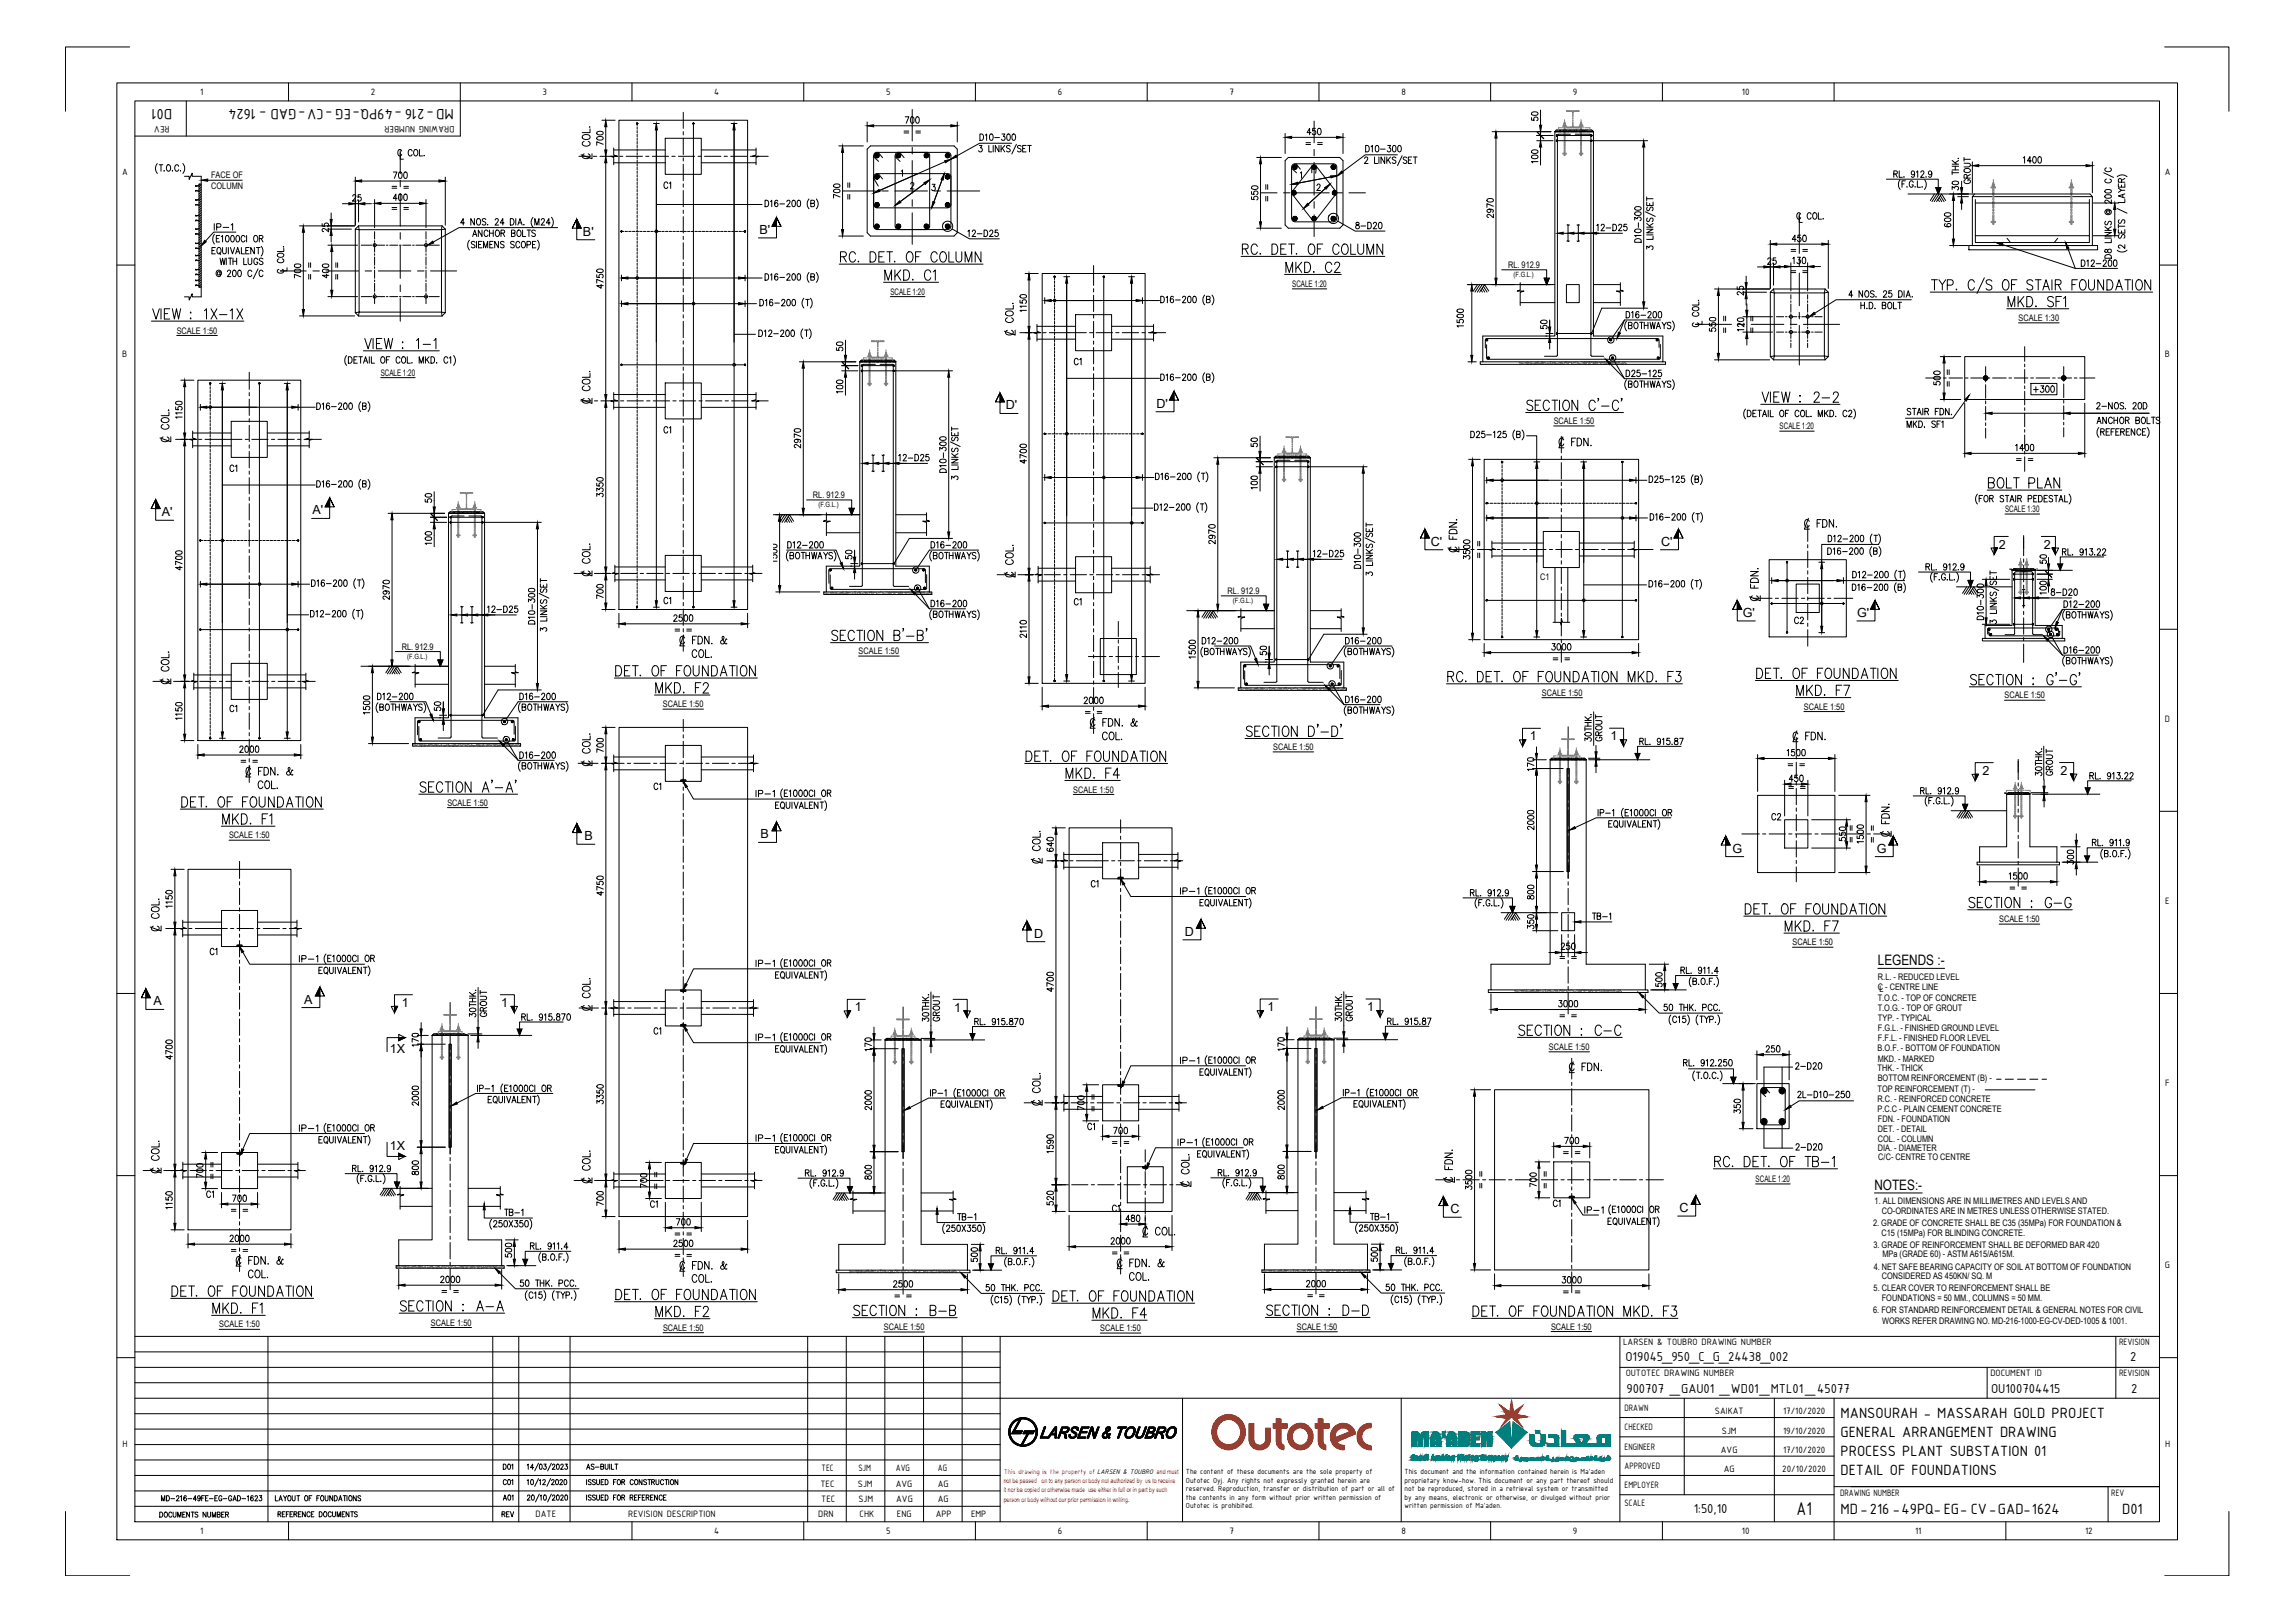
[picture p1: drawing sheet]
<svg xmlns="http://www.w3.org/2000/svg" width="841mm" height="594mm" viewBox="0 0 841 594" stroke-linecap="round" stroke-linejoin="round" font-family="sans-serif">
<defs><g id="words">
<text font-size="7.3" x="658.4" y="554.8">A1</text>
<g font-size="6.2">
<text x="217" y="59.3" transform="rotate(-90 217 59.3)">C COL.</text>
<text x="372.2" y="123.8" transform="rotate(-90 372.2 123.8)">C COL.</text>
<text x="217" y="148.9" transform="rotate(-90 217 148.9)">C COL.</text>
<text x="62.8" y="163" transform="rotate(-90 62.8 163)">C COL.</text>
<text x="570.1" y="164.4">C FDN.</text>
<text x="660" y="194.4">C FDN.</text>
<text x="534.8" y="203.2" transform="rotate(-90 534.8 203.2)">C FDN.</text>
<text x="217" y="212" transform="rotate(-90 217 212)">C COL.</text>
<text x="372.2" y="212.4" transform="rotate(-90 372.2 212.4)">C COL.</text>
<text x="645.2" y="221.2" transform="rotate(-90 645.2 221.2)">C FDN.</text>
<text x="248" y="237.1">C FDN. &amp;</text>
<text x="252.6" y="242">COL.</text>
<text x="62.8" y="251.5" transform="rotate(-90 62.8 251.5)">C COL.</text>
<text x="402.9" y="272.3">COL.</text>
<text x="655.8" y="272.3">C FDN.</text>
<text x="217.3" y="281.5" transform="rotate(-90 217.3 281.5)">C COL.</text>
<text x="88.9" y="285">C FDN. &amp;</text>
<text x="93.5" y="290">COL.</text>
<text x="693.2" y="307.6" transform="rotate(-90 693.2 307.6)">C FDN.</text>
<text x="382.1" y="317.5" transform="rotate(-90 382.1 317.5)">C COL.</text>
<text x="59.3" y="342.2" transform="rotate(-90 59.3 342.2)">C COL.</text>
<text x="217.3" y="371.1" transform="rotate(-90 217.3 371.1)">C COL.</text>
<text x="574" y="393.3">C FDN.</text>
<text x="382.1" y="406" transform="rotate(-90 382.1 406)">C COL.</text>
<text x="59.3" y="430.7" transform="rotate(-90 59.3 430.7)">C COL.</text>
<text x="217.3" y="434.3" transform="rotate(-90 217.3 434.3)">C COL.</text>
<text x="436.7" y="435.7" transform="rotate(-90 436.7 435.7)">C COL.</text>
<text x="533" y="434.3" transform="rotate(-90 533 434.3)">C FDN.</text>
<text x="417.7" y="453.7">C COL.</text>
<text x="85.4" y="464.3">C FDN. &amp;</text>
<text x="248" y="466">C FDN. &amp;</text>
<text x="408.2" y="465.3">C FDN. &amp;</text>
<text x="90" y="469.2">COL.</text>
<text x="252.6" y="471">COL.</text>
<text x="412.7" y="470.3">COL.</text>
</g>
<g font-size="5.9">
<text x="63.1" y="39.8" transform="rotate(-180 63.1 39.8)">D01</text>
<text x="166.3" y="39.8" transform="rotate(-180 166.3 39.8)">MD-216 -49PQ-EG -CV-GAD - 1624</text>
<text x="674.5" y="519.2">MANSOURAH - MASSARAH GOLD PROJECT</text>
<text x="674.5" y="526.3">GENERAL ARRANGEMENT DRAWING</text>
<text x="674.5" y="533.3">PROCESS PLANT SUBSTATION 01</text>
<text x="674.5" y="540.4">DETAIL OF FOUNDATIONS</text>
<text x="674.5" y="554.5">MD-216 -49PQ-EG- CV-GAD-1624</text>
<text x="777.7" y="554.5">D01</text>
</g>
<g font-size="5.7">
<text x="499.2" y="56.8">D10-300</text>
<text x="242" y="70.2">C1</text>
<text x="172.2" y="87.8">ANCHOR BOLTS</text>
<text x="353.5" y="87.8">12-D25</text>
<text x="495.7" y="85">8-D20</text>
<text x="583.8" y="85.7">12-D25</text>
<text x="761.6" y="98.8">D12-200</text>
<text x="594.8" y="117.8">D16-200</text>
<text x="744" y="145">+300</text>
<text x="766.9" y="151">2-NOS. 20D</text>
<text x="242" y="159.8">C1</text>
<text x="82.9" y="173.9">C1</text>
<text x="328.1" y="170">12-D25</text>
<text x="480.1" y="205.3">12-D25</text>
<text x="750.4" y="219.4">8-D20</text>
<text x="392.3" y="223">C1</text>
<text x="755.3" y="223.7">D12-200</text>
<text x="656.5" y="229.7">C2</text>
<text x="439.2" y="237.1">D12-200</text>
<text x="491.8" y="237.1">D16-200</text>
<text x="755.3" y="240.6">D16-200</text>
<text x="137.2" y="257.5">D12-200</text>
<text x="189.1" y="257.5">D16-200</text>
<text x="491.8" y="258.6">D16-200</text>
<text x="398.3" y="267.1">C FDN. &amp;</text>
<text x="189.1" y="279">D16-200</text>
<text x="275.9" y="293.2">IP-1</text>
<text x="648.1" y="301.6">C2</text>
<text x="431.4" y="328.8">IP-1</text>
<text x="582.4" y="338">TB-1</text>
<text x="75.8" y="351">C1</text>
<text x="275.9" y="355.2">IP-1</text>
<text x="238.5" y="379.9">C1</text>
<text x="275.9" y="382.4">IP-1</text>
<text x="431.4" y="390.9">IP-1</text>
<text x="656.9" y="393">2-D20</text>
<text x="657.6" y="403.2">2L-D10-250</text>
<text x="108.7" y="415.6">IP-1</text>
<text x="430.4" y="420.9">IP-1</text>
<text x="656.9" y="422.6">2-D20</text>
<text x="74.4" y="439.9">C1</text>
<text x="237.1" y="443.4">C1</text>
<text x="568" y="443.1">C1</text>
<text x="183.8" y="446.6">TB-1</text>
<text x="500.9" y="448">TB-1</text>
<text x="579.6" y="445.6">IP-1</text>
</g>
<g font-size="5.3">
<text x="357.7" y="52.6">D10-300</text>
<text x="144.6" y="58.2">C COL.</text>
<text x="722.8" y="68.4" transform="rotate(-90 722.8 68.4)">GROUT</text>
<text x="77.3" y="85.4">IP-1</text>
<text x="104.8" y="101.2" transform="rotate(-90 104.8 101.2)">C COL.</text>
<text x="392.3" y="134.8">C1</text>
<text x="594.8" y="139">D25-125</text>
<text x="767.3" y="156.3">ANCHOR BOLTS</text>
<text x="287.5" y="201.8">D12-200</text>
<text x="340.1" y="201.8">D16-200</text>
<text x="177.4" y="225.4">12-D25</text>
<text x="242" y="222.2">C1</text>
<text x="340.1" y="223.3">D16-200</text>
<text x="82.9" y="261.8">C1</text>
<text x="238.5" y="290.3">C1</text>
<text x="398.6" y="326">C1</text>
<text x="108.7" y="353.5">IP-1</text>
<text x="688.2" y="353.6">LEGENDS :-</text>
<text x="275.9" y="419.1">IP-1</text>
<text x="397.2" y="414.9">C1</text>
<text x="686.9" y="435.8">NOTES:-</text>
<text x="349.6" y="448">TB-1</text>
<text x="406.4" y="444.9">C1</text>
</g>
<g font-size="5.1">
<text x="595.7" y="498.4">O19045_950_C_G_24438_002</text>
<text x="780.7" y="498.4">2</text>
<text x="596" y="510.2">900707 _GAU01 _WD01_MTL01 _45077</text>
<text x="729.6" y="510.2">OU100704415</text>
<text x="781" y="510.2">2</text>
<text x="620.7" y="554.1">1:50,10</text>
</g>
<g font-size="4.9">
<text x="183.1" y="539.4">D01</text>
<text x="183.1" y="545">C01</text>
<text x="183.1" y="550.7">A01</text>
<text x="182.7" y="556.7">REV</text>
</g>
<g font-size="4.6">
<text x="213.6" y="86.3">B'</text>
<text x="278.3" y="85.7">B'</text>
<text x="368.6" y="150">D'</text>
<text x="423.8" y="149.3">D'</text>
<text x="59.3" y="189">A'</text>
<text x="114.5" y="188.4">A'</text>
<text x="524.3" y="199.8">C'</text>
<text x="608.7" y="199.8">C'</text>
<text x="732.5" y="201">2</text>
<text x="749" y="201">2</text>
<text x="638.7" y="225.9">G'</text>
<text x="680.6" y="225.9">G'</text>
<text x="560.6" y="271.2">1</text>
<text x="590.2" y="271.2">1</text>
<text x="726.6" y="283.8">2</text>
<text x="755.1" y="283.8">2</text>
<text x="214.2" y="307.7">B</text>
<text x="278.8" y="307.1">B</text>
<text x="634.9" y="312.3">G</text>
<text x="687.7" y="312.3">G</text>
<text x="379" y="343.4">D</text>
<text x="434.2" y="342.7">D</text>
<text x="56.2" y="368.2">A</text>
<text x="111.4" y="367.6">A</text>
<text x="147.2" y="368.8">1</text>
<text x="183.7" y="368.9">1</text>
<text x="313.2" y="370.4">1</text>
<text x="349.7" y="370.5">1</text>
<text x="464.5" y="370.3">1</text>
<text x="501" y="370.4">1</text>
<text x="142.9" y="385.7">1X</text>
<text x="142.9" y="421.2">1X</text>
<text x="615.5" y="443.9">C</text>
<text x="531.6" y="444.3">C</text>
</g>
<text font-size="4.4" x="101.6" y="100.5">L</text>
<text font-size="4" x="620.2" y="119.9">L</text>
<g font-size="3.7">
<text x="73.4" y="34.8">1</text>
<text x="135.9" y="34.8">2</text>
<text x="198.8" y="34.7">3</text>
<text x="261.7" y="34.8">4</text>
<text x="324.7" y="34.7">5</text>
<text x="387.7" y="34.8">6</text>
<text x="450.6" y="34.8">7</text>
<text x="513.5" y="34.8">8</text>
<text x="576.4" y="34.7">9</text>
<text x="638.3" y="34.8">10</text>
<text x="62.1" y="46.3" transform="rotate(-180 62.1 46.3)">REV</text>
<text x="166.5" y="46.3" transform="rotate(-180 166.5 46.3)">DRAWING NUMBER</text>
<text x="44.7" y="64.2">A</text>
<text x="793.3" y="64.2">A</text>
<text x="44.8" y="130.9">B</text>
<text x="793.4" y="130.9">B</text>
<text x="793.3" y="264.3">D</text>
<text x="793.4" y="331">E</text>
<text x="793.5" y="397.7">F</text>
<text x="793.4" y="464.4">G</text>
<text x="594.8" y="492.8">LARSEN &amp; TOUBRO DRAWING NUMBER</text>
<text x="776.5" y="492.8">REVISION</text>
<text x="595.7" y="504.1">OUTOTEC DRAWING NUMBER</text>
<text x="729.4" y="504.1">DOCUMENT ID</text>
<text x="776.5" y="504.1">REVISION</text>
<text x="595.3" y="516.8">DRAWN</text>
<text x="628.4" y="518">SAIKAT</text>
<text x="653.4" y="518">17/10/2020</text>
<text x="595.3" y="523.9">CHECKED</text>
<text x="631" y="525.1">SJM</text>
<text x="653.4" y="525.1">19/10/2020</text>
<text x="44.9" y="530.1">H</text>
<text x="595.3" y="531">ENGINEER</text>
<text x="630.6" y="532.1">AVG</text>
<text x="653.4" y="532.1">17/10/2020</text>
<text x="793.4" y="530.1">H</text>
<text x="301.1" y="538.6">TEC</text>
<text x="314.6" y="538.6">SJM</text>
<text x="328.3" y="538.6">AVG</text>
<text x="343.7" y="538.6">AG</text>
<text x="595.3" y="538">APPROVED</text>
<text x="631.7" y="539.2">AG</text>
<text x="653.1" y="539.2">20/10/2020</text>
<text x="300.6" y="544.6">TEC</text>
<text x="314.4" y="544.6">SJM</text>
<text x="328.2" y="544.6">AVG</text>
<text x="343.7" y="544.6">AG</text>
<text x="595.3" y="545.1">EMPLOYER</text>
<text x="300.9" y="550.3">TEC</text>
<text x="314.6" y="550.3">SJM</text>
<text x="328.4" y="550.3">AVG</text>
<text x="343.6" y="550.3">AG</text>
<text x="595.3" y="551.6">SCALE</text>
<text x="674.3" y="548">DRAWING NUMBER</text>
<text x="773.7" y="548">REV</text>
<text x="196.3" y="555.7">DATE</text>
<text x="230.2" y="555.7">REVISION DESCRIPTION</text>
<text x="299.9" y="555.7">DRN</text>
<text x="315" y="555.7">CHK</text>
<text x="328.7" y="555.7">ENG</text>
<text x="342.9" y="555.7">APP</text>
<text x="355.8" y="555.7">EMP</text>
<text x="73.4" y="561.7">1</text>
<text x="261.7" y="561.7">4</text>
<text x="324.7" y="561.7">5</text>
<text x="387.7" y="561.8">6</text>
<text x="450.6" y="561.7">7</text>
<text x="513.5" y="561.7">8</text>
<text x="576.4" y="561.9">9</text>
<text x="638.3" y="561.7">10</text>
<text x="701.8" y="561.7">11</text>
<text x="764.1" y="561.8">12</text>
</g>
<text font-size="3.5" x="654.4" y="290">= =</text>
<g font-size="3.3">
<text x="77.4" y="65.1">FACE OF</text>
<text x="77.4" y="69.3">COLUMN</text>
<text x="552.6" y="98.1">RL. 912.9</text>
<text x="326.3" y="108">SCALE 1:20</text>
<text x="473.6" y="105.1">SCALE 1:20</text>
<text x="739.7" y="117.5">SCALE 1:30</text>
<text x="64.8" y="122.2">SCALE 1:50</text>
<text x="139.5" y="137.6">SCALE 1:20</text>
<text x="569.4" y="155.3">SCALE 1:50</text>
<text x="652.2" y="157.2">SCALE 1:20</text>
<text x="297.9" y="182.4">RL. 912.9</text>
<text x="734.8" y="187.6">SCALE 1:30</text>
<text x="564.4" y="212.4">C1</text>
<text x="449.9" y="217.6">RL. 912.9</text>
<text x="147.2" y="237.9">RL. 912.9</text>
<text x="314.6" y="239.6">SCALE 1:50</text>
<text x="565.1" y="254.8">SCALE 1:50</text>
<text x="734.6" y="255.8">SCALE 1:50</text>
<text x="242.9" y="259">SCALE 1:50</text>
<text x="661.1" y="259.9">SCALE 1:50</text>
<text x="466.5" y="274.7">SCALE 1:50</text>
<text x="393.3" y="290.3">SCALE 1:50</text>
<text x="163.9" y="295.1">SCALE 1:50</text>
<text x="83.9" y="307.1">SCALE 1:50</text>
<text x="732.6" y="337.8">SCALE 1:50</text>
<text x="656.9" y="346.2">SCALE 1:50</text>
<text x="688.2" y="358.9">R.L. - REDUCED LEVEL</text>
<text x="688.2" y="362.5">C - CENTRE LINE</text>
<text x="688.8" y="363.2">L</text>
<text x="688.1" y="366.7">T.O.C. - TOP OF CONCRETE</text>
<text x="688.1" y="370.3">T.O.G. - TOP OF GROUT</text>
<text x="688.2" y="373.9">TYP. - TYPICAL</text>
<text x="688.2" y="377.5">F.G.L. - FINISHED GROUND LEVEL</text>
<text x="688.2" y="381.1">F.F.L. - FINISHED FLOOR LEVEL</text>
<text x="567.6" y="384.5">SCALE 1:50</text>
<text x="688.1" y="385">B.O.F. - BOTTOM OF FOUNDATION</text>
<text x="688.2" y="388.8">MKD. - MARKED</text>
<text x="688.1" y="392.4">THK. - THICK</text>
<text x="688.1" y="399.9">TOP REINFORCEMENT (T) -</text>
<text x="688.1" y="396">BOTTOM REINFORCEMENT (B) -</text>
<text x="688" y="403.7">R.C. - REINFORCED CONCRETE</text>
<text x="688.1" y="407.4">P.C.C - PLAIN CEMENT CONCRETE</text>
<text x="688.2" y="411.1">FDN. - FOUNDATION</text>
<text x="688.2" y="414.7">DET. - DETAIL</text>
<text x="688.2" y="418.2">COL. - COLUMN</text>
<text x="688.2" y="421.7">DIA. - DIAMETER</text>
<text x="688.3" y="424.9">C/C- CENTRE TO CENTRE</text>
<text x="643.4" y="432.9">SCALE 1:20</text>
<text x="687" y="441">1. ALL DIMENSIONS ARE IN MILLIMETRES AND LEVELS AND</text>
<text x="686.4" y="448.9">2. GRADE OF CONCRETE SHALL BE C35 (35MPa) FOR FOUNDATION &amp;</text>
<text x="689.6" y="444.6">CO-ORDINATES ARE IN METRES UNLESS OTHERWISE STATED.</text>
<text x="689.5" y="452.6">C15 (15MPa) FOR BLINDING CONCRETE.</text>
<text x="686.5" y="457">3. GRADE OF REINFORCEMENT SHALL BE DEFORMED BAR 420</text>
<text x="689.8" y="460.4">MPa (GRADE 60) - ASTM A615/A615M.</text>
<text x="686.6" y="465">4. NET SAFE BEARING CAPACITY OF SOIL AT BOTTOM OF FOUNDATION</text>
<text x="686.6" y="472.9">5. CLEAR COVER TO REINFORCEMENT SHALL BE</text>
<text x="689.6" y="468.5">CONSIDERED AS 450KN/ SQ. M</text>
<text x="689.6" y="476.4">FOUNDATIONS = 50 MM., COLUMNS = 50 MM.</text>
<text x="157.9" y="485.5">SCALE 1:50</text>
<text x="686.5" y="481">6. FOR STANDARD REINFORCEMENT DETAIL &amp; GENERAL NOTES FOR CIVIL</text>
<text x="689.8" y="485">WORKS REFER DRAWING NO. MD-216-1000-EG-CV-DED-1005 &amp; 1001.</text>
<text x="80.3" y="486.2">SCALE 1:50</text>
<text x="243" y="487.4">SCALE 1:50</text>
<text x="323.9" y="487.2">SCALE 1:50</text>
<text x="403.2" y="487.6">SCALE 1:50</text>
<text x="475.2" y="487.1">SCALE 1:50</text>
<text x="568.4" y="487">SCALE 1:50</text>
</g>
<text font-size="3.1" x="679.4" y="309.7" transform="rotate(-90 679.4 309.7)">= =</text>
<g font-size="2.9">
<text x="434.6" y="539.9">The content of these documents are the sole property of</text>
<text x="514.7" y="539.9">This document and the information contained herein is Ma'aden</text>
<text x="434.6" y="543.1">Outotec Oyj. Any rights not expressly granted herein are</text>
<text x="514.7" y="543.1">proprietary know-how. This document or any part thereof should</text>
<text x="434.6" y="546.2">reserved. Reproduction, transfer or distribution of part or all of</text>
<text x="434.6" y="549.4">the contents in any form without prior written permission of</text>
<text x="514.7" y="546.2">not be reproduced, stored in a retrieval system or transmitted</text>
<text x="514.7" y="549.4">by any means, electronic or otherwise, or divulged without prior</text>
<text x="434.6" y="552.5">Outotec is prohibited.</text>
<text x="514.7" y="552.5">written permission of Ma'aden.</text>
</g>
<g font-size="2.6">
<text x="554.6" y="101.5">(F.G.L.)</text>
<text x="299.9" y="185.8">(F.G.L.)</text>
<text x="451.8" y="221">(F.G.L.)</text>
<text x="149.2" y="241.4">(F.G.L.)</text>
</g>
<text font-size="2.6" fill="#f00" x="367.9" y="539.7">This drawing is the property of LARSEN &amp; TOUBRO and must</text>
<g font-size="2.4" fill="#f00">
<text x="367.8" y="543.2">not be passed on to any person or body not authorized by us to receive</text>
<text x="367.8" y="546.5">it nor be copied or otherwise made use either in full or in part by such</text>
<text x="367.8" y="550">person or body without our prior permission in writing.</text>
</g>
</g></defs>
<!-- layer: 5 -->
<g fill="none" stroke="#000" stroke-width=".37">
<path d="M307.5 96.7h52.7M308 94l1.8-.2 .4-.5-.4-.9-1.8-.2v3.8M309.1 94l1.1 2M313.5 93.1a1.18 1.18 0 0 0-1.4-.9 1.18 1.18 0 0 0-.9 1.5v.8a1.18 1.18 0 0 0 .9 1.5 1.18 1.18 0 0 0 1.4-.9M314.6 95.6v.4l.1-.2M318.8 92.2a2.02 2.02 0 0 1 2.2 1.2 2.02 2.02 0 0 1-.6 2.4l-1.6 .2zM322.1 94h1.2M324 92.2h-1.9v3.8h1.9M325 92.2h2.1M326 92.2v3.8M327.9 95.6v.4l.1-.2M327.9 98.9v3.7"/>
<path d="M330.1 98.9l-2.2 2.5M331.2 98.9a2.02 2.02 0 0 1 2.1 1.2 2.02 2.02 0 0 1-.6 2.4l-1.5 .1zM332.8 92.4a1.22 1.22 0 0 1 1.3 0 1.22 1.22 0 0 1 .5 1.3v.8a1.25 1.25 0 0 1-1.2 1.5 1.25 1.25 0 0 1-1.3-1.5v-.8zM335.5 94h1.2M337.5 92.2h-2v3.8M341.1 99.8a1.18 1.18 0 0 0-1.5-.9 1.18 1.18 0 0 0-.8 1.4v.9a1.18 1.18 0 0 0 .8 1.4 1.18 1.18 0 0 0 1.5-.9M342 99.6l.8-.7v3.7M343.4 93.1a1.18 1.18 0 0 0-1.4-.9 1.18 1.18 0 0 0-.8 1.5v.8a1.18 1.18 0 0 0 .8 1.5 1.18 1.18 0 0 0 1.4-.9M345 92.4l.3-.2a2.02 2.02 0 0 1 1.6 1.5 2.02 2.02 0 0 1-.7 2.1 1.22 1.22 0 0 1-1.3 0 1.22 1.22 0 0 1-.5-1.3v-.8zM347.7 92.2v3.8h1.9M350.3 92.2v2.7a1.06 1.06 0 0 0 1.1 1.1 1.06 1.06 0 0 0 1.1-1.1v-2.7M353.7 96v-3.8l1.2 3.8 1.2-3.8v3.8"/>
<path d="M359.5 92.2v3.8l-2.1-3.8v3.8M454.8 93.9h52.7M455.3 91.2h1.3l.8-.7a.89 .89 0 0 0-.8-1.1h-1.3v3.7M456.3 91.2l1.1 1.9M460.8 90.3a1.1 1.1 0 0 0-1.7-.8 2.47 2.47 0 0 0 .3 3.6 1.14 1.14 0 0 0 1.4-.8M461.8 92.8l-.1 .2h.3M466.1 89.4a2.02 2.02 0 0 1 2.2 1.2 2.02 2.02 0 0 1-.7 2.4l-1.5 .1zM469.3 91.2h1.3M471.2 99.8v-3.8l1.3 3.8 1.2-3.8v3.8M471.3 89.4h-2v3.7h2M472.2 89.4h2.2M473.3 89.4v3.7"/>
<path d="M474.9 96v3.8M475.1 92.8l-.1 .2h.3M475.6 97.6l1.4 2.2M477 96l-2.1 2.5M478.1 96a2 2 0 0 1 2.1 1.2 2 2 0 0 1-.6 2.4l-1.5 .2zM480 89.5l.3-.1a2.01 2.01 0 0 1 1.7 1.5 2.01 2.01 0 0 1-.8 2.1l-.3 .1a2.01 2.01 0 0 1-1.6-1.4 2.01 2.01 0 0 1 .7-2.2zM481.4 99.4v.4l.2-.2M482.8 91.2h1.2M484.7 89.4h-1.9v3.7M488 96.9a1.1 1.1 0 0 0-1.6-.7 2.38 2.38 0 0 0 .2 3.6 1.2 1.2 0 0 0 1.4-.9M489.1 96.9l.1-.5 .5-.4h.6l.5 .4a1.35 1.35 0 0 1-.3 1.6l-1.6 1.8h2.2M490.7 90.3a1.1 1.1 0 0 0-1.7-.8 2.47 2.47 0 0 0 .3 3.6 1.14 1.14 0 0 0 1.4-.8"/>
<path d="M492.2 89.5a1.22 1.22 0 0 1 1.4 .1 1.22 1.22 0 0 1 .5 1.2v.9a1.25 1.25 0 0 1-1.3 1.5 1.25 1.25 0 0 1-1.2-1.5v-.9zM495 89.4v3.7h1.8M497.6 89.4v2.7a1.08 1.08 0 0 0 1.1 1.1 1.08 1.08 0 0 0 1-1.1v-2.7M500.9 93.1v-3.7l1.2 3.7 1.3-3.7v3.7M506.7 89.4v3.7l-2.1-3.7v3.7M55.5 117.6h33.9M56 113.1l1.2 3.8 1.2-3.8M59 113.1v3.8M60.2 114.9h1.3M62.2 113.1h-2v3.8h2M63.1 113.1l.8 3.8 .8-3.8 .7 3.8 .8-3.8M69.7 116.6h.3l-.1 .3z"/>
<path d="M69.9 114.3v.4zM74.9 113.8l.8-.7v3.8M77.3 113.1l2.2 3.8M79.5 113.1l-2.2 3.8M80.4 115.2h2.8M84.4 113.8l.7-.7v3.8M86.8 113.1l2.2 3.8M89 113.1l-2.2 3.8M323.8 103.4h20.1M324.3 102.6v-3.7l1.2 3.7 1.2-3.7v3.7M328.7 100.5l1.4 2.1M334.5 102.2v.4l.2-.1"/>
<path d="M470.7 100.5h20.8M707.3 107h81.6M707.8 102.5h2.2M708.9 102.5v3.7M710.6 102.5l1.2 1.7 1.2-1.7M711.8 104.2v2M713.6 104.5h1.4a1.02 1.02 0 0 0 .8-1 1.02 1.02 0 0 0-.8-1h-1.4v3.7M717 105.8l-.2 .3h.3M723.5 103.3a1.1 1.1 0 0 0-1.6-.7 2.47 2.47 0 0 0 .3 3.6 1.14 1.14 0 0 0 1.3-.9M727.2 101.7l-2.7 5.8M729.9 103a1.13 1.13 0 0 0-1.1-.6 1.13 1.13 0 0 0-1 .9l.3 .6 1.2 .6a.92 .92 0 0 1 .7 .9 .92 .92 0 0 1-.8 .8l-1.1-.1-.3-.4M734.4 102.6l.3-.1a2.01 2.01 0 0 1 1.6 1.5 2.01 2.01 0 0 1-.7 2.1l-.3 .1a2.01 2.01 0 0 1-1.6-1.5 2.01 2.01 0 0 1 .7-2.1z"/>
<path d="M735.4 113.1h22.7M735.9 112.4v-3.8l1.2 3.8 1.2-3.8v3.8M737.1 104.2h1.3M739.1 102.5h-2v3.7M739.5 108.6v3.8M740.3 110.2l1.4 2.2M741.7 108.6l-2.2 2.5M742.7 108.6a2 2 0 0 1 2.2 1.2 2 2 0 0 1-.7 2.4l-1.5 .2zM744.9 103a1.16 1.16 0 0 0-1.2-.6 1.16 1.16 0 0 0-.9 .9l.3 .6 1.5 .7a.92 .92 0 0 1 .3 1 .92 .92 0 0 1-.7 .6l-1.1-.1-.3-.4M745.9 102.5h2.1M746.1 112v.4l.1-.2M746.9 102.5v3.7"/>
<path d="M748.6 106.2l1.2-3.7 1.2 3.7M749 105h1.6M752 102.5v3.7M752.5 109.1a1.14 1.14 0 0 0-1.2-.5 1.14 1.14 0 0 0-.9 .9l.6 .7 1.2 .5a.96 .96 0 0 1-.5 1.7h-.6l-.7-.6M753.2 104.2l1.8-.1 .3-.6-.1-.7-.7-.3h-1.3v3.7M753.4 110.4h1.3M754.2 104.2l1.1 2M755.4 108.6h-2v3.8M756.2 109.3l.7-.7v3.8M759.3 104.2h1.2M761.3 102.5h-2v3.7M762.6 102.6a1.26 1.26 0 0 1 1.3 .1 1.26 1.26 0 0 1 .6 1.2v.9a1.25 1.25 0 0 1-1.2 1.5 1.25 1.25 0 0 1-1.3-1.5v-.9z"/>
<path d="M765.4 102.5v2.6a1.08 1.08 0 0 0 1.1 1.1 1.08 1.08 0 0 0 1-1.1v-2.6M770.9 102.5v3.7l-2.1-3.7v3.7M772.1 102.5a2.02 2.02 0 0 1 2.2 1.2 2.02 2.02 0 0 1-.7 2.4l-1.5 .1zM775.3 106.2l1.2-3.7 1.3 3.7M775.8 105h1.5M778.7 102.5h2.1M779.8 102.5v3.7M781.4 102.5v3.7M783.2 102.6a1.26 1.26 0 0 1 1.4 .1 1.26 1.26 0 0 1 .5 1.2v.9a1.25 1.25 0 0 1-1.2 1.5 1.25 1.25 0 0 1-1.3-1.5v-.9zM788.1 102.5v3.7l-2.1-3.7v3.7M133.2 128.5h27.8M133.7 124l1.2 3.7 1.2-3.7"/>
<path d="M136.7 124v3.7M138 125.8h1.2M139.9 124h-1.9v3.7h1.9M140.8 124l.8 3.7 .8-3.7 .7 3.7 .8-3.7M147.4 127.6h.3zM147.6 125.2v.4zM152.6 124.7l.8-.7v3.7M155.1 126.1h2.7M159 124.7l.8-.7v3.7M559.1 151.1h35.8M561.7 147.1a1.16 1.16 0 0 0-1.2-.6 1.16 1.16 0 0 0-1 1l.3 .5 1.6 .7a.92 .92 0 0 1 .3 1 .92 .92 0 0 1-.8 .6l-1.1-.1-.3-.4M562.6 148.4h1.2"/>
<path d="M564.6 146.6h-2v3.7h2M567.8 147.5a1.18 1.18 0 0 0-1.4-.9 1.18 1.18 0 0 0-.9 1.4v.9a1.18 1.18 0 0 0 .9 1.4 1.18 1.18 0 0 0 1.4-.8M568.7 146.6h2.2M569.8 146.6v3.7M571.5 146.6v3.7M573.3 146.7a1.22 1.22 0 0 1 1.3 .1 1.22 1.22 0 0 1 .5 1.2 1.67 1.67 0 0 1-1.5 2.3 2.38 2.38 0 0 1-.3-3.6zM578.2 146.6v3.7l-2.1-3.7v3.7M584.6 147.5a1.1 1.1 0 0 0-1.7-.8 2.47 2.47 0 0 0 .3 3.6 1.14 1.14 0 0 0 1.4-.8M585.8 146h-.3h.3l-.3 .9M586.9 148.7h2.7M593.2 147.5a1.1 1.1 0 0 0-1.7-.8 2.47 2.47 0 0 0 .3 3.6 1.14 1.14 0 0 0 1.4-.8M594.4 146h-.4h.4l-.4 .9"/>
<path d="M645.2 148.1h29.1M645.7 143.6l1.2 3.7 1.3-3.7M648.8 143.6v3.7M650 145.3h1.2M652 143.6h-2v3.7h2M652.9 143.6l.8 3.7 .7-3.7 .8 3.7 .7-3.7M659.5 145h.3zM659.5 147.2h.3zM664.8 144.5l.2-.6 .4-.3 1.1 .3a1.31 1.31 0 0 1-.3 1.7l-1.5 1.7h2.1M667.7 145.7h2.8M671.9 144.5l.1-.6 .5-.3 1 .3a1.31 1.31 0 0 1-.3 1.7l-1.5 1.7h2.1M728.2 179.5h27.4"/>
<path d="M728.7 176.8l1.8-.2 .3-.5-.3-1-1.8-.1v3.7h1.4a.99 .99 0 0 0 .8-.9 .99 .99 0 0 0-.8-1M732.5 175.1a1.22 1.22 0 0 1 1.3 .1 1.22 1.22 0 0 1 .5 1.2v.9a1.25 1.25 0 0 1-1.2 1.5 1.25 1.25 0 0 1-1.2-1.5v-.9zM735.3 175v3.7h1.8M737.9 175h2.1M738.9 175v3.7M743.5 177h1.4a1.02 1.02 0 0 0 .8-1 1.02 1.02 0 0 0-.8-1h-1.4v3.7M746.7 175v3.7h1.8M749.3 178.7l1.2-3.7 1.2 3.7M749.8 177.5h1.5M754.8 175v3.7l-2.1-3.7v3.7M304.4 235.4h35.9M307 231.4a1.16 1.16 0 0 0-1.2-.6 1.16 1.16 0 0 0-1 .9 2.06 2.06 0 0 0 1.9 1.3 .93 .93 0 0 1 .3 1 .93 .93 0 0 1-.8 .6h-.6l-.8-.5"/>
<path d="M307.9 232.6h1.2M309.9 230.9h-2v3.7h2M313.1 231.7a1.18 1.18 0 0 0-1.4-.8 1.18 1.18 0 0 0-.9 1.4v.9a1.18 1.18 0 0 0 .9 1.4 1.18 1.18 0 0 0 1.4-.9M314 230.9h2.1M315.1 230.9v3.7M316.8 230.9v3.7M318.6 231l.3-.1a2.01 2.01 0 0 1 1.6 1.4 2.01 2.01 0 0 1-.7 2.2l-.3 .1a2.01 2.01 0 0 1-1.6-1.5 2.01 2.01 0 0 1 .7-2.1zM323.5 230.9v3.7l-2.2-3.7v3.7M327.6 232.6h1.4a.89 .89 0 0 0 .8-.9 .89 .89 0 0 0-.8-.8h-1.4v3.7h1.4a1.01 1.01 0 0 0 .8-1 1.01 1.01 0 0 0-.8-1M331.1 230.3h-.3h.3l-.3 .9M332.2 233h2.7M336.2 232.6h1.4a.9 .9 0 0 0 .7-.9 .9 .9 0 0 0-.7-.8h-1.4v3.7h1.4a1.02 1.02 0 0 0 .8-1 1.02 1.02 0 0 0-.8-1"/>
<path d="M339.7 230.3h-.3h.3l-.3 .9M225.2 248.3h52.3M225.6 243.8a2.02 2.02 0 0 1 2.2 1.2 2.02 2.02 0 0 1-.7 2.4l-1.5 .2zM228.8 245.6h1.3M230.8 243.8h-2v3.8h2M231.8 243.8h2.1M232.8 243.8v3.8M234.6 247.2v.4l.2-.2M239.6 244a1.24 1.24 0 0 1 1.3 .1 1.24 1.24 0 0 1 .5 1.2v.8a1.25 1.25 0 0 1-1.3 1.5 1.25 1.25 0 0 1-1.2-1.5v-.8zM239.8 254.6h20.4M240.3 253.8v-3.8l1.2 3.8 1.3-3.8v3.8M242.3 245.6h1.2"/>
<path d="M244 250v3.8M244.2 243.8h-1.9v3.8M244.8 251.7l1.3 2.1M246.1 250l-2.1 2.6M247.2 250h1.1a2.19 2.19 0 0 1 0 3.8h-1.1zM247.9 245.6h1.3M249.9 243.8h-2v3.8M250.6 253.5v.3l.1-.2M251.3 244l.3-.2a2.01 2.01 0 0 1 1.6 1.5 2.01 2.01 0 0 1-.7 2.1l-.3 .2a2.01 2.01 0 0 1-1.7-1.5 2.01 2.01 0 0 1 .8-2.1zM254 243.8v2.7a1.08 1.08 0 0 0 1.1 1.1 1.08 1.08 0 0 0 1.1-1.1v-2.7M254.8 251.9h1.3M256.8 250h-2v3.8"/>
<path d="M257.7 251v-.2a.97 .97 0 0 1 1.5-.6l.2 .2a1.25 1.25 0 0 1-.3 1.6l-1.5 1.8h2.1M259.5 243.8v3.8l-2.1-3.8v3.8M260.8 243.8a2.02 2.02 0 0 1 2.1 1.2 2.02 2.02 0 0 1-.6 2.4l-1.5 .2zM264 247.6l1.2-3.8 1.2 3.8M264.4 246.4h1.5M267.3 243.8h2.1M268.4 243.8v3.8M270.1 243.8v3.8M271.9 244l.3-.2a2.01 2.01 0 0 1 1.7 1.5 2.01 2.01 0 0 1-.8 2.1l-.3 .2a2.01 2.01 0 0 1-1.6-1.5 2.01 2.01 0 0 1 .7-2.1zM276.8 243.8v3.8l-2.2-3.8v3.8M530.1 250.5h86.4M530.5 247.7l1.9-.1 .3-.6-.3-.9-1.9-.2v3.8"/>
<path d="M531.7 247.7l1 2M536.1 246.9a1.17 1.17 0 0 0-1.5-1 1.17 1.17 0 0 0-.8 1.5v.9a1.17 1.17 0 0 0 .8 1.4 1.17 1.17 0 0 0 1.5-.9M537.2 249.4v.3l.1-.2M541.4 245.9h1.1a2.19 2.19 0 0 1 0 3.8h-1.1zM544.6 247.7h1.2M546.6 245.9h-2v3.8h2M547.5 245.9h2.1M548.6 245.9v3.8M550.4 249.4v.3l.2-.2M555.3 246.1l.3-.2a1.79 1.79 0 0 1 1.4 2.9 1.17 1.17 0 0 1-1.4 .9 1.17 1.17 0 0 1-.9-1.4v-.9zM558.1 247.7h1.2M560.1 245.9h-2v3.8"/>
<path d="M563.7 247.7h1.2M565.7 245.9h-2v3.8M566.7 246.5l.7-.6a1.79 1.79 0 0 1 1.3 2.9 1.17 1.17 0 0 1-1.4 .9 1.17 1.17 0 0 1-.9-1.4zM569.8 245.9v2.7a1.08 1.08 0 0 0 1.1 1.1 1.08 1.08 0 0 0 1.1-1.1v-2.7M575.3 245.9v3.8l-2.1-3.8v3.8M576.5 245.9a2.02 2.02 0 0 1 2.2 1.2 2.02 2.02 0 0 1-.7 2.4l-1.5 .2zM579.7 249.7l1.3-3.8 1.2 3.8M580.2 248.5h1.5M583.1 245.9h2.1M584.2 245.9v3.8M585.8 245.9v3.8M587.4 246.5l.6-.6a1.79 1.79 0 0 1 1.4 2.9 1.17 1.17 0 0 1-1.5 .9 1.17 1.17 0 0 1-.8-1.4z"/>
<path d="M592.6 245.9v3.8l-2.2-3.8v3.8M596.7 249.7v-3.8l1.2 3.8 1.2-3.8v3.8M600.4 245.9v3.8M601.1 247.6l1.4 2.1M602.5 245.9l-2.1 2.6M603.6 245.9a2.02 2.02 0 0 1 2.1 1.2 2.02 2.02 0 0 1-.6 2.4l-1.5 .2zM606.9 249.4v.3l.2-.2M611.2 247.7h1.2M613.2 245.9h-2v3.8M614.2 245.9h1.7l-.9 1.5a1.16 1.16 0 0 1 1 1.7 1.16 1.16 0 0 1-2.1-.1M643.3 249.2h52.3M643.7 244.7a2 2 0 0 1 2.2 1.2 2 2 0 0 1-.6 2.4l-1.6 .2z"/>
<path d="M647 246.5h1.2M649 244.7h-2v3.8h2M649.8 244.7h2.2M650.9 244.7v3.8M652.8 248.1v.4l.1-.2M657.6 244.9l.3-.2a1.99 1.99 0 0 1 1.7 1.5 1.99 1.99 0 0 1-.7 2.1l-.3 .2a1.82 1.82 0 0 1-1.4-2.9zM657.9 255.5h20.4M658.4 254.7v-3.7l1.3 3.7 1.2-3.7v3.7M660.4 246.5h1.2M662.1 251v3.7M662.4 244.7h-2v3.8M662.8 252.6l1.4 2.1"/>
<path d="M664.2 251l-2.1 2.5M665.3 251a2.02 2.02 0 0 1 2.2 1.2 2.02 2.02 0 0 1-.7 2.4l-1.5 .1zM666 246.5h1.2M668 244.7h-2v3.8M668.6 254.4v.3l.2-.1M669.4 244.9a1.24 1.24 0 0 1 1.3 .1 1.24 1.24 0 0 1 .5 1.2v.9a1.25 1.25 0 0 1-1.2 1.4 1.25 1.25 0 0 1-1.2-1.4v-.9zM672.1 244.7v2.7a1.08 1.08 0 0 0 1.1 1.1 1.08 1.08 0 0 0 1.1-1.1v-2.7M672.9 252.7h1.2M674.9 251h-2v3.7M675.7 251h2.1l-1.5 3.7M677.6 244.7v3.8l-2.1-3.8v3.8M678.8 244.7a2 2 0 0 1 2.2 1.2 2 2 0 0 1-.6 2.4l-1.6 .2z"/>
<path d="M682.1 248.5l1.2-3.8 1.2 3.8M682.5 247.2h1.6M685.4 244.7h2.1M686.5 244.7v3.8M688.2 244.7v3.8M690 244.9l.3-.2a1.99 1.99 0 0 1 1.6 1.5 1.99 1.99 0 0 1-.7 2.1l-.3 .2a1.82 1.82 0 0 1-1.4-2.9zM694.8 244.7v3.8l-2.1-3.8v3.8M721.7 251.6h41M724.3 247.6a1.15 1.15 0 0 0-1.2-.6 1.15 1.15 0 0 0-.9 1l.2 .5 1.6 .7a.93 .93 0 0 1 .3 1 .93 .93 0 0 1-.8 .6h-.6l-.7-.5M725.2 248.8h1.2M727.2 247h-2v3.8h2M730.4 248a1.1 1.1 0 0 0-1.7-.8 2.47 2.47 0 0 0 .3 3.6 1.2 1.2 0 0 0 1.4-.9"/>
<path d="M731.3 247h2.2M732.4 247v3.8M734.1 247v3.8M735.9 247.2l.3-.2a1.79 1.79 0 0 1 1.4 2.9 1.17 1.17 0 0 1-1.4 .9 1.17 1.17 0 0 1-.9-1.4v-.9zM740.8 247v3.8l-2.1-3.8v3.8M745.1 248.3v.4zM745.1 250.5v.3zM752.4 248a1.17 1.17 0 0 0-1.4-1 1.17 1.17 0 0 0-.9 1.5v.9a1.18 1.18 0 0 0 1.1 1.5 1.18 1.18 0 0 0 1.2-1.5h-.8M753.6 246.5h-.3l.2-.2 .1 .2-.3 .9M754.7 249.2h2.7M760.9 248a1.17 1.17 0 0 0-1.4-1 1.17 1.17 0 0 0-.9 1.5v.9a1.18 1.18 0 0 0 1.2 1.5 1.18 1.18 0 0 0 1.1-1.5h-.7M762.2 246.5h-.3l.1-.2 .2 .2-.3 .9"/>
<path d="M375.5 279.6h52.4M376 275.1h1.1a2.16 2.16 0 0 1 0 3.8h-1.1zM379.2 276.9h1.2M381.2 275.1h-2v3.8h2M382.1 275.1h2.1M383.2 275.1v3.8M385 278.5v.4l.2-.2M389.9 275.3a1.22 1.22 0 0 1 1.3 0 1.22 1.22 0 0 1 .5 1.2v.9a1.25 1.25 0 0 1-1.2 1.5 1.25 1.25 0 0 1-1.2-1.5v-.9zM392.7 276.9h1.2M394.7 275.1h-2v3.8M398.3 276.9h1.2M400.3 275.1h-2v3.8"/>
<path d="M401.7 275.3a1.24 1.24 0 0 1 1.3 0 1.24 1.24 0 0 1 .5 1.2v.9a1.25 1.25 0 0 1-1.2 1.5 1.25 1.25 0 0 1-1.2-1.5v-.9zM404.4 275.1v2.7a1.08 1.08 0 0 0 1.1 1.1 1.08 1.08 0 0 0 1.1-1.1v-2.7M409.9 275.1v3.8l-2.1-3.8v3.8M411.1 275.1a2.02 2.02 0 0 1 2.2 1.2 2.02 2.02 0 0 1-.6 2.4l-1.6 .2zM414.3 278.9l1.3-3.8 1.2 3.8M414.8 277.6h1.5M417.7 275.1h2.1M418.8 275.1v3.8M420.4 275.1v3.8M422.3 275.3a1.24 1.24 0 0 1 1.3 0 1.24 1.24 0 0 1 .5 1.2v.9a1.25 1.25 0 0 1-1.2 1.5 1.25 1.25 0 0 1-1.2-1.5v-.9zM427.2 275.1v3.8l-2.2-3.8v3.8M456.3 270.5h35.9"/>
<path d="M458.9 266.5a1.06 1.06 0 0 0-1.3-.6 1.06 1.06 0 0 0-.7 1.3l1.7 .9a.93 .93 0 0 1 .3 1 .93 .93 0 0 1-.8 .6l-1-.1-.3-.4M459.8 267.8h1.2M461.8 266h-2v3.7h2M465 266.8a1.18 1.18 0 0 0-1.4-.8 1.18 1.18 0 0 0-.9 1.4v.9a1.18 1.18 0 0 0 .9 1.4 1.18 1.18 0 0 0 1.4-.9M465.9 266h2.2M467 266v3.7M468.7 266v3.7M470.5 266.1l.3-.1a2.02 2.02 0 0 1 1.6 1.5 2.02 2.02 0 0 1-.7 2.1 1.22 1.22 0 0 1-1.3-.1 1.22 1.22 0 0 1-.5-1.2v-.9zM475.4 266v3.7l-2.2-3.7v3.7M479.5 266a2.02 2.02 0 0 1 2.2 1.2 2.02 2.02 0 0 1-.7 2.4l-1.5 .1zM483 265.4l-.1 .2-.2-.2h.3l-.3 .9M484.1 268.1h2.7"/>
<path d="M488 266a2.02 2.02 0 0 1 2.2 1.2 2.02 2.02 0 0 1-.6 2.4l-1.6 .1zM491.6 265.4l-.2 .2-.1-.2h.3l-.3 .9M66.1 296.3h52.4M66.6 291.9a2 2 0 0 1 2.2 1.1 2 2 0 0 1-.7 2.4l-1.5 .2zM69.8 293.6h1.2M71.8 291.9h-2v3.7h2M72.7 291.9h2.1M73.8 291.9v3.7M75.6 295.2v.4l.2-.2M80.5 292a1.22 1.22 0 0 1 1.3 .1 1.22 1.22 0 0 1 .5 1.2v.9a1.25 1.25 0 0 1-1.2 1.5 1.25 1.25 0 0 1-1.2-1.5v-.9zM83.3 293.6h1.2M85.2 291.9h-1.9v3.7"/>
<path d="M85.2 298.1v3.8M86 299.7l1.4 2.2M87.4 298.1l-2.2 2.5M88.5 298.1a2.02 2.02 0 0 1 2.1 1.2 2.02 2.02 0 0 1-.6 2.4l-1.5 .2zM88.9 293.6h1.2M90.9 291.9h-2v3.7M92.2 292a1.26 1.26 0 0 1 1.9 1.3v.9a1.25 1.25 0 0 1-1.2 1.5 1.25 1.25 0 0 1-1.3-1.5v-.9zM95 291.9v2.6a1.08 1.08 0 0 0 1.1 1.1 1.08 1.08 0 0 0 1-1.1v-2.6M96.1 299.9h1.2M98.1 298.1h-2v3.8M98.8 298.8l.8-.7v3.8M100.5 291.9v3.7l-2.1-3.7v3.7"/>
<path d="M101.7 291.9a2 2 0 0 1 2.2 1.1 2 2 0 0 1-.7 2.4l-1.5 .2zM104.9 295.6l1.3-3.7 1.1 3.7M105.4 294.4h1.5M108.3 291.9h2.1M109.3 291.9v3.7M111 291.9v3.7M112.8 292l.4-.1a2 2 0 0 1 1.6 1.4 2 2 0 0 1-.7 2.1l-.3 .2a2.03 2.03 0 0 1-1.7-1.5 2.03 2.03 0 0 1 .7-2.1zM117.8 291.9v3.7l-2.2-3.7v3.7M153.5 290.9h36.2M156.1 286.9a1.06 1.06 0 0 0-1.3-.6 1.06 1.06 0 0 0-.7 1.3l1.7 .9a.96 .96 0 0 1-.5 1.7h-.5l-.8-.6M157 288.2h1.3M159 286.4h-2v3.8h2"/>
<path d="M162.2 287.3a1.17 1.17 0 0 0-1.4-.9 1.17 1.17 0 0 0-.9 1.4v.9a1.17 1.17 0 0 0 .9 1.5 1.17 1.17 0 0 0 1.4-1M163.1 286.4h2.2M164.2 286.4v3.8M165.9 286.4v3.8M167.7 286.6l.3-.2a1.82 1.82 0 0 1 1.4 2.8 1.17 1.17 0 0 1-1.4 1 1.17 1.17 0 0 1-.9-1.5v-.9zM172.6 286.4v3.8l-2.1-3.8v3.8M176.7 290.2l1.3-3.8 1.2 3.8M177.2 288.9h1.5M180.4 285.8h-.3h.3l-.3 .9M181.5 288.5h2.7M185.4 290.2l1.3-3.8 1.2 3.8M185.9 288.9h1.5"/>
<path d="M189.1 285.8h-.3h.3l-.3 .9M390.2 285.8h20.3M390.7 285.1v-3.8l1.2 3.8 1.2-3.8v3.8M394.4 281.3v3.8M395.1 282.9l1.4 2.2M396.5 281.3l-2.1 2.6M397.6 281.3a2.02 2.02 0 0 1 2.1 1.2 2.02 2.02 0 0 1-.6 2.4l-1.5 .2zM400.9 284.7l-.1 .2h.3M405.2 283.1h1.2M407.2 281.3h-2v3.8M410.2 283.9h-2.2l1.5-2.6v3.8M81.1 302.6h19.7"/>
<path d="M81.6 301.9v-3.8l1.2 3.8 1.2-3.8v3.8M91.8 301.5v.4l.2-.2M639 335.5h52.4M639.6 331a2.02 2.02 0 0 1 2.1 1.2 2.02 2.02 0 0 1-.6 2.4l-1.5 .2zM642.7 332.8h1.3M644.7 331h-2v3.8h2M645.7 331h2.1M646.7 331v3.8M648.5 334.4v.4l.2-.2M653.4 331.2l.3-.2a2.03 2.03 0 0 1 1.7 1.5 2.03 2.03 0 0 1-.7 2.1l-.4 .2a2 2 0 0 1-1.6-1.5 2 2 0 0 1 .7-2.1zM656.2 332.8h1.2M657.9 337.3v3.8"/>
<path d="M658.2 331h-2v3.8M658.7 338.9l1.3 2.2M660 337.3l-2.1 2.5M661.1 337.3a2 2 0 0 1 2.2 1.2 2 2 0 0 1-.7 2.3l-1.5 .3zM661.8 332.8h1.3M663.8 331h-2v3.8M664.9 331.6l.6-.6a1.79 1.79 0 0 1 1.4 2.9 1.17 1.17 0 0 1-1.4 .9 1.17 1.17 0 0 1-.9-1.4zM667.9 331v2.7a1.08 1.08 0 0 0 1.1 1.1 1.08 1.08 0 0 0 1.1-1.1v-2.7M668.7 339.1h1.3M670.7 337.3h-2v3.8M671.5 337.3h2.1l-1.5 3.8M673.4 331v3.8l-2.1-3.8v3.8"/>
<path d="M674.7 331a2.02 2.02 0 0 1 2.1 1.2 2.02 2.02 0 0 1-.6 2.4l-1.5 .2zM677.9 334.8l1.2-3.8 1.2 3.8M678.3 333.6h1.6M681.2 331h2.2M682.3 331v3.8M684 331v3.8M685.8 331.2l.3-.2a1.82 1.82 0 0 1 1.4 2.9 1.17 1.17 0 0 1-1.4 .9 1.17 1.17 0 0 1-.9-1.4v-.9zM690.7 331v3.8l-2.2-3.8v3.8M721.1 333.2h38.3M723.7 329.2a1.17 1.17 0 0 0-1.2-.6 1.17 1.17 0 0 0-.9 1l.3 .5 1.5 .7a.93 .93 0 0 1 .3 1 .93 .93 0 0 1-.7 .7h-.7l-.7-.6M724.6 330.5h1.2M726.6 328.7h-2v3.8h2"/>
<path d="M729.8 329.6a1.1 1.1 0 0 0-1.7-.7 2.47 2.47 0 0 0 .3 3.6 1.2 1.2 0 0 0 1.4-1M730.7 328.7h2.2M731.8 328.7v3.8M733.5 328.7v3.8M735.3 328.9a1.22 1.22 0 0 1 1.3 0 1.22 1.22 0 0 1 .5 1.2v.9a1.25 1.25 0 0 1-1.2 1.5 1.25 1.25 0 0 1-1.2-1.5v-.9zM740.2 328.7v3.8l-2.1-3.8v3.8M744.5 329.9v.4zM744.5 332.1v.4zM751.8 329.6a1.18 1.18 0 0 0-1.4-.9 1.18 1.18 0 0 0-.9 1.4v.9a1.18 1.18 0 0 0 1.1 1.5 1.18 1.18 0 0 0 1.2-1.5h-.8M752.7 330.8h2.8M759 329.6a1.18 1.18 0 0 0-1.4-.9 1.18 1.18 0 0 0-.9 1.4v.9a1.18 1.18 0 0 0 1.1 1.5 1.18 1.18 0 0 0 1.2-1.5h-.8M653.7 341.8h20.4"/>
<path d="M654.2 341.1v-3.8l1.2 3.8 1.3-3.8v3.8M664.4 340.7v.4l.2-.3M556.1 380h38.4M558.7 376a1.14 1.14 0 0 0-1.1-.6 1.14 1.14 0 0 0-1 1l.6 .7 1.2 .5a.96 .96 0 0 1-.4 1.6h-.6l-.8-.5M559.7 377.2h1.2M561.7 375.5h-2v3.7h2M564.8 376.4a1.17 1.17 0 0 0-1.4-.9 1.17 1.17 0 0 0-.8 1.4v.9a1.17 1.17 0 0 0 .8 1.4 1.17 1.17 0 0 0 1.4-.9M565.8 375.5h2.1M566.8 375.5v3.7M568.5 375.5v3.7M570.3 375.6l.4-.1a2 2 0 0 1 1.6 1.5 2 2 0 0 1-.7 2l-.3 .2a2.03 2.03 0 0 1-1.7-1.5 2.03 2.03 0 0 1 .7-2.1zM575.3 375.5v3.7l-2.2-3.7v3.7"/>
<path d="M579.4 376.9h.3l-.2 .2zM579.4 379h.3l-.2 .2zM586.9 376.4a1.1 1.1 0 0 0-1.7-.8 2.47 2.47 0 0 0 .3 3.6 1.2 1.2 0 0 0 1.4-.9M587.7 377.6h2.8M594 376.4a1.17 1.17 0 0 0-1.4-.9 1.17 1.17 0 0 0-.9 1.4v.9a1.17 1.17 0 0 0 .9 1.4 1.17 1.17 0 0 0 1.4-.9M627.9 428.1h45.5M628.3 425.3h1.4a.89 .89 0 0 0 .8-.9 .89 .89 0 0 0-.8-.8h-1.4v3.7M629.4 425.3l1.1 2M633.8 424.4a1.1 1.1 0 0 0-1.7-.7 2.47 2.47 0 0 0 .3 3.6 1.14 1.14 0 0 0 1.4-.9M634.9 427v.3l.2-.1M639.2 423.6a2.02 2.02 0 0 1 2.1 1.2 2.02 2.02 0 0 1-.6 2.4l-1.5 .1zM642.4 425.3h1.2"/>
<path d="M644.4 423.6h-2v3.7h2M645.3 423.6h2.1M646.4 423.6v3.7M648.2 427v.3l.2-.1M653.1 423.7a1.22 1.22 0 0 1 1.3 .1 1.22 1.22 0 0 1 .5 1.2v.9a1.25 1.25 0 0 1-1.2 1.5 1.25 1.25 0 0 1-1.2-1.5v-.9zM655.9 425.3h1.2M657.8 423.6h-1.9v3.7M662.5 423.6v3.7M664.2 425.3h1.4a.9 .9 0 0 0 .8-.9 .9 .9 0 0 0-.8-.8h-1.4v3.7h1.4a1.02 1.02 0 0 0 .8-1 1.02 1.02 0 0 0-.8-1M667.5 425.7h2.7M671.4 424.3l.8-.7v3.7M62.6 475.5h52.3"/>
<path d="M63 471a2.02 2.02 0 0 1 2.2 1.2 2.02 2.02 0 0 1-.7 2.4l-1.5 .2zM66.2 472.8h1.3M68.2 471h-2v3.8h2M69.1 471h2.2M70.2 471v3.8M72 474.4l-.1 .2h.3M76.9 471.2l.3-.2a2.01 2.01 0 0 1 1.7 1.5 2.01 2.01 0 0 1-.8 2.1l-.3 .2a2.01 2.01 0 0 1-1.6-1.5 2.01 2.01 0 0 1 .7-2.1zM79.7 472.8h1.2M81.6 471h-1.9v3.8M81.7 477.2v3.8M82.5 478.8l1.3 2.2M83.8 477.2l-2.1 2.6"/>
<path d="M84.9 477.2a2.02 2.02 0 0 1 2.1 1.2 2.02 2.02 0 0 1-.6 2.4l-1.5 .2zM85.3 472.8h1.2M87.3 471h-2v3.8M88.7 471.2l.3-.2a2.01 2.01 0 0 1 1.6 1.5 2.01 2.01 0 0 1-.7 2.1l-.3 .2a2.01 2.01 0 0 1-1.7-1.5 2.01 2.01 0 0 1 .8-2.1zM91.4 471v2.7a1.06 1.06 0 0 0 1.1 1.1 1.06 1.06 0 0 0 1-1.1v-2.7M92.5 479.1h1.3M94.5 477.2h-2v3.8M95.3 478l.7-.8v3.8M96.9 471v3.8l-2.1-3.8v3.8M98.2 471h1a2.16 2.16 0 0 1 0 3.8h-1zM101.3 474.8l1.3-3.8 1.2 3.8M101.8 473.5h1.5"/>
<path d="M104.7 471h2.1M105.8 471v3.8M107.5 471v3.8M109.3 471.2l.3-.2a2.01 2.01 0 0 1 1.6 1.5 2.01 2.01 0 0 1-.7 2.1l-.3 .2a2.01 2.01 0 0 1-1.6-1.5 2.01 2.01 0 0 1 .7-2.1zM114.2 471v3.8l-2.2-3.8v3.8M148.9 477a1.16 1.16 0 0 0-1.2-.6 1.16 1.16 0 0 0-.9 .9l.3 .6 1.5 .7a.93 .93 0 0 1 .3 .9 .93 .93 0 0 1-.7 .7l-1.1-.2-.3-.3M149.8 478.2h1.2M151.8 476.4h-2v3.8h2M155 477.3a1.18 1.18 0 0 0-1.4-.9 1.18 1.18 0 0 0-.9 1.5v.9a1.18 1.18 0 0 0 .9 1.4 1.18 1.18 0 0 0 1.4-.9M155.9 476.4h2.2M157 476.4v3.8M158.7 476.4v3.8"/>
<path d="M160.5 476.6l.3-.2a2.01 2.01 0 0 1 1.7 1.5 2.01 2.01 0 0 1-.8 2.1l-.3 .2a2.01 2.01 0 0 1-1.6-1.5 2.01 2.01 0 0 1 .7-2.1zM165.4 476.4v3.8l-2.1-3.8v3.8M169.7 477.7v.3zM169.7 479.9v.3zM175.2 478.9h1.5M178.1 478.6h2.7M182.5 478.9h1.5M225.2 476.8h52.3M225.7 472.2a2.02 2.02 0 0 1 2.1 1.2 2.02 2.02 0 0 1-.6 2.4l-1.5 .2zM228.9 474h1.2M230.9 472.2h-2v3.8h2M231.8 472.2h2.1"/>
<path d="M232.9 472.2v3.8M234.7 475.6l-.2 .2h.3M239.6 472.4l.2-.2a2.01 2.01 0 0 1 1.7 1.5 2.01 2.01 0 0 1-.7 2.1l-.3 .2a2.01 2.01 0 0 1-1.7-1.5 2.01 2.01 0 0 1 .8-2.1zM242.3 474h1.2M244 478.5v3.7M244.3 472.2h-2v3.8M246.2 478.5l-2.2 2.5M247.2 478.5a2.02 2.02 0 0 1 2.2 1.2 2.02 2.02 0 0 1-.7 2.4l-1.5 .1zM247.9 474h1.3M249.9 472.2h-2v3.8M251.3 472.4a1.22 1.22 0 0 1 1.3 .1 1.22 1.22 0 0 1 .5 1.2v.9a1.25 1.25 0 0 1-1.2 1.4 1.25 1.25 0 0 1-1.2-1.4v-.9zM254.1 472.2v2.7a1.06 1.06 0 0 0 1 1.1 1.06 1.06 0 0 0 1.1-1.1v-2.7"/>
<path d="M256.8 478.5h-2v3.7M257.8 479.4l.1-.6 .4-.3h.7l.4 .3a1.31 1.31 0 0 1-.3 1.7l-1.5 1.7h2.1M259.5 472.2v3.8l-2.1-3.8v3.8M260.8 472.2a2.02 2.02 0 0 1 2.1 1.2 2.02 2.02 0 0 1-.6 2.4l-1.5 .2zM264 476l1.2-3.8 1.2 3.8M264.4 474.7h1.6M267.3 472.2h2.2M268.4 472.2v3.8M270.1 472.2v3.8M271.9 472.4a1.26 1.26 0 0 1 1.3 .1 1.26 1.26 0 0 1 .6 1.2v.9a1.25 1.25 0 0 1-1.3 1.4 1.25 1.25 0 0 1-1.2-1.4v-.9zM276.8 472.2v3.8l-2.2-3.8v3.8M315 478.6a1.06 1.06 0 0 0-1.3-.5 1.06 1.06 0 0 0-.7 1.3l1.7 .8a.93 .93 0 0 1 .3 1 .93 .93 0 0 1-.7 .7l-1.1-.2-.3-.4"/>
<path d="M316 479.9h1.2M318 478.1h-2v3.8h2M321.1 479a1.18 1.18 0 0 0-1.4-.9 1.18 1.18 0 0 0-.9 1.4v.9a1.18 1.18 0 0 0 .9 1.4 1.18 1.18 0 0 0 1.4-.8M322.1 478.1h2.1M323.1 478.1v3.8M324.8 478.1v3.8M326.6 478.3l.3-.2a2.01 2.01 0 0 1 1.7 1.5 2.01 2.01 0 0 1-.7 2.1l-.3 .2a2.01 2.01 0 0 1-1.7-1.5 2.01 2.01 0 0 1 .7-2.1zM331.5 478.1v3.8l-2.1-3.8v3.8M335.6 479.5h.3zM340.9 479.9l1.8-.2 .3-.5-.3-.9-1.8-.2v3.8h1.3a.99 .99 0 0 0 .8-1 .99 .99 0 0 0-.8-1M348 479.9l1.8-.2 .4-.5-.4-.9-1.8-.2v3.8h1.4a.99 .99 0 0 0 .8-1 .99 .99 0 0 0-.8-1M385.4 477.3h52.4"/>
<path d="M385.9 472.8a2.02 2.02 0 0 1 2.2 1.2 2.02 2.02 0 0 1-.7 2.4l-1.5 .2zM389.1 474.6h1.2M391.1 472.8h-2v3.8h2M392 472.8h2.2M393.1 472.8v3.8M394.9 476.2l-.2 .2h.3M399.8 473l.3-.2a2.01 2.01 0 0 1 1.6 1.5 2.01 2.01 0 0 1-.7 2.1l-.3 .2a2.01 2.01 0 0 1-1.6-1.5 2.01 2.01 0 0 1 .7-2.1zM402.5 474.6h1.3M404.2 479v3.8M404.5 472.8h-2v3.8M406.4 479l-2.2 2.6M407.4 479a2.02 2.02 0 0 1 2.2 1.2 2.02 2.02 0 0 1-.6 2.4l-1.6 .2z"/>
<path d="M408.2 474.6h1.2M410.2 472.8h-2v3.8M411.6 473l.2-.2a2.01 2.01 0 0 1 1.7 1.5 2.01 2.01 0 0 1-.7 2.1l-.3 .2a2.01 2.01 0 0 1-1.7-1.5 2.01 2.01 0 0 1 .8-2.1zM414.3 472.8v2.7a1.06 1.06 0 0 0 1.1 1.1 1.06 1.06 0 0 0 1-1.1v-2.7M417.1 479h-2v3.8M419.8 472.8v3.8l-2.2-3.8v3.8M421 472.8h1.1a2.16 2.16 0 0 1 0 3.8h-1.1zM424.2 476.6l1.2-3.8 1.3 3.8M424.7 475.3h1.5M427.6 472.8h2.1M428.7 472.8v3.8M430.3 472.8v3.8"/>
<path d="M432.2 473l.3-.2a2.01 2.01 0 0 1 1.6 1.5 2.01 2.01 0 0 1-.7 2.1l-.3 .2a2.01 2.01 0 0 1-1.7-1.5 2.01 2.01 0 0 1 .8-2.1zM437 472.8v3.8l-2.1-3.8v3.8M466.3 478.6a1.06 1.06 0 0 0-1.3-.6 1.06 1.06 0 0 0-.7 1.3l1.4 .7a.92 .92 0 0 1 .6 .9 .92 .92 0 0 1-.7 .9l-1.1-.2-.3-.4M467.3 479.8h1.2M469.3 478h-2v3.8h2M472.4 478.9a1.18 1.18 0 0 0-1.4-.9 1.18 1.18 0 0 0-.9 1.4v.9a1.18 1.18 0 0 0 .9 1.5 1.18 1.18 0 0 0 1.4-.9M473.4 478h2.1M474.4 478v3.8M476.1 478v3.8M477.9 478.2l.4-.2a2.02 2.02 0 0 1 1.6 1.5 2.02 2.02 0 0 1-.7 2.1 1.22 1.22 0 0 1-1.4-.1 1.22 1.22 0 0 1-.5-1.2v-.9zM482.8 478v3.8l-2.1-3.8v3.8M486.9 479.4h.3z"/>
<path d="M492.2 478a2.02 2.02 0 0 1 2.1 1.2 2.02 2.02 0 0 1-.6 2.4l-1.5 .2zM499.3 478a2.02 2.02 0 0 1 2.2 1.2 2.02 2.02 0 0 1-.7 2.4l-1.5 .2zM539.8 478.3a2.02 2.02 0 0 1 2.1 1.2 2.02 2.02 0 0 1-.6 2.4l-1.5 .2zM545 478.3h-2v3.8h2M545.9 478.3h2.1M547 478.3v3.8M553.7 478.5a1.24 1.24 0 0 1 1.3 .1 1.24 1.24 0 0 1 .5 1.2v.9a1.25 1.25 0 0 1-1.2 1.4 1.25 1.25 0 0 1-1.2-1.4v-.9zM558.4 478.3h-1.9v3.8M564.1 478.3h-2v3.8M565.4 478.5l.4-.2a2.02 2.02 0 0 1 1.6 1.5 2.02 2.02 0 0 1-.7 2.1 1.22 1.22 0 0 1-1.4 0 1.22 1.22 0 0 1-.5-1.2v-.9zM568.2 478.3v2.7a1.08 1.08 0 0 0 1.1 1.1 1.08 1.08 0 0 0 1-1.1v-2.7M573.7 478.3v3.8l-2.1-3.8v3.8"/>
<path d="M574.9 478.3a2.02 2.02 0 0 1 2.2 1.2 2.02 2.02 0 0 1-.7 2.4l-1.5 .2zM581.5 478.3h2.1M582.5 478.3v3.8M584.2 478.3v3.8M586 478.5l.3-.2a2.01 2.01 0 0 1 1.7 1.5 2.01 2.01 0 0 1-.7 2.1l-.3 .2a2.01 2.01 0 0 1-1.7-1.5 2.01 2.01 0 0 1 .7-2.1zM591 478.3v3.8l-2.2-3.8v3.8M598.7 478.3v3.8M599.5 479.9l1.4 2.2M600.9 478.3l-2.2 2.5M601.9 478.3a2.02 2.02 0 0 1 2.2 1.2 2.02 2.02 0 0 1-.7 2.4l-1.5 .2zM611.6 478.3h-2v3.8M612.6 478.3h1.7l-.9 1.5a1.14 1.14 0 0 1 .9 1.7 1.14 1.14 0 0 1-2-.1"/>
<path d="M77.5 481.8h19.7M78 481v-3.8l1.2 3.8 1.3-3.8v3.8M88.3 480.7l-.2 .1h.3M146.3 481h38.6M174.7 480.2l1.2-3.8 1.3 3.8M182.1 480.2l1.1-3.8 1.3 3.8M239.8 483h20.4M240.4 482.2v-3.7l1.2 3.7 1.2-3.7v3.7M244.8 480.1l1.4 2.1M250.6 481.9v.3l.1-.1M254.8 480.2h1.3M312.4 482.6h38.4"/>
<path d="M335.6 481.7h.3zM344 480.2h2.8M400.1 483.5h20.3M400.6 482.8v-3.8l1.2 3.8 1.2-3.8v3.8M405 480.6l1.4 2.2M410.8 482.4l-.1 .2h.3M415.1 480.8h1.2M420.1 481.6h-2.3l1.6-2.6v3.8M463.7 482.5h38.4M487.1 481.4v.4zM495.4 480.2h2.7M539.3 482.9h75.6"/>
<path d="M543 480.1h1.2M548.8 481.8v.3l.2-.2M556.5 480.1h1.1M562.1 480.1h1.2M578.1 482.1l1.3-3.8 1.1 3.8M578.6 480.8h1.5M595.1 482.1v-3.8l1.2 3.8 1.2-3.8v3.8M605.3 481.8l-.2 .1h.3M609.6 480.1h1.2"/>
</g>
<!-- layer: 2 -->
<g fill="none" stroke="#000" stroke-width=".37">
<path d="M330.3 62.7l.4-.5v2.4M333.7 67.4l.2-.4 .6-.1 .4 .6-1.2 1.7h1.3M341.6 67.5h1.1l-.6 .9a.72 .72 0 0 1 .6 1.1 .72 .72 0 0 1-1.3-.1M476.5 63.3l.5-.4v2.4M482.6 68l.4-.6 .6 .1 .2 .4-.3 .8-1 1.1h1.4M691.3 65.6h19v5.4v-2.3h-.9l.9 2.3 1-2.3M131.4 82.7l.2 1.4-1.4-.2zM162 82.7l1.2 1.2-1.4 .2zM550.3 98.8h16.5v5.4v-2.3h-.9l.9 2.3 1-2.3M130.2 114.5l1.4-.2-.2 1.5zM161.8 114.3l1.4 .2-1.2 1.2zM326.3 108.6h12.6"/>
<path d="M473.6 105.8h12.6M649.9 105.8l.3 1.5-1.5-.3zM668.8 105.8l1.2 1.2-1.4 .3zM739.7 118.3h14.9M64.8 122.9h14.9M139.5 138.3h12.6M648.7 130.6l1.5-.2-.3 1.4zM668.6 130.4l1.4 .2-1.2 1.2zM569.4 156h14.8M652.2 157.9h12.6M295.6 183.1h16.5v5.4v-2.3h-1l1 2.3 .9-2.3M734.8 188.3h12.6"/>
<path d="M447.5 218.2h16.5v5.5v-2.4h-1l1 2.4 .9-2.4M703.1 209.5h19v5.4v-2.3h-.9l.9 2.3 .9-2.3M770.9 204h-15.9v4.9M144.9 238.6h16.5v5.4v-2.3h-1l1 2.3 .9-2.3M727.4 233.8h-.9v1h30.2v-1h-1M242.9 259.7h14.9M314.6 240.3h14.9M565.1 255.5h14.8M734.6 256.5h14.8M466.5 275.4h14.9M616.1 273.4h-16v4.9M661.1 260.6h14.8"/>
<path d="M163.9 295.8h14.9M393.3 291h14.9M701.1 291.5h19v5.4v-2.3h-.9l.9 2.3 1-2.3M781 286h-16v4.9M83.9 307.7h14.9M725.5 315.8h-1v1h30.2v-1h-.9M780.2 310.5h-15.3v5.3M536.1 328.9h18.2v5.4v-2.4h-1l1 2.4 .9-2.4M732.6 338.5h14.9M629.4 357.3h-15.4v5.3M656.9 346.9h14.8M206.4 374.3h-16v4.9"/>
<path d="M372.3 376h-15.9v4.9M523.6 375.9h-15.9v4.9M546.4 362.6h-1v.9h58.5v-.9h-1M567.6 385.2h14.9M618.7 391.5h16.5v5.4v-2.4h-.9l.9 2.4 1-2.4M126.5 429.9h19v5.3v-2.3h-.9l.9 2.3 1-2.3M292.4 431.5h19.1v5.4v-2.3h-1l1 2.3 .9-2.3M443.7 431.4h19.1v5.4v-2.3h-1l1 2.3 .9-2.3M643.4 433.6h12.6M209.2 458.3h-16.7v5.3M379.9 460h-16.7v5.2M526.5 459.9h-16.7v5.2"/>
<path d="M146.1 463.6h-1v.9h39.7v-.9h-1M307.4 465.2h-1v.9h49.1v-.9h-1M463.4 465.1h-1v1h39.7v-1h-1M80.3 486.9h14.9M157.9 486.2h14.9M243 488.1h14.8M323.9 487.9h14.9M403.2 488.2h14.9M475.2 487.8h14.9M568.4 487.7h14.9M193.2 536.6l.4-.3v1.9M195.6 537.5h-1.2l.8-1.2v1.9"/>
<path d="M197.3 535.9l-1.4 2.8M197.9 536.3a.94 .94 0 0 1 .9 .8 .94 .94 0 0 1-.6 1.1l-.5-.4zM199.3 536.3h.8l-.4 .7a.56 .56 0 0 1 .5 .8 .56 .56 0 0 1-1 0M202 535.9l-1.3 2.8M202.4 536.7l.2-.4a.52 .52 0 0 1 .7 .2 .52 .52 0 0 1-.2 .7l-.7 1h1M204.1 536.3a.94 .94 0 0 1 1 .8 .94 .94 0 0 1-.6 1.1l-.6-.4zM205.5 536.7l.1-.4a.52 .52 0 0 1 .8 .2 .52 .52 0 0 1-.2 .7l-.8 1h1.1M207.1 536.3h.8l-.4 .7a.56 .56 0 0 1 .4 .8 .56 .56 0 0 1-.9 0M215 538.2l.6-1.9 .6 1.9M215.2 537.5h.8M217.7 536.5l-.4-.2-.7 .2 .2 .5 .8 .4v.7l-.6 .1-.4-.3M218.2 537.4h1.3"/>
<path d="M220.2 537.1h.9v-.7l-.9-.1v1.9l.9-.1 .1-.6-.4-.4M221.8 536.3v1.6l.4 .3 .5-.3 .1-1.6M223.4 536.3v1.9M224.1 536.3v1.9h.8M225.3 536.3h1.1M225.9 536.3v1.9M59.2 549.7v-1.9l.6 1.9 .6-1.9v1.9M61 547.8a.96 .96 0 0 1 1.1 1 .96 .96 0 0 1-1.1 .9zM62.6 548.9h1.4M64.7 548.3l.3-.5 .6 .4-1 1.5h1.1M66.1 548.2l.4-.4v1.9M68.3 548.1l-.1-.2a.94 .94 0 0 0-1 .7 .94 .94 0 0 0 .6 1.1 .54 .54 0 0 0 .6-.4 .54 .54 0 0 0-.4-.7 .54 .54 0 0 0-.7 .5"/>
<path d="M68.9 548.9h1.4M72 549.1h-1.1l.7-1.3v1.9M73.4 548.4a.51 .51 0 0 1-.7 .5 .51 .51 0 0 1-.2-.8 .51 .51 0 0 1 .8 0l-.2 1.5-.3 .1-.3-.3M73.9 548.7h.6M74.9 547.8h-1v1.9M75.3 548.7h.6M76.3 547.8h-1v1.9h1M76.7 548.9h1.4M78.7 548.7h.6M79.7 547.8h-1v1.9h1M81.3 548.3a.59 .59 0 0 0-.7-.5 .59 .59 0 0 0-.4 .7v.5a.59 .59 0 0 0 .5 .7 .59 .59 0 0 0 .6-.7h-.4M81.8 548.9h1.3"/>
<path d="M84.9 548.3a.59 .59 0 0 0-.7-.5 .59 .59 0 0 0-.4 .7v.5a.59 .59 0 0 0 .5 .7 .59 .59 0 0 0 .6-.7h-.4M85.4 549.7l.6-1.9 .6 1.9M85.6 549.1h.7M87 547.8a.97 .97 0 0 1 1.2 1 .97 .97 0 0 1-1.2 .9zM88.6 548.9h1.4M90.6 548.2l.4-.4v1.9M92.8 548.1l-.1-.2a.94 .94 0 0 0-1 .7 .94 .94 0 0 0 .6 1.1 .54 .54 0 0 0 .6-.4 .54 .54 0 0 0-.4-.7 .54 .54 0 0 0-.7 .5M93.5 548.3l.3-.5 .5 .4-.9 1.5h1M95.1 547.8h.8l-.5 .7a.58 .58 0 0 1 .5 .9 .58 .58 0 0 1-1-.1M100.9 547.8v1.9h.9M102.2 549.7l.6-1.9 .6 1.9M102.4 549.1h.8"/>
<path d="M103.9 547.8l.6 .9 .6-.9M104.5 548.7v1M105.7 547.9l.2-.1a.91 .91 0 0 1 .8 1 .91 .91 0 0 1-1 .8l-.3-.6zM107.1 547.8v1.4l.5 .5 .5-.3v-1.6M108.8 547.8h1M109.3 547.8v1.9M111.9 547.9l.1-.1a.91 .91 0 0 1 .8 1 .91 .91 0 0 1-.9 .8l-.3-.6zM113.3 548.7h.6M114.3 547.8h-1v1.9M116.1 548.7h.6M117.1 547.8h-1v1.9M117.8 547.9l.1-.1a.91 .91 0 0 1 .8 1 .91 .91 0 0 1-.9 .8l-.3-.6z"/>
<path d="M119.2 547.8v1.4l.4 .5 .4-.1 .2-.4v-1.4M121.9 547.8v1.9l-1.1-1.9v1.9M122.5 547.8a.97 .97 0 0 1 1.1 1 .97 .97 0 0 1-1.1 .9zM124.1 549.7l.6-1.9 .6 1.9M124.4 549.1h.7M125.8 547.8h1.1M126.3 547.8v1.9M127.2 547.8v1.9M128.1 547.9a.87 .87 0 0 1 .9 .9 .87 .87 0 0 1-.9 .8l-.3-.6zM130.5 547.8v1.9l-1.1-1.9v1.9M132.2 548.1l-.4-.3-.7 .3 .2 .4 .8 .4v.7l-.6 .1-.4-.3M193.2 542.3l.4-.4v1.9"/>
<path d="M193.3 548l.3-.4 .6 .3-1 1.6h1.1M194.7 542l.2-.1a1.02 1.02 0 0 1 .6 1 1.02 1.02 0 0 1-.6 .9l-.5-.8zM195 547.6a.94 .94 0 0 1 1 .8 .94 .94 0 0 1-.6 1.1l-.6-.4zM197.3 541.5l-1.4 2.9M197.6 542.3l.4-.4v1.9M197.6 547.2l-1.4 2.9M197.9 547.9l.4-.3v1.9M198.9 542.3l.2-.3a.52 .52 0 0 1 .7 .2 .52 .52 0 0 1-.2 .7l-.7 .9h1M199.4 547.6a.94 .94 0 0 1 1 .8 .94 .94 0 0 1-.6 1.1l-.6-.4zM201.7 541.5l-1.3 2.9M202 547.2l-1.3 2.9M202.1 542.3l.3-.4 .7 .4-1.1 1.5h1.1"/>
<path d="M202.4 548l.4-.4 .6 .3-1 1.6h1M203.8 542l.2-.1a1 1 0 0 1 .7 1 1 1 0 0 1-.7 .9l-.4-.8zM204.1 547.6a.94 .94 0 0 1 1 .8 .94 .94 0 0 1-.6 1.1l-.6-.4zM205.2 542.3l.1-.3a.52 .52 0 0 1 .8 .2 .52 .52 0 0 1-.2 .7l-.8 .9h1.1M205.5 548l.3-.4 .6 .3-1 1.6h1.1M206.9 542l.2-.1a1 1 0 0 1 .6 1 1 1 0 0 1-.6 .9l-.4-.4zM207.2 547.6a.94 .94 0 0 1 1 .8 .94 .94 0 0 1-.7 1.1l-.5-.4zM215 541.9v1.9M215 547.6v1.9M216.6 547.8l-.3-.2h-.6l-.1 .6 1 .5v.5l-.3 .3-.7-.3M216.6 542.2l-.9-.2-.1 .6 .9 .4 .1 .5-.3 .3-.7-.3M218.2 547.8l-.4-.2h-.6v.7l.8 .4 .2 .5-.4 .3-.7-.3"/>
<path d="M218.2 542.2l-1-.2v.6l.8 .4 .2 .5-.4 .3-.7-.3M218.6 547.6v1.3l.5 .6 .5-.3 .1-1.6M218.6 541.9v1.4l.5 .5 .4-.1 .2-.4v-1.4M220.3 548.5h.6M220.3 542.8h.6M221.3 547.6h-1v1.9h1M221.3 541.9h-1v1.9h1M221.8 547.6a.96 .96 0 0 1 1.1 .9 .96 .96 0 0 1-1.1 1zM221.8 541.9a.94 .94 0 0 1 1.1 1 .94 .94 0 0 1-1.1 .9zM224.8 548.5h.6M224.8 542.8h.6M225.8 547.6h-1v1.9"/>
<path d="M225.8 541.9h-1v1.9M226.5 547.6a.87 .87 0 0 1 .9 .9 .87 .87 0 0 1-.9 .9l-.3-.7zM226.5 542a.85 .85 0 0 1 .9 .9 .85 .85 0 0 1-.9 .8l-.3-.6zM227.9 548.5l.9-.1v-.8h-.9v1.9M227.9 542.8l.9-.1v-.7l-.9-.1v1.9M228.4 548.5l.5 1M228.4 542.8l.5 1M230.9 548.5l.9-.1v-.8h-.9v1.9M231.5 548.5l.5 1M232.1 542.3a.59 .59 0 0 0-.8-.4 .59 .59 0 0 0-.4 .7v.5a.59 .59 0 0 0 .4 .7 .59 .59 0 0 0 .8-.4M232.5 548.5h.6M232.6 542.2l.2-.2a.85 .85 0 0 1 1 .9 .85 .85 0 0 1-1 .8l-.3-.6z"/>
<path d="M233.5 547.6h-1v1.9h1M234 548.5h.6M235 547.6h-1v1.9M235.3 541.9v1.9l-1.1-1.9v1.9M235.4 548.5h.6M236.3 547.6h-.9v1.9h.9M236.8 548.5l.9-.1v-.8h-.9v1.9M236.9 542.2l-.4-.3-.6 .3 .1 .4 .9 .5-.1 .6-.9-.2M237.3 548.5l.6 1M237.4 541.9h1M237.9 541.9v1.9M238.4 548.5h.6"/>
<path d="M238.8 542.8l.9-.1 .1-.6-1-.2v1.9M239.3 542.8l.5 1M239.4 547.6h-1v1.9h1M240.4 541.9v1.6l.4 .3 .6-.3 .1-1.6M240.9 547.6v1.9l-1.1-1.9v1.9M242.7 548a.59 .59 0 0 0-.7-.5 .59 .59 0 0 0-.5 .8v.4a.59 .59 0 0 0 .5 .8 .59 .59 0 0 0 .7-.5M243.1 548.5h.6M243.2 542.3a.59 .59 0 0 0-.7-.4 .59 .59 0 0 0-.5 .7v.5a.59 .59 0 0 0 .5 .7 .59 .59 0 0 0 .7-.4M243.7 541.9h1M244.1 547.6h-1v1.9h1M244.2 541.9v1.9M245.1 541.9v1.9"/>
<path d="M245.9 542a.85 .85 0 0 1 1 .9 .85 .85 0 0 1-1 .8l-.3-.6zM248.4 541.9v1.9l-1.1-1.9v1.9"/>
</g>
<!-- layer: 3 -->
<g fill="none" stroke="#000" stroke-width=".37">
<path d="M226.8 44h47.2v179.2h-47.2zM569.8 48.2v74.9h-26.4v9.4h66v-9.4h-25.5v-74.9M583.8 51.5h20M602.3 53.9v56.6M715.4 58.8l1.6 1.3M717.7 58.8l-1.3 .9M280.4 73.3a1.2 1.2 0 0 1 1.3 1.2 1.2 1.2 0 0 1-1.3 1.2zM282.3 73.8l.5-.5v2.4M285 73.7l-.4-.4a1.33 1.33 0 0 0-.7 1.2 1.33 1.33 0 0 0 .7 1.2 .7 .7 0 0 0 .5-1 .7 .7 0 0 0-1.1-.1l-.1 .3M285.8 74.7h1.7M288.4 73.9v-.4l.7-.2 .4 .7-1.2 1.7h1.3M290.5 73.5l.4-.2 .5 .5v1.4l-.5 .5-.6-.5-.1-.8z"/>
<path d="M292.4 73.5l.4-.2 .5 .5v1.4l-.5 .5-.6-.5-.1-.8zM296.5 72.9a2.71 2.71 0 0 0 0 3.6M297.1 74.5l1.2-.1 .1-.9-1.3-.2v2.4l1.3-.2 .1-.6-.5-.4M299.2 72.9a2.71 2.71 0 0 1 0 3.6M599.2 77.9l.9-.3a1.05 1.05 0 0 1 1.3 .6 1.3 1.3 0 0 1-1.2 .7 1.3 1.3 0 0 1-1.2-.7zM599.2 76l.9-.3a1.05 1.05 0 0 1 1.3 .6 1.3 1.3 0 0 1-1.2 .7 1.3 1.3 0 0 1-1.2-.7zM603 77.6l3.6 1.7M603.4 74v1.3h2.4v-1.3M603.4 72.8h2.4M603.4 72.1v1.4M603.7 79.9l-.3 .4 .3 .9 .6-.2 .6-1.1 .8 .1 .1 .7-.4 .5M603.7 75.8l-.3 .5 .3 .9 .6-.2 .8-1.2h.3l.4 .5-.4 .9"/>
<path d="M604.5 74.5v.8M715.4 69.4v-1.1l.9 .6a.7 .7 0 0 1 1.1-.6 .7 .7 0 0 1-.1 1.3M715.4 63.3h2.3M715.4 62.6v1.3M715.4 62.2h2.3M715.4 60.9h2.3M715.4 60.1h2.3M715.5 66.6l1.2-.3 .9 .3 .1 .3a1.3 1.3 0 0 1-1.1 .8 1.3 1.3 0 0 1-1.2-.8zM716.5 60.9v1.3M722.8 72h44v17.9h-44zM770.9 63.3l3.6 1.7M771.5 71.6l.9-.3a1.08 1.08 0 0 1 1.3 .6v.2a1.53 1.53 0 0 1-2.4 0z"/>
<path d="M771.5 69.7l.9-.3a1.08 1.08 0 0 1 1.3 .5v.3a1.53 1.53 0 0 1-2.4 0zM771.9 65.6a.72 .72 0 0 0-.6 .9 .72 .72 0 0 0 1 .5h.5a.72 .72 0 0 0 .9-.5 .72 .72 0 0 0-.5-.9M771.9 61.5a.72 .72 0 0 0-.6 .9 .72 .72 0 0 0 1 .5h.5a.72 .72 0 0 0 .9-.5 .72 .72 0 0 0-.5-.9M772.3 77.2l-.4 .3a.59 .59 0 0 0 .7 .7 .59 .59 0 0 0 .4-.9l-.2-.1M773.4 76.9a1.05 1.05 0 0 1-.2 1.5 1.05 1.05 0 0 1-1.4-.1 1.05 1.05 0 0 1 0-1.5l.8-.2 .6 .3-.2 .3h-1.1M773.7 73.2v1.4l-1.1-1-.8-.3-.5 .4v.4l.6 .3M775.9 64.7a2.7 2.7 0 0 1 3.6 0M775.9 76.4l3.6 1.7M776.3 68.9l1.1 .8-1.1 .8M776.3 67.3v1.3h2.4v-1.3M777.4 66.7l-.1-1.1-.3-.2-.6 .2-.1 1.1h2.4M777.4 67.8v.8"/>
<path d="M777.4 69.7h1.3M777.9 71.3v1M778.7 73v1.2h-2.4M778.7 71l-2.4 .8 2.4 .7M778.7 65.4l-1.3 .7M77.7 91.8h.7M78.6 85.8a2.84 2.84 0 0 0 0 3.6M78.9 90.6h-1.2v2.4h1.2M79.3 87.4h.7M79.9 90.7a1.1 1.1 0 0 1 1.2 .6 1.1 1.1 0 0 1-.3 1.3l-.2 .3a1.18 1.18 0 0 1-1.2-.8 1.18 1.18 0 0 1 .5-1.4zM80.3 92.6l.6 .6M80.5 86.2h-1.2v2.4h1.2"/>
<path d="M80.6 94.5l.5 2.4 .5-2.4 .5 2.4 .4-2.4M80.6 99.8l-.3-.3a.61 .61 0 0 0-.7 .7 .61 .61 0 0 0 .9 .4l.1-.2M80.6 99.5v1.1a.81 .81 0 0 0 .6-.7 .81 .81 0 0 0-.6-.8 1.09 1.09 0 0 0-1.4 1.1 1.09 1.09 0 0 0 1.7 .8M81.1 86.7l.5-.5v2.4M81.6 90.6v1.7l.6 .7 .6-.4 .1-2M82.9 86.4l.3-.2a1.3 1.3 0 0 1 .8 1.2 1.3 1.3 0 0 1-.8 1.2 1.63 1.63 0 0 1-.3-2.2zM82.9 94.5v2.4M83.4 99.5l.4-.6h.3l.4 .5-1.2 1.9h1.3M83.7 90.6v2.4M83.7 94.5h1.3M84.4 94.5v2.4M84.4 90.6l.8 2.4 .8-2.4"/>
<path d="M84.8 86.4l.3-.2a1.3 1.3 0 0 1 .8 1.2 1.3 1.3 0 0 1-.8 1.2 1.63 1.63 0 0 1-.3-2.2zM85.4 94.5v2.4M85.4 95.7h1.3M85.5 99.1l.3-.2a1.27 1.27 0 0 1 .8 1.2 1.27 1.27 0 0 1-.8 1.2l-.5-.4-.1-.6zM86.3 93l.8-2.4 .8 2.4M86.6 92.2h1M86.7 86.4l.3-.2a1.3 1.3 0 0 1 .8 1.2 1.3 1.3 0 0 1-.8 1.2l-.3-.1-.3-.9zM86.7 94.5v2.4M87.4 99.1l.3-.2a1.3 1.3 0 0 1 .8 1.2 1.3 1.3 0 0 1-.8 1.2 1.63 1.63 0 0 1-.3-2.2zM88.5 90.6v2.4h1.1M89.3 94.5v2.4h1.2M89.8 86.8a.74 .74 0 0 0-.9-.5 .74 .74 0 0 0-.6 .8v.6a.74 .74 0 0 0 .6 .9 .74 .74 0 0 0 .9-.5"/>
<path d="M90.1 91.8h.7M90.4 86.2v2.4M90.9 94.5v1.7l.6 .7 .7-.3 .1-2.1M91.3 90.6h-1.2v2.4h1.2M92.3 99.5a.74 .74 0 0 0-.9-.5 .74 .74 0 0 0-.6 .8v.6a.74 .74 0 0 0 .6 .9 .74 .74 0 0 0 .9-.6M93.1 86.6l.4-.4a1.2 1.2 0 0 1 1 1.2 1.2 1.2 0 0 1-1 1.2l-.6-.9zM93.2 90.6v2.4l-1.3-2.4v2.4M94 90.6h1.3M94.5 95.1a.74 .74 0 0 0-.9-.6 .74 .74 0 0 0-.6 1v.5a.74 .74 0 0 0 .8 .9 .74 .74 0 0 0 .7-.9h-.5M94.6 98.5l-1.8 3.6M94.6 90.6v2.4M95 87.4l1.2-.1 .1-.8-1.3-.3v2.4"/>
<path d="M95.7 90.2a2.7 2.7 0 0 1 0 3.6M95.7 87.4l.7 1.2M96.4 94.9l-.5-.4-.9 .4 .2 .6 1 .4 .2 .7-.5 .3-.9-.3M96.4 99.5a.74 .74 0 0 0-.9-.6 .74 .74 0 0 0-.6 .9v.6a.74 .74 0 0 0 .6 .9 .74 .74 0 0 0 .9-.6M131.6 84.1h30.2v30.2h-30.2zM296.5 99.8a2.71 2.71 0 0 0 0 3.6M299.2 99.8a2.71 2.71 0 0 1 0 3.6M350.8 85.2v-30.6l-1.2-1.2h-30.6l-1.2 1.2v30.6l1.2 1.3h30.6M492.2 82.4v-23.6l-1.2-1.1h-18.9l-1.2 1.1v23.6l1.2 1.2h18.9M599 80.6v-1l1 .6a.71 .71 0 0 1 1.1-.6 .71 .71 0 0 1-.1 1.2M599.2 87.8a1.28 1.28 0 0 1 1.5-.4 1.28 1.28 0 0 1 .7 1.3h-2.4zM599.2 84.2l.9-.3a1.05 1.05 0 0 1 1.3 .6 1.3 1.3 0 0 1-1.2 .7 1.3 1.3 0 0 1-1.2-.7z"/>
<path d="M600.4 81.6v1.7M601.4 86.2h-2.4l.5 .6M603.4 91.2v-1.1l.9 .6a.72 .72 0 0 1 1.2-.5 .72 .72 0 0 1-.1 1.2M603.4 84h2.4l-2.4 1.3h2.4M603.4 86h2.4M603.4 83.2h2.4M603.4 81.8l1.6 1.4M605.8 86.5v1.2h-2.4M605.8 81.8l-1.4 .9M771.3 85.1h2.4l-2.4 1.4h2.4M771.3 87.2h2.4M771.3 84.4h2.4"/>
<path d="M771.3 83l1.7 1.4M771.5 91.5v.9h.6a.86 .86 0 0 1 .5-1 .86 .86 0 0 1 1.1 .3 .76 .76 0 0 1-.8 1 .76 .76 0 0 1-.6-1.1l-.4-.3zM771.7 81l-.4 .5 .4 .9 .6-.2 .5-1.1 .8 .1 .1 .7-.3 .5M773.7 87.7v1.2h-2.4M773.7 83l-1.3 .9M775.9 91.6a2.7 2.7 0 0 0 3.6 0M776.3 84.1v1.3h2.4v-1.3M776.3 82.9h2.4M776.3 82.2v1.3M776.6 85.9l-.3 .5 .3 .9 .5-.1 .9-1.3h.3l.4 .5-.4 .9M776.6 80.5l-.3 .5 .3 .8 .6-.2 .6-1 .8 .1 .1 .6-.4 .5M777.4 84.6v.8"/>
<path d="M778.7 89.6v1.4l-1.1-1-.8-.3-.5 .4v.4l.6 .4M278.5 109.7a1.2 1.2 0 0 1 1.3 1.1 1.2 1.2 0 0 1-1.3 1.2zM280.4 100.3a1.2 1.2 0 0 1 1.3 1.1 1.2 1.2 0 0 1-1.3 1.2zM280.4 110.1l.6-.4v2.3M282.3 100.7l.5-.4v2.3M283.2 110l-.6-.3a1.4 1.4 0 0 0 0 2.3 .68 .68 0 0 0 .6-1 .68 .68 0 0 0-1.1-.1l-.1 .3M283.9 111h1.7M285 100.6l-.4-.3a1.33 1.33 0 0 0-.7 1.1 1.33 1.33 0 0 0 .7 1.2 .7 .7 0 0 0 .5-1 .7 .7 0 0 0-1.1-.1l-.1 .3M285.8 101.6h1.7M286.5 110.3l.3-.6h.5l.3 .4-.3 .8-.9 1.1h1.3M288.4 100.8v-.3l.7-.2 .4 .6-1.2 1.7h1.3M288.6 109.8l.3-.1a1.3 1.3 0 0 1 .7 1.1 1.3 1.3 0 0 1-.7 1.2l-.3-.1-.3-.9z"/>
<path d="M290.5 100.4l.4-.1 .5 .4v1.5l-.5 .4-.6-.4-.1-.9zM290.5 109.8l.3-.1a1.3 1.3 0 0 1 .7 1.1 1.3 1.3 0 0 1-.7 1.2l-.3-.1-.3-.9zM292.4 100.4l.4-.1 .5 .4v1.5l-.5 .4-.6-.4-.1-.9zM294.6 109.2a2.7 2.7 0 0 0 0 3.6M295.3 109.7h1.3M295.9 109.7v2.3M297 109.2a2.7 2.7 0 0 1 0 3.6M297.1 101.4l1.2-.1 .1-.8-1.3-.2v2.3l1.3-.2 .1-.6-.5-.4M381.9 100.2h37.7v150.1h-37.7zM425.4 108.5a1.2 1.2 0 0 1 1.3 1.2 1.2 1.2 0 0 1-1.3 1.2zM427.3 109l.5-.5v2.4M430 108.9l-.4-.4a1.33 1.33 0 0 0-.7 1.2 1.33 1.33 0 0 0 .6 1.2 .7 .7 0 0 0 .6-1 .7 .7 0 0 0-1.2-.2v.4"/>
<path d="M430.8 109.9h1.7M433.4 109.1v-.4l.7-.2 .4 .7-1.2 1.7h1.3M435.5 108.6l.4-.1 .5 .5v1.4l-.5 .5-.6-.5-.1-.9zM437.4 108.6l.2-.1a1.27 1.27 0 0 1 .8 1.2 1.27 1.27 0 0 1-.8 1.2l-.4-.5-.1-.5zM441.5 108.1a2.65 2.65 0 0 0 0 3.5M442.1 109.7l1.2-.2 .1-.8-1.3-.2v2.4l1.2-.1 .2-.7-.5-.4M444.1 108.1a2.65 2.65 0 0 1 0 3.5M574 104.2h4.7v6.6h-4.7zM587 112.9h16.8M596.1 117.6a2.71 2.71 0 0 0 0 3.6M596.8 119.2l1.1-.1 .1-.8-1.2-.3v2.4l1.1-.1 .2-.7-.5-.4M599.1 118.2l.2-.2a1.21 1.21 0 0 1 1 1.2 1.21 1.21 0 0 1-1 1.2 1.5 1.5 0 0 1-.2-2.2z"/>
<path d="M601.5 118v2.4M602.6 118v2.4M603.9 118v2.4M604.7 118l.4 2.4 .5-2.4 .5 2.4 .5-2.4M609.8 119.2v1.2M612.3 118.4l-.5-.4-.8 .4 .1 .4 1.2 .9v.4l-.5 .3-.8-.3M612.9 117.6a2.71 2.71 0 0 1 0 3.6M650.2 107.3h18.4v23.1h-18.4zM72.5 139.2h37.7v132h-37.7zM127 130.2a2.83 2.83 0 0 0 0 3.6M127.7 130.7a1.2 1.2 0 0 1 1.3 1.1 1.2 1.2 0 0 1-1.3 1.2zM129.7 131.8h.8"/>
<path d="M130.9 130.7h-1.2v2.3h1.2M131.5 130.7h1.3M132.2 130.7v2.3M133.2 133l.8-2.3 .7 2.3M133.5 132.2h.9M135.3 130.7v2.3M136.1 130.7v2.3h1.1M139.7 131l.4-.3a1.2 1.2 0 0 1 1 1.1 1.2 1.2 0 0 1-1 1.2l-.6-.9zM141.6 131.8h.8M142.9 130.7h-1.3v2.3M146.6 131.2a.74 .74 0 0 0-.9-.5 .74 .74 0 0 0-.6 .9v.5a.74 .74 0 0 0 .6 .9 .74 .74 0 0 0 .9-.5M147.5 130.8l.2-.1a1.21 1.21 0 0 1 1 1.1 1.21 1.21 0 0 1-1 1.2 1.48 1.48 0 0 1-.2-2.2z"/>
<path d="M149.3 130.7v2.3h1.1M150.9 132.8l.1 .1M153.6 133v-2.3l.8 2.3 .7-2.3v2.3M155.9 130.7v2.3M156.4 131.7l.9 1.3M157.3 130.7l-1.4 1.5M157.9 130.7a1.19 1.19 0 0 1 1.4 1.1 1.19 1.19 0 0 1-1.4 1.2zM160 132.8l.1 .1M164.1 131.2a.74 .74 0 0 0-.9-.5 .74 .74 0 0 0-.5 .9v.5a.74 .74 0 0 0 .5 .9 .74 .74 0 0 0 .9-.5M164.7 131.1l.5-.4v2.3M166.2 130.2a2.7 2.7 0 0 1 0 3.6M278.1 120.9a1.2 1.2 0 0 1 1.4 1.2 1.2 1.2 0 0 1-1.4 1.1z"/>
<path d="M280.1 121.3l.5-.4v2.3M281.7 121.4l.2-.4 .6-.1 .4 .7-1.3 1.6h1.3M283.5 122.2h1.7M286.1 121.4l.4-.5h.3l.4 .7-1.2 1.6h1.3M288.2 121l.3-.1a1.3 1.3 0 0 1 .8 1.2 1.3 1.3 0 0 1-.8 1.1l-.3-.1-.3-.9zM290.1 121l.3-.1a1.3 1.3 0 0 1 .8 1.2 1.3 1.3 0 0 1-.8 1.1l-.3-.1-.3-.9zM294.2 120.5a2.65 2.65 0 0 0 0 3.5M294.9 120.9h1.3M295.6 120.9v2.3M296.6 120.5a2.65 2.65 0 0 1 0 3.5M315.1 132.5v74.9h-12.3v9.4h37.8v-9.4h-12.3v-74.9M327.3 135.8h21.8"/>
<path d="M347.7 138.1v56.7M425.4 137a1.18 1.18 0 0 1 1.3 1.2 1.18 1.18 0 0 1-1.3 1.1zM427.3 137.4l.5-.4v2.3M430 137.3l-.5-.3a1.32 1.32 0 0 0 0 2.3 .68 .68 0 0 0 .6-1 .68 .68 0 0 0-1.2-.1v.4M430.8 138.4h1.7M433.4 137.6l.3-.6 .6 .1 .2 .3-.3 .8-.9 1.1h1.3M435.5 137.1l.4-.1a1.49 1.49 0 0 1 0 2.3h-.2a1.67 1.67 0 0 1-.2-2.2zM437.4 137.1h.7l.3 .9-.3 1.2-.5 .1a1.67 1.67 0 0 1-.2-2.2zM441.5 136.5a2.7 2.7 0 0 0 0 3.6M442.1 138.1l1.2-.1v-.9l-1.2-.1v2.3l1.2-.1 .2-.6-.5-.5M444.1 136.5a2.7 2.7 0 0 1 0 3.6M596.1 139.1a2.7 2.7 0 0 0 0 3.6"/>
<path d="M599.1 139.6a1.18 1.18 0 0 1 1.3 .9 1.18 1.18 0 0 1-.7 1.4 1.25 1.25 0 0 1-1-.9 1.25 1.25 0 0 1 .4-1.4zM601.5 139.5v2.4M602.6 139.5v2.4M603.9 139.5v2.4M604.7 139.5l.4 2.4 .5-2.4 .5 2.4 .5-2.4M607 120.4l.7-2.4 .8 2.4M612.3 139.9l-.5-.4-.6 .1-.1 .7 1 .6 .2 .6-.5 .4-.8-.4M612.9 139.1a2.7 2.7 0 0 1 0 3.6M720 130.6h44v15.7h-44zM116.1 147.6a1.2 1.2 0 0 1 1.4 1.2 1.2 1.2 0 0 1-1.4 1.2zM118.1 148.1l.5-.5v2.4M120.7 147.9l-.1-.2a1.15 1.15 0 0 0-1.2 .9 1.15 1.15 0 0 0 .8 1.4 .67 .67 0 0 0 .6-1 .67 .67 0 0 0-1.1-.2l-.1 .4"/>
<path d="M121.5 148.9h1.7M124.1 148.1l.3-.5h.4l.4 .7-1.2 1.7h1.3M126.2 147.7l.3-.1a1.3 1.3 0 0 1 .8 1.2 1.3 1.3 0 0 1-.8 1.2 1.63 1.63 0 0 1-.3-2.3zM128.1 147.7l.3-.1a1.3 1.3 0 0 1 .8 1.2 1.3 1.3 0 0 1-.8 1.2 1.63 1.63 0 0 1-.3-2.3zM132.2 147.1a2.71 2.71 0 0 0 0 3.6M132.9 148.7l1.1-.1 .1-.8-1.2-.2v2.4l1.1-.2 .2-.6-.5-.5M134.9 147.1a2.71 2.71 0 0 1 0 3.6M348.7 158.3v1.3h2.4v-1.3M348.7 157.1h2.4M348.7 156.4v1.3M349.9 158.8v.8M539 158a1.18 1.18 0 0 1 1.4 1.1 1.18 1.18 0 0 1-1.4 1.2z"/>
<path d="M541.1 158.5l.4-.5h.5l.2 .4-.3 .8-.9 1.1h1.3M544 158h-.9l-.1 .9a.74 .74 0 0 1 1.1 .1 .74 .74 0 0 1-.2 1.1 .74 .74 0 0 1-1-.2M544.8 159.3h1.7M547.3 158.4l.4-.4v2.3M548.9 158.5l.4-.5h.6l.1 .4-.2 .8-1 1.1h1.3M551.8 158h-.9l-.1 .9a.75 .75 0 0 1 1.1 .1 .75 .75 0 0 1-.1 1 .75 .75 0 0 1-1.1-.1M555.1 157.5a2.7 2.7 0 0 0 0 3.6M555.8 159.1l1.1-.2v-.9h-1.1v2.3l1.1-.1 .2-.7-.5-.4M557.8 157.5a2.7 2.7 0 0 1 0 3.6M596.8 140.6h1.1v-1l-1.1-.1v2.4l1.1-.1 .2-.7-.5-.5M607 141.9l.7-2.4 .8 2.4M607.3 141.1h.9"/>
<path d="M609.8 140.6v1.3M639.7 149.8a2.65 2.65 0 0 0 0 3.6M640.3 150.3a1.2 1.2 0 0 1 1.4 1.1 1.2 1.2 0 0 1-1.4 1.2zM642.4 151.4h.7M643.6 150.3h-1.2v2.3h1.2M644.2 150.3h1.3M644.8 150.3v2.3M645.9 152.6l.7-2.3 .8 2.3M646.2 151.8h.9M648 150.3v2.3M648.7 150.3v2.3h1.2M652.6 150.4l.2-.1a1.21 1.21 0 0 1 .9 1.1 1.21 1.21 0 0 1-.9 1.2 1.48 1.48 0 0 1-.2-2.2z"/>
<path d="M654.3 151.4h.8M655.5 150.3h-1.2v2.3M659.2 150.8a.74 .74 0 0 0-.8-.5 .74 .74 0 0 0-.6 .8v.6a.74 .74 0 0 0 .6 .9 .74 .74 0 0 0 .8-.5M660.2 150.4l.2-.1a1.2 1.2 0 0 1 1 1.1 1.2 1.2 0 0 1-1 1.2 1.48 1.48 0 0 1-.2-2.2zM661.9 150.3v2.3h1.2M663.6 152.4l.1 .1M666.3 152.6v-2.3l.8 2.3 .7-2.3v2.3M668.6 150.3v2.3M669.1 151.3l.9 1.3M670 150.3l-1.4 1.5M670.6 150.3a1.2 1.2 0 0 1 1.4 1.1 1.2 1.2 0 0 1-1.4 1.2zM672.7 152.4l.1 .1"/>
<path d="M676.8 150.8a.74 .74 0 0 0-.9-.5 .74 .74 0 0 0-.5 .8v.6a.74 .74 0 0 0 .5 .9 .74 .74 0 0 0 .9-.5M677.5 150.8l.2-.4 .6-.1 .3 .6-1.2 1.7h1.3M679.3 149.8a2.78 2.78 0 0 1 0 3.6M116.1 176.1a1.18 1.18 0 0 1 1.4 1.1 1.18 1.18 0 0 1-1.4 1.2zM118.1 176.5l.5-.4v2.3M120.7 176.4l-.5-.3a1.32 1.32 0 0 0 .1 2.3 .66 .66 0 0 0 .6-.6 .66 .66 0 0 0-.6-.7 .66 .66 0 0 0-.7 .5M121.5 177.4h1.7M124.1 176.6l.3-.5 .6 .1 .2 .3-.2 .8-1 1.1h1.3M126.2 176.2h.7l.3 .9-.3 1.2-.4 .1a1.62 1.62 0 0 1-.3-2.2zM128.1 176.2l.5-.1a1.43 1.43 0 0 1 0 2.3h-.2a1.62 1.62 0 0 1-.3-2.2zM132.2 175.6a2.7 2.7 0 0 0 0 3.6M132.9 177.2l1.1-.1v-.9l-1.1-.1v2.3l1.1-.1 .2-.7-.5-.4"/>
<path d="M134.9 175.6a2.7 2.7 0 0 1 0 3.6M344.4 164.9v-1l.9 .5a.72 .72 0 0 1 1.1-.5 .72 .72 0 0 1-.1 1.2M344.5 172.1a1.28 1.28 0 0 1 1.5-.4 1.28 1.28 0 0 1 .7 1.3h-2.3zM344.5 168.5l.9-.3a1.01 1.01 0 0 1 1.3 .7 1.37 1.37 0 0 1-2.3-.1zM344.5 162.2l1.2-.3 .9 .3 .1 .2a1.3 1.3 0 0 1-1.1 .8 1.3 1.3 0 0 1-1.2-.8zM344.5 160.2l.9-.3a1.01 1.01 0 0 1 1.3 .8 1.37 1.37 0 0 1-2.3-.2zM345.7 165.9v1.7M346.7 170.5h-2.3l.4 .5M348.3 161.9l3.6 1.6M348.7 175.5v-1.1l.9 .6a.73 .73 0 0 1 1.2-.6 .73 .73 0 0 1-.2 1.3M348.7 168.2h2.4l-2.4 1.4h2.4M348.7 170.3h2.4"/>
<path d="M348.7 167.5h2.4M348.7 166.1l1.6 1.4M349.1 164.1l-.4 .5 .4 .9 .4-.1 .9-1.3h.4l.3 .5-.3 .9M349.1 160.1l-.4 .5 .4 .9 .5-.2 .6-1.1 .6-.1 .3 .5-.3 .9M351.1 170.8v1.2h-2.4M351.1 166.1l-1.4 .9M423.4 173.3a1.18 1.18 0 0 1 1.4 1.2 1.18 1.18 0 0 1-1.4 1.2zM425.4 173.8l.5-.5v2.4M428.1 173.7l-.5-.4a1.36 1.36 0 0 0 0 2.4 .66 .66 0 0 0 .7-.7 .66 .66 0 0 0-.6-.7 .66 .66 0 0 0-.7 .6M428.9 174.7h1.7M431.4 173.9l.5-.6 .5 .1 .2 .4-.3 .8-.9 1.1h1.3M433.6 173.4l.4-.1a1.43 1.43 0 0 1 0 2.4l-.4-.1-.3-.9z"/>
<path d="M435.5 173.4l.4-.1a1.43 1.43 0 0 1 0 2.4l-.4-.1-.3-.9zM439.6 172.9a2.7 2.7 0 0 0 0 3.6M440.3 173.3h1.3M440.9 173.3v2.4M441.9 172.9a2.7 2.7 0 0 1 0 3.6M467 167.7v74.8h-12.3v9.4h37.7v-9.4h-12.2v-74.8M479.2 171h21.8M499.6 173.3v56.7M543.9 168.2h56.6v66.1h-56.6zM604.3 174.3a1.2 1.2 0 0 1 1.4 1.2 1.2 1.2 0 0 1-1.4 1.2zM606.4 174.9l.4-.6h.4l.4 .7-1.3 1.7h1.4M609.4 174.3h-1v1.1a.73 .73 0 0 1 1 0 .73 .73 0 0 1-.1 1.1 .73 .73 0 0 1-1.1-.3"/>
<path d="M610.1 175.7h1.8M612.6 174.8l.5-.5v2.4M614.2 174.9l.4-.6h.4l.4 .7-1.2 1.7h1.3M617.2 174.3h-.9l-.2 1.1a.74 .74 0 0 1 1.1 0 .74 .74 0 0 1-.1 1.1 .74 .74 0 0 1-1-.3M620.5 173.9a2.71 2.71 0 0 0 0 3.6M621.1 175.5l1.2-.1 .1-.8-1.3-.3v2.4l1.2-.1 .2-.7-.5-.4M623.1 173.9a2.71 2.71 0 0 1 0 3.6M164.4 188v74.9h-12.3v9.4h37.7v-9.4h-12.2v-74.9M176.6 191.3h21.8M197 193.7v56.6M333.2 197.2h15.9M423.1 184.5a1.18 1.18 0 0 1 1.4 1.2 1.18 1.18 0 0 1-1.4 1.2z"/>
<path d="M425.1 185l.5-.5v2.4M426.7 185.1l.4-.6 .5 .1 .2 .4-.2 .8-1 1.1h1.3M428.5 185.9h1.7M431.1 185.1l.3-.6 .6 .1 .2 .4-.2 .8-1 1.1h1.3M433.2 184.6l.4-.1a1.42 1.42 0 0 1 0 2.4l-.4-.1-.3-.9zM435.1 184.6l.5-.1a1.42 1.42 0 0 1 0 2.4l-.5-.1-.3-.9zM439.2 184.1a2.7 2.7 0 0 0 0 3.6M439.9 184.5h1.3M440.5 184.5v2.4M441.6 184.1a2.7 2.7 0 0 1 0 3.6M496.4 197.3l1.2-.3 .9 .3 .1 .3a1.3 1.3 0 0 1-1.2 .8 1.3 1.3 0 0 1-1.1-.8zM496.4 195.4l1.2-.3 .9 .3 .1 .3a1.3 1.3 0 0 1-1.2 .8 1.3 1.3 0 0 1-1.1-.8z"/>
<path d="M500.2 197l3.6 1.7M500.6 193.4v1.3h2.4v-1.3M500.6 192.2h2.4M500.6 191.5v1.4M501 199.3l-.4 .4 .4 .9 .6-.2 .4-1 .3-.1h.4l.3 .4-.3 .9M501 195.3l-.4 .5 .4 .8 .6-.2 .4-.9 .7-.2 .3 .5-.3 .8M501.8 193.9v.8M604.7 188.1a1.2 1.2 0 0 1 1.4 1.2 1.2 1.2 0 0 1-1.4 1.2zM606.7 188.6l.5-.5v2.4M609.4 188.5l-.4-.4a1.33 1.33 0 0 0-.8 1.2 1.33 1.33 0 0 0 .7 1.2 .7 .7 0 0 0 .6-1 .7 .7 0 0 0-1.2-.1l-.1 .3M610.1 189.5h1.8M612.7 188.7l.2-.4 .6-.2 .4 .7-1.3 1.7h1.3"/>
<path d="M614.8 188.3l.5-.2 .5 .5v1.4l-.5 .5-.7-.5-.1-.8zM616.7 188.3l.5-.2 .5 .5v1.4l-.5 .5-.7-.5-.1-.8zM620.8 187.7a2.65 2.65 0 0 0 0 3.6M621.5 188.1h1.3M622.2 188.1v2.4M623.2 187.7a2.65 2.65 0 0 1 0 3.6M670 196.1a1.2 1.2 0 0 1 1.3 1.1 1.2 1.2 0 0 1-1.3 1.2zM671.9 196.5l.5-.4v2.3M673.6 196.6l.3-.5h.6l.2 .4-.3 .8-.9 1.1h1.3M675.4 197.4h1.7M678 196.6l.3-.5h.6l.2 .4-1.2 1.9h1.3M680 196.1h.5a1.39 1.39 0 0 1-.2 2.3l-.3-.1-.2-.9z"/>
<path d="M681.9 196.1h.5a1.39 1.39 0 0 1-.2 2.3l-.3-.1-.2-.9zM686 195.6a2.83 2.83 0 0 0 0 3.6M686.7 196.1h1.4M687.4 196.1v2.3M688.5 195.6a2.83 2.83 0 0 1 0 3.6M724.6 181a2.7 2.7 0 0 0 0 3.6M725.3 182.6h.7M726.6 181.5h-1.3v2.3M727.2 181.8l.4-.3a1.2 1.2 0 0 1 1 1.1 1.2 1.2 0 0 1-1 1.2l-.6-.9zM729.1 182.6l1.2-.1 .1-.8-1.3-.2v2.3M729.8 182.6l.6 1.2M734.3 181.8l-.5-.3-.9 .3 .2 .5 1.2 .8v.4l-.5 .3-.9-.3"/>
<path d="M734.9 181.5h1.3M735.5 181.5v2.3M736.5 183.8l.8-2.3 .8 2.3M736.8 183h1M738.7 181.5v2.3M739.4 182.6l1.2-.1v-.8l-1.2-.2v2.3M740.1 182.6l.7 1.2M743.2 182.7l1.3-.2v-.8l-1.3-.2v2.3M745.3 182.6h.7M746.5 181.5h-1.2v2.3h1.2M747 181.5a1.2 1.2 0 0 1 1.4 1.1 1.2 1.2 0 0 1-1.4 1.2zM749.1 182.6h.7"/>
<path d="M750.3 181.5h-1.2v2.3h1.2M752.2 181.8l-.5-.3-.8 .3 .2 .5 1.1 .8v.4l-.5 .3-.8-.3M752.8 181.5h1.3M753.5 181.5v2.3M754.5 183.8l.8-2.3 .7 2.3M754.8 183h1M756.6 181.5v2.3h1.2M758.2 181a2.7 2.7 0 0 1 0 3.6M114.2 212.4a1.2 1.2 0 0 1 1.4 1.2 1.2 1.2 0 0 1-1.4 1.2zM116.2 212.9l.5-.5v2.4M118.9 212.7l-.4-.3a1.33 1.33 0 0 0-.8 1.2 1.33 1.33 0 0 0 .7 1.2 .7 .7 0 0 0 .5-1 .7 .7 0 0 0-1.1-.2l-.1 .4M119.6 213.8h1.8"/>
<path d="M122.2 213l.2-.5 .6-.1 .3 .7-1.2 1.7h1.3M124.3 212.5l.3-.1a1.3 1.3 0 0 1 .7 1.2 1.3 1.3 0 0 1-.7 1.2l-.3-.2-.3-.8zM126.2 212.5l.5-.1 .5 .5v1.4l-.5 .5-.7-.5zM130.3 211.9a2.83 2.83 0 0 0 0 3.6M131 212.4h1.3M131.6 212.4v2.4M132.7 211.9a2.7 2.7 0 0 1 0 3.6M193.7 217.7l1-.3a1.06 1.06 0 0 1 1.3 .5v.3a1.49 1.49 0 0 1-2.3 0zM193.7 215.8l1-.3a1.06 1.06 0 0 1 1.3 .5v.3a1.49 1.49 0 0 1-2.3 0zM197.6 217.4l3.6 1.7M198 213.8v1.3h2.4v-1.3M198 212.6h2.4"/>
<path d="M198 211.9v1.3M198.4 219.6l-.4 .5 .4 .9 .4-.1 .9-1.3h.4l.3 .5-.3 .9M198.4 215.7l-.4 .4 .4 .9 .5-.2 .6-1.1h.6l.3 .4-.3 .9M199.1 214.3v.8M288.8 201.9a2.78 2.78 0 0 0 0 3.6M289.5 203.5l1.1-.2 .1-.8-1.2-.2v2.4l1.1-.1 .3-.7-.5-.4M291.9 202.5l.2-.2a1.2 1.2 0 0 1 1 1.2 1.2 1.2 0 0 1-1 1.2 1.48 1.48 0 0 1-.2-2.2zM294.3 202.3v2.4M295.3 202.3v2.4M296.7 202.3v2.4M297.4 202.3l.5 2.4 .5-2.4 .5 2.4 .4-2.4M299.7 204.7l.8-2.4 .7 2.4"/>
<path d="M300 203.9h1M302.6 203.5v1.2M305.1 202.7l-.5-.4-.9 .4 .1 .4 1.1 .6 .2 .7-.5 .3-.9-.3M305.6 201.9a2.65 2.65 0 0 1 0 3.6M341.4 201.9a2.65 2.65 0 0 0 0 3.6M342 203.5l1.2-.2 .1-.8-1.3-.2v2.4l1.3-.3 .1-.5-.5-.4M344.2 202.7l.4-.4a1.2 1.2 0 0 1 1 1.2 1.2 1.2 0 0 1-1 1.2l-.5-.9zM346.8 202.3v2.4M347.9 202.3v2.4M349.2 202.3v2.4M350 202.3l.5 2.4 .4-2.4 .5 2.4 .5-2.4M352.3 204.7l.7-2.4 .8 2.4"/>
<path d="M352.6 203.9h.9M355.1 203.5v1.2M357.6 202.7l-.4-.4-.9 .4 .2 .5 .9 .5 .2 .7-.4 .3-.9-.3M358.2 201.9a2.78 2.78 0 0 1 0 3.6M496.3 200v-1l.8 .6a.72 .72 0 0 1 1.2-.6 .72 .72 0 0 1-.1 1.3M496.4 207.2a1.28 1.28 0 0 1 1.5-.3 1.28 1.28 0 0 1 .7 1.3h-2.3zM496.4 203.6l.9-.3a1.01 1.01 0 0 1 1.3 .8 1.37 1.37 0 0 1-2.3-.2zM497.6 201v1.7M498.6 205.7h-2.3l.4 .5M500.6 210.6v-1l1 .6a.72 .72 0 0 1 1.1-.6 .72 .72 0 0 1-.1 1.2M500.6 203.4h2.4l-2.4 1.3h2.4M500.6 205.5h2.4"/>
<path d="M500.6 202.6h2.4M500.6 201.3l1.6 1.3M503 206v1.1h-2.4M503 201.3l-1.4 .9M604.3 212.7a1.18 1.18 0 0 1 1.4 1.1 1.18 1.18 0 0 1-1.4 1.2zM606.3 213.1l.5-.4v2.3M609 213l-.6-.3a1.33 1.33 0 0 0 .1 2.3 .68 .68 0 0 0 .6-1 .68 .68 0 0 0-1.2-.1v.3M609.8 214h1.7M612.3 213.2l.4-.5h.6l.2 .4-.3 .8-.9 1.1h1.3M614.4 212.7h.5a1.49 1.49 0 0 1 0 2.3h-.2a1.76 1.76 0 0 1-.3-2.3zM616.4 212.7h.4a1.49 1.49 0 0 1 0 2.3h-.2a1.69 1.69 0 0 1-.2-2.3zM620.4 212.2a2.83 2.83 0 0 0 0 3.6"/>
<path d="M621.1 212.7h1.4M621.8 212.7v2.3M622.8 212.2a2.7 2.7 0 0 1 0 3.6M648.3 205h28.3v28.3h-28.3zM669.8 200.7a1.2 1.2 0 0 1 1.4 1.2 1.2 1.2 0 0 1-1.4 1.1zM671.8 201.1l.5-.4v2.3M674.5 201l-.6-.3a1.4 1.4 0 0 0 .1 2.3 .69 .69 0 0 0 .6-1 .69 .69 0 0 0-1.2-.1l-.1 .3M675.2 202h1.7M677.8 201.2l.2-.4 .6-.1 .4 .7-1.3 1.6h1.4M678.8 213.9a1.18 1.18 0 0 1 1.3 1.2 1.18 1.18 0 0 1-1.3 1.2zM678.9 209.3a1.2 1.2 0 0 1 1.4 1.2 1.2 1.2 0 0 1-1.4 1.1zM679.9 200.8l.3-.1a1.3 1.3 0 0 1 .8 1.2 1.3 1.3 0 0 1-.8 1.1l-.3-.1-.3-.9z"/>
<path d="M680.8 214.3l.5-.4v2.4M681 209.7l.4-.4v2.3M681.8 200.8l.3-.1a1.3 1.3 0 0 1 .8 1.2 1.3 1.3 0 0 1-.8 1.1l-.3-.1-.3-.9zM682.6 209.9l.3-.6h.4l.4 .4-.3 .8-.9 1.1h1.3M683.5 214.3l-.6-.4a1.32 1.32 0 0 0 .1 2.4 .68 .68 0 0 0 .5-1 .68 .68 0 0 0-1.1-.1l-.1 .3M684.2 215.2h1.8M684.4 210.6h1.7M685.9 200.2a2.71 2.71 0 0 0 0 3.6M686.6 201.8l1.1-.1 .1-.8-1.2-.2v2.3l1.1-.1 .2-.7-.5-.4M686.8 214.5l.4-.6 .6 .1 .1 .3-.3 .9-.9 1.1h1.3M686.9 209.9l.4-.6 .6 .1 .2 .3-.3 .8-1 1.1h1.4M688.6 200.2a2.71 2.71 0 0 1 0 3.6"/>
<path d="M688.9 214l.5-.1a1.49 1.49 0 0 1 0 2.4h-.2a1.69 1.69 0 0 1-.3-2.3zM689 209.4l.3-.1a1.3 1.3 0 0 1 .8 1.2 1.3 1.3 0 0 1-.8 1.1 1.63 1.63 0 0 1-.3-2.2zM690.8 214l.5-.1a1.49 1.49 0 0 1 0 2.4h-.2a1.69 1.69 0 0 1-.3-2.3zM691 209.4l.2-.1a1.3 1.3 0 0 1 .8 1.2 1.3 1.3 0 0 1-.8 1.1l-.2-.1-.3-.9zM694.9 213.5a2.83 2.83 0 0 0 0 3.6M695.1 208.8a2.7 2.7 0 0 0 0 3.6M695.6 215l1.2-.2v-.7l-1.2-.2v2.4l1.2-.3v-.8l-.3-.2M695.7 209.3h1.3M696.4 209.3v2.3M697.4 208.8a2.7 2.7 0 0 1 0 3.6M697.6 213.5a2.83 2.83 0 0 1 0 3.6M724.5 218.8v-1l.9 .6a.72 .72 0 0 1 1.1-.6 .72 .72 0 0 1-.1 1.2"/>
<path d="M724.6 216.1l.9-.3a1.01 1.01 0 0 1 1.4 .7 1.37 1.37 0 0 1-2.4-.1zM724.6 214.2l.9-.3a1.01 1.01 0 0 1 1.4 .7 1.37 1.37 0 0 1-2.4-.1zM725.9 219.8v1.7M726.4 212.2h10.1M727.8 214.6v11.7M728.8 214.6l3.6 1.7M729.3 211v1.3h2.3v-1.3M729.3 218.8l1.6 1.4M729.3 209.8h2.3M729.3 209.1v1.4M729.6 216.8l-.3 .5 .3 .9 .6-.2 .8-1.2h.3l.3 .5-.3 .9M729.6 212.8l-.3 .5 .3 .9 .5-.1 .9-1.3h.3l.3 .5-.3 .9"/>
<path d="M730.4 211.5v.8M731.6 218.8l-1.3 .9M737.3 208.9v20.2h-9.9v4.7h28.3v-4.7h-9.9v-20.2M113.8 223.6a1.18 1.18 0 0 1 1.4 1.2 1.18 1.18 0 0 1-1.4 1.1zM115.8 224l.5-.4v2.3M117.4 224.2l.4-.6 .6 .1 .2 .3-.3 .8-1 1.1h1.3M119.2 225h1.7M121.8 224.2l.4-.6 .6 .1 .2 .3-.3 .8-1 1.1h1.3M123.9 223.7l.5-.1a1.49 1.49 0 0 1 0 2.3h-.2a1.73 1.73 0 0 1-.3-2.2zM125.8 223.7l.5-.1a1.49 1.49 0 0 1 0 2.3h-.2a1.73 1.73 0 0 1-.3-2.2zM129.9 223.2a2.83 2.83 0 0 0 0 3.6M130.6 223.6h1.3"/>
<path d="M131.3 223.6v2.3M132.3 223.2a2.83 2.83 0 0 1 0 3.6M193.7 220.4v-1l.8 .6a.72 .72 0 0 1 1.1-.6 .72 .72 0 0 1 0 1.2M193.7 227.6a1.28 1.28 0 0 1 1.5-.3 1.28 1.28 0 0 1 .8 1.3h-2.3zM193.7 224l1-.3a1.06 1.06 0 0 1 1.3 .6v.2a1.49 1.49 0 0 1-2.3 0zM195 221.4v1.7M196 226.1h-2.3l.4 .4M198 231v-1l.9 .5a.72 .72 0 0 1 1.1-.6 .72 .72 0 0 1-.1 1.3M198 223.7h2.4l-2.4 1.4h2.4M198 225.9h2.4M198 223h2.4M198 221.7l1.6 1.3"/>
<path d="M200.4 226.3v1.2h-2.4M200.4 221.7l-1.4 .8M341.4 223.4a2.7 2.7 0 0 0 0 3.6M342 224.9l1.2-.1 .1-.8-1.3-.2v2.4l1.3-.3 .1-.5-.5-.5M344.5 223.9a1.17 1.17 0 0 1 1.2 .9 1.17 1.17 0 0 1-.7 1.4 1.26 1.26 0 0 1-1-1 1.26 1.26 0 0 1 .5-1.3zM346.8 223.8v2.4M347.9 223.8v2.4M349.2 223.8v2.4M350 223.8l.5 2.4 .4-2.4 .5 2.4 .5-2.4M352.3 226.2l.7-2.4 .8 2.4M352.6 225.4h.9M355.1 224.9v1.3"/>
<path d="M357.6 224.2l-.4-.4-.9 .4 .2 .5 1 .6a.54 .54 0 0 1-.3 .9l-.9-.4M358.2 223.4a2.83 2.83 0 0 1 0 3.6M440.8 237a2.7 2.7 0 0 0 0 3.6M441.4 238.6l1.1-.1 .2-.8-1.3-.2v2.3l1.3-.2 .1-.6-.5-.4M443.8 237.5a1.17 1.17 0 0 1 1.3 .9 1.17 1.17 0 0 1-.7 1.4 1.26 1.26 0 0 1-1.1-.9 1.26 1.26 0 0 1 .5-1.4zM446.2 237.5v2.3M447.2 237.5v2.3M448.5 237.5v2.3M449.4 237.5l.4 2.3 .5-2.3 .5 2.3 .5-2.3M451.6 239.8l.8-2.3 .8 2.3M454.5 238.6v1.2M457 237.8l-.5-.3-.9 .3 .2 .6 1.2 .8-.5 .6-.9-.3"/>
<path d="M457.5 237a2.7 2.7 0 0 1 0 3.6M485.1 232.3h15.9M493.3 237a2.7 2.7 0 0 0 0 3.6M494 238.6l1.1-.1v-1h-1.1v2.3l1.1-.1 .2-.7-.5-.4M496.3 237.5a1.18 1.18 0 0 1 1.3 .9 1.18 1.18 0 0 1-.7 1.4 1.25 1.25 0 0 1-1-.9 1.25 1.25 0 0 1 .4-1.4zM498.7 237.5v2.3M499.8 237.5v2.3M501.1 237.5v2.3M501.9 237.5l.5 2.3 .4-2.3 .5 2.3 .5-2.3M504.2 239.8l.7-2.3 .8 2.3M507.1 238.6v1.2M509.5 237.8l-.5-.3-.8 .3 .2 .6 1 .5a.54 .54 0 0 1-.4 .9l-.8-.3"/>
<path d="M510.1 237a2.7 2.7 0 0 1 0 3.6M724.6 226a1.26 1.26 0 0 1 1.5-.3 1.26 1.26 0 0 1 .8 1.3h-2.4zM724.6 222.4l.9-.3a1.01 1.01 0 0 1 1.4 .8 1.37 1.37 0 0 1-2.4-.2zM726.4 228.7h10.2M726.9 224.5h-2.4l.5 .5M729.3 228.2v-1l.9 .5a.7 .7 0 0 1 1.1-.5 .7 .7 0 0 1-.1 1.2M729.3 221h2.3l-2.3 1.3h2.3M729.3 223.1h2.3M729.3 220.2h2.3M731.6 223.5v1.2h-2.3M756.6 223.6a2.7 2.7 0 0 0 0 3.6M757.2 225.1h1.2v-1l-1.2-.1v2.4l1.2-.1 .2-.7-.5-.5"/>
<path d="M759.6 224.1a1.18 1.18 0 0 1 1.3 .9 1.18 1.18 0 0 1-.7 1.4 1.25 1.25 0 0 1-1-1 1.25 1.25 0 0 1 .4-1.3zM762 224v2.4M763 224v2.4M764.4 224v2.4M765.2 224l.4 2.4 .5-2.4 .5 2.4 .5-2.4M767.4 226.4l.8-2.4 .8 2.4M770.3 225.1v1.3M772.8 224.4l-.5-.4-.7 .1v.7l1 .6 .2 .6-.5 .4-.8-.4M773.4 223.6a2.7 2.7 0 0 1 0 3.6M138.5 257.4a2.7 2.7 0 0 0 0 3.6M139.2 259l1.1-.1v-.9l-1.1-.1v2.3l1.1-.1 .2-.7-.5-.4M141.5 258a1.18 1.18 0 0 1 1.3 .8 1.18 1.18 0 0 1-.7 1.4 1.25 1.25 0 0 1-1-.9 1.25 1.25 0 0 1 .4-1.3z"/>
<path d="M144 257.9v2.3M145 257.9v2.3M146.3 257.9v2.3M147.1 257.9l.5 2.3 .5-2.3 .4 2.3 .5-2.3M152.3 259v1.2M154.7 258.2l-.5-.3-.8 .3 .2 .6 1 .5-.1 .8-.6 .1-.5-.3M155.3 257.4a2.7 2.7 0 0 1 0 3.6M182.5 252.7h15.9M190.7 257.4a2.83 2.83 0 0 0 0 3.6M191.3 259l1.2-.1 .1-.8-1.3-.2v2.3l1.3-.2v-.8l-.4-.2M193.7 258a1.1 1.1 0 0 1 1.2 .5 1.1 1.1 0 0 1-.2 1.4l-.2 .2a1.18 1.18 0 0 1-1.2-.8 1.18 1.18 0 0 1 .4-1.3zM196.1 257.9v2.3"/>
<path d="M197.2 257.9v2.3M198.5 257.9v2.3M199.2 257.9l.6 2.3 .4-2.3 .5 2.3 .5-2.3M204.4 259v1.2M206.9 258.2l-.5-.3-.8 .3 .2 .6 1.1 .7v.4l-.5 .3-.8-.3M207.5 257.4a2.7 2.7 0 0 1 0 3.6M493.3 258.5a2.65 2.65 0 0 0 0 3.6M496.3 259.1l.3-.2a1.21 1.21 0 0 1 .9 1.2 1.21 1.21 0 0 1-.9 1.2 1.48 1.48 0 0 1-.3-2.2zM498.7 258.9v2.4M499.8 258.9v2.4M501.1 258.9v2.4M501.9 258.9l.5 2.4 .4-2.4 .5 2.4 .5-2.4"/>
<path d="M509.5 259.3l-.5-.4-.8 .4 .1 .4 1.2 .9v.4l-.5 .3-.8-.3M510.1 258.5a2.65 2.65 0 0 1 0 3.6M756.6 240.4a2.7 2.7 0 0 0 0 3.6M757.2 241.9l1.2-.1v-.9l-1.2-.1v2.4l1.3-.2 .1-.6-.5-.5M759.6 240.9l.2-.1a1.21 1.21 0 0 1 1 1.2 1.21 1.21 0 0 1-1 1.2 1.48 1.48 0 0 1-.2-2.3zM762 240.8v2.4M763 240.8v2.4M764.4 240.8v2.4M765.2 240.8l.4 2.4 .5-2.4 .5 2.4 .5-2.4M767.4 243.2l.8-2.4 .8 2.4M770.3 241.9v1.3M772.8 241.1l-.5-.3-.8 .3 .1 .5 1.2 .9v.3l-.5 .4-.8-.4"/>
<path d="M773.4 240.4a2.7 2.7 0 0 1 0 3.6M149.4 260.2l.7-2.3 .8 2.3M190.7 278.9a2.83 2.83 0 0 0 0 3.6M193.5 279.7l.4-.4a1.2 1.2 0 0 1 1 1.2 1.2 1.2 0 0 1-1 1.2l-.5-.9zM196.1 279.3v2.4M197.2 279.3v2.4M198.5 279.3v2.4M199.2 279.3l.6 2.4 .4-2.4 .5 2.4 .5-2.4M201.5 260.2l.8-2.3 .8 2.3M206.9 279.7l-.5-.4-.8 .4v.4l1.3 .9v.4l-.5 .3-.8-.3M207.5 278.9a2.7 2.7 0 0 1 0 3.6M226.9 266.4h47.1v179.2h-47.1z"/>
<path d="M494 260.1l1.1-.2 .1-.8-1.2-.2v2.4l1.2-.2 .1-.6-.5-.4M504.2 261.3l.7-2.4 .8 2.4M507.1 260.1v1.2M568.1 278.3v74.9h-21.7v9.4h56.5v-9.4h-21.6v-74.9M191.3 280.5l1.3-.2v-.7l-1.3-.3v2.4l1.3-.2v-.8l-.4-.2M201.5 281.7l.8-2.4 .8 2.4M204.4 280.5v1.2M585.6 296.5v2.3M586.4 297.7l1.1-.1 .1-.9-1.2-.2v2.3M588.4 297.8h1.7M590.9 296.9l.4-.4v2.3M594.9 296.1a2.65 2.65 0 0 0 0 3.5"/>
<path d="M595.5 297.6h.8M596.8 296.5h-1.3v2.3h1.3M597.4 296.9l.5-.4v2.3M599.2 296.6l.3-.1a1.3 1.3 0 0 1 .7 1.2 1.3 1.3 0 0 1-.7 1.1l-.3-.1-.3-.9zM601.1 296.6l.3-.1a1.3 1.3 0 0 1 .7 1.2 1.3 1.3 0 0 1-.7 1.1l-.3-.1-.3-.9zM603 296.6l.3-.1a1.3 1.3 0 0 1 .8 1.2 1.3 1.3 0 0 1-.8 1.1l-.3-.1-.3-.9zM606 297a.72 .72 0 0 0-.8-.5 .72 .72 0 0 0-.6 .9v.6a.72 .72 0 0 0 .6 .8 .72 .72 0 0 0 .8-.5M606.6 296.5v2.3M609.4 296.8l.4-.3a1.2 1.2 0 0 1 1 1.2 1.2 1.2 0 0 1-1 1.1l-.6-.8zM611.3 297.6l1.1-.1 .1-.8-1.2-.2v2.3M612 297.6l.6 1.2M644.1 291.3h28.3v28.3h-28.3z"/>
<path d="M735.4 290.9v19.2h-9.9v5.7h28.3v-5.7h-9.9v-19.2M68.9 318.4h37.7v132h-37.7zM391.8 303.2h37.7v140.5h-37.7zM589.5 301.7h.8M590.8 300.6h-1.3v2.4h1.3M591.7 300.7l.2-.1a1.21 1.21 0 0 1 1 1.2 1.21 1.21 0 0 1-1 1.2 1.48 1.48 0 0 1-.2-2.3zM592.2 302.5l.6 .7M593.5 300.6v1.7l.5 .7 .7-.4 .1-2M595.5 300.6v2.4M596.3 300.6l.8 2.4 .7-2.4M598.2 303l.8-2.4 .7 2.4M598.5 302.1h1"/>
<path d="M600.3 300.6v2.4h1.2M601.9 301.7h.8M603.2 300.6h-1.3v2.4h1.3M605.1 300.6v2.4l-1.4-2.4v2.4M605.9 300.6h1.3M606.5 300.6v2.4M607.6 300.2a2.7 2.7 0 0 1 0 3.6M158.4 379.2v74.9h-12.3v9.5h37.7v-9.5h-12.2v-74.9M175 397.4v2.4M175.8 398.7l1.1-.1 .1-.9-1.2-.3v2.4M177.7 398.8h1.8M180.2 397.9l.5-.5v2.4"/>
<path d="M184.3 397a2.65 2.65 0 0 0 0 3.6M184.9 398.6h.8M186.2 397.4h-1.3v2.4h1.3M186.7 397.9l.5-.5v2.4M188.5 397.6l.3-.2a1.3 1.3 0 0 1 .8 1.2 1.3 1.3 0 0 1-.8 1.2l-.3-.1-.3-.9zM190.4 397.6l.3-.2a1.3 1.3 0 0 1 .8 1.2 1.3 1.3 0 0 1-.8 1.2l-.3-.1-.3-.9zM192.3 397.6l.3-.2a1.3 1.3 0 0 1 .8 1.2 1.3 1.3 0 0 1-.8 1.2l-.3-.1-.2-.9zM195.4 398a.72 .72 0 0 0-.9-.6 .72 .72 0 0 0-.5 .9v.6a.72 .72 0 0 0 .5 .9 .72 .72 0 0 0 .9-.5M196 397.4v2.4M198.7 397.8l.4-.4a1.2 1.2 0 0 1 1 1.2 1.2 1.2 0 0 1-1 1.2l-.5-.9zM200.6 398.6l1.2-.1 .1-.8-1.3-.3v2.4M201.3 398.6l.7 1.2"/>
<path d="M324.3 380.9v74.9h-16.9v9.4h47.1v-9.4h-16.9v-74.9M341 399.1v2.4M346.2 399.6l.5-.5v2.4M350.2 398.7a2.83 2.83 0 0 0 0 3.6M352.1 399.1h-1.2v2.4h1.2M352.7 399.6l.5-.5v2.4M354.5 399.2l.3-.1a1.3 1.3 0 0 1 .8 1.2 1.3 1.3 0 0 1-.8 1.2 1.63 1.63 0 0 1-.3-2.3zM356.4 399.2l.3-.1a1.3 1.3 0 0 1 .8 1.2 1.3 1.3 0 0 1-.8 1.2 1.63 1.63 0 0 1-.3-2.3zM358.3 399.2l.3-.1a1.3 1.3 0 0 1 .8 1.2 1.3 1.3 0 0 1-.8 1.2 1.63 1.63 0 0 1-.3-2.3zM361.4 399.7a.73 .73 0 0 0-.9-.6 .73 .73 0 0 0-.6 .9v.6a.74 .74 0 0 0 .6 .9 .74 .74 0 0 0 .9-.6M362 399.1v2.4M364.9 399.2l.2-.1a1.2 1.2 0 0 1 1 1.2 1.2 1.2 0 0 1-1 1.2 1.48 1.48 0 0 1-.2-2.3z"/>
<path d="M475.6 380.8v74.9h-12.2v9.4h37.7v-9.4h-12.2v-74.9M492.3 399v2.4M497.5 399.5l.5-.5v2.4M501.6 398.6a2.65 2.65 0 0 0 0 3.5M503.5 399h-1.3v2.4h1.3M504 399.5l.5-.5v2.4M505.8 399.1l.3-.1a1.3 1.3 0 0 1 .8 1.2 1.3 1.3 0 0 1-.8 1.2 1.63 1.63 0 0 1-.3-2.3zM507.7 399.1l.3-.1a1.3 1.3 0 0 1 .8 1.2 1.3 1.3 0 0 1-.8 1.2l-.3-.2-.3-.8zM509.6 399.1l.3-.1a1.3 1.3 0 0 1 .8 1.2 1.3 1.3 0 0 1-.8 1.2l-.3-.2-.3-.8zM512.7 399.6a.74 .74 0 0 0-.9-.6 .74 .74 0 0 0-.6 .9v.6a.74 .74 0 0 0 .6 .9 .74 .74 0 0 0 .9-.6M513.3 399v2.4M516 399.3l.4-.3a1.2 1.2 0 0 1 1 1.2 1.2 1.2 0 0 1-1 1.2l-.5-.9z"/>
<path d="M547.7 399.1h56.6v66h-56.6zM617 389.2l1.1-.1v-.9l-1.1-.1v2.4M617.6 389.2l.7 1.3M618.9 388.1v2.4h1.2M620.7 390.2l.1 .1M621 392.3a2.7 2.7 0 0 0 0 3.6M621.7 392.7h1.3M622.4 392.7v2.4M623.5 394.9h.1M624.5 393l.4-.3a1.2 1.2 0 0 1 1 1.2 1.2 1.2 0 0 1-1 1.2l-.5-.9zM624.6 388.8a.62 .62 0 0 1-.7 .7 .62 .62 0 0 1-.6-.7l.6-.7a1.29 1.29 0 0 1 .7 1.2 1.29 1.29 0 0 1-.8 1.2l-.4-.4M625.2 388.5l.5-.4v2.4"/>
<path d="M626.6 394.9h.1M626.9 388.6l.3-.5 .6 .1 .2 .3-.3 .8-.9 1.2h1.3M628.8 390.2l.1 .1M628.8 393.3a.73 .73 0 0 0-.8-.6 .73 .73 0 0 0-.6 .9v.6a.74 .74 0 0 0 .6 .9 .74 .74 0 0 0 .8-.6M629.5 394.9h.1M629.7 388.6l.4-.5 .6 .1 .2 .3-1.2 2h1.3M630.4 392.3a2.7 2.7 0 0 1 0 3.6M632.7 388.1h-1l-.1 1a.72 .72 0 0 1 1.1 0 .72 .72 0 0 1-.1 1.1 .72 .72 0 0 1-1-.2M633.8 388.2l.4-.1a1.35 1.35 0 0 1-.2 2.4l-.5-.5v-.6zM643.8 396.9h11.8v16.5h-11.8zM178.9 402.7h.7M180.2 401.5h-1.3v2.4h1.3"/>
<path d="M181.1 401.7l.2-.2a1.21 1.21 0 0 1 1 1.2 1.21 1.21 0 0 1-1 1.2 1.48 1.48 0 0 1-.2-2.2zM181.6 403.5l.5 .6M182.8 401.5v1.7l.6 .7 .7-.3v-2.1M184.9 401.5v2.4M185.7 401.5l.7 2.4 .8-2.4M187.6 403.9l.7-2.4 .8 2.4M187.9 403.1h.9M189.7 401.5v2.4h1.1M191.3 402.7h.8M192.6 401.5h-1.3v2.4h1.3M194.5 401.5v2.4l-1.4-2.4v2.4M195.2 401.5h1.3"/>
<path d="M195.9 401.5v2.4M196.9 401.1a2.7 2.7 0 0 1 0 3.6M341.7 400.3l1.2-.1v-1l-1.2-.1v2.4M343.7 400.4h1.8M344.9 404.3h.7M346.1 403.2h-1.2v2.4h1.2M347.1 403.3l.1-.1a1.2 1.2 0 0 1 1 1.2 1.2 1.2 0 0 1-1 1.2 1.53 1.53 0 0 1-.1-2.3zM347.5 405.1l.6 .7M348.8 403.2v1.7l.6 .7 .6-.4 .1-2M350.9 400.2h.7M350.9 403.2v2.4M351.6 403.2l.8 2.4 .8-2.4"/>
<path d="M353.6 405.6l.7-2.4 .8 2.4M353.9 404.8h.9M355.7 403.2v2.4h1.1M357.3 404.3h.7M358.5 403.2h-1.2v2.4h1.2M360.4 403.2v2.4l-1.3-2.4v2.4M361.2 403.2h1.3M361.9 403.2v2.4M362.9 402.8a2.7 2.7 0 0 1 0 3.6M366.6 400.2l1.2-.1 .2-.3-.2-.6-1.2-.1v2.4M367.3 400.2l.7 1.3M493 400.2l1.2-.1 .1-.9-1.3-.2v2.4"/>
<path d="M495 400.4h1.8M496.2 404.3h.7M497.4 403.1h-1.2v2.4h1.2M498.2 403.5l.3-.4a1.2 1.2 0 0 1 1.1 1.2 1.2 1.2 0 0 1-1.1 1.2l-.5-.9zM498.8 405l.6 .7M500.1 403.1v1.7l.6 .7 .6-.4 .1-2M502.2 400.1h.7M502.2 403.1v2.4M502.9 403.1l.8 2.4 .8-2.4M504.9 405.5l.7-2.4 .8 2.4M505.1 404.7h1M507 403.1v2.4h1.1"/>
<path d="M508.6 404.3h.7M509.8 403.1h-1.2v2.4h1.2M511.8 403.1v2.4l-1.4-2.4v2.4M512.5 403.1h1.3M513.2 403.1v2.4M514.2 402.7a2.7 2.7 0 0 1 0 3.6M517.9 400.1l1.2-.1 .1-.8-1.3-.2v2.4M518.6 400.1l.7 1.3"/>
</g>
<!-- layer: DIMS -->
<g fill="none" stroke="#000" stroke-width=".37">
<path d="M307.4 53.4h9M308.8 55.8v28.3M317.8 44.7v7.3M320.2 46.1h28.2M331.3 48h1.7M331.3 48.7h1.7M331.7 42.8h1.4l-1 2.3M333.9 42.9l.3-.1a1.3 1.3 0 0 1 .8 1.2 1.3 1.3 0 0 1-.8 1.1l-.3-.1-.3-.9zM335.6 48h1.7M335.6 48.7h1.7M335.8 42.9l.3-.1a1.3 1.3 0 0 1 .8 1.2 1.3 1.3 0 0 1-.8 1.1l-.3-.1-.3-.9zM350.8 44.7v7.3"/>
<path d="M460.5 57.7h9M470.9 48.9v7.3M473.3 50.3h16.5M478.6 52.3h1.7M478.6 52.9h1.7M480.4 48.6h-1.4l.9-1.6v2.4M482 47h-.9l-.1 1a.72 .72 0 0 1 1 0 .72 .72 0 0 1-.1 1.1 .72 .72 0 0 1-1-.2M482.8 52.3h1.8M482.8 52.9h1.8M483.1 47.1l.5-.1a1.35 1.35 0 0 1-.3 2.4l-.4-.5-.1-.5zM492.2 48.9v7.3M546.8 48.2h21.6"/>
<path d="M548.2 50.6v51.3M561.2 43.1v.9l1.1 .1a.73 .73 0 0 1 0-1.1 .73 .73 0 0 1 1.1 .2 .73 .73 0 0 1-.3 1M561.4 41.2l.9-.2h.8l.5 .7-.5 .5h-1.4l-.5-.5zM561.4 57.1l.9-.3a1.01 1.01 0 0 1 1.3 .7 1.37 1.37 0 0 1-2.4-.1zM561.4 55.2l.9-.3a1.01 1.01 0 0 1 1.3 .7 1.37 1.37 0 0 1-2.4-.1zM563.1 49.6h6M563.1 51.5h6M563.6 59.2h-2.4l.5 .5M564.5 43.5v2.4M564.5 47.3v4.7M564.5 53.9v2.3M121.4 78v2.4"/>
<path d="M125.5 74.6h2.3M129.3 71.9l.4-.6h.3l.4 .5-.3 .8-1 1.1h1.4M130.2 64.9v17.6M130.2 74.6h1.2M131.4 73.2v8.1M132.2 71.3h-.9l-.1 1a.73 .73 0 0 1 1.1 .1 .73 .73 0 0 1-.2 1.1 .73 .73 0 0 1-1.1-.3M132.5 66.3h28.4M133.7 74.6h2.4M137.3 73.1v10.3M139.6 74.5h14.2M143.7 68.3h1.7M143.7 68.9h1.7"/>
<path d="M143.7 76h1.7M143.7 76.7h1.7M144.1 63h1.3l-.9 2.3M145.5 72.7h-1.4l1-1.6v2.3M146.3 63.1l.5-.1a1.49 1.49 0 0 1 0 2.3h-.2a1.76 1.76 0 0 1-.3-2.2zM146.3 71.2l.5-.1a1.49 1.49 0 0 1 0 2.3h-.2a1.73 1.73 0 0 1-.3-2.2zM148 68.3h1.7M148 68.9h1.7M148 76h1.7M148 76.7h1.7M148.2 63.1l.5-.1a1.49 1.49 0 0 1 0 2.3h-.2a1.69 1.69 0 0 1-.3-2.2zM148.2 71.2l.5-.1a1.49 1.49 0 0 1 0 2.3h-.2a1.67 1.67 0 0 1-.3-2.2z"/>
<path d="M156.1 73.1v10.3M163.2 64.9v17.6M305.6 69.6l.9-.3 .9 .1 .4 .6-.4 .5h-1.5l-.4-.5zM305.6 67.7l.9-.3 .9 .1 .4 .6-.4 .5h-1.5l-.4-.5zM307.8 72.2l-2.3-1v1.3M310.7 66.9v1.7M310.7 71.2v1.8M311.4 66.9v1.7M311.4 71.2v1.8M458.6 72.1v.9l1 .1a.74 .74 0 0 1 0-1.1 .74 .74 0 0 1 1.1 .1 .74 .74 0 0 1-.2 1.1M458.6 70.2v.9l1 .1a.74 .74 0 0 1 0-1.1 .74 .74 0 0 1 1.1 .1 .74 .74 0 0 1-.2 1.1M458.8 68.3l.8-.3a1.01 1.01 0 0 1 1.4 .8 1.37 1.37 0 0 1-2.4-.2z"/>
<path d="M461.9 60v21.3M463.9 67.6v1.8M463.9 71.9v1.7M464.6 67.6v1.8M464.6 71.9v1.7M545 73l.9-.3 .9 .1 .5 .7-.5 .4h-1.4l-.5-.4zM545.7 76.6l.6 .3a.66 .66 0 0 1-.3 .9 .66 .66 0 0 1-.8-.2 .66 .66 0 0 1 0-.9l.5-.1a1.19 1.19 0 0 1 1.6 .8l-.4 .3M547.3 78.4v1.4l-1.1-1-.8-.3-.5 .4v.4l.6 .3M547.3 75.5l-2.4-.9v1.4M108 98.9l.9-.3a1.08 1.08 0 0 1 1.3 .5v.2a1.49 1.49 0 0 1-2.3 0zM108 96.9l.9-.2a1.08 1.08 0 0 1 1.3 .5v.2a1.49 1.49 0 0 1-2.3 0zM109.8 82.7h20.1"/>
<path d="M111.2 85.1v28.3M113.1 96.2v1.7M113.8 96.2v1.7M118.1 81.9v.9l1 .1a.74 .74 0 0 1 0-1.1 .74 .74 0 0 1 1.1 .2 .74 .74 0 0 1-.2 1M118.3 98.8l1.7-.1 .5 .6a1.39 1.39 0 0 1-2.4-.2zM118.3 96.9l1.2-.2 .9 .2 .1 .3a1.3 1.3 0 0 1-1.2 .8 1.3 1.3 0 0 1-1.2-.8zM119.9 83.9h8.9M120.2 89.8h10.8M120.4 83.6v1.3l-1.1-.9-.8-.3-.4 .2v.6l.5 .4M121.4 82.7v1.2M121.4 86.2v2.4M121.6 92.1v14.2"/>
<path d="M123.1 96.2v1.7M123.7 96.2v1.7M307.4 86.5h9M460.5 83.6h9M644 97.8h2.4M647.8 95l.1-.3 .7-.2 .4 .6-1.3 1.7h1.3M648.7 88v17.6M648.7 97.8h1.2M649.9 96.3v8.2M650.8 94.5h-1l-.1 1a.72 .72 0 0 1 1.1 0 .72 .72 0 0 1-.1 1.1 .72 .72 0 0 1-1.1-.2M651.1 89.4h16.5M651.6 97.6h2.4"/>
<path d="M652.3 97.8h2.3M656.3 96.2v10.4M656.3 97.6h6.1M656.4 91.4h1.7M656.4 92h1.7M656.4 99.2h1.7M656.4 99.8h1.7M657 94.7l.5-.5v2.4M658.2 87.7h-1.4l1-1.6v2.4M658.7 94.2h1.1l-.6 .9a.7 .7 0 0 1 .6 1.1 .7 .7 0 0 1-1.3-.1M659.8 86.1h-.9l-.1 1a.74 .74 0 0 1 1.1 0 .74 .74 0 0 1-.1 1.1 .74 .74 0 0 1-1.1-.2M660.6 91.4h1.8"/>
<path d="M660.6 92h1.8M660.6 99.2h1.8M660.6 99.8h1.8M660.7 94.3l.5-.1 .5 .5v1.4l-.5 .5-.7-.5zM660.9 86.2l.3-.1a1.3 1.3 0 0 1 .8 1.2 1.3 1.3 0 0 1-.8 1.2 1.63 1.63 0 0 1-.3-2.3zM662.4 96.2v10.4M664.8 97.6h2.4M670 88v17.6M109.8 115.7h20.1M110.2 101.4l-2.3-.9v1.3M113.1 100.5v1.7M113.8 100.5v1.7"/>
<path d="M119.7 100.4v1.4l-1.6-.9h2.4M120.2 108.6h10.8M123.1 100.5l-.1 1.7M123.7 100.5v1.7M533.9 117.2v.9l1.1 .1a.72 .72 0 0 1 0-1.1 .72 .72 0 0 1 1 .1 .72 .72 0 0 1-.2 1.1M534.1 115.3l1.2-.2 .9 .2 .1 .3a1.3 1.3 0 0 1-1.2 .8 1.3 1.3 0 0 1-1.2-.8zM534.1 113.4l1.2-.2 .9 .2 .1 .3a1.3 1.3 0 0 1-1.2 .8 1.3 1.3 0 0 1-1.2-.8zM536.3 119.4h-2.4l.5 .4M538 104.2h3M539.4 106.6v23.5M546.8 104.2h8.2M564.6 119.3v1l1 .1a.72 .72 0 0 1 0-1.1 .72 .72 0 0 1 1.1 .1 .72 .72 0 0 1-.2 1.1"/>
<path d="M564.7 117.5l.9-.3 .9 .1 .5 .7-.5 .5h-1.4l-.5-.5zM567.9 117.4v2.4M626.4 118.3v1l1.1 .1a.72 .72 0 0 1 0-1.1 .72 .72 0 0 1 1 .1 .72 .72 0 0 1-.2 1.1M626.5 116.5l1-.2a1.06 1.06 0 0 1 1.3 .5v.2a1.49 1.49 0 0 1-2.4 0zM628.3 105.8h20.2M629.7 108.2v21.2M631.7 115.8v1.7M632.4 115.8v1.7M636.6 105v1l1 .1a.72 .72 0 0 1 0-1.1 .72 .72 0 0 1 1.1 .1 .72 .72 0 0 1-.2 1M636.8 116.7l.9-.3a1.01 1.01 0 0 1 1.3 .8 1.37 1.37 0 0 1-2.3-.2zM638.5 107h8.8M638.7 116h10.8"/>
<path d="M639 106.7v1.4l-1.7-1.3-.7 .4 .1 .6 .4 .2M639 118.3v1.4l-1.6-1.3-.7 .4 .1 .6 .4 .2M639.9 101.1v2.4M639.9 105.8v1.2M639.9 109.4v2.4M640.2 111.3v2.3M640.2 116v5.6M641.6 115.8v1.7M642.3 115.8v1.7M292.9 132.5h20.7M294.4 134.8v51.4M306.5 127.4v.9l1 .1a.74 .74 0 0 1 .1-1.1 .74 .74 0 0 1 1.1 .1 .74 .74 0 0 1-.2 1.1"/>
<path d="M306.6 125.5l.9-.3a1.05 1.05 0 0 1 1.4 .6v.2a1.37 1.37 0 0 1-2.4-.2zM306.6 139.5l1.3-.3 .9 .3 .1 .4a1.37 1.37 0 0 1-2.4-.1zM308.4 133.9h6M308.4 135.8h6M309.8 127.8v2.3M309.8 131.6v4.7M309.8 138.1v2.4M375.7 121.8h2.4M377.1 124.2v83.9M538 132.5h3M566.5 123.1h.4M566.5 122.1h2.6"/>
<path d="M567.9 122.1v1M567.9 125.4v2.4M626.4 120.2v1l1.1 .1a.72 .72 0 0 1 0-1.1 .72 .72 0 0 1 1 .1 .72 .72 0 0 1-.2 1.1M628.3 131.8h20.2M631.7 120.1v1.7M632.4 120.1v1.7M638.7 121.6h10.8M639 120.7h-2.3l.4 .5M640.2 124v2.4M641.6 120.1v1.7M642.3 120.1v1.7M291.2 157.3l.8-.3a1.08 1.08 0 0 1 1.4 .5l-.1 .5-1.3 .3-.8-.3z"/>
<path d="M293.4 159.9l-2.3-1v1.3M306.6 141.4l1.3-.3 .9 .3 .1 .4a1.37 1.37 0 0 1-2.4-.1zM308.9 143.5h-2.4l.5 .4M66.3 160.9h2.4M67.7 163.3v83.9M291.8 160.9a.64 .64 0 0 1 .7 .7 .64 .64 0 0 1-.8 .6l-.6-.6a1.26 1.26 0 0 1 1.2-.8 1.26 1.26 0 0 1 1.1 .8l-.3 .4M293.4 162.7v1.4l-1.1-1-.8-.3-.3 .2-.1 .6 .5 .4M373.9 164.8l1.2-.2 .9 .2 .2 .3a1.3 1.3 0 0 1-1.2 .8 1.3 1.3 0 0 1-1.2-.8zM373.9 162.9l1.2-.2 .9 .2 .2 .3a1.3 1.3 0 0 1-1.2 .8 1.3 1.3 0 0 1-1.2-.8zM375.4 168.3v1.4l-1.6-.9h2.4M376.2 167.4l-2.4-.9v1.3M444.8 167.7h20.8"/>
<path d="M446.3 170v51.3M458.5 162.5v1h1a.72 .72 0 0 1 0-1 .72 .72 0 0 1 1 .1 .72 .72 0 0 1-.1 1M458.5 160.7l1-.3a1.06 1.06 0 0 1 1.3 .6v.2a1.49 1.49 0 0 1-2.3 0zM458.5 176.5l1-.3a1.06 1.06 0 0 1 1.3 .6v.2a1.49 1.49 0 0 1-2.3 0zM458.5 174.6l1-.3a1.06 1.06 0 0 1 1.3 .6v.2a1.49 1.49 0 0 1-2.3 0zM460.3 169.1h6M460.3 171h6M460.8 178.6h-2.3l.4 .5M461.8 163v2.3M461.8 166.7v4.7M461.8 173.3v2.4M142.2 188h20.7"/>
<path d="M143.7 190.4v51.3M155.8 182.9v.9l1 .1a.72 .72 0 0 1 0-1.1 .72 .72 0 0 1 1.1 .1 .72 .72 0 0 1-.2 1.1M155.9 181l1.3-.2 .9 .2 .1 .3a1.3 1.3 0 0 1-1.2 .8 1.3 1.3 0 0 1-1.2-.8zM155.9 196.9l.9-.3 .9 .1 .5 .7-.5 .4h-1.4l-.5-.4zM155.9 195l.9-.3 .9 .1 .5 .7-.5 .4h-1.4l-.5-.4zM157.7 189.5h6M157.7 191.3h6M158.2 199h-2.4l.5 .4M159.1 183.3v2.4M159.1 187.1v4.7M159.1 193.7v2.4M283.3 199.4l.1-.1a1.01 1.01 0 0 1 1.4 .8l-.5 .4-1 .1"/>
<path d="M284.3 188.5h16.8M285.7 190.9v23.6M443 192.4l1-.3a1.01 1.01 0 0 1 1.3 .8l-.4 .5-.9 .1-1-.3zM443.7 196a.64 .64 0 0 1 .6 .9 .64 .64 0 0 1-1 .3 .64 .64 0 0 1 0-1.1l.4-.1a1.19 1.19 0 0 1 1.6 .8l-.3 .4M445.3 197.8v1.4l-1.1-1-.8-.2-.4 .1v.6l.5 .4M445.3 195l-2.3-1v1.4M64.5 203.9l.9-.3 .9 .1 .4 .7-.4 .5h-1.5l-.4-.5zM64.5 202l1.2-.3 .9 .3 .1 .3a1.3 1.3 0 0 1-1.1 .8 1.3 1.3 0 0 1-1.2-.8zM65.9 207.4v1.4l-1.5-1h2.3M66.7 206.5l-2.3-1v1.4M140.4 212.8l.9-.3 1 .1 .3 .2 .1 .5a1.49 1.49 0 0 1-2.3 0zM141.1 216.4a.62 .62 0 0 1 .5 .9 .62 .62 0 0 1-1 .2 .62 .62 0 0 1 .1-1l.4-.1a1.08 1.08 0 0 1 1.6 .8l-.3 .4"/>
<path d="M142.7 218.2v1.4l-1.1-1-.8-.3-.4 .2v.6l.5 .4M142.7 215.4l-2.3-1v1.3M218.8 216.3l.9-.3a1.05 1.05 0 0 1 1.4 .5 1.3 1.3 0 0 1-1.2 .8 1.3 1.3 0 0 1-1.2-.8zM218.8 214.3l.9-.2a1.05 1.05 0 0 1 1.4 .5 1.3 1.3 0 0 1-1.2 .8 1.3 1.3 0 0 1-1.2-.8zM220.6 210h2.8M221.1 218.8l-2.4-.9v1.3M222 212.4v8.5M283.3 204.3v.1M283.3 203.4a.75 .75 0 0 1 1.2-.1 .75 .75 0 0 1-.2 1.2M283.3 201.3l1.3 .2 .2 .5a1.09 1.09 0 0 1-1.5 .5M283.3 205.5h1.5M284.3 216.8h16.1"/>
<path d="M309.9 203.6v1l1 .1a.72 .72 0 0 1 0-1.1 .72 .72 0 0 1 1.1 .1 .72 .72 0 0 1-.2 1M310 201.8l.9-.3 .9 .1 .4 .7-.4 .4h-1.5l-.4-.4zM311.8 207.4h.4M311.8 206.4h2.6M313.2 201.7v2.4M313.2 206.4v1M313.2 209.7v2.4M375.7 210.5h2.8M377.1 212.8v35.1M746.3 208.9h5.8M746.5 210.3h5.6M746.5 212.2h5.6"/>
<path d="M747.6 205.2v1l1 .1a.72 .72 0 0 1 0-1.1 .72 .72 0 0 1 1.1 .1 .72 .72 0 0 1-.2 1.1M747.6 215.1l1-.3a1.01 1.01 0 0 1 1.3 .7 1.47 1.47 0 0 1-2.3 0zM747.6 213.2l1-.3a1.01 1.01 0 0 1 1.3 .7l-.4 .5-.9 .1-1-.3zM747.7 203.4l1.8-.1 .5 .6-.5 .5h-1.4l-.5-.5zM749.9 217.2h-2.3l.4 .4M750.7 204.2v2.3M750.7 208v4.7M220.6 223.2h4.8M373.9 227.5l1.2-.3 .9 .3 .2 .3a1.3 1.3 0 0 1-1.2 .8 1.3 1.3 0 0 1-1.2-.8zM376.2 232.2v1.3l-1.7-1.2-.7 .4 .2 .7h.3M376.2 231.2h-2.4l.5 .4M376.2 229.6h-2.4l.5 .5"/>
<path d="M435.7 238.4v1l1 .1a.73 .73 0 0 1 .1-1.1 .73 .73 0 0 1 1.1 .2 .73 .73 0 0 1-.3 1M435.8 236.7l.9-.3h.9l.5 .7-.5 .5h-1.4l-.5-.5zM435.8 234.8l.9-.3h.9l.5 .7-.5 .5h-1.4l-.5-.5zM437.6 223.7h15.4M439 226v23.6M461.8 238.7v1l1 .1a.73 .73 0 0 1 0-1.1 .73 .73 0 0 1 1.1 .1 .73 .73 0 0 1-.2 1.1M461.9 236.9l.9-.2a1.08 1.08 0 0 1 1.3 .5v.2a1.49 1.49 0 0 1-2.3 0zM465.1 236.8v2.4M64.4 259.3v1l1 .1a.72 .72 0 0 1 0-1.1 .72 .72 0 0 1 1.1 .1 .72 .72 0 0 1-.2 1.1M64.5 257.5l1.2-.2 .9 .2 .1 .3a1.3 1.3 0 0 1-1.1 .8 1.3 1.3 0 0 1-1.2-.8zM66.3 249.6h2.8M67.7 251.9v17"/>
<path d="M133.2 258.8v1l1 .1a.72 .72 0 0 1 0-1.1 .72 .72 0 0 1 1.1 .1 .72 .72 0 0 1-.2 1.1M133.3 257.1l.9-.3 1.2 .3v.7l-.9 .3a1.08 1.08 0 0 1-1.3-.6zM133.3 255.2l.9-.3 1.2 .3v.7l-.9 .3a1.08 1.08 0 0 1-1.3-.6zM135 244h15.4M136.5 246.4v23.6M159.2 259.1v1l1 .1a.74 .74 0 0 1 0-1.1 .74 .74 0 0 1 1.1 .1 .74 .74 0 0 1-.2 1.1M159.3 257.3l1.2-.3 .9 .3 .1 .3a1.3 1.3 0 0 1-1.2 .8 1.3 1.3 0 0 1-1.1-.8zM162.5 257.2v2.4M375.7 250.3h4.8M437.6 251.9h14.8M438.1 240.6h-2.4l.5 .5M463.7 242.5h.3"/>
<path d="M463.7 241.6h2.6M465.1 241.6v.9M465.1 244.9v2.3M66.3 271.2h4.8M66.7 263.1h-2.3l.4 .4M66.7 261.5h-2.3l.4 .5M135 272.3h14.7M135.5 261h-2.3l.4 .5M161.1 262.9h.3M161.1 262h2.6M162.5 262v.9M162.5 265.3v2.3"/>
<path d="M220.6 279.6h2.4M559.9 277.8l.9-.3 .9 .1 .4 .7-.4 .4h-1.5l-.4-.4zM561.7 278.3h5M563.1 273.6v2.3M563.1 278.3v3.2M580.8 271.3v-1l.9 .5a.72 .72 0 0 1 1.1-.6 .72 .72 0 0 1-.1 1.3M580.8 267h2.4M580.8 266.3v1.4M580.8 266h2.4M580.8 264.6h2.4M580.8 263.9h2.4M580.8 262.5l1.6 1.4"/>
<path d="M580.9 268.5l1.3-.2 .8 .2 .2 .3a1.3 1.3 0 0 1-1.2 .8 1.3 1.3 0 0 1-1.2-.8zM581.9 264.6v1.4M582.1 277.7h4.2M583 261.7l-.1 .1M583.2 262.5l-1.4 .9M584.7 263.9l2 .1 .4 .5-.1 .5-.6 .3h-1.7M584.7 262.5h2.4M584.7 261.8v1.4M584.8 266.2a1.18 1.18 0 0 1 1.4-.5 1.18 1.18 0 0 1 .8 1.3 1.18 1.18 0 0 1-1.4 .4 1.18 1.18 0 0 1-.8-1.2zM584.9 273v2.4M584.9 277.7v.6M585.2 278.3h1.1"/>
<path d="M585.3 269.9a.74 .74 0 0 0-.6 .9 .74 .74 0 0 0 .9 .6h.6a.74 .74 0 0 0 .9-.7 .74 .74 0 0 0-.9-.8v.5M585.8 269.3v-1.1h-1l-.1 1.1h2.4M587.1 268l-1.3 .7M745.9 279.6h2.4M745.9 278.9v1.4M745.9 278.6h2.4M745.9 277.2h2.4M745.9 276.5h2.4M745.9 275.1l1.6 1.4M747 277.2v1.4M748.1 274.2v.2M748.3 275.1l-1.4 .9"/>
<path d="M749.8 276.5h1.7l.7 .6-.3 .7h-2.1M749.8 275.1h2.4M749.8 274.4v1.3M750.2 278.6a1.25 1.25 0 0 1 2 .8 1.28 1.28 0 0 1-1.3 .6 1.28 1.28 0 0 1-1.1-1zM222 282v84.8M559.9 299l.9-.3a1.01 1.01 0 0 1 1.3 .8 1.37 1.37 0 0 1-2.3-.2zM559.9 297.1l.9-.3a1.01 1.01 0 0 1 1.3 .8 1.37 1.37 0 0 1-2.3-.2zM561.7 281.5h11.1M562.1 281.8h-2.3l.4 .5M562.1 280.3l-2.3-.9v1.3M563.1 283.9v32.9M584.9 280.6v2.4"/>
<path d="M744.7 290.3h5.8M745.9 283.9v-1.1l.9 .6a.73 .73 0 0 1 1.1-.6 .73 .73 0 0 1-.1 1.3M746 281.1l.9-.2a1.01 1.01 0 0 1 1.4 .7 1.37 1.37 0 0 1-2.4-.2zM747.9 290.9h2.6M749.1 285.6v2.4M749.1 290.3v.6M749.1 293.3v2.3M750.4 282.5a.72 .72 0 0 0-.6 .9 .72 .72 0 0 0 .9 .5h.6a.72 .72 0 0 0 .9-.7 .72 .72 0 0 0-.9-.7v.5M751 282l-.1-1.2-.9-.1-.2 1.3h2.4M752.2 280.6l-1.2 .7M385.6 315.3h2.3M387 317.6v84"/>
<path d="M559.9 300.9l1.2-.3 .9 .3 .1 .3a1.3 1.3 0 0 1-1.2 .8 1.3 1.3 0 0 1-1.1-.8zM561.7 319.2h11.1M562.1 302.5v1.4l-1.7-1.2-.6 .3v.4l.5 .4M725.5 317.2v7.2M739 319.7h-1l-.1 .9a.73 .73 0 0 1 1.1 .1 .73 .73 0 0 1-.1 1 .73 .73 0 0 1-1.1-.1M740 319.8l.5-.1a1.49 1.49 0 0 1 0 2.3h-.2a1.76 1.76 0 0 1-.3-2.2zM741.9 319.8l.5-.1a1.49 1.49 0 0 1 0 2.3h-.2a1.69 1.69 0 0 1-.3-2.2zM753.8 317.2v7.2M755.2 310.1h7.1M756.1 315.8h6.2M757.6 316.3v-1.1l.9 .6a.72 .72 0 0 1 1.1-.6 .72 .72 0 0 1-.1 1.3M757.7 313.5l.9-.3a1.06 1.06 0 0 1 1.3 .6l-.1 .5-1.2 .3-.9-.3z"/>
<path d="M757.7 311.6l.9-.3a1.06 1.06 0 0 1 1.3 .6v.2a1.49 1.49 0 0 1-2.3 0zM760.9 305.4v2.4M760.9 310.1v5.7M760.9 318.1v2.4M218.7 323v.9l1 .1a.73 .73 0 0 1 .1-1.1 .73 .73 0 0 1 1.1 .2 .73 .73 0 0 1-.3 1M218.8 321.2l.9-.3a1.01 1.01 0 0 1 1.4 .7 1.37 1.37 0 0 1-2.4-.1zM220.3 326.5v1.4l-1.6-.9h2.4M221.1 325.6l-2.4-.9v1.3M559.8 340v-1.1l.8 .6a.72 .72 0 0 1 1.2-.6 .72 .72 0 0 1-.1 1.3M559.8 337.1v.9l1 .2a.74 .74 0 0 1 0-1.1 .74 .74 0 0 1 1.1 .1 .74 .74 0 0 1-.2 1.1M559.9 328.2v.9h.7a.85 .85 0 0 1 .5-1 .85 .85 0 0 1 1 .4 .77 .77 0 0 1-.8 .9 .77 .77 0 0 1-.7-1zM559.9 326.4l1.2-.3 .9 .3 .1 .3a1.3 1.3 0 0 1-1.2 .7 1.3 1.3 0 0 1-1.1-.7z"/>
<path d="M559.9 324.5l1.2-.3 .9 .3 .1 .3a1.3 1.3 0 0 1-1.2 .7 1.3 1.3 0 0 1-1.1-.7zM559.9 335.3l1.2-.3 .9 .3 .1 .3a1.3 1.3 0 0 1-1.2 .8 1.3 1.3 0 0 1-1.1-.8zM561.7 334.3h9.2M563.1 321.6v10.3M563.1 336.6v2M727.8 323h23.6M736.3 320.1l.5-.4v2.3M736.6 324.9h1.7M736.6 325.6h1.7M740.9 324.9h1.7M740.9 325.6h1.7M62.7 340.1h2.4"/>
<path d="M64.1 342.4v84M383.8 358.3l.9-.3a1.05 1.05 0 0 1 1.3 .6v.1a1.37 1.37 0 0 1-2.3-.1zM383.8 356.4l.9-.3a1.08 1.08 0 0 1 1.3 .5v.2a1.53 1.53 0 0 1-2.3 0zM561.7 340.9h9.2M567.6 348.9h2.4M571.7 350.4h1.6M571.7 351h1.6M572.2 346l.3-.6 .6 .1 .2 .4-.2 .7-1 1.2h1.3M572.3 342.3v8M572.3 348.9h4.7M575.1 345.4h-.9l-.1 1a.74 .74 0 0 1 1.1 0 .74 .74 0 0 1-.1 1.1 .74 .74 0 0 1-1.1-.2M575.9 350.4h1.8"/>
<path d="M575.9 351h1.8M576.2 345.5l.3-.1a1.3 1.3 0 0 1 .8 1.2 1.3 1.3 0 0 1-.8 1.2 1.63 1.63 0 0 1-.3-2.3zM577 342.3v8M579.4 348.9h2.3M604.4 353.2h7.1M606.9 358.4l1.2-.2 .9 .2 .1 .3a1.3 1.3 0 0 1-1.2 .8 1.3 1.3 0 0 1-1.2-.8zM606.9 356.5l1.2-.3 .9 .3 .1 .3a1.3 1.3 0 0 1-1.2 .8 1.3 1.3 0 0 1-1.2-.8zM610.1 355.5v4.7M151.1 378.7l.9-.2a1.06 1.06 0 0 1 1.4 .5v.2a1.49 1.49 0 0 1-2.4 0zM152.9 379.2h4.1M154.3 374.5v2.4M154.3 379.2v3.3"/>
<path d="M171.5 378.7h5.1M172 372.3v-1.1l1 .6a.7 .7 0 0 1 1.1-.6 .7 .7 0 0 1-.2 1.3M172 368h2.4M172 367.3v1.4M172 366.9h2.4M172 365.6h2.4M172 364.8h2.4M172 363.5l1.6 1.3M172.2 369.5l1.2-.3 .9 .3 .1 .3a1.3 1.3 0 0 1-1.2 .8 1.3 1.3 0 0 1-1.2-.8zM173.2 365.6v1.3M174.3 362.6l-.1 .1M174.4 363.5l-1.4 .8"/>
<path d="M175.2 373.9v2.4M175.2 378.7v.5M175.5 379.2h1.1M176 364.9h1.7l.6 .5-.3 .7-2 .1M176 363.4h2.3M176 362.8v1.3M176.1 367.2a1.31 1.31 0 0 1 2.2 .5 1.28 1.28 0 0 1-1.3 .7 1.28 1.28 0 0 1-1-1.1zM176.5 370.9a.74 .74 0 0 0-.5 .9 .74 .74 0 0 0 .9 .5h.5a.74 .74 0 0 0 .9-.7 .74 .74 0 0 0-.9-.7v.5M177.1 370.3l-.1-1.1h-.9l-.1 1.1h2.3M178.3 369l-1.2 .6M320.3 376.2v2.4M338 373.9v-1l.9 .5a.72 .72 0 0 1 1.1-.5 .72 .72 0 0 1-.1 1.2"/>
<path d="M338 369.6h2.4M338 368.9v1.4M338 368.6h2.4M338 367.3h2.4M338 366.5h2.4M338 365.1l1.6 1.4M338.1 371.2l1.3-.3 .9 .3 .1 .2a1.3 1.3 0 0 1-1.2 .8 1.3 1.3 0 0 1-1.2-.8zM339.2 367.3v1.3M340.3 364.3l-.2 .1M340.4 365.1l-1.4 .9M341.2 375.6v2.4M342 366.5h1.6l.7 .6-.3 .7h-2"/>
<path d="M342 365.1h2.3M342 364.4v1.4M342 368.8a1.35 1.35 0 0 1 2.3 .6 1.28 1.28 0 0 1-1.3 .6 1.28 1.28 0 0 1-1-1zM342.5 372.5a.74 .74 0 0 0-.5 .9 .74 .74 0 0 0 .8 .6h.6a.75 .75 0 0 0 .9-.7 .75 .75 0 0 0-.9-.8v.5M343.1 372l-.1-1.2h-1v1.2h2.3M344.3 370.6l-1.2 .7M385.3 361.7v1.4l-1.6-.9h2.3M386 360.9l-2.3-1v1.3M471.6 376.1v2.3M489.3 373.8v-1l.9 .6a.72 .72 0 0 1 1.1-.6 .72 .72 0 0 1-.1 1.2M489.3 369.5h2.4M489.3 368.9v1.3"/>
<path d="M489.3 368.5h2.4M489.3 367.2h2.4M489.3 366.4h2.4M489.3 365.1l1.6 1.3M489.4 371.1l1.3-.3 .9 .3 .1 .3a1.3 1.3 0 0 1-1.2 .7 1.3 1.3 0 0 1-1.2-.7zM490.5 367.2v1.3M491.6 364.2l-.1 .1M491.7 365.1l-1.4 .8M492.4 375.5v2.4M493.3 366.5h1.6l.7 .5-.3 .7-2 .1M493.3 365h2.3M493.3 364.3v1.4"/>
<path d="M493.4 368.7a1.31 1.31 0 0 1 2.2 .6 1.28 1.28 0 0 1-1.3 .6 1.28 1.28 0 0 1-1-1zM493.8 372.5a.74 .74 0 0 0-.5 .8 .74 .74 0 0 0 .8 .6h.6a.74 .74 0 0 0 .9-.7 .74 .74 0 0 0-.9-.7v.4M494.4 371.9l-.1-1.2-.8-.1-.2 1.3h2.3M495.6 370.6l-1.2 .6M546.4 364v7.2M548.7 369.8h51.9M571.3 366.5h1.1l-.6 .8a.71 .71 0 0 1 .6 1.1 .71 .71 0 0 1-1.3 0M571.7 371.7h1.6M571.7 372.4h1.6M573.3 366.5h.5a1.49 1.49 0 0 1 0 2.3h-.2a1.76 1.76 0 0 1-.3-2.3zM575.2 366.5h.5a1.49 1.49 0 0 1 0 2.3h-.2a1.76 1.76 0 0 1-.3-2.3zM575.9 371.7h1.8"/>
<path d="M575.9 372.4h1.8M577.2 366.5h.4a1.49 1.49 0 0 1 0 2.3h-.2a1.69 1.69 0 0 1-.2-2.3zM602.9 364v7.2M605.3 362.6h6.2M606.7 360.2v1l1.1 .1a.72 .72 0 0 1 0-1.1 .72 .72 0 0 1 1 .1 .72 .72 0 0 1-.1 1.1M60.9 383.1l.9-.3a1.05 1.05 0 0 1 1.3 .6 1.3 1.3 0 0 1-1.1 .8 1.3 1.3 0 0 1-1.2-.8zM60.9 381.2l.9-.3a1.08 1.08 0 0 1 1.3 .5 1.27 1.27 0 0 1-1.1 .9 1.27 1.27 0 0 1-1.2-.9zM62.4 386.5v1.5l-1.6-1h2.3M63.1 385.7l-2.3-1v1.4M151.1 400l.9-.3a1.02 1.02 0 0 1 1.4 .6l-.1 .4-1.3 .3-.9-.3zM151.1 398.1l.9-.3a1.02 1.02 0 0 1 1.4 .6l-.1 .4-1.3 .3-.9-.3zM152.9 382.5h10.3"/>
<path d="M153.4 382.7h-2.4l.5 .5M153.4 381.3l-2.4-.9v1.3M154.3 384.8v33M175.2 381.6v2.4M317.1 399.7l.9-.3a1.01 1.01 0 0 1 1.3 .8 1.37 1.37 0 0 1-2.3-.2zM317.1 380.4l.9-.3 .9 .1 .4 .7-.4 .5h-1.5l-.4-.5zM318.9 380.9h4M318.9 384.1h10.2M319.3 384.4h-2.3l.4 .5M319.3 383l-2.3-1v1.3M320.3 380.9v3.2M320.3 386.5v33"/>
<path d="M337.5 380.3h5.1M341.2 380.3v.6M341.2 383.3v2.3M341.4 380.9h1.2M396.8 397.3h5.8M398.3 399.7v8.4M468.4 399.6l.9-.3a1.05 1.05 0 0 1 1.3 .6v.5l-1.3 .3-.9-.3zM468.4 380.3l.9-.3a1.08 1.08 0 0 1 1.3 .6v.2a1.49 1.49 0 0 1-2.3 0zM470.2 380.8h4M470.2 384h10.2M470.6 384.3h-2.3l.4 .5M470.6 382.9l-2.3-1v1.4"/>
<path d="M471.6 380.8v3.2M471.6 386.4v33M488.8 380.3h5.1M492.4 380.3v.5M492.4 383.2v2.3M492.7 380.8h1.2M538.9 399.1h7.4M637.4 396.9h5M638.8 399.3v11.8M643.8 384.9v10.6M646.2 386.3h7.1M647.3 383.6l.3-.6 .6 .1 .2 .3-.3 .8-1 1.1h1.4"/>
<path d="M650.2 383h-.9l-.1 1a.74 .74 0 0 1 1 .1 .74 .74 0 0 1-.1 1 .74 .74 0 0 1-1.1-.2M651.2 383.1l.5-.1a1.49 1.49 0 0 1 0 2.3h-.2a1.76 1.76 0 0 1-.3-2.2zM655.6 384.9v10.6M151.1 401.9l.9-.3a1.02 1.02 0 0 1 1.4 .6v.2a1.42 1.42 0 0 1-2.4 0zM153.4 403.5v1.3l-1.1-.9-.8-.3-.4 .2-.1 .6 .6 .4M317.1 403.5l1.2-.3 .9 .3 .1 .3a1.3 1.3 0 0 1-1.1 .8 1.3 1.3 0 0 1-1.2-.8zM317.1 401.6l1.2-.3 .9 .3 .1 .3a1.3 1.3 0 0 1-1.1 .8 1.3 1.3 0 0 1-1.2-.8zM319.3 405.1v1.4l-1.1-1-.8-.2-.3 .1-.1 .6 .6 .4M383.7 419.6v1h1a.73 .73 0 0 1 0-1 .73 .73 0 0 1 1.1 .1 .73 .73 0 0 1-.2 1M383.8 415.9l.9-.3a1.08 1.08 0 0 1 1.3 .6v.2a1.39 1.39 0 0 1-2.3-.2zM384.5 417.6a.67 .67 0 0 1 .4 1 .67 .67 0 0 1-1.1-.1l-.1-.2a1.3 1.3 0 0 1 1.2-.8 1.3 1.3 0 0 1 1.1 .9l-.3 .3M385.6 403.9h2.4"/>
<path d="M387 406.3v25.3M395 403.5l1-.3 .9 .2 .3 .1 .1 .5a1.49 1.49 0 0 1-2.3 0zM395 401.6l1.3-.3 .9 .3 .1 .5-.4 .5h-1.5l-.4-.2zM397.3 406.1l-2.3-.9v1.3M400.2 400.9v1.7M400.2 405.2v1.7M400.9 400.9v1.7M400.9 405.2v1.7M468.4 403.5l.9-.3a1.05 1.05 0 0 1 1.3 .5v.2a1.43 1.43 0 0 1-2.3 0zM468.4 401.5l.9-.3a1.05 1.05 0 0 1 1.3 .6v.5l-1.3 .3-.9-.3zM470.6 405.1v1.3l-1.1-1-.8-.2-.3 .2-.1 .5 .6 .4M540.4 401.5v61.3"/>
<path d="M569.4 418.4v5.7M571.7 419.9h8.5M573.4 416.6h1.3l-.9 2.3M575.6 416.7l.5-.1a1.43 1.43 0 0 1 0 2.3l-.5-.1-.3-.9zM577.5 416.7l.5-.1a1.43 1.43 0 0 1 0 2.3l-.5-.1-.3-.9zM582.6 418.4v5.7M635.5 407.6v-1.1l.9 .5a.7 .7 0 0 1 1.1-.5 .7 .7 0 0 1-.1 1.2M635.5 404.7v1h1a.72 .72 0 0 1 0-1 .72 .72 0 0 1 1 .1 .72 .72 0 0 1-.1 1M635.6 402.9l1.2-.3 .9 .3 .1 .3a1.3 1.3 0 0 1-1.2 .7 1.3 1.3 0 0 1-1.1-.7zM637.4 413.4h5M60.8 438.5v1l1 .1a.74 .74 0 0 1 .1-1.1 .74 .74 0 0 1 1 .1 .74 .74 0 0 1-.2 1.1M60.9 436.7l.9-.3a1.05 1.05 0 0 1 1.3 .6 1.3 1.3 0 0 1-1.1 .8 1.3 1.3 0 0 1-1.2-.8z"/>
<path d="M62.7 428.7h2.4M64.1 431.1v17M72.2 428.3l.9-.2a1.06 1.06 0 0 1 1.3 .5v.3a1.49 1.49 0 0 1-2.3 0zM72.2 426.4l1.2-.3 .9 .3 .1 .5-.4 .5h-1.5l-.3-.2zM73.9 422.1h5.8M74.4 430.9l-2.3-.9v1.3M75.4 424.5v8.5M77.3 425.7v1.8M77.3 430v1.7M78 425.7v1.8M78 430v1.7M151.1 429.1v1h.7a.86 .86 0 0 1 .5-1 .86 .86 0 0 1 1.1 .3 .75 .75 0 0 1-.8 1 .75 .75 0 0 1-.7-1l-.3-.3z"/>
<path d="M151.1 427.3l1.3-.3 .9 .3 .1 .5a1.49 1.49 0 0 1-2.4 0zM151.1 425.4l1.3-.3 .9 .3 .1 .5a1.42 1.42 0 0 1-2.4 0zM152.9 435.2h1.9M152.9 420.2h10.3M154.3 422.5v10.4M218.8 438.6l.9-.3a1.01 1.01 0 0 1 1.4 .8 1.37 1.37 0 0 1-2.4-.2zM218.8 436.7l1.3-.3 .5 .1 .5 .4a1.27 1.27 0 0 1-1.2 .9 1.27 1.27 0 0 1-1.2-.9zM220.6 432.4h2.4M222 434.7v8.5M234.8 432l.9-.3a1.05 1.05 0 0 1 1.4 .6l-.1 .4-1.3 .3-.9-.3zM234.8 430.1l.9-.3a1.05 1.05 0 0 1 1.4 .6l-.1 .4-1.3 .3-.9-.3zM236.6 425.8h5.8"/>
<path d="M237.1 434.6l-2.4-1v1.3M238 428.1v8.5M240 429.4v1.7M240 433.6v1.8M240.7 429.4v1.7M240.7 433.6v1.8M317.1 430.8v1h.7a.86 .86 0 0 1 .5-1.1 .86 .86 0 0 1 1 .4 .75 .75 0 0 1-.7 .9 .75 .75 0 0 1-.7-1l-.3-.3zM317.1 429l1.2-.3 .9 .3 .1 .3a1.3 1.3 0 0 1-1.1 .7 1.3 1.3 0 0 1-1.2-.7zM317.1 427.1l1.2-.3 .9 .3 .1 .3a1.3 1.3 0 0 1-1.1 .7 1.3 1.3 0 0 1-1.2-.7zM318.9 436.9h1.8M318.9 421.8h10.2M320.3 424.2v10.4"/>
<path d="M385.6 433.9h4.8M386 421.8h-2.3l.4 .4M468.4 430.7v1h.7a.86 .86 0 0 1 .5-1 .86 .86 0 0 1 1 .3 .75 .75 0 0 1-.7 .9 .75 .75 0 0 1-.7-1l-.3-.3zM468.4 428.9l1.2-.3 1 .3v.5a1.43 1.43 0 0 1-2.3 0zM468.4 427l1.2-.3 1 .3v.5a1.43 1.43 0 0 1-2.3 0zM470.2 436.8h1.8M470.2 421.7h10.2M471.6 424.1v10.4M537.1 435.5v-1.1l.9 .6a.71 .71 0 0 1 1.1-.6 .71 .71 0 0 1-.1 1.3M537.1 432.6v.9l1 .2a.74 .74 0 0 1 0-1.1 .74 .74 0 0 1 1.1 .1 .74 .74 0 0 1-.2 1.1M537.2 430.8l.9-.3a1.02 1.02 0 0 1 1.3 .6l-.1 .5-1.2 .3-.9-.3zM537.2 428.9l.9-.3a1.02 1.02 0 0 1 1.3 .6l-.1 .5-1.2 .3-.9-.3z"/>
<path d="M542.3 429.1v1.7M542.3 433.4v1.7M543 429.1v1.7M543 433.4v1.7M560.8 431.7l1.8-.1 .4 .6-.4 .5h-1.5l-.5-.5zM560.8 429.8l1.2-.2 .9 .2 .1 .3a1.3 1.3 0 0 1-1.2 .8 1.3 1.3 0 0 1-1.2-.8zM562.6 425.5h5.4M562.6 438.7h5.3M563 434.3l-2.4-.9v1.3M564 427.9v8.5M565.9 429.1v1.7M565.9 433.4v1.7"/>
<path d="M566.6 429.1v1.7M566.6 433.4v1.7M573 421.8h1.7M573 422.5h1.7M577.2 421.8h1.8M577.2 422.5h1.8M62.7 450.4h4.8M63.1 442.3h-2.3l.4 .4M63.1 440.7h-2.3l.4 .5M185.2 459.3v1l1 .1a.74 .74 0 0 1 0-1.1 .74 .74 0 0 1 1.1 .1 .74 .74 0 0 1-.2 1.1M185.2 454.1h4.7M185.3 457.5l1.2-.3 .9 .3 .1 .5a1.42 1.42 0 0 1-2.3 0z"/>
<path d="M185.3 455.6l1.2-.3 .9 .3 .1 .5a1.42 1.42 0 0 1-2.3 0zM188.5 456.5v4.7M220.6 445.6h4.8M221.1 441.2l-2.4-1v1.4M355.9 455.8h4.7M356 459.2l.9-.3a1.06 1.06 0 0 1 1.3 .6v.2a1.49 1.49 0 0 1-2.3 0zM356 457.3l1.2-.3 .9 .3 .1 .4a1.42 1.42 0 0 1-2.3 0zM359.2 458.1v4.7M502.5 455.7h4.7M502.6 459.1l1.2-.3 .9 .3 .1 .4a1.43 1.43 0 0 1-2.3 0zM502.6 457.2l.9-.3a1.05 1.05 0 0 1 1.3 .6v.1a1.43 1.43 0 0 1-2.3 0zM505.7 458.1v4.7"/>
<path d="M146.1 465v7.2M148.4 470.7h33.1M161.5 468l.1-.4 .7-.2 .4 .7-1.3 1.7h1.4M162 472.7h1.7M162 473.3h1.7M163.6 467.5l.5-.1 .5 .5v1.4l-.5 .5-.7-.5v-.9zM165.6 467.5l.2-.1a1.27 1.27 0 0 1 .8 1.2 1.27 1.27 0 0 1-.8 1.2l-.5-.5v-.5zM166.3 472.7h1.7M166.3 473.3h1.7M167.5 467.5l.3-.1a1.3 1.3 0 0 1 .7 1.2 1.3 1.3 0 0 1-.7 1.2 1.63 1.63 0 0 1-.3-2.3zM183.8 465v7.2M186.2 463.6h3.7"/>
<path d="M307.4 466.6v7.2M309.7 472.4h42.5M327.5 469.6l.2-.4 .6-.1 .4 .6-1.3 1.7h1.3M327.9 474.3h1.7M327.9 475h1.7M330.5 469.1h-1l-.1 1a.73 .73 0 0 1 1.1 0 .73 .73 0 0 1-.2 1.1 .73 .73 0 0 1-1-.2M331.5 469.2l.3-.1a1.3 1.3 0 0 1 .8 1.2 1.3 1.3 0 0 1-.8 1.1l-.3-.1-.3-.9zM332.2 474.3h1.8M332.2 475h1.8M333.4 469.2l.3-.1a1.3 1.3 0 0 1 .8 1.2 1.3 1.3 0 0 1-.8 1.1l-.3-.1-.3-.9zM354.5 466.6v7.2M355.9 461v1h1a.72 .72 0 0 1 0-1 .72 .72 0 0 1 1.1 .1 .72 .72 0 0 1-.2 1"/>
<path d="M356.9 465.2h3.7M463.4 466.5v7.2M465.7 472.3h33.1M478.8 469.5l.2-.4 .6-.1 .4 .7-1.3 1.7h1.3M479.2 474.2h1.8M479.2 474.9h1.8M480.9 469.1l.3-.1a1.3 1.3 0 0 1 .8 1.2 1.3 1.3 0 0 1-.8 1.2l-.3-.2-.3-.9zM482.8 469.1l.5-.1 .5 .4v1.5l-.5 .5-.7-.5-.1-.9zM483.5 474.2h1.8M483.5 474.9h1.8M484.7 469.1l.5-.1 .5 .4v1.5l-.5 .5-.7-.5-.1-.9zM501.1 466.5v7.2"/>
<path d="M502.5 460.9v.9l1 .2a.75 .75 0 0 1 0-1.1 .75 .75 0 0 1 1.1 .1 .75 .75 0 0 1-.2 1M503.5 465.1h3.7M538.9 465.1h7.4M547.7 466.6v5.7M550 470.9h51.9M572.6 467.6h1.1l-.6 .9a.72 .72 0 0 1 .6 1.1 .72 .72 0 0 1-1.2-.1M573 472.8h1.7M573 473.5h1.7M574.6 467.7l.5-.1 .5 .5v1.4l-.5 .5-.7-.5zM576.6 467.7l.4-.1 .5 .5v1.4l-.5 .5-.6-.5-.1-.9zM577.2 472.8h1.8M577.2 473.5h1.8"/>
<path d="M578.5 467.7l.4-.1 .5 .5v1.4l-.5 .5-.6-.5-.1-.9zM604.3 466.6v5.7"/>
</g>
<g fill="#000" stroke="#000" stroke-width=".37">
<path d="M308.8 53.4l.3 2.4h-.7zM317.8 46.1l2.4-.4v.8zM348.4 45.7l2.4 .4-2.4 .4zM470.9 50.3l2.4-.4v.8zM489.8 49.9l2.4 .4-2.4 .4zM548.2 48.2l.4 2.4h-.8zM564.2 45.9h.8l-.5 2.3zM564.5 51.5l.5 2.4h-.8zM127.8 74.2l2.4 .4-2.4 .4zM130.2 66.3l2.3-.4v.8zM131.4 74.6l2.3-.4v.8zM137.3 74.5l2.3-.4v.8z"/>
<path d="M153.8 74.1l2.3 .4-2.3 .4zM160.9 65.9l2.3 .4-2.3 .4zM461.9 57.7l.4 2.3h-.8zM111.2 82.7l.4 2.4h-.8zM121.4 83.9l.3 2.3h-.7zM121 80.4h.7l-.3 2.3zM121.6 89.8l.4 2.3h-.8zM308.4 84.1h.7l-.3 2.4zM461.5 81.3h.8l-.4 2.3zM646.4 97.4l2.3 .4-2.3 .3zM648.7 89.4l2.4-.4v.8zM649.9 97.8l2.4-.4v.7z"/>
<path d="M654 97.3l2.3 .3-2.3 .4zM662.4 97.6l2.4-.3v.7zM667.6 89l2.4 .4-2.4 .4zM110.8 113.4h.8l-.4 2.3zM121.2 106.3h.8l-.4 2.3zM539.4 104.2l.3 2.4h-.7zM547.8 101.9h.8l-.4 2.3zM567.5 119.8h.8l-.4 2.3zM629.7 105.8l.4 2.4h-.8zM639.9 107l.4 2.4h-.8zM639.5 103.5h.8l-.4 2.3zM639.7 113.6h.8l-.3 2.4z"/>
<path d="M294.4 132.5l.4 2.3h-.9zM309.4 130.1h.8l-.4 2.4zM309.8 135.8l.4 2.3h-.8zM377.1 121.8l.4 2.4h-.8zM539 130.1h.7l-.3 2.4zM567.9 123.1l.4 2.3h-.8zM629.3 129.4h.8l-.4 2.4zM640.2 121.6l.3 2.4h-.8zM67.7 160.9l.4 2.4h-.8zM446.3 167.7l.3 2.3h-.7zM461.3 165.3h.8l-.3 2.4zM461.8 171l.3 2.3h-.8z"/>
<path d="M143.7 188l.3 2.4h-.8zM158.7 185.7h.8l-.4 2.3zM159.1 191.3l.4 2.4h-.8zM285.7 188.5l.4 2.4h-.8zM293.9 186.2h.9l-.4 2.3zM222 210l.4 2.4h-.8zM285.3 214.5h.8l-.4 2.3zM313.2 207.4l.4 2.3h-.8zM312.8 204.1h.8l-.4 2.3zM377.1 210.5l.4 2.3h-.8zM376.7 208.1h.8l-.4 2.4zM750.3 206.5h.8l-.4 2.4z"/>
<path d="M750.7 212.2l.4 2.4h-.8zM221.6 220.9h.8l-.4 2.3zM439 223.7l.4 2.3h-.8zM445.9 221.3h.7l-.3 2.4zM464.7 239.2h.8l-.4 2.4zM67.7 249.6l.4 2.3h-.8zM67.3 247.2h.8l-.4 2.4zM136.5 244l.3 2.4h-.7zM143.2 241.7h.8l-.3 2.3zM162.1 259.6h.8l-.4 2.4zM376.7 247.9h.8l-.4 2.4zM438.6 249.6h.8l-.4 2.3z"/>
<path d="M465.1 242.5l.4 2.4h-.8zM67.3 268.9h.8l-.4 2.3zM136.1 270h.7l-.3 2.3zM162.5 262.9l.4 2.4h-.8zM562.7 275.9h.7l-.3 2.4zM584.5 275.4h.8l-.4 2.3zM222 279.6l.4 2.4h-.8zM563.1 281.5l.3 2.4h-.7zM584.9 278.3l.4 2.3h-.8zM749.1 290.9l.4 2.4h-.8zM748.7 288h.8l-.4 2.3zM387 315.3l.4 2.3h-.8z"/>
<path d="M562.7 316.8h.7l-.3 2.4zM760.5 307.8h.8l-.4 2.3zM760.9 315.8l.4 2.3h-.8zM562.7 331.9h.7l-.3 2.4zM563.1 319.2l.3 2.4h-.7zM563.1 334.3l.3 2.3h-.7zM562.7 338.6h.7l-.3 2.3zM725.5 323l2.3-.4v.8zM751.4 322.6l2.4 .4-2.4 .4zM64.1 340.1l.4 2.3h-.8zM570 348.5l2.3 .4-2.3 .4zM577 348.9l2.4-.4v.8z"/>
<path d="M610.1 353.2l.3 2.3h-.7zM153.9 376.9h.8l-.4 2.3zM174.8 376.3h.8l-.4 2.4zM221.6 366.8h.8l-.4 2.4zM319.9 378.6h.8l-.4 2.3zM340.8 378h.8l-.4 2.3zM471.2 378.4h.8l-.4 2.4zM492.1 377.9h.8l-.5 2.4zM546.4 369.8l2.3-.5v.8zM600.6 369.3l2.3 .5-2.3 .3zM609.7 360.2h.7l-.3 2.4zM154.3 382.5l.4 2.3h-.8z"/>
<path d="M175.2 379.2l.4 2.4h-.8zM320.3 384.1l.4 2.4h-.8zM341.2 380.9l.4 2.4h-.8zM398.3 397.3l.3 2.4h-.8zM471.6 384l.4 2.4h-.8zM492.4 380.8l.5 2.4h-.8zM638.8 396.9l.4 2.4h-.8zM643.8 386.3l2.4-.4v.8zM653.3 385.9l2.3 .4-2.3 .4zM153.9 417.8h.8l-.4 2.4zM319.9 419.5h.8l-.4 2.3zM387 403.9l.4 2.4h-.8z"/>
<path d="M386.6 401.6h.8l-.4 2.3zM397.8 408.1h.8l-.3 2.4zM471.2 419.4h.8l-.4 2.3zM540.4 399.1l.4 2.4h-.9zM569.4 419.9l2.3-.4v.8zM580.2 419.5l2.4 .4-2.4 .4zM638.4 411.1h.8l-.4 2.3zM64.1 428.7l.4 2.4h-.8zM63.7 426.4h.8l-.4 2.3zM75.4 422.1l.4 2.4h-.8zM75 433h.8l-.4 2.3zM153.9 432.9h.8l-.4 2.3z"/>
<path d="M154.3 420.2l.4 2.3h-.8zM222 432.4l.4 2.3h-.8zM238 425.8l.4 2.3h-.8zM237.6 436.6h.8l-.4 2.4zM319.9 434.6h.8l-.4 2.3zM320.3 421.8l.4 2.4h-.8zM386.6 431.6h.8l-.4 2.3zM471.2 434.5h.8l-.4 2.3zM471.6 421.7l.4 2.4h-.8zM564 425.5l.3 2.4h-.7zM563.6 436.4h.7l-.3 2.3zM63.7 448.1h.8l-.4 2.3z"/>
<path d="M188.5 454.1l.4 2.4h-.8zM221.6 443.2h.8l-.4 2.4zM359.2 455.8l.4 2.3h-.8zM505.7 455.7l.5 2.4h-.8zM146.1 470.7l2.3-.4v.8zM181.5 470.3l2.3 .4-2.3 .4zM188.1 461.2h.8l-.4 2.4zM307.4 472.4l2.3-.4v.8zM352.2 472l2.3 .4-2.3 .4zM358.8 462.8h.8l-.4 2.4zM463.4 472.3l2.3-.4v.8zM498.8 471.9l2.3 .4-2.3 .4z"/>
<path d="M505.4 462.8h.8l-.5 2.3zM539.9 462.8h.9l-.4 2.3zM547.7 470.9l2.3-.4v.8zM601.9 470.5l2.4 .4-2.4 .4z"/>
</g>
<!-- layer: CI-DIM -->
<g fill="#000" stroke="#000" stroke-width=".37">
<path d="M240.5 45.2l.4 2.4h-.8zM269 45.2l.4 2.4h-.8zM346.1 58.9l2.4-.6-2 1.3zM348.5 58.3l1.8-1.5 .4 .7zM73.7 66l2.4-.4v.8zM320.2 70.7l1.9-1.3 .4 .7zM329.7 73.5l.4 .7-2.1 1zM338.6 66.9l2.1-1.1-1.7 1.8zM341.9 73.8l.7 .3-1.2 2zM346.1 63.6l-.5 2.3-.7-.2zM473.3 67.5l2.3-.8 .1 .8zM479.2 74.5l.5 .6-2 1.3z"/>
<path d="M485.4 68.7l2-1.3-1.5 1.9zM487.6 64.4h2.4l-2.2 .8zM491.7 62.6l.5 .7-2.2 1.1zM75 88l.6 .6-1.9 1.5zM156.7 89.8l1.9-1.5 .3 .7zM570.7 85.4l2.1-.3v.7zM574.6 85.4l2.2-.3v.7zM578.4 85.4l2.1-.3v.7zM227.7 101.8l2.4-.4v.8zM227.7 111.2l2.4-.4v.8zM270.7 101.4l2.3 .4-2.3 .4zM270.7 110.8l2.3 .4-2.3 .4z"/>
<path d="M382.8 110.1l2.4-.4v.8zM390.9 101.4l.4 2.3h-.8zM414.7 101.4l.4 2.3h-.8zM416.3 109.7l2.4 .4-2.4 .4zM663 116l1.8-1.6 .4 .7zM588.4 131.6l1.9 1.4-.5 .6zM593.1 121.7l.7 .3-1.2 2zM73.4 149.2l2.4-.4v.7zM81.5 140.4l.4 2.4h-.8zM105.3 140.4l.3 2.4h-.8zM106.9 148.8l2.3 .4-2.3 .3zM316 169.7l2.1-.4v.8z"/>
<path d="M319.9 169.7l2.2-.4v.8zM323.7 169.7l2.1-.4v.8zM382.8 174.9l2.4-.4v.8zM416.3 174.5l2.4 .4-2.4 .4zM544.8 175.9l2.4-.4v.8zM563.1 169.2l.5 2.3h-.8zM580.4 169.2l.4 2.3h-.8zM597.2 175.5l2.3 .4-2.3 .4zM544.8 189.7l2.4-.4v.8zM597.2 189.3l2.3 .4-2.3 .4zM73.4 214l2.4-.4v.7zM106.9 213.6l2.3 .4-2.3 .3z"/>
<path d="M307.9 206.3l.7-.3 .5 2.3zM333.7 215.9l1.9 1.4-.5 .6zM467.9 204.9l2.2-.4v.7zM471.8 204.9l2.1-.4v.7zM475.6 204.9l2.1-.4v.7zM649.3 212.7l2.3-.4v.7zM667.6 205.9l.4 2.4h-.8zM673.2 212.3l2.3 .4-2.3 .3zM738.3 219l2.1-.4v.7zM741.6 219l2.1-.4v.7zM744.9 219l2.1-.4v.7zM165.3 225.2l2.1-.3v.7z"/>
<path d="M169.2 225.2l2.2-.3v.7zM173 225.2l2.1-.3v.7zM240.1 220h.8l-.4 2.4zM268.6 220h.8l-.4 2.4zM562.8 231h.8l-.5 2.3zM580 231h.8l-.4 2.3zM667.2 229.4h.8l-.4 2.3zM748.9 232.9l1.9 1.4-.5 .5zM753.6 227.7l.7 .3-1.2 2zM390.5 247.1h.8l-.4 2.3zM414.3 247.1h.8l-.4 2.3zM459.8 241.4l.7-.3 .5 2.3z"/>
<path d="M485.6 251l1.9 1.4-.5 .6zM81.1 268.1h.8l-.4 2.3zM104.8 268.1h.8l-.3 2.3zM157.6 261.8l.7-.3 .5 2.3zM183 271.4l1.9 1.4-.6 .6zM250.4 286.2l1.5 1.9-.7 .3zM575 304.1l2-1.3 .4 .7zM410.7 321.9l1.5 1.8-.7 .4zM577 337.7l2.4-.5v.8zM87.8 346.7l1.5 1.8-.7 .4zM250.4 375.5l1.5 1.8-.7 .4zM251.1 360.3l.7 .4-1.4 1.9z"/>
<path d="M600.5 363.5l2 1.4-.6 .6zM411.5 396l.7 .3-1.3 2zM165.3 405.1l2-1.4 .3 .6zM331.3 406.7l1.9-1.4 .4 .7zM482.6 406.6l2-1.4 .3 .7zM654.2 406.5l1.8-1.7 .4 .7zM88.6 420.8l.7 .3-1.3 2zM251.2 424.4l.8 .3-1.4 2zM420.5 425.9l.7 .4-1.3 2zM576 438.7l1.6 1.8-.7 .4zM181.4 464.5l2 1.4-.6 .5zM352.1 466.1l2 1.4-.6 .6z"/>
<path d="M498.7 466.1l1.9 1.4-.5 .5z"/>
</g>
<g fill="none" stroke="#000" stroke-width=".37">
<path d="M239.5 45.2h2.1M240.5 45.2v174.8M267.9 45.2h2.2M269 45.2v174.8M346.3 59.2l-26.1 11.5M370.7 52.5h-11.7l-8.5 4.7M512.1 56.7h-11.8l-8.4 6.3M76.1 66h12.7M240.5 74.9h38.8M340.7 65.8l-12.7 9.4M345.3 65.8l-3.9 10.3M346.1 63.6l-3.8 10.3"/>
<path d="M487.4 67.4l-9.7 9M490 64.4l-16.7 3.1M699.2 71h23.6M86.4 85h-8.1l-3 3.3M204.4 83.4h-36.2l-9.5 5.3M572.8 85.4h21.8M575.1 88.2l-.3 .2-.4-.2-.2 .1M575.1 82.4h-.9M577.9 82.4h.9M577.9 88.2l.3 .2 .4-.2 .2 .1M227.7 100.8v2.1M227.7 110.2v2.1"/>
<path d="M227.7 101.8h43M227.7 111.2h43M273 100.8v2.1M273 110.2v2.1M273 101.8h6.3M273 111.2h4.2M382.8 109v2.2M382.8 110.1h33.5M389.8 101.4h2.2M390.9 101.4v145.7M413.6 101.4h2.1M414.7 101.4v145.7"/>
<path d="M418.7 109v2.2M418.7 110.1h6.2M537.7 104.2h30.7M567.9 117.2v4.9M608.5 117.2h-13.2l-1.8 4.6M700.4 109.8h-27.5l-7.9 4.9M269 122.4h7.8M390.9 138.6h34M590.1 133.3l5.2 5.4h13.2M73.4 148.1v2.2M73.4 149.2h33.5M80.4 140.4h2.2"/>
<path d="M81.5 140.4v127.7M104.2 140.4h2.1M105.3 140.4v127.7M109.2 148.1v2.2M109.2 149.2h6.3M559.4 159.6h3.7v71.4M81.5 177.6h34M318.1 169.7h21.8M320.4 166.6l-.2 .2-.4-.2-.3 .1M320.4 172.5l-.9 .1M323.2 166.6l.3 .2 .3-.2 .3 .1M323.2 172.5l.3 .2 .3-.3 .3 .2"/>
<path d="M382.8 173.8v2.2M382.8 174.9h33.5M418.7 173.8v2.2M418.7 174.9h4.2M544.8 174.9v2.1M544.8 175.9h52.4M562.1 169.2h2.1M579.3 169.2h2.1M580.4 169.2v61.8M599.5 174.9v2.1M599.5 175.9h4M283.3 188.5h31.8"/>
<path d="M414.7 186.1h7.8M544.8 188.7v2.1M544.8 189.7h52.4M599.5 188.7v2.1M599.5 189.7h4.2M688.5 199.4h-20.9v32.2M73.4 212.9v2.1M73.4 214h33.5M109.2 212.9v2.1M109.2 214h4.3M288.3 201.5h18.1l1.8 4.6M313.2 201.5v4.9"/>
<path d="M335.4 217.6l5.2 5.4h13.2M470.1 204.9h21.7M472.3 201.8l-.3 .2-.3-.3-.3 .2M472.3 207.7l-.3 .2-.3-.3-.3 .1M475.1 201.8l.2 .2 .4-.3 .3 .2M475.1 207.7h.9M580.4 214.2h23M649.3 211.6v2.1M649.3 212.7h23.9M666.5 205.9h2.1M675.5 211.6v2.1M675.5 212.7h22.5"/>
<path d="M717 214.9h20.3M740.4 219h18.7M741.1 215.9l.4 .2 .3-.3 .2 .2M105.3 225.2h7.8M167.4 225.2h21.8M169.7 228l-.9 .1M169.7 222.1l-.9 .2M172.5 222.1l.9 .2M172.5 228l.9 .1M239.5 222.4h2.1M267.9 222.4h2.2M434.9 223.7h32.1"/>
<path d="M445.1 236.6h13.2l1.8 4.6M465.1 236.6v5M562.1 233.3h2.1M579.3 233.3h2.1M666.5 231.7h2.1M741.1 221.8l.9 .1M750.5 234.5l5.3 5.5h13.2M769 223.2h-13.2l-1.9 4.6M132.3 244h32.1M142.9 257h13.1l1.9 4.6M162.5 257v5M389.8 249.4h2.2"/>
<path d="M413.6 249.4h2.1M487.2 252.7l5.3 5.4h13.2M80.4 270.4h2.2M104.2 270.4h2.1M184.6 273.1l5.3 5.4h13.2M251.6 288.2l2.6 4.5h46.7M612.3 299.5h-27.4l-7.7 3.6M715 296.9h20.4M411.8 323.9l2.6 4.5h42.1M550.1 334.3h16.6M579.4 337.7h11.3M89 348.7l2.5 4.5h42.1"/>
<path d="M300.9 354.9h-46.7l-2.8 5.5M251.6 377.5l2.6 4.4h46.7M602.2 365.2l5.8 5.9h23.3M456.5 390.4h-42.1l-2.6 5.7M631.3 396.9h11.9M646.4 390.8h10.5M133.6 415.2h-42.1l-2.5 5.7M202.6 400.5h-28.3l-6.8 3.5M300.9 418.8h-46.7l-2.6 5.7M368.6 402.2h-28.3l-6.9 3.5M519.9 402.1h-28.3l-6.9 3.5M679.3 403.2h-20l-3.1 2"/>
<path d="M140.4 435.2h16.6M306.3 436.9h16.6M455.6 420.4h-32.2l-2.5 5.7M457.7 436.8h16.5M646.4 420.5h10.6M577.2 440.7l2.9 4.3h5.7M183.1 466.2l5.8 5.8h23.3M353.8 467.8l5.8 5.9h23.2M500.4 467.8l5.8 5.8h23.2"/>
<circle cx="240.5" cy="84.7" r=".49"/>
<circle cx="233.5" cy="101.8" r=".49"/>
<circle cx="254.1" cy="111.2" r=".49"/>
<circle cx="386.5" cy="110.1" r=".49"/>
<circle cx="269" cy="133.6" r=".49"/>
<circle cx="77.1" cy="149.1" r=".49"/>
<circle cx="390.9" cy="158.9" r=".49"/>
<circle cx="404.5" cy="174.9" r=".49"/>
<circle cx="550.5" cy="175.9" r=".49"/>
<circle cx="81.5" cy="197.9" r=".49"/>
<circle cx="414.7" cy="191.5" r=".49"/>
<circle cx="563.2" cy="184.3" r=".49"/>
<circle cx="594.5" cy="189.7" r=".49"/>
<circle cx="95.1" cy="213.9" r=".49"/>
<circle cx="580.4" cy="219.9" r=".49"/>
<circle cx="654.9" cy="212.6" r=".49"/>
<circle cx="105.3" cy="230.6" r=".49"/>
<circle cx="667.6" cy="221" r=".49"/>
</g>
<!-- layer: CI-TEXT -->
<g fill="none" stroke="#000" stroke-width=".37">
<path d="M358.8 53.3h1.1l-.6 .9a.72 .72 0 0 1 .6 1.1 .72 .72 0 0 1-1.3-.1M362.4 53.3v2.3h1.1M364 53.3v2.3M366.1 53.3v2.3l-1.4-2.3v2.3M366.8 53.3v2.3M367.3 54.3l.9 1.3M368.2 53.3l-1.4 1.5M370.2 53.6l-.5-.3-.9 .3 .2 .6 1.1 .6 .1 .5-.5 .3-.9-.3M372.5 52.8l-1.7 3.6M374.2 53.6l-.5-.3-.8 .3v.5l1.1 .5 .2 .7-.5 .3-.8-.3M374.8 54.4h.7M376 53.3h-1.2v2.3h1.2"/>
<path d="M376.6 53.3h1.3M377.3 53.3v2.3M500.1 58.1l.4-.6h.3l.4 .7-1.2 1.7h1.3M503.7 57.5v2.4h1.2M505.3 57.5v2.4M507.4 57.5v2.4l-1.3-2.4v2.4M508.2 57.5v2.4M508.7 58.5l.9 1.4M509.6 57.5l-1.4 1.6M511.5 57.8l-.4-.3-.9 .3 .1 .5 1.2 .9v.3l-.4 .4-.9-.4M513.8 57l-1.7 3.6M515.6 57.8l-.5-.3-.9 .3 .1 .5 1.3 .9v.3l-.5 .4-.9-.4"/>
<path d="M516.1 58.6h.8M517.3 57.5h-1.2v2.4h1.2M517.9 57.5h1.4M518.6 57.5v2.4M195.3 79.6a2.7 2.7 0 0 0 0 3.6M202.1 79.6a2.7 2.7 0 0 1 0 3.6M659.3 79.1v2.4h1.2M659.9 78.5a.74 .74 0 0 0-.9-.6 .74 .74 0 0 0-.6 .9v.5a.74 .74 0 0 0 .6 1 .74 .74 0 0 0 .9-.6M663.7 78.5a.74 .74 0 0 0-.9-.6 .74 .74 0 0 0-.6 .9v.5a.74 .74 0 0 0 .6 1 .74 .74 0 0 0 .9-.6M664.4 78.2l.4-.3a1.2 1.2 0 0 1 1 1.2 1.2 1.2 0 0 1-1 1.2l-.5-1zM666.4 77.9v2.4h1.1M170.2 81.6h-1.4l.9-1.5v2.3"/>
<path d="M172 88a2.83 2.83 0 0 0 0 3.6M173.8 80.1v2.3l-1.3-2.3v2.3M174.1 88.7l-.5-.3-.9 .3 .2 .6 .9 .5 .3 .6-.5 .4-.9-.4M174.6 88.4v2.4M175 80.2l.2-.1a1.21 1.21 0 0 1 1 1.2 1.21 1.21 0 0 1-1 1.1 1.5 1.5 0 0 1-.2-2.2zM176.6 88.4h-1.2v2.4h1.2M177.2 90.8v-2.4l.8 2.4 .7-2.4v2.4M178 80.4l-.4-.3-.9 .3 .2 .6 1.1 .8v.3l-.4 .3-.9-.3M180.7 88.4h-1.2v2.4h1.2M181.5 80.6l.3-.5h.4l.4 .4-.2 .8-1 1.1h1.3M182.7 88.4v2.4l-1.4-2.4v2.4M184.7 81.6h-1.4l1-1.5v2.3"/>
<path d="M184.7 88.7l-.4-.3-.9 .3 .2 .6 1 .5 .1 .3v.3l-.4 .4-.9-.4M187 80.1a1.2 1.2 0 0 1 1.4 1.2 1.2 1.2 0 0 1-1.4 1.1zM188.5 88.7l-.5-.3-.9 .3 .2 .6 1.1 .6-.1 .7-.7 .2-.5-.4M189 80.1v2.3M189.8 82.4l.8-2.3 .7 2.3M190.4 89a.72 .72 0 0 0-.8-.6 .72 .72 0 0 0-.6 .9v.6a.72 .72 0 0 0 .6 .9 .72 .72 0 0 0 .8-.6M191.4 88.5l.2-.1a1.2 1.2 0 0 1 1 1.2 1.2 1.2 0 0 1-1 1.2 1.53 1.53 0 0 1-.2-2.3zM193.1 89.7l1.2-.2v-1l-1.2-.1v2.4M196 82.4v-2.3l.8 2.3 .7-2.3v2.3M196.4 88.4h-1.3v2.4h1.3M197 88a2.83 2.83 0 0 1 0 3.6M198.4 80.6l.3-.5h.4l.4 .4-.3 .8-.9 1.1h1.3"/>
<path d="M201.6 81.6h-1.4l1-1.5v2.3M668.1 80l.1 .2M620.5 112.5a1.16 1.16 0 0 1 1.3-.2 1.16 1.16 0 0 1 .7 1.2 1.34 1.34 0 0 1-2.3-.6zM620.8 114.4a.74 .74 0 0 0-.6 .9 .74 .74 0 0 0 .9 .5h.6a.74 .74 0 0 0 .8-.5 .74 .74 0 0 0-.5-.9M622.5 109.9l-.2 .1M622.5 110.6v1.1h-2.3M679 108.1h-1.5l1-1.6v2.4M681.9 110.7v2.4M681.9 111.8h1.3M682.6 106.5v2.4l-1.3-2.4v2.4M683.2 110.7v2.4M683.7 106.6l.2-.1a1.21 1.21 0 0 1 1 1.2 1.21 1.21 0 0 1-1 1.2 1.48 1.48 0 0 1-.2-2.3z"/>
<path d="M684.1 112.8l.1 .2M685 110.7a1.2 1.2 0 0 1 1.4 1.2 1.2 1.2 0 0 1-1.4 1.2zM686.8 106.8l-.5-.3-.9 .3 .2 .6 1.2 .8v.3l-.5 .4-.9-.4M687.1 112.8l.1 .2M687.4 108.6l.2 .1M689.8 111.8l1.1-.1 .1-.8-1.2-.2v2.4l1.1-.1 .2-.7-.5-.5M690.2 107.1l.4-.6h.4l.4 .4-.3 .9-1 1.1h1.4M692.1 110.8l.2-.1a1.21 1.21 0 0 1 1 1.2 1.21 1.21 0 0 1-1 1.2 1.5 1.5 0 0 1-.2-2.3zM693.2 106.5h-1l-.1 1a.73 .73 0 0 1 1.1 0 .73 .73 0 0 1-.1 1.1 .73 .73 0 0 1-1-.2M693.9 110.7v2.4h1.1M695.5 110.7h1.3M695.8 106.5a1.19 1.19 0 0 1 1.3 1.2 1.19 1.19 0 0 1-1.3 1.2z"/>
<path d="M696.2 110.7v2.4M697.8 106.5v2.4M698.5 108.9l.8-2.4 .8 2.4M698.8 108.1h1M700.7 108.6l.1 .1M698.9 156.6v-2.4l.7 2.4 .8-2.4v2.4M700.2 149.9l-.4-.3-.9 .3 .2 .6 1.1 .8v.3l-.4 .3-.9-.3M700.8 149.6h1.4M701.2 154.2v2.4M701.5 149.6v2.3M701.6 155.2l.9 1.4M702.5 154.2l-1.3 1.6"/>
<path d="M702.5 151.9l.8-2.3 .8 2.3M702.8 151.1h1M703.1 154.2a1.2 1.2 0 0 1 1.4 1.2 1.2 1.2 0 0 1-1.4 1.2zM704.6 149.6v2.3M705.3 156.3v.1M705.4 150.7l1.1-.1 .2-.8-1.3-.2v2.3M706.1 150.7l.6 1.2M709.2 150.7h.8M709.2 154.5l-.4-.3-.9 .3 .2 .6 1.1 .8v.3l-.4 .4-.9-.4M709.8 155.3h.8M710.5 149.6h-1.3v2.3M710.9 149.6a1.2 1.2 0 0 1 1.4 1.2 1.2 1.2 0 0 1-1.4 1.1z"/>
<path d="M711.1 154.2h-1.3v2.4M711.5 154.6l.5-.4v2.4M714.3 149.6v2.3l-1.4-2.3v2.3M715.1 151.7l.1 .1M769.1 156.6a2.7 2.7 0 0 0 0 3.6M769.8 158.2l1.2-.2v-.8l-1.2-.2v2.4M770.5 158.2l.6 1.2M771.8 158.2h.8M773 157h-1.2v2.4h1.2M773.6 158.2h.8M774.9 157h-1.3v2.4M775.4 158.2h.7"/>
<path d="M776.6 157h-1.2v2.4h1.2M777.1 158.2l1.3-.2v-.7l-1.3-.3v2.4M777.8 158.2l.7 1.2M779.2 158.2h.7M780.4 157h-1.2v2.4h1.2M782.3 157v2.4l-1.3-2.4v2.4M784.5 157.6a.74 .74 0 0 0-.9-.6 .74 .74 0 0 0-.5 1v.5a.74 .74 0 0 0 .5 .9 .74 .74 0 0 0 .9-.6M785.1 158.2h.8M786.3 157h-1.2v2.4h1.2M786.9 156.6a2.7 2.7 0 0 1 0 3.6"/>
</g>
<!-- layer: CI-CEN -->
<g fill="none" stroke="#000" stroke-width=".37">
<path d="M334.3 40.1v11.5M334.3 54v2.4M334.3 58.8v12M481.6 44.3v8M481.6 54.7v2.4M481.6 59.5v12M308.8 69.9h11.9M323.1 69.9h2.4M327.9 69.9h12M334.3 73.2v2.4M334.3 77.9v11.6M342.3 69.9h2.4"/>
<path d="M347.1 69.9h11.9M461.9 70.6h6.1M470.4 70.6h2.4M475.1 70.6h12M481.6 73.8v2.5M481.6 78.7v7.9M489.5 70.6h2.4M494.3 70.6h6.1M132.4 89.8h3.8M136.8 89.8h.6M137.3 84.9v2.7M137.3 88.2v.5"/>
<path d="M137.3 89.3v3M137.3 92.9v.6M137.3 94.1v3M137.3 97.7v.6M137.3 98.9v3M138 89.8h3M141.6 89.8h.6M142.8 89.8h3M146.4 89.8h.6M147.6 89.8h3M151.2 89.8h.6M152.4 89.8h3"/>
<path d="M156 89.8h.6M156.1 84.9v2.7M156.1 88.2v.5M156.1 89.3v3M156.1 92.9v.6M156.1 94.1v3M156.1 97.7v.6M156.1 98.9v3M157.2 89.8h3.8M132.4 108.6h3.8M136.8 108.6h.6M137.3 102.5v.6"/>
<path d="M137.3 103.7v3M137.3 107.3v.6M137.3 108.5v2.7M138 108.6h3M141.6 108.6h.6M142.8 108.6h3M146.4 108.6h.6M147.6 108.6h3M151.2 108.6h.6M152.4 108.6h3M156 108.6h.6M156.1 102.5v.6"/>
<path d="M156.1 103.7v3M156.1 107.3v.6M156.1 108.5v2.7M157.2 108.6h3.8M651 116h2.7M654.3 116h.6M655.5 116h3M656.3 108v1.5M656.3 110.2v.6M656.3 111.4v3M656.3 114.9v.6M656.3 116.1v3"/>
<path d="M656.3 119.7v.6M659.1 116h.6M660.3 116h3M662.4 108v1.5M662.4 110.2v.6M662.4 111.4v3M662.4 114.9v.6M662.4 116.1v3M662.4 119.7v.6M663.9 116h.5M665 116h2.8M651 121.6h2.7"/>
<path d="M654.3 121.6h.6M655.5 121.6h3M656.3 120.9v3M656.3 124.5v.6M656.3 125.7v1.6M659.1 121.6h.6M660.3 121.6h3M662.4 120.9v3M662.4 124.5v.6M662.4 125.7v1.6M663.9 121.6h.5M665 121.6h2.8"/>
<path d="M705.7 138.4h5.5M712.2 138.4h1M714.2 138.4h5M720.2 138.4h1M722.2 138.4h5M727.7 134.3v3.6M727.7 138.9v1M728.2 138.4h1M730.2 138.4h5M736.2 138.4h1M738.2 138.4h4.9M742 127v5.3"/>
<path d="M742 133.4v.9M742 135.4v4.9M754.2 138.4h4.9M756.3 134.3v3.4M756.3 138.7v1M760.1 138.4h1M762.1 138.4h5.6M727.7 140.9v5M727.7 146.9v1M727.7 148.9v5M727.7 154.9v1M727.7 156.9v3.6"/>
<path d="M742 141.3v1M742 143.3v5M742 149.3v1M742 151.3v5M742 157.3v1M742 159.3v5M756.3 140.6v5M756.3 146.7v.9M756.3 148.6v5M756.3 154.7v.9M756.3 156.6v3.4M742 165.3v1"/>
<path d="M742 167.3v5.3M662.5 192.2v6.1M662.5 199.5v1.2M741.6 196.1v1.1M741.6 197.4v.3M741.6 197.9v1.2M741.6 199.4v.2M741.6 199.8v1.1M642.5 219.1h6.9M650.6 219.1h1.1M653 219.1h5.9M660.1 219.1h1.3"/>
<path d="M662.5 201.9v6M662.5 209.1v1.2M662.5 211.5v5.9M662.5 218.7v1.2M662.5 219.1h6M669.7 219.1h1.2M672.1 219.1h6.9M662.5 221v6M662.5 230.6v6.1M658.3 270.1v5.5M658.3 276.8v1.2M658.3 279.2v6"/>
<path d="M739.6 278.1v1.1M739.6 279.4v.3M739.6 279.9v1.2M250.4 285.3v1.5M658.3 288.8v5.9M658.3 295.9v1.3M658.3 298.3v6M739.6 281.4v.2M739.6 281.8v1.1M574.7 316.8v1.1M574.7 318.1v.3M574.7 318.6v1.2"/>
<path d="M638.3 305.4h6.4M645.9 305.4h1.2M648.3 305.4h6M655.5 305.4h1.2M657.9 305.4h6M658.3 305.5v1.2M658.3 307.9v6M658.3 315.1v1.2M658.3 317.5v5.5M665.1 305.4h1.2M667.5 305.4h6M674.7 305.4h1.1"/>
<path d="M677 305.4h6M684.2 305.4h1.2M410.7 320.9v1.6M574.7 320.1v.2M574.7 320.5v1.1M87.8 345.8v1.5M250.4 362v1.5M250.4 374.8v1.6M410.7 396.7v1.6M165 417.8v1.1M165 419.1v.2M165 419.6v1.2"/>
<path d="M330.9 419.5v1M482.2 419.4v1M87.8 421.5v1.6M165 421v.3M165 421.5v1M250.4 425.2v1.5M330.9 420.8v.2M330.9 421.2v1.2M330.9 422.7v.2M330.9 423.1v1.1M419.7 426.7v1.6M482.2 420.7v.2"/>
<path d="M482.2 421.1v1.2M482.2 422.6v.2M482.2 423.1v1M576 437.8v1.5"/>
</g>
<!-- layer: 0 -->
<g fill="none" stroke="#000" stroke-width=".37">
<path d="M57.6 59.9a2.7 2.7 0 0 0 0 3.6M67 59.9a2.7 2.7 0 0 1 0 3.6M563.4 48.4l2.3 2.4M569.8 48.2h14.1M570.3 47.6h13l.6 .6h-14.1zM571.7 47.8l.2 .1zM573.2 47.8h.1M576.5 48.2h.1M577.7 47.6v.1M578.8 48.2h.1M578.9 48.2h.1M579.1 47.8l.2 .2z"/>
<path d="M579.4 48.1h.1M580.7 48h.1M58.3 60.3h1.3M59 60.3v2.4M60.1 62.5l.1 .1M61.4 60.5l.2-.2a1.21 1.21 0 0 1 .9 1.2 1.21 1.21 0 0 1-.9 1.2 1.48 1.48 0 0 1-.2-2.2zM63.2 62.5l.1 .1M65.5 60.9a.74 .74 0 0 0-.9-.6 .74 .74 0 0 0-.6 1v.5a.74 .74 0 0 0 .6 .9 .74 .74 0 0 0 .9-.5M66.2 62.5v.1M71.7 79.1v-.3h1.2l-1.1 .3M71.7 74.9l.1 .1M71.8 79.1h.1"/>
<path d="M71.8 73.3h.1M71.8 73.3h-.1M71.8 74.9l1.1 .2M71.8 68.2h.1M71.8 68.1l-.1-.1v.2M71.8 69.8h.1M71.8 69.7l1.1 .3h-1.2v-.2M71.8 75l1.1 .2M72.9 67.4h.8v37.8h-.8zM72.9 73.1l-1.1 .2M72.9 73.2l-1.1 .2M72.9 68l-1.1 .1"/>
<path d="M72.9 68l-1.1 .2M73.2 67.4l-.3 .3M73.7 67.7l-.8 .8M73.7 68.6l-.8 .8M73.7 69.4l-.8 .8M73.7 70.2l-.8 .8M73.7 71.1l-.8 .8M73.7 71.9l-.8 .8M73.7 72.8l-.8 .8M73.7 73.6l-.8 .8M73.7 74.5l-.8 .8M73.7 75.3l-.8 .8"/>
<path d="M73.7 76.2l-.8 .8M73.7 77l-.8 .8M73.7 77.9l-.8 .8M73.7 78.7l-.8 .8M73.7 79.6l-.8 .8M694 63.7l1.1-.1 .1-.8-1.2-.2v2.4M694.6 63.7l.7 1.3M696 62.6v2.4h1.1M696.3 65.8a2.83 2.83 0 0 0 0 3.6M697 67.4h.8M697.7 64.7l.1 .1M698.2 66.2h-1.2v2.4"/>
<path d="M698.8 68.4l.1 .1M701.1 66.8a.74 .74 0 0 0-.9-.6 .74 .74 0 0 0-.5 1v.5a.74 .74 0 0 0 .7 .9 .74 .74 0 0 0 .7-.9h-.5M701.6 63.4a.68 .68 0 0 1-1 .5 .68 .68 0 0 1 0-1.2l.3-.1a1.3 1.3 0 0 1 .8 1.2 1.3 1.3 0 0 1-.8 1.2l-.4-.4M701.8 68.4l.1 .1M702.3 63l.5-.4v2.4M702.6 66.2v2.4h1.2M703.9 63.1l.1-.3 .7-.2 .3 .7-1.2 1.7h1.3M704.4 68.4l.1 .1M705.2 65.8a2.7 2.7 0 0 1 0 3.6M705.8 64.7l.1 .1M707.9 63.4l-.1 .3a.66 .66 0 0 1-.9 .1 .66 .66 0 0 1 0-1 .66 .66 0 0 1 .9 .1l.1 .5a1.12 1.12 0 0 1-.7 1.6l-.4-.4M71.7 80.7v.2h1.2"/>
<path d="M71.7 95.3v.2h1.2M71.7 90.8v.3h1.2M71.7 85.6v.2h1.2M71.8 80.7h.1M71.8 98.8h.1M71.8 93.7h.1M71.8 93.6l-.1-.2v.3M71.8 95.3h.1M71.8 90.8l1.1 .2M71.8 84h.1M71.8 85.6h.1M71.8 80.6l1.1 .2"/>
<path d="M71.8 95.2l1.1 .2M71.8 85.6l1.1 .1M72.9 98.6h-1.2v.3M72.9 89.1l-1.1 .2M72.9 89h-1.2v.3M72.9 98.7l-1.1 .2M72.9 93.4l-1.1 .2M72.9 93.5l-1.1 .2M72.9 83.8l-1.1 .2M73.7 99.9l-.8 .8h-1.2v-.3M73.7 82.9l-.8 .8h-1.2v.3M73.7 80.4l-.8 .8"/>
<path d="M73.7 81.3l-.8 .8M73.7 82.1l-.8 .8M73.7 83.8l-.8 .8M73.7 84.6l-.8 .8M73.7 85.5l-.8 .8M73.7 86.3l-.8 .8M73.7 87.2l-.8 .8M73.7 88.1l-.8 .7M73.7 88.9l-.8 .8M73.7 89.8l-.8 .7M73.7 90.6l-.8 .8M73.7 91.5l-.8 .7"/>
<path d="M73.7 92.3l-.8 .8M73.7 93.1l-.8 .8M73.7 94l-.8 .8M73.7 94.8l-.8 .8M73.7 95.7l-.8 .7M73.7 96.5l-.8 .8M73.7 97.4l-.8 .7M73.7 98.2l-.8 .8M73.7 99.1l-.8 .7M209.7 83.6l1.7-3.3 1.6 3.3h-3.3l1.7-3.3v7.5h6.6M286.2 82.9l-1.6-3.3-1.7 3.3h3.3l-1.6-3.3v7.5h-6.7M348.9 83.8l6.3 3.7h11"/>
<path d="M490.2 81l6.4 3.6h11M71.7 104.4v.3h1.2M71.8 100.4h.1M71.8 102.8h.1M71.8 104.4h.1M71.8 100.4l1.1 .2M71.8 104.4l1.1 .1M72.9 102.5h-1.2v.3M72.9 102.7l-1.1 .1M73.7 100.8l-.8 .7M73.7 101.6l-.8 .8M73.7 102.5l-.8 .7"/>
<path d="M73.7 103.3l-.8 .8M73.7 104.2l-.8 .7M73.7 105l-.1 .2M595.3 117.2l-4.3 6.3M308.7 132.7l2.3 2.4M315.1 132.5h13.2M315.6 131.9h12.1l.6 .6h-13.2zM317 132.1h.1M318.5 132.1l.1 .1zM321.8 132.5h.1M323 131.9v.1M324 132.5h.1"/>
<path d="M324.2 132.5h.1M324.4 132.1h.2v.2zM324.8 132.4l-.1 .1M324.8 132.4v.1M326 132.3h.1M543.4 132.5h-1v.9h67.9v-.9h-.9M591.6 132.1l3.7 6.6M364.8 147.2l1.7-3.3 1.6 3.3h-3.3l1.7-3.3v7.5h6.6M431.9 146.6l-1.7-3.3-1.6 3.3h3.3l-1.7-3.3v7.5h-6.6M460.6 167.9l2.3 2.3M467 167.7l.5-.6h12.1l.6 .6zM467 167.7h13.2"/>
<path d="M468.9 167.3h.1M470.4 167.2l.1 .2zM473.6 167.5l.2 .2zM474.9 167.1h.1M476.1 167.6v.1M476.1 167.6l-.1 .1M476.3 167.2l.2 .2zM476.6 167.7h.1M477.9 167.4h.1M55.4 186.3l1.7-3.3 1.6 3.3h-3.3l1.7-3.3v7.6h6.6M122.5 185.6l-1.7-3.3-1.6 3.3h3.3l-1.7-3.3v7.6h-6.6M158 188.3l2.3 2.3"/>
<path d="M164.4 188h13.2M164.9 187.5h12.1l.6 .5h-13.2zM166.3 187.6l.1 .1zM167.8 187.6h.1M171 187.9l.2 .1zM172.3 187.5h.1M173.5 188h.1M173.5 188h-.2M173.7 187.6h.2v.2zM174 188h.1M175.3 187.8h.1M520.5 197.1l1.7-3.3 1.6 3.3h-3.3l1.7-3.3v7.6h6.6"/>
<path d="M616.7 197.1l-1.6-3.3-1.7 3.3h3.3l-1.6-3.3v7.6h-6.6M736 196.5h-5.2v6.6M748.1 196.5h5.1v6.6M302.8 216.8h-.9v.9h39.6v-.9h-.9M336.8 216.4l3.8 6.6M340.6 201.5l-4.4 6.3M705.8 207.6l1.2-.2v-.7l-1.2-.2v2.3M706.4 207.6l.7 1.2M707.8 206.5v2.3h1.1M708.1 209.6a2.7 2.7 0 0 0 0 3.6M708.8 211.2h.8M709.5 208.6l.1 .1"/>
<path d="M710 210.1h-1.2v2.4M710.6 212.2l.1 .2M712.9 210.7a.74 .74 0 0 0-.9-.6 .74 .74 0 0 0-.5 .9v.6a.75 .75 0 0 0 .7 .9 .75 .75 0 0 0 .7-.9h-.4M713.4 207.2a.64 .64 0 0 1-.7 .7 .64 .64 0 0 1-.5-.7l.6-.7a1.26 1.26 0 0 1 .7 1.2 1.26 1.26 0 0 1-.8 1.1l-.4-.3M713.6 212.2l.1 .2M714.1 206.9l.5-.4v2.3M714.4 210.1v2.4h1.2M715.7 207l.4-.5 .5 .1 .3 .3-.3 .8-1 1.1h1.3M716.1 212.2l.2 .2M717 209.6a2.7 2.7 0 0 1 0 3.6M717.6 208.6l.1 .1M719.7 207.2a.64 .64 0 0 1-.8 .6 .64 .64 0 0 1-.3-1 .64 .64 0 0 1 1 0l.1 .4a1.14 1.14 0 0 1-.7 1.6l-.4-.3"/>
<path d="M729.6 200.7h2.4l-1.2 2.4zM736.9 208.5h.1M737.3 208.9h8.5l-.5-.6h-7.4l-.6 .6h8.5h-.9M738.4 208.5h.1M741.7 208.9h.1M742.9 208.3h.1M744.1 208.8v.1M744.1 208.8l-.1 .1M744.3 208.5l.2-.1v.2zM744.6 208.8h.1M745.9 208.7h.1M746.7 208.9h12.7"/>
<path d="M749.5 209.1l2.4 2.4M752 200.7h2.4l-1.2 2.4zM755.8 202.1l1.1-.1 .1-.8-1.2-.2v2.3M756.4 202.1l.7 1.2M757.8 201v2.3h1.1M759.5 203.1l.1 .1M763.4 201.8a.68 .68 0 0 1-1 .5 .68 .68 0 0 1 .1-1.2l.2-.1a1.3 1.3 0 0 1 .8 1.2 1.3 1.3 0 0 1-.8 1.1l-.4-.3M764.1 201.4l.5-.4v2.3M765.8 201h1.1l-.6 .9a.72 .72 0 0 1 .6 1.1 .72 .72 0 0 1-1.3-.1M767.6 203.1l.1 .1M768.6 201.5l.2-.4 .6-.1 .3 .6-1.2 1.7h1.3M770.5 201.5l.2-.4 .6-.1 .3 .6-1.2 1.7h1.3"/>
<path d="M492.5 236.6l-4.4 6.4M635 223.2l1.6-3.3 1.7 3.3h-3.3l1.6-3.3v7.5h6.6M688.7 223.2l-1.6-3.3-1.7 3.3h3.3l-1.6-3.3v7.5h-6.6M752 233.4l3.8 6.6M755.8 223.2l-4.4 6.3M189.9 257l-4.4 6.3M454.7 251.9h-.9v1h39.6v-1h-1M488.7 251.5l3.8 6.6M152.1 272.3h-.9v1h39.6v-1h-1M186.1 271.9l3.8 6.6M556.8 271h2.3l-1.2 2.4zM564.5 266.8h-6.6v6.6"/>
<path d="M568.1 278.3l.5-.6h12.1l.6 .6zM568.1 278.3h13.2M570 277.9h.1M571.5 277.8l.1 .2zM574.8 278.3h.1M576 277.7v.1M577.2 278.2v.1M577.2 278.2l-.2 .1M577.4 277.8h.2v.2zM577.7 278.1h.1M579 278.1h.1M582.2 278.3h22.4"/>
<path d="M589.8 266.7h5.2v6.6M593.8 270.9h2.3l-1.1 2.4zM600.9 271.5l1.2-.1v-.9l-1.2-.1v2.3M601.5 271.5l.7 1.2M602.9 270.4v2.3h1.1M604.6 272.5l.1 .1M608.5 271.2a.62 .62 0 0 1-.6 .6 .62 .62 0 0 1-.6-.7l.6-.7a1.26 1.26 0 0 1 .7 1.2 1.26 1.26 0 0 1-.8 1.1l-.4-.3M609.2 270.8l.5-.4v2.3M611.9 270.4h-1l-.1 1a.73 .73 0 0 1 1.1 0 .73 .73 0 0 1-.1 1.1 .73 .73 0 0 1-1.1-.2M612.7 272.5l.1 .1M613.8 270.5v.7a.96 .96 0 0 1 1 .4 .96 .96 0 0 1 0 1 .78 .78 0 0 1-1.3-.5 .78 .78 0 0 1 1-.8l.3-.4v-.4zM615.5 270.4h1.3l-.9 2.3"/>
<path d="M730.4 279.3h-6.6v6.6M754.7 279.3h5.2v6.6M249.5 285.6h1.9v.6h-1.9zM249.9 285.6l-.4 .5M250.3 285.6l-.6 .6M250.7 285.6l-.6 .6M251.1 285.6l-.5 .6M251.4 285.8l-.4 .4M574.3 281.5h.7v37.7h-.7zM574.3 281.5v37.7M575 281.5v37.7M703.8 289.6l1.2-.2v-.8l-1.2-.1v2.3"/>
<path d="M704.5 289.6l.6 1.2M705.8 288.5v2.3h1.2M706.2 291.6a2.7 2.7 0 0 0 0 3.6M706.8 293.2h.8M707.5 290.6l.1 .1M708.1 292.1h-1.3v2.3M708.6 294.2l.1 .2M710.9 292.7a.74 .74 0 0 0-.9-.6 .74 .74 0 0 0-.5 .9v.6a.74 .74 0 0 0 .7 .9 .74 .74 0 0 0 .7-.9h-.4M711.4 289.2a.62 .62 0 0 1-.8 .5 .62 .62 0 0 1-.2-1 .62 .62 0 0 1 1 .1v.4a1.08 1.08 0 0 1-.7 1.6l-.4-.3M711.6 294.2l.1 .2M712.1 288.9l.5-.4v2.3M712.5 292.1v2.3h1.1"/>
<path d="M713.7 289l.4-.5 .6 .1 .2 .3-.3 .8-1 1.1h1.4M714.2 294.2l.1 .2M715 291.6a2.7 2.7 0 0 1 0 3.6M715.6 290.6l.2 .1M717.7 289.2a.62 .62 0 0 1-.8 .5 .62 .62 0 0 1-.2-1 .62 .62 0 0 1 1 .1v.4a1.08 1.08 0 0 1-.7 1.6l-.4-.3M722.7 283.6h2.3l-1.2 2.3zM734.9 290.5h.1M735.4 290.9l.6-.6h7.3l.6 .6zM735.4 290.9h8.5M736.5 290.4h.1M739.7 290.9h.1M742.1 290.8v.1"/>
<path d="M742.1 290.8l-.1 .1M742.3 290.5l.2 .1zM742.6 290.8h.1M743.8 290.5l.2 .1zM744.8 290.9h24.7M758.7 283.5h2.4l-1.2 2.4zM765.8 284.1l1.2-.1 .1-.8-1.3-.2v2.3M766.5 284.1l.7 1.2M767.9 283v2.3h1.1M769.6 285.1v.1M773.5 283.8l-.3 .5a.66 .66 0 0 1-.9-.2 .66 .66 0 0 1 .2-.9 .66 .66 0 0 1 .9 .1l.1 .5a1.19 1.19 0 0 1-.8 1.5l-.3-.3M774.1 283.4l.5-.4v2.3"/>
<path d="M775.9 283h1l-.6 .9a.72 .72 0 0 1 .7 1.1 .72 .72 0 0 1-1.3-.1M777.7 285.1l.1 .1M778.6 283.5l.4-.5h.4l.4 .6-1.3 1.7h1.4M780.6 283.5l.1-.4 .6-.1 .4 .6-1.3 1.7h1.4M209.7 304.9l1.7-3.3 1.6 3.3h-3.3l1.7-3.3v7.6h6.6M286.2 304.3l-1.6-3.3-1.7 3.3h3.3l-1.6-3.3v7.5h-6.7M630.8 309.5l1.6-3.3 1.7 3.3h-3.3l1.6-3.3v7.5h6.6M695.4 309.5l-1.6-3.3-1.7 3.3h3.3l-1.6-3.3v7.5h-6.6M755.6 315.8h13.2M766.8 308.5l1.1-.1 .2-.3-.2-.6-1.1-.1v2.4M767.4 308.5l.7 1.3M768.8 307.4v2.4h1.1"/>
<path d="M770.5 309.6h.1M770.5 311a2.7 2.7 0 0 0 0 3.6M771.2 312.6l1.2-.1v-.9l-1.2-.1v2.3l1.2-.1 .1-.6-.4-.5M773.3 313.6l.1 .1M774.4 308.2a.64 .64 0 0 1-.8 .5 .64 .64 0 0 1-.3-1 .64 .64 0 0 1 1 0l.1 .5a1.17 1.17 0 0 1-.8 1.6l-.4-.4M774.6 311.6a1.1 1.1 0 0 1 1.2 .6 1.1 1.1 0 0 1-.3 1.3l-.2 .2a1.18 1.18 0 0 1-1.2-.7 1.18 1.18 0 0 1 .5-1.4zM775.1 307.9l.5-.5v2.4M776.3 313.6l.2 .1M776.6 307.9l.5-.5v2.4M777.2 312.6h.8M778.2 309.6h.1M778.5 311.5h-1.3v2.3"/>
<path d="M779 313.6l.1 .1M779.9 311a2.7 2.7 0 0 1 0 3.6M780.3 308.2a.67 .67 0 0 1-1 .5 .67 .67 0 0 1 .1-1.2l.3-.1a1.32 1.32 0 0 1 .7 1.2 1.32 1.32 0 0 1-.8 1.2l-.4-.4M409.7 321.3h1.9v.6h-1.9zM410.1 321.3l-.4 .4M410.5 321.3l-.5 .6M411 321.3l-.6 .6M411.4 321.3l-.6 .6M411.6 321.5l-.3 .4M441.7 340l-1.6-3.3-1.7 3.3h3.3l-1.6-3.3v7.5h-6.6M538.8 327l1.3-.3v-.6l-1.3-.3v2.4M539.5 327l.7 1.2"/>
<path d="M540.9 325.8v2.4h1.1M541.2 329a2.7 2.7 0 0 0 0 3.6M541.9 330.6h.8M542.6 328l.1 .1M543.1 329.5h-1.2v2.3M543.7 331.6l.1 .1M546 330a.74 .74 0 0 0-.9-.5 .74 .74 0 0 0-.5 .9v.5a.74 .74 0 0 0 .7 .9 .74 .74 0 0 0 .7-.9h-.5M546.5 326.6l-.1 .4a.66 .66 0 0 1-.9 0 .66 .66 0 0 1 0-.9 .66 .66 0 0 1 .9 .1l.1 .4a1.12 1.12 0 0 1-.8 1.6l-.3-.4M546.7 331.6l.1 .1M547.2 326.3l.5-.5v2.4M547.5 329.5v2.3h1.2M548.8 326.4l.4-.6h.4l.3 .5-.3 .8-.9 1.1h1.3"/>
<path d="M549.2 331.6l.1 .1M550.1 329a2.7 2.7 0 0 1 0 3.6M550.7 328l.1 .1M552.8 326.6l-.3 .6a.66 .66 0 0 1-.9-.2 .66 .66 0 0 1 .2-.9 .66 .66 0 0 1 .9 .1l.1 .4a1.19 1.19 0 0 1-.7 1.6l-.4-.4M86.8 346.1h1.9v.6h-1.9zM87.2 346.1l-.4 .5M87.7 346.1l-.6 .6M88.1 346.1l-.6 .6M88.5 346.1l-.5 .6M88.7 346.3l-.3 .4M374.7 340.6l1.6-3.3 1.7 3.3h-3.3l1.6-3.3v7.6h6.6M616 355.3l1.1-.1v-.9l-1.1-.1v2.3"/>
<path d="M616.6 355.3l.7 1.2M618 354.2v2.3h1.1M619.7 356.3l.1 .2M619.7 357.8a2.83 2.83 0 0 0 0 3.6M620.4 359.4l1.1-.1 .2-.3-.2-.6-1.1-.1v2.3l1.1-.1 .2-.7-.5-.4M623.6 355a.62 .62 0 0 1-.9 .4 .62 .62 0 0 1-.2-.9 .62 .62 0 0 1 1 .1l.1 .4a1.08 1.08 0 0 1-.8 1.5l-.3-.3M623.7 358.4a1.18 1.18 0 0 1 1.3 .8 1.18 1.18 0 0 1-.7 1.4 1.25 1.25 0 0 1-1-.9 1.25 1.25 0 0 1 .4-1.3zM624.3 354.6l.4-.4v2.3M625.8 354.6l.5-.4v2.3M626.4 359.4h.8M627.4 356.3l.1 .2M627.6 358.3h-1.2v2.3"/>
<path d="M629.1 357.8a2.7 2.7 0 0 1 0 3.6M629.7 355.8h-1.4l.9-1.6v2.3M688.2 354.7h24.4M51.8 365.4l1.7-3.3 1.6 3.3h-3.3l1.7-3.3v7.6h6.6M118.9 364.8l-1.7-3.3-1.6 3.3h3.3l-1.7-3.3v7.5h-6.6M143.4 368.6h2.3l-1.1 2.3zM146.1 378.9l2.3 1.1-2.3 1.2zM151.2 364.3h-6.6v6.6M158.4 379.2l.5-.5h11.1l1.6 .5zM158.4 379.2h13.2M160.3 378.9h.1M161.8 378.8l.1 .2z"/>
<path d="M165.1 379.2h.1M166.3 378.7h.1M167.5 379.2h.1M167.5 379.2h-.1M167.7 378.8l.2 .2zM168 379.1h.1M169.3 379h.1M172.5 379.2h22.4M183.3 364.3h5.2v6.6M187.3 368.6h2.3l-1.1 2.3zM191.2 372.5l1.1-.2 .3-.3-.3-.6-1.1-.1v2.4M191.9 372.5l.7 1.2"/>
<path d="M193.2 371.3v2.4h1.1M194.9 373.5l.1 .1M198.8 372.1a.67 .67 0 0 1-1 .5 .67 .67 0 0 1 .1-1.2l.3-.1a1.32 1.32 0 0 1 .7 1.2 1.32 1.32 0 0 1-.8 1.2l-.4-.3M199.5 371.8l.5-.5v2.4M202.2 371.3h-1l-.1 1a.74 .74 0 0 1 1.1 0 .74 .74 0 0 1-.1 1.1 .74 .74 0 0 1-1.1-.2M203.1 373.5v.1M204.1 371.4v.7a.86 .86 0 0 1 1 .5 .86 .86 0 0 1-.3 1.1 .75 .75 0 0 1-.9-.8 .75 .75 0 0 1 .9-.6l.3-.4-.1-.5zM205.8 371.3h1.3l-.9 2.4M208 371.4l.3-.1a1.3 1.3 0 0 1 .8 1.2 1.3 1.3 0 0 1-.8 1.2 1.63 1.63 0 0 1-.3-2.3zM249.5 375.2h1.9v.6h-1.9zM249.5 362.6h1.9v.5h-1.9zM249.5 362.7l.4 .4"/>
<path d="M249.7 362.6l.6 .5M249.9 375.2l-.4 .4M250.1 362.6l.6 .5M250.3 375.2l-.6 .6M250.6 362.6l.5 .5M250.7 375.2l-.6 .6M251 362.6l.4 .3M251.1 375.2l-.5 .6M251.4 375.4l-.4 .4M309.3 370.3h2.4l-1.2 2.3zM317.1 366h-6.6v6.6M349.3 366h5.1v6.6"/>
<path d="M353.3 370.3h2.3l-1.2 2.3zM357.2 374.1l1.1-.1v-.9l-1.1-.1v2.3M357.8 374.1l.7 1.2M359.2 373v2.3h1.1M360.9 375.1l.1 .2M364.8 373.8a.66 .66 0 0 1-.7 .5 .66 .66 0 0 1-.6-.7 .66 .66 0 0 1 .7-.6l.5 .3 .1 .5a1.08 1.08 0 0 1-.7 1.5l-.4-.3M365.5 373.4l.5-.4v2.3M368.2 373h-1l-.1 1a.73 .73 0 0 1 1.1 0 .73 .73 0 0 1-.1 1.1 .73 .73 0 0 1-1.1-.2M369 375.1l.1 .2M370.1 373.1v.7a.86 .86 0 0 1 1 .5 .86 .86 0 0 1-.4 1 .76 .76 0 0 1-.9-.7 .76 .76 0 0 1 1-.7l.3-.3-.1-.5zM371.8 373h1.3l-1 2.3M374 373.1l.5-.1a1.49 1.49 0 0 1 0 2.3h-.2a1.76 1.76 0 0 1-.3-2.2z"/>
<path d="M460.7 370.2h2.3l-1.2 2.3zM468.4 365.9h-6.6v6.6M500.6 365.9h5.1v6.6M504.6 370.2h2.3l-1.2 2.3zM508.5 374l1.1-.1v-.9l-1.1-.1v2.4M509.2 374l.6 1.3M510.5 372.9v2.4h1.1M512.2 375l.1 .1M516.1 373.7a.67 .67 0 0 1-1 .5 .67 .67 0 0 1 .1-1.2l.2-.1a1.3 1.3 0 0 1 .8 1.2 1.3 1.3 0 0 1-.8 1.2l-.4-.4M516.8 373.4l.5-.5v2.4M519.5 372.9h-1l-.1 1a.74 .74 0 0 1 1.1 0 .74 .74 0 0 1-.1 1.1 .74 .74 0 0 1-1.1-.2M520.3 375l.1 .1"/>
<path d="M521.4 373v.7a.86 .86 0 0 1 1 .5 .86 .86 0 0 1-.4 1.1 .75 .75 0 0 1-.9-.8 .75 .75 0 0 1 1-.7l.3-.3-.1-.5zM523.1 372.9h1.3l-.9 2.4M604.8 362.6h13.2M610.9 367.8h-1l-.1 1a.72 .72 0 0 1 1.1 0 .72 .72 0 0 1-.1 1.1 .72 .72 0 0 1-1-.2M611.9 367.9l.3-.1a1.3 1.3 0 0 1 .8 1.2 1.3 1.3 0 0 1-.8 1.2l-.3-.2-.2-.8zM612.3 371.7a2.83 2.83 0 0 0 0 3.6M614.4 372.8a.74 .74 0 0 0-.9-.6 .74 .74 0 0 0-.5 .9v.5a.74 .74 0 0 0 .5 .9 .74 .74 0 0 0 .9-.5M615 372.6l.5-.4v2.3M615.4 367.8h1.3M616 367.8v2.4M617.1 367.8v2.4M617.1 368.9h1.3"/>
<path d="M617.7 372.2h-1l-.1 1a.73 .73 0 0 1 1.1 0 .73 .73 0 0 1-.1 1.1 .73 .73 0 0 1-1.1-.2M618.4 371.7a2.83 2.83 0 0 1 0 3.6M618.4 367.8v2.4M619.2 367.8v2.4M619.7 368.8l.8 1.4M620.5 367.8l-1.3 1.6M621.3 369.9l.1 .1M622.2 371.7a2.7 2.7 0 0 0 0 3.6M622.5 360.4l.1 .1M622.9 372.2h1.3M623.6 372.2v2.3M623.9 369l1.2-.1 .1-.9-1.3-.2v2.4"/>
<path d="M624.6 372.2l.8 1.1 .7-1.1M625.4 373.3v1.2M625.5 360.4l.1 .1M626.5 373.4l1.2-.1 .1-.9-1.3-.2v2.3M627.4 368.4a.74 .74 0 0 0-.9-.6 .74 .74 0 0 0-.5 .9v.6a.74 .74 0 0 0 .5 .9 .74 .74 0 0 0 .9-.6M628.2 360.4l.1 .1M628.6 374.3l.1 .1M629.4 368.4a.74 .74 0 0 0-.9-.6 .74 .74 0 0 0-.5 .9v.6a.73 .73 0 0 0 .5 .9 .73 .73 0 0 0 .9-.6M629.5 371.7a2.7 2.7 0 0 1 0 3.6M630.1 369.9l.1 .1M148.4 380h-6.6v5.2M164.6 382.5h.7v37.7h-.7z"/>
<path d="M164.6 382.5v37.7M165.3 382.5v37.7M324.3 380.9h13.3M324.9 380.3h11.1l1.6 .6h-13.3zM326.3 380.5h.1M327.8 380.5h.1M330.6 384.1h.7v37.7h-.7zM330.6 384.1v37.7M331.1 380.9h.1M331.3 384.1v37.7M332.3 380.3h.1M333.5 380.8v.1"/>
<path d="M333.5 380.8l-.2 .1M333.7 380.5l.2-.1v.2zM334 380.8h.1M335.3 380.7h.1M338.5 380.9h22.3M409.7 397.3h1.9v.6h-1.9zM409.7 397.5l.4 .4M410 397.3l.5 .6M410.4 397.3l.6 .6M410.8 397.3l.6 .6M411.3 397.3l.3 .4M475.6 380.8l.6-.5h11.1l1.6 .5z"/>
<path d="M475.6 380.8h13.3M477.6 380.4h.1M479.1 380.4l.1 .1zM481.9 384h.7v37.7h-.7zM481.9 384v37.7M482.4 380.8h.1M482.6 384v37.7M483.6 380.3h.1M484.6 380.8h.2M485 380.4l.2-.1v.2zM485.3 380.8h.1M486.6 380.6h.1"/>
<path d="M489.8 380.8h22.4M646.4 390.8v7.5M653.1 390.8v7.5M141.8 418.4v5.2h6.6M646.4 412v8.5M653.1 412v8.5M86.8 422.1h1.9v.6h-1.9zM86.8 422.3l.4 .4M87.1 422.1l.6 .6M87.5 422.1l.6 .6M88 422.1l.5 .6M88.4 422.1l.3 .4"/>
<path d="M129.2 427.9l1.1-.1v-.9l-1.1-.1v2.3M129.8 427.9l.7 1.2M131.2 426.8v2.3h1.1M131.5 430a2.83 2.83 0 0 0 0 3.6M132.2 431.6h.8M132.9 428.9l.1 .2M133.4 430.5h-1.2v2.3M134 432.6l.1 .1M136.3 431a.74 .74 0 0 0-.9-.5 .74 .74 0 0 0-.5 .8v.6a.74 .74 0 0 0 .7 .9 .74 .74 0 0 0 .7-.9h-.5M136.8 427.6a.66 .66 0 0 1-.7 .5 .66 .66 0 0 1-.6-.7 .66 .66 0 0 1 .7-.6l.5 .3 .1 .5a1.08 1.08 0 0 1-.8 1.5l-.3-.3M137 432.6l.1 .1M137.5 427.2l.5-.4v2.3"/>
<path d="M137.8 430.5v2.3h1.2M139.1 427.4l.4-.6 .6 .1 .1 .3-.3 .8-.9 1.1h1.3M139.6 432.6v.1M140.4 430a2.7 2.7 0 0 1 0 3.6M141 428.9l.1 .2M143.1 427.6l-.1 .3a.66 .66 0 0 1-.9 .1 .66 .66 0 0 1 0-1 .66 .66 0 0 1 .9 .1l.1 .5a1.08 1.08 0 0 1-.7 1.5l-.4-.3M146.1 422.4l2.3 1.2-2.3 1.1zM249.5 425.8h1.9v.5h-1.9zM249.5 425.9l.4 .4M249.7 425.8l.6 .5M250.1 425.8l.6 .5M250.6 425.8l.5 .5"/>
<path d="M251 425.8l.4 .3M295.1 429.6l1.2-.1 .1-.8-1.3-.2v2.3M295.8 429.6l.7 1.2M297.2 428.5v2.3h1.1M297.5 431.6a2.7 2.7 0 0 0 0 3.6M298.2 433.2h.7M298.9 430.6v.1M299.4 432.1h-1.2v2.4M300 434.2l.1 .2M302.3 432.7a.74 .74 0 0 0-.9-.6 .74 .74 0 0 0-.6 .9v.5a.75 .75 0 0 0 .8 1 .75 .75 0 0 0 .7-1h-.5M302.8 429.2a.64 .64 0 0 1-.7 .7 .64 .64 0 0 1-.6-.8l.6-.6a1.26 1.26 0 0 1 .8 1.2 1.26 1.26 0 0 1-.9 1.1l-.3-.3M302.9 434.2l.2 .2"/>
<path d="M303.4 428.9l.5-.4v2.3M303.8 432.1v2.4h1.2M305.1 429l.4-.5 .5 .1 .2 .3-.3 .8-.9 1.1h1.3M305.5 434.2l.1 .2M306.4 431.6a2.83 2.83 0 0 1 0 3.6M307 430.6l.1 .1M309.1 429.2a.62 .62 0 0 1-.7 .7 .62 .62 0 0 1-.6-.8l.6-.6a1.36 1.36 0 0 1 .1 2.3l-.6-.3M418.7 427.3h2v.6h-2zM418.7 427.5l.5 .4M419 427.3l.6 .6M419.4 427.3l.6 .6M419.8 427.3l.6 .6"/>
<path d="M420.3 427.3l.4 .4M446.4 429.5l1.3-.2v-.7l-1.3-.3v2.4M447.1 429.5l.7 1.2M448.5 428.3v2.4h1.1M448.8 431.6a2.7 2.7 0 0 0 0 3.6M449.5 433.1h.7M450.2 430.5l.1 .1M450.7 432h-1.2v2.4M451.3 434.1l.1 .2M453.6 432.6a.74 .74 0 0 0-.9-.6 .74 .74 0 0 0-.6 .9v.6a.74 .74 0 0 0 .8 .9 .74 .74 0 0 0 .7-.9h-.5M454.1 429.1l-.1 .4a.66 .66 0 0 1-1 .1 .66 .66 0 0 1 0-1 .66 .66 0 0 1 1 .1l.1 .4a1.08 1.08 0 0 1-.8 1.6l-.3-.3M454.3 434.1v.2"/>
<path d="M454.8 428.8l.4-.5v2.4M455.1 432v2.4h1.2M456.4 428.9l.4-.6h.3l.4 .5-.3 .8-.9 1.1h1.3M456.8 434.1l.1 .2M457.7 431.6a2.7 2.7 0 0 1 0 3.6M458.3 430.5l.1 .1M460.4 429.1l-.3 .6a.66 .66 0 0 1-.9-.2 .66 .66 0 0 1 .2-.9 .66 .66 0 0 1 .9 .1l.1 .4a1.14 1.14 0 0 1-.8 1.6l-.3-.3M575 438.2h1.9v.5h-1.9zM575.4 438.2l-.4 .4M575.8 438.2l-.5 .5M576.3 438.2l-.6 .5M576.7 438.2l-.6 .5"/>
<path d="M576.9 438.4l-.3 .3M686.9 436.9h17.5M180.2 446.6a2.7 2.7 0 0 0 0 3.6M180.9 447.6l.4-.5h.6l.2 .4-.3 .8-1 1.1h1.4M183.9 447.1h-.9l-.2 .9a.75 .75 0 0 1 1.1 0 .75 .75 0 0 1-.1 1.1 .75 .75 0 0 1-1.1-.1M184.9 447.1h.8l.3 .9-.3 1.3-.5 .1a1.63 1.63 0 0 1-.3-2.3zM186.5 447.1l1.4 2.3M187.9 447.1l-1.4 2.3M188.7 447.1h1l-.6 .8a.72 .72 0 0 1 .6 1.2 .72 .72 0 0 1-1.2-.1M191.5 447.1h-.9l-.1 .9a.74 .74 0 0 1 1.1 .1 .74 .74 0 0 1-.2 1.1 .74 .74 0 0 1-1-.2M192.6 447.1h.5a1.49 1.49 0 0 1 0 2.3l-.5-.1-.2-.3-.1-1zM194.2 446.6a2.83 2.83 0 0 1 0 3.6"/>
<path d="M194.4 456.3l1.1-.1 .2-.8-1.3-.2v2.4M195.1 456.3l.6 1.3M196.4 455.2v2.4h1.2M198.1 457.3l.1 .1M198.1 458.8a2.65 2.65 0 0 0 0 3.6M202 459.6l.3-.4a1.2 1.2 0 0 1 1.1 1.2 1.2 1.2 0 0 1-1.1 1.2l-.5-.9zM202 455.9a.64 .64 0 0 1-.6 .7 .64 .64 0 0 1-.6-.7l.6-.7a1.29 1.29 0 0 1 .7 1.2 1.29 1.29 0 0 1-.8 1.2l-.4-.4M202.7 455.6l.5-.4v2.4M204.2 455.6l.5-.4v2.4M205.9 457.3v.1M206.1 459.2h-1.3v2.4M207.5 458.8a2.65 2.65 0 0 1 0 3.6"/>
<path d="M208.1 456.7h-1.4l1-1.5v2.4M346.1 448.2a2.7 2.7 0 0 0 0 3.6M346.9 449.3l.4-.6 .5 .1 .3 .3-.3 .8-1 1.1h1.3M349.9 448.7h-1l-.1 1a.72 .72 0 0 1 1.1 0 .72 .72 0 0 1-.1 1.1 .72 .72 0 0 1-1.1-.2M350.9 448.8l.5-.1a1.49 1.49 0 0 1 0 2.3h-.2a1.73 1.73 0 0 1-.3-2.2zM352.5 448.7l1.4 2.3M353.9 448.7l-1.4 2.3M354.6 448.7h1.1l-.6 .9a.71 .71 0 0 1 .6 1.1 .71 .71 0 0 1-1.3-.1M357.5 448.7h-1l-.1 1a.74 .74 0 0 1 1.1 0 .74 .74 0 0 1-.1 1.1 .74 .74 0 0 1-1.1-.2M358.5 448.8h.8l.3 .9-.3 1.2-.5 .1a1.62 1.62 0 0 1-.3-2.2zM360.2 448.2a2.7 2.7 0 0 1 0 3.6M365.1 458l1.1-.2 .1-.8-1.2-.2v2.4"/>
<path d="M365.7 458l.7 1.2M367.1 456.8v2.4h1.1M368.8 458.9l.1 .2M372.7 457.6a.64 .64 0 0 1-.8 .6 .64 .64 0 0 1-.3-1 .64 .64 0 0 1 1 0l.1 .4a1.17 1.17 0 0 1-.8 1.6l-.4-.3M373.4 457.3l.5-.5v2.4M374.9 457.3l.5-.5v2.4M376.5 458.9l.1 .2M378.8 458.4h-1.4l1-1.6v2.4M497.4 448.2a2.7 2.7 0 0 0 0 3.6M498.2 449.2l.4-.6 .6 .1 .1 .3-.2 .8-1 1.1h1.3M501.2 448.6h-1l-.1 1a.73 .73 0 0 1 1.1 0 .73 .73 0 0 1-.1 1.1 .73 .73 0 0 1-1.1-.2M502.2 448.7l.5-.1a1.49 1.49 0 0 1 0 2.3h-.2a1.69 1.69 0 0 1-.3-2.2z"/>
<path d="M503.8 448.6l1.4 2.3M505.2 448.6l-1.4 2.3M506 448.6h1l-.6 .9a.71 .71 0 0 1 .6 1.1 .71 .71 0 0 1-1.3-.1M508.8 448.6h-.9l-.2 1a.75 .75 0 0 1 1.1 0 .75 .75 0 0 1-.1 1.1 .75 .75 0 0 1-1.1-.2M509.8 448.7l.5-.1a1.42 1.42 0 0 1 0 2.3h-.5l-.2-1zM511.5 448.2a2.7 2.7 0 0 1 0 3.6M511.7 457.8h1.1l.2-.4-.2-.6-1.1-.1v2.4M512.3 457.8l.7 1.3M513.7 456.7v2.4h1.1M515.4 458.9l.1 .1M519.3 457.5a.62 .62 0 0 1-.7 .7 .62 .62 0 0 1-.5-.8l.6-.7a1.36 1.36 0 0 1 0 2.4l-.6-.3M520 457.2l.4-.5v2.4"/>
<path d="M521.5 457.2l.5-.5v2.4M523.1 458.9l.1 .1M525.4 458.3h-1.4l.9-1.6v2.4M527.3 441.6l1.6-3.4 1.7 3.4h-3.3l1.6-3.4v7.6h6.6M590.5 446.1h-1.2v2.4h1.2M590.9 442.9h.7M591.3 446.5l.3-.4a1.2 1.2 0 0 1 1 1.2 1.2 1.2 0 0 1-1 1.2l-.5-.9zM591.9 448l.6 .7M592.1 441.8h-1.2v2.3h1.2M592.7 442.2l.5-.4v2.3M593.2 446.1v1.7l.6 .7 .6-.3 .1-2.1M594.5 441.8h.5a1.37 1.37 0 0 1-.2 2.3l-.3-.1-.3-.9z"/>
<path d="M595.3 446.1v2.4M596 446.1l.8 2.4 .8-2.4M596.4 441.8h.5a1.37 1.37 0 0 1-.2 2.3l-.3-.1-.3-.9zM597.9 448.5l.8-2.4 .8 2.4M598.2 447.7h1M598.3 441.8h.5a1.39 1.39 0 0 1-.2 2.3l-.3-.1-.3-.9zM600.1 446.1v2.4h1.1M601.4 442.3a.72 .72 0 0 0-.9-.5 .72 .72 0 0 0-.5 .9v.5a.72 .72 0 0 0 .5 .9 .72 .72 0 0 0 .9-.6M601.7 447.3h.7M602 441.8v2.3M602.9 446.1h-1.2v2.4h1.2M604.8 446.1v2.4l-1.3-2.4v2.4"/>
<path d="M604.9 441.8a1.19 1.19 0 0 1 1.3 1 1.19 1.19 0 0 1-.7 1.3 1.3 1.3 0 0 1-1-.9 1.3 1.3 0 0 1 .4-1.4zM605.6 446.1h1.3M606.2 446.1v2.4M606.6 442.9l1.2-.1 .1-.8-1.3-.2v2.3M607.3 445.7a2.7 2.7 0 0 1 0 3.6M607.3 442.9l.7 1.2M623 441.1l-1.6-3.3-1.7 3.3h3.3l-1.6-3.3v7.6h-6.6M185.7 463.6h10.7M191.8 468.8h-1l-.1 1a.75 .75 0 0 1 1.1 0 .75 .75 0 0 1-.1 1.1 .75 .75 0 0 1-1.1-.2M192.8 468.9h.8l.3 .9-.3 1.3h-.5a1.63 1.63 0 0 1-.3-2.2zM193.2 472.7a2.7 2.7 0 0 0 0 3.6M195.3 473.7a.74 .74 0 0 0-.9-.5 .74 .74 0 0 0-.5 .9v.5a.74 .74 0 0 0 .5 .9 .74 .74 0 0 0 .9-.5"/>
<path d="M195.9 473.6l.4-.4v2.3M196.2 468.8h1.4M196.9 468.8v2.3M198 468.8v2.3M198 469.9h1.3M198.5 473.2h-.9l-.1 1a.74 .74 0 0 1 1.1 0 .74 .74 0 0 1-.1 1.1 .74 .74 0 0 1-1.1-.2M198.8 460.4l1.2-.1 .1-.8-1.3-.3v2.4l1.3-.2v-.6l-.4-.4M199.3 472.7a2.7 2.7 0 0 1 0 3.6M199.3 468.8v2.3M200.1 468.8v2.3M200.6 469.8l.8 1.3M200.9 461.4l.1 .1"/>
<path d="M201.4 468.8l-1.3 1.6M202.2 470.9l.1 .2M203.1 472.7a2.83 2.83 0 0 0 0 3.6M203.8 473.2h1.3M203.9 461.4l.2 .1M204.5 473.2v2.3M204.8 470l1.2-.1 .2-.3-.2-.7-1.2-.1v2.3M204.8 460.4h.8M205.5 473.2l.8 1.1 .7-1.1M206.3 474.3v1.2M206.7 461.4v.1M207.4 474.4l1.2-.1v-.9l-1.2-.2v2.3"/>
<path d="M208.3 469.4a.74 .74 0 0 0-.9-.6 .74 .74 0 0 0-.6 .9v.6a.74 .74 0 0 0 .6 .8 .74 .74 0 0 0 .9-.5M209.5 475.3l.1 .1M210.3 469.4a.74 .74 0 0 0-.9-.6 .74 .74 0 0 0-.5 .9v.6a.74 .74 0 0 0 .5 .8 .74 .74 0 0 0 .9-.5M210.4 472.7a2.7 2.7 0 0 1 0 3.6M210.9 470.9l.2 .2M356.4 465.2h10.7M362.4 470.5h-.9l-.1 1a.74 .74 0 0 1 1.1 0 .74 .74 0 0 1-.1 1.1 .74 .74 0 0 1-1.1-.2M363.5 470.5h.8l.3 1-.2 .9-.4 .4-.7-.4-.1-.9zM363.9 474.4a2.71 2.71 0 0 0 0 3.6M366 475.4a.74 .74 0 0 0-.9-.6 .74 .74 0 0 0-.5 .9v.6a.74 .74 0 0 0 .5 .9 .74 .74 0 0 0 .9-.6M366.6 475.3l.4-.5v2.4M366.9 470.5h1.4"/>
<path d="M367.6 470.5v2.3M368.7 470.5v2.3M368.7 471.6h1.3M368.8 460.5a2.7 2.7 0 0 0 0 3.6M369.2 474.8h-.9l-.1 1a.74 .74 0 0 1 1.1 0 .74 .74 0 0 1-.1 1.1 .74 .74 0 0 1-1.1-.2M369.5 462l1.2-.1v-.9l-1.2-.1v2.4l1.2-.2 .1-.6-.4-.5M370 474.4a2.71 2.71 0 0 1 0 3.6M370 470.5v2.3M370.7 470.5v2.3M371.2 471.5l.9 1.3M371.6 463.1h.1M372.1 470.5l-1.4 1.5"/>
<path d="M372.6 461.2l.4-.3a1.2 1.2 0 0 1 1 1.2 1.2 1.2 0 0 1-1 1.2l-.5-.9zM372.9 472.6v.1M373.8 474.4a2.84 2.84 0 0 0 0 3.6M374.5 474.8h1.3M374.6 463.1h.2M375.1 474.8v2.4M375.5 471.7l1.2-.1 .2-.4-.2-.7h-1.2v2.3M375.5 462h.8M376.2 474.8l.8 1.2 .7-1.2M376.8 460.9h-1.3v2.4M377 476v1.2M377.3 463.1h.1"/>
<path d="M378.1 476.1l1.2-.1v-1l-1.2-.2v2.4M378.2 460.5a2.7 2.7 0 0 1 0 3.6M379 471a.74 .74 0 0 0-.9-.5 .74 .74 0 0 0-.6 .9v.5a.74 .74 0 0 0 .6 .9 .74 .74 0 0 0 .9-.6M380.2 476.9l.1 .2M380.9 471a.72 .72 0 0 0-.8-.5 .72 .72 0 0 0-.6 .9v.5a.72 .72 0 0 0 .6 .9 .72 .72 0 0 0 .8-.6M381.1 474.4a2.71 2.71 0 0 1 0 3.6M381.6 472.6l.1 .1M503 465.1h10.7M509 470.3h-.9l-.1 1.1a.72 .72 0 0 1 1.1 0 .72 .72 0 0 1-.2 1 .72 .72 0 0 1-1-.2M510.1 470.5l.3-.2a1.3 1.3 0 0 1 .8 1.2 1.3 1.3 0 0 1-.8 1.2 1.63 1.63 0 0 1-.3-2.2zM510.5 474.3a2.7 2.7 0 0 0 0 3.6M512.6 475.3a.72 .72 0 0 0-.9-.6 .72 .72 0 0 0-.5 .9v.6a.72 .72 0 0 0 .5 .9 .72 .72 0 0 0 .9-.6"/>
<path d="M513.2 475.2l.4-.5v2.4M513.5 470.3h1.3M514.2 470.3v2.4M515.2 470.3v2.4M515.2 471.5h1.4M515.4 460.3a2.71 2.71 0 0 0 0 3.6M515.8 474.7h-1v1.1a.74 .74 0 0 1 1.1 0 .74 .74 0 0 1-.1 1.1 .74 .74 0 0 1-1.1-.3M516.1 462l1.2-.2v-.8l-1.2-.2v2.4l1.2-.1 .1-.7-.4-.4M516.6 474.3a2.7 2.7 0 0 1 0 3.6M516.6 470.3v2.4M517.3 470.3v2.4M517.8 471.4l.9 1.3"/>
<path d="M518.2 462.9l.1 .2M518.7 470.3l-1.4 1.6M519.4 460.9l.2-.1a1.21 1.21 0 0 1 1 1.2 1.21 1.21 0 0 1-1 1.2 1.48 1.48 0 0 1-.2-2.3zM519.5 472.5v.1M520.4 474.3a2.7 2.7 0 0 0 0 3.6M521.1 474.7h1.3M521.2 462.9l.1 .2M521.7 474.7v2.4M522.1 471.6l1.2-.1v-1l-1.2-.2v2.4M522.1 462h.8M522.8 474.7l.8 1.1 .7-1.1M523.4 460.8h-1.3v2.4"/>
<path d="M523.6 475.8v1.3M523.9 462.9l.1 .2M524.7 476l1.2-.2v-1l-1.2-.1v2.4M524.8 460.3a2.84 2.84 0 0 1 0 3.6M525.6 470.9a.74 .74 0 0 0-.9-.6 .74 .74 0 0 0-.6 1v.5a.74 .74 0 0 0 .6 .9 .74 .74 0 0 0 .9-.5M526.8 476.9l.1 .1M527.5 470.9a.74 .74 0 0 0-.9-.6 .74 .74 0 0 0-.5 1v.5a.74 .74 0 0 0 .6 .9 .74 .74 0 0 0 .8-.5M527.7 474.3a2.83 2.83 0 0 1 0 3.6M528.2 472.5l.1 .1"/>
<circle cx="347.3" cy="82.9" r="1.88"/>
<circle cx="488.6" cy="80" r="1.88"/>
<circle cx="590.3" cy="124.5" r="1.16"/>
<circle cx="591" cy="131.1" r="1.16"/>
<circle cx="335.6" cy="208.8" r="1.16"/>
<circle cx="336.3" cy="215.4" r="1.16"/>
<circle cx="750.8" cy="230.5" r="1.16"/>
<circle cx="751.4" cy="232.4" r="1.16"/>
<circle cx="487.5" cy="243.9" r="1.16"/>
<circle cx="488.2" cy="250.5" r="1.16"/>
<circle cx="184.9" cy="264.3" r="1.16"/>
<circle cx="185.6" cy="270.9" r="1.16"/>
<circle cx="646.4" cy="399.5" r="1.16"/>
<circle cx="653.1" cy="399.5" r="1.16"/>
<circle cx="646.4" cy="410.8" r="1.16"/>
<circle cx="653.1" cy="410.8" r="1.16"/>
</g>
<!-- layer: Rein. -->
<g fill="none" stroke="#000" stroke-width=".37">
<path d="M233.5 45.2v.8M233.5 46.5v.8M233.5 47.8v.9M233.5 49.2v.9M233.5 50.5v.9M233.5 51.8v1M233.5 53.2v.9M233.5 54.5v.9M233.5 55.9v.9M233.5 57.2v.9M233.5 58.6v.9M233.5 59.9v.9"/>
<path d="M254.1 45.2v177.2M320.2 57v25.9l.5 .9 .7 .2M320.2 57.4l1.8 1.7M321.3 55.8h26l.7 .2 .5 .9M321.4 55.8l-.7 .2-.5 .9M321.8 55.8l1.6 2M328 57l.1 25.9 .4 .9 .7 .2M328 57.4l1.8 1.7M329.2 55.8l-.7 .2-.4 .9M329.7 55.8l1.6 2M339.5 55.8l.7 .2 .5 .9M340.7 57v25.9l-.5 .9-.7 .2"/>
<path d="M348.5 57v25.9l-.5 .9-.7 .2M570.6 49.6h12.6M570.6 51.5h12.6M575.5 49.2h-4.4l-.3 .3-.1 80.6-.3 .3M577.2 49.2h5.4M582.6 49.2l.4 .3v80.6l.4 .3M233.5 61.3v.9M233.5 62.6v.9M233.5 64v.9M233.5 65.3v.9M233.5 66.6v1M233.5 68v.9"/>
<path d="M233.5 69.4v.8M233.5 70.7v.9M233.5 72.1v.9M233.5 73.4v.9M233.5 74.7v1M233.5 76.1v.9M233.5 77.4v.9M233.5 78.8v.9M320.2 65.2l1.6 3M320.2 74.9l.5 1 .7 .2M321.3 63.6h26l.7 .2 .5 1M321.4 63.6l-.7 .2-.5 1"/>
<path d="M321.8 63.6l1.6 1.9M348.5 74.9l-.5 1-.7 .2h-26M473.3 61.7l1.8 1.6M473.3 61.2v18.9M473.7 71.3l7.3 9.4M474.5 60h14.2l.9 .5 .3 .7v18.8l-.3 .7-.9 .5M474.5 60l-.7 .2-.4 1M475 60l1.5 2M480.7 60.8v2.5M481 60.6l-7.3 9.3M482.1 60.6l7.3 9.3M482.5 60.9l-.4 2.5"/>
<path d="M489.4 71.3l-7.3 9.4M723.9 73.1v15.7h41.8v-15.7M723.9 74.4h41.8M227.7 84.8h.9M229.1 84.8h.8M230.4 84.8h.9M231.8 84.8h.8M233.1 84.8h.9M233.5 80.2v.8M233.5 81.5v.9M233.5 82.8v.9M233.5 84.2v.9"/>
<path d="M233.5 85.5v.9M233.5 86.9v.9M233.5 88.2v.9M233.5 89.6v.9M233.5 90.9v.9M233.5 92.3v.8M233.5 93.6v.9M233.5 95v.9M233.5 96.3v.9M233.5 97.7v.9M233.5 99v.9M234.4 84.8h.9"/>
<path d="M235.8 84.8h.9M237.1 84.8h.9M238.5 84.8h.9M239.8 84.8h.9M241.2 84.8h.9M242.5 84.8h.9M243.9 84.8h.9M245.2 84.8h.9M246.6 84.8h.9M247.9 84.8h.9M249.2 84.8h1M250.6 84.8h.9"/>
<path d="M252 84.8h.8M253.3 84.8h.9M254.7 84.8h.9M256 84.8h.9M257.3 84.8h1M258.7 84.8h.9M260 84.8h.9M261.4 84.8h.9M262.7 84.8h.9M264.1 84.8h.9M265.4 84.8h.9M266.8 84.8h.9"/>
<path d="M268.1 84.8h.9M269.5 84.8h.9M270.8 84.8h.9M272.1 84.8h.9M321.3 84.1h26M473.4 80l.2 .7 .9 .5M474.5 81.3h14.2M574.6 82.4v6M578.4 82.4v6M723.9 86.3h41.8M735.5 87.3l1.3 1.5M754.1 87.3l-1.3 1.5"/>
<path d="M233.5 100.3v.9M233.5 101.7v.9M233.5 103.1v.8M233.5 104.4v.9M233.5 105.7v1M233.5 107.1v.9M233.5 108.4v.9M233.5 109.8v.9M233.5 111.1v.9M233.5 112.5v.9M233.5 113.8v.9M233.5 115.2v.8"/>
<path d="M233.5 116.5v.9M233.5 117.9v.9M233.5 119.2v.9M386.4 101.4v1M386.4 102.9v.9M386.4 104.2v.9M386.4 105.6v.9M386.4 106.9v.9M386.4 108.3v.8M386.4 109.6v.9M386.4 111v.9M386.4 112.3v.9"/>
<path d="M386.4 113.6v1M386.4 115v.9M386.4 116.3v.9M386.4 117.7v.9M386.4 119.1v.8M404.5 101.4v148M227.7 133.6h45.3M233.5 120.6v.9M233.5 121.9v.9M233.5 123.2v.9M233.5 124.6v.9M233.5 126v.8"/>
<path d="M233.5 127.3v.9M233.5 128.7v.9M233.5 130v.9M233.5 131.3v.9M233.5 132.7v.9M233.5 134v.9M233.5 135.4v.9M233.5 136.8v.8M233.5 138.1v.9M233.5 139.4v.9M315.8 133.9h11.7M315.8 135.8h11.7"/>
<path d="M316 133.8v80.6M316.4 133.4h4.4M316.4 133.4l-.4 .4M322.5 133.4h4.5l.3 .4v80.6M386.4 120.4v.9M386.4 121.7v.9M386.4 123.1v.9M386.4 124.4v.9M386.4 125.8v.9M386.4 127.1v.9M386.4 128.5v.9M386.4 129.8v.9"/>
<path d="M386.4 131.2v.9M386.4 132.5v.9M386.4 133.9v.9M386.4 135.2v.9M386.4 136.5v.9M386.4 137.9v.9M386.4 139.2v.9M566 130.5h4.3M570.6 122.1h12.6M583.3 130.5h4.4M608 127.2v-2.8l-.5-.4h-62.7l-.5 .4v3M608.4 126.2v5l-.3 .4h-63l-.3-.4v-4.9"/>
<path d="M77 140.4v.8M77 141.7v.9M77 143v.9M77 144.3v1M77 145.7v.9M77 147v.9M77 148.4v.9M77 149.7v.9M77 151.1v.9M77 152.4v.9M77 153.8v.9M77 155.1v.9"/>
<path d="M77 156.5v.9M77 157.8v.9M77 159.1v1M95.1 140.4v130M233.5 140.8v.9M233.5 142.1v.9M233.5 143.5v.9M233.5 144.8v.9M233.5 146.1v1M233.5 147.5v.9M233.5 148.9v.8M233.5 150.2v.9"/>
<path d="M233.5 151.6v.9M233.5 152.9v.9M233.5 154.2v.9M233.5 155.6v.9M233.5 156.9v.9M233.5 158.3v.9M233.5 159.7v.8M382.8 158.9h.9M384.2 158.9h.8M385.5 158.9h.9M386.4 140.6v.9M386.4 142v.8"/>
<path d="M386.4 143.3v.9M386.4 144.6v.9M386.4 146v.9M386.4 147.3v.9M386.4 148.7v.9M386.4 150v.9M386.4 151.4v.8M386.4 152.7v.9M386.4 154.1v.9M386.4 155.4v.9M386.4 156.8v.9M386.4 158.1v.9"/>
<path d="M386.4 159.4v.9M386.8 158.9h.9M388.2 158.9h.9M389.5 158.9h.9M390.9 158.9h.9M392.2 158.9h.9M393.6 158.9h.9M394.9 158.9h.9M396.3 158.9h.9M397.6 158.9h.9M399 158.9h.9M400.3 158.9h.9"/>
<path d="M401.6 158.9h1M403 158.9h.9M404.4 158.9h.8M405.7 158.9h.9M407.1 158.9h.9M408.4 158.9h.9M409.7 158.9h1M411.1 158.9h.9M412.4 158.9h.9M413.8 158.9h.9M415.1 158.9h.9M416.5 158.9h.9"/>
<path d="M417.8 158.9h.9M77 160.5v.9M77 161.9v.8M77 163.2v.9M77 164.6v.9M77 165.9v.9M77 167.2v1M77 168.6v.9M77 169.9v.9M77 171.3v.9M77 172.6v.9M77 174v.9"/>
<path d="M77 175.3v.9M77 176.7v.9M77 178v.9M77 179.4v.9M233.5 161v.9M233.5 162.3v.9M233.5 163.7v.9M233.5 165v.9M233.5 166.4v.9M233.5 167.7v.9M233.5 169.1v.9M233.5 170.4v.9"/>
<path d="M233.5 171.8v.8M233.5 173.1v.9M233.5 174.5v.9M233.5 175.8v.9M233.5 177.1v1M233.5 178.5v.9M233.5 179.8v.9M319.9 166.7v5.9M323.7 166.7v5.9M386.4 160.8v.9M386.4 162.2v.8M386.4 163.5v.9"/>
<path d="M386.4 164.8v.9M386.4 166.2v.9M386.4 167.5v.9M386.4 168.9v.9M386.4 170.2v.9M386.4 171.6v.9M386.4 172.9v.9M386.4 174.3v.8M386.4 175.6v.9M386.4 177v.9M386.4 178.3v.9M386.4 179.7v.9"/>
<path d="M467.7 169.1h11.7M467.7 171h11.7M467.9 169v80.5M468.3 168.6h4.4M468.3 168.6l-.4 .3M474.5 168.6h4.4l.3 .3v80.6M550.4 169.2v.8M550.4 170.5v.9M550.4 171.8v.9M550.4 173.2v.9M550.4 174.6v.8M550.4 175.9v.9"/>
<path d="M550.4 177.2v.9M550.4 178.6v.9M550.4 179.9v.9M594.5 169.2v64.1M73.4 198h.9M74.7 198h.9M76.1 198h.9M77 180.7v.9M77 182v1M77 183.4v.9M77 184.8v.8M77 186.1v.9"/>
<path d="M77 187.5v.9M77 188.8v.9M77 190.1v1M77 191.5v.9M77 192.8v.9M77 194.2v.9M77 195.6v.8M77 196.9v.9M77 198.2v1M77 199.6v.9M77.4 198h.9M78.8 198h.9"/>
<path d="M80.1 198h.9M81.5 198h.9M82.8 198h.9M84.1 198h1M85.5 198h.9M86.9 198h.8M88.2 198h.9M89.6 198h.9M90.9 198h.9M92.2 198h1M93.6 198h.9M94.9 198h.9"/>
<path d="M96.3 198h.9M97.6 198h.9M99 198h.9M100.3 198h.9M101.7 198h.9M103 198h.9M104.4 198h.9M105.7 198h.9M107 198h1M108.4 198h.8M165.1 189.5h11.7M165.1 191.3h11.7"/>
<path d="M165.3 189.3v80.6l-.4 .4M165.7 189h4.4M165.7 188.9l-.4 .4M171.8 189h4.5M176.3 188.9l.3 .4M176.6 189.3v80.6l.4 .4M233.5 181.2v.9M233.5 182.6v.8M233.5 183.9v.9M233.5 185.2v1M233.5 186.6v.9M233.5 187.9v.9"/>
<path d="M233.5 189.3v.9M233.5 190.6v.9M233.5 192v.9M233.5 193.3v.9M233.5 194.7v.9M233.5 196v.9M233.5 197.4v.9M233.5 198.7v.9M382.8 191.5h35.9M386.4 181v.9M386.4 182.3v.9M386.4 183.7v.9"/>
<path d="M386.4 185.1v.8M386.4 186.4v.9M386.4 187.7v1M386.4 189.1v.9M386.4 190.4v.9M386.4 191.8v.9M386.4 193.1v.9M386.4 194.5v.9M386.4 195.8v.9M386.4 197.2v.8M386.4 198.5v.9M386.4 199.9v.9"/>
<path d="M544.8 184.3h.9M546.1 184.3h.9M547.5 184.3h.9M548.8 184.3h.9M550.1 184.3h1M550.4 181.3v.9M550.4 182.6v.9M550.4 184v.9M550.4 185.3v.9M550.4 186.7v.9M550.4 188v.9M550.4 189.4v.9"/>
<path d="M550.4 190.7v.9M550.4 192v1M550.4 193.4v.9M550.4 194.7v.9M550.4 196.1v.9M550.4 197.5v.8M550.4 198.8v.9M551.5 184.3h.9M552.9 184.3h.8M554.2 184.3h.9M555.6 184.3h.9M556.9 184.3h.9"/>
<path d="M558.2 184.3h.9M559.6 184.3h.9M560.9 184.3h.9M562.3 184.3h.9M563.7 184.3h.8M565 184.3h.9M566.3 184.3h.9M567.7 184.3h.9M569 184.3h.9M570.4 184.3h.9M571.7 184.3h.9M573.1 184.3h.9"/>
<path d="M574.4 184.3h.9M575.8 184.3h.9M577.1 184.3h.9M578.5 184.3h.9M579.8 184.3h.9M581.1 184.3h1M582.5 184.3h.9M583.8 184.3h.9M585.2 184.3h.9M586.6 184.3h.8M587.9 184.3h.9M589.2 184.3h1"/>
<path d="M590.6 184.3h.9M591.9 184.3h.9M593.3 184.3h.9M594.6 184.3h.9M596 184.3h.9M597.3 184.3h.9M598.7 184.3h.8M77 200.9v.9M77 202.3v.9M77 203.6v.9M77 204.9v1M77 206.3v.9"/>
<path d="M77 207.7v.8M77 209v.9M77 210.4v.9M77 211.7v.9M77 213v1M77 214.4v.9M77 215.7v.9M77 217.1v.9M77 218.5v.8M77 219.8v.9M233.5 200v1M233.5 201.4v.9"/>
<path d="M233.5 202.7v.9M233.5 204.1v.9M233.5 205.5v.8M233.5 206.8v.9M233.5 208.1v1M233.5 209.5v.9M233.5 210.8v.9M233.5 212.2v.9M233.5 213.5v.9M233.5 214.9v.9M233.5 216.2v.9M233.5 217.6v.9"/>
<path d="M233.5 218.9v.9M315.8 206.4h11.7M316 214.4l-.4 .4h-4.3M327.4 214.4l.4 .4M327.7 214.8h5.3M339.1 213.4v-4.7l-.4-.4h-34.5l-.5 .5 .1 4.8M339.6 210.5v5l-.3 .4h-34.8l-.3-.4v-5M386.4 201.2v.9M386.4 202.5v1M386.4 203.9v.9M386.4 205.2v.9M386.4 206.6v.9"/>
<path d="M386.4 208v.8M386.4 209.3v.9M386.4 210.6v1M386.4 212v.9M386.4 213.3v.9M386.4 214.7v.9M386.4 216v.9M386.4 217.4v.9M386.4 218.7v.9M471.8 201.9v5.9M475.6 201.9v5.9M544.8 219.9h54.7"/>
<path d="M550.4 200.1v1M550.4 201.5v.9M550.4 202.8v.9M550.4 204.2v.9M550.4 205.5v.9M550.4 206.9v.9M550.4 208.2v.9M550.4 209.6v.9M550.4 210.9v.9M550.4 212.3v.9M550.4 213.6v.9M550.4 214.9v1"/>
<path d="M550.4 216.3v.9M550.4 217.6v.9M550.4 219v.9M654.9 205.9v25.8M738 210.3h7M738 212.2h7M741.6 216v5.9M73.4 230.6h35.8M77 221.1v1M77 222.5v.9M77 223.8v.9M77 225.2v.9"/>
<path d="M77 226.5v.9M77 227.9v.9M77 229.2v.9M77 230.6v.9M77 231.9v.9M77 233.3v.9M77 234.6v.9M77 235.9v1M77 237.3v.9M77 238.6v.9M169.2 222.3v5.8M173 222.3v5.8"/>
<path d="M233.5 220.3v.9M233.5 221.6v.8M386.4 220.1v.9M386.4 221.4v.9M386.4 222.8v.9M386.4 224.1v.9M386.4 225.4v1M386.4 226.8v.9M386.4 228.1v.9M386.4 229.5v.9M386.4 230.9v.8M386.4 232.2v.9"/>
<path d="M386.4 233.5v1M386.4 234.9v.9M386.4 236.2v.9M386.4 237.6v.9M386.4 238.9v.9M550.4 220.4v.8M550.4 221.7v.9M550.4 223v1M550.4 224.4v.9M550.4 225.7v.9M550.4 227.1v.9M550.4 228.4v.9"/>
<path d="M550.4 229.8v.9M550.4 231.1v.9M550.4 232.5v.8M649.3 221h26.2M734.8 232.5h3.1M737.9 232.4l.4-.3v-22.3l.5-.4h5.6l.5 .4v22.3l.4 .3 3.1 .1M738 228.7h7M754.3 231.7v-1.3l-.5-.4h-25l-.4 .3v1.9M754.8 231.4v1.1l-.5 .4h-25l-.5-.4v-1M77 240v.9M77 241.4v.8M77 242.7v.9"/>
<path d="M77 244v1M77 245.4v.9M77 246.7v.9M77 248.1v.9M77 249.4v.9M77 250.8v.9M77 252.1v.9M77 253.5v.9M77 254.8v.9M77 256.2v.9M77 257.5v.9M77 258.8v1"/>
<path d="M386.4 240.3v.9M386.4 241.6v.9M386.4 243v.9M386.4 244.3v.9M386.4 245.7v.9M386.4 247v.9M386.4 248.3v1.1M463.2 249.9h4.3M467.7 241.6h11.7M467.9 249.5l-.4 .4M479.3 249.5l.3 .4M479.6 249.9h5.3"/>
<path d="M491 248.5v-4.7l-.5-.4h-34.4l-.4 .4v4.9M491.5 245.6v5l-.5 .4h-34.4l-.5-.3v-5M77 260.2v.9M77 261.5v.9M77 262.9v.9M77 264.3v.8M77 265.6v.9M77 266.9v1M77 268.3v.9M77 269.6v.8M160.6 270.3h4.3M165.1 262h11.7"/>
<path d="M177 270.3h5.3M188.4 268.9v-2.8a2.28 2.28 0 0 0-.2-2.2l-34.7-.1-.5 .5v4.8M188.9 266v5.1l-.5 .3h-34.4l-.5-.5v-4.8M645.2 399.9l1.9 1.7M645.5 398.8l.9-.5h6.6l1 .5 .2 .7v11.3l-.5 .9-.7 .3h-6.6l-.9-.5-.3-.7 .1-11.3zM646.9 398.3l1.6 2M727.5 399.2h18.2M731.7 395.3h1.6M734.9 395.3h2.9M739.3 395.3h3M743.8 395.3h3M748.3 395.3h1.7"/>
</g>
<g fill="#000" stroke="#000" stroke-width=".37">
<path d="M321.4 57h.7v.3zM329.3 57h.8l-.1 .3zM339.5 57h.8l-.1 .3zM347.2 57h.9l-.1 .3zM320.6 74.7l.8 .3h-.8zM320.6 64.5l.8 .3h-.8zM346.5 74.7l.7 .3h-.8zM346.5 64.4l.7 .4h-.8zM473.4 70.3l.8 .3h-.8zM473.8 79.8l.7 .2-.8 .1zM474.5 61.2h.8v.3zM480.8 79.8l.7 .2-.7 .1z"/>
<path d="M481.5 61.2h.8v.3zM487.9 79.7l.7 .3h-.8zM488.3 70.3l.8 .3h-.8zM488.6 61.2h.8l-.1 .3zM320.6 82.6l.8 .3h-.8zM328.5 82.6l.8 .3h-.8zM338.7 82.6l.8 .3h-.8zM346.5 82.6l.7 .3h-.8z"/>
<path d="M320.6 57.3l.2 .2 .6-.5zM320.8 57.5l.6-.5-.4 .7zM321.4 57l-.4 .7 .3 .1z"/>
<path d="M320.8 56.4l-.2 .3 .8 .3zM320.6 56.7l.8 .3h-.8zM320.6 57v.3l.8-.3z"/>
<path d="M321.4 57l-.1 .8 .3-.1zM321.4 57l.5 .5-.3 .2zM321.4 57l.5 .5 .2-.2z"/>
<path d="M321.4 56.2v.8l.3-.8zM321.1 56.2h.3v.8zM320.8 56.4l.6 .6-.3-.8z"/>
<path d="M321.4 57h.7v-.3zM321.4 57l.5-.6 .2 .3zM321.7 56.2l-.3 .8 .5-.6z"/>
<path d="M328.5 57.3l.2 .2 .6-.5zM328.7 57.5l.6-.5-.4 .7zM329.3 57l-.4 .7 .3 .1z"/>
<path d="M328.7 56.4l-.2 .3 .8 .3zM328.5 56.7l.8 .3h-.8zM328.5 57v.3l.8-.3z"/>
<path d="M329.3 57l-.1 .8 .4-.1zM329.3 57l.5 .5-.2 .2zM329.3 57l.5 .5 .2-.2z"/>
<path d="M329.3 56.2v.8l.3-.8zM329 56.2h.3v.8zM328.7 56.4l.6 .6-.3-.8z"/>
<path d="M329.3 57h.8l-.1-.3zM329.3 57l.5-.6 .2 .3zM329.6 56.2l-.3 .8 .5-.6z"/>
<path d="M338.7 57.3l.2 .2 .6-.5zM339.5 57l-.3 .7-.3-.2zM339.5 57l-.3 .7 .3 .1z"/>
<path d="M338.9 56.4l-.2 .3 .8 .3zM338.7 56.7l.8 .3h-.8zM338.7 57v.3l.8-.3z"/>
<path d="M339.5 57v.8l.3-.1zM339.5 57l.5 .5-.2 .2zM339.5 57l.5 .5 .2-.2z"/>
<path d="M339.5 56.2v.8l.3-.8zM339.2 56.2h.3v.8zM338.9 56.4l.6 .6-.3-.8z"/>
<path d="M339.5 57h.8l-.1-.3zM339.5 57l.5-.6 .2 .3zM339.8 56.2l-.3 .8 .5-.6z"/>
<path d="M346.5 57.3l.2 .2 .5-.5zM346.7 57.5l.5-.5-.3 .7zM347.2 57l-.3 .7 .3 .1z"/>
<path d="M346.7 56.4l-.2 .3 .7 .3zM346.5 56.7l.7 .3h-.8zM346.4 57l.1 .3 .7-.3z"/>
<path d="M347.2 57v.8l.3-.1zM347.2 57l.6 .5-.3 .2zM347.2 57l.6 .5 .2-.2z"/>
<path d="M347.2 56.2v.8l.3-.8zM346.9 56.2h.3v.8zM346.7 56.4l.5 .6-.3-.8z"/>
<path d="M347.2 57h.9l-.1-.3zM347.8 56.4l.2 .3-.8 .3zM347.5 56.2l-.3 .8 .6-.6z"/>
<path d="M320.6 75v.3l.8-.3zM320.6 75.3l.8-.3-.6 .6zM320.8 75.6l.3 .1 .3-.7z"/>
<path d="M320.6 64.8v.3l.8-.3zM320.6 65.1l.8-.3-.6 .6zM321.4 64.8l-.6 .6 .3 .1z"/>
<path d="M321.4 75l-.3 .7 .3 .1zM321.4 75l.3 .7-.3 .1zM321.4 75l.3 .7 .2-.1z"/>
<path d="M321.4 64.8l-.3 .7 .3 .1zM321.4 64.8l.3 .7-.3 .1zM321.4 64.8l.3 .7 .2-.2z"/>
<path d="M321 74.3l.4 .7-.1-.8zM320.8 74.5l.2-.2 .4 .7zM320.8 74.5l-.2 .2 .8 .3z"/>
<path d="M321 64.1l.4 .7-.1-.8zM320.8 64.2l.2-.1 .4 .7zM320.8 64.2l-.2 .3 .8 .3z"/>
<path d="M321.4 75l.5 .6 .2-.3zM321.4 75h.7v.3zM321.4 75h.7v-.3z"/>
<path d="M321.4 64.8l.5 .5 .2-.2zM321.4 64.8h.7v.3zM321.4 64.8h.7v-.4z"/>
<path d="M321.9 74.4l-.5 .6 .7-.3zM321.6 74.3l.3 .1-.5 .6zM321.3 74.2l.1 .8 .2-.7z"/>
<path d="M321.9 64.2l-.5 .6 .7-.4zM321.6 64l.3 .2-.5 .6zM321.3 64l.1 .8 .2-.8z"/>
<path d="M346.4 75l.1 .3 .7-.3zM346.5 75.3l.7-.3-.5 .6zM346.7 75.6l.2 .1 .3-.7z"/>
<path d="M346.4 64.8l.1 .3 .7-.3zM346.5 65.1l.7-.3-.5 .5zM346.7 65.3l.2 .2 .3-.7z"/>
<path d="M347.2 75l-.3 .7 .3 .1zM347.2 75l.3 .7-.3 .1zM347.2 75l.3 .7 .3-.1z"/>
<path d="M347.2 64.8l-.3 .7 .3 .1zM347.2 64.8l.3 .7-.3 .1zM347.2 64.8l.3 .7 .3-.1z"/>
<path d="M346.9 74.3l.3 .7v-.8zM346.7 74.4l.2-.1 .3 .7zM346.7 74.4l-.2 .3 .7 .3z"/>
<path d="M346.9 64l.3 .8v-.8zM346.7 64.2l.2-.2 .3 .8zM346.7 64.2l-.2 .2 .7 .4z"/>
<path d="M347.2 75l.6 .6 .2-.3zM347.2 75h.9l-.1 .3zM347.2 75h.9l-.1-.3z"/>
<path d="M347.2 64.8l.6 .6 .2-.3zM347.2 64.8h.9l-.1 .3zM347.2 64.8h.9l-.1-.3z"/>
<path d="M347.8 74.5l-.6 .5 .8-.3zM347.5 74.3l.3 .2-.6 .5zM347.2 74.2v.8l.3-.7z"/>
<path d="M347.8 64.2l-.6 .6 .8-.3zM347.5 64.1l.3 .1-.6 .6zM347.2 64v.8l.3-.7z"/>
<path d="M473.4 70.6v.4l.8-.4zM473.4 71l.8-.4-.6 .6zM474.2 70.6l-.6 .6 .3 .2z"/>
<path d="M473.8 61.5l.1 .3 .6-.6zM473.9 61.8l.6-.6-.3 .7zM474.5 61.2l-.3 .7 .3 .1z"/>
<path d="M474.2 70.6l-.3 .8h.3zM474.2 70.6l.3 .7-.3 .1zM474.2 70.6l.3 .7 .3-.1z"/>
<path d="M473.9 60.6l-.1 .3 .7 .3zM473.8 60.9l.7 .3h-.8zM473.7 61.2l.1 .3 .7-.3z"/>
<path d="M473.8 69.9l.4 .7v-.8zM473.6 70.1l.2-.2 .4 .7zM473.6 70.1l-.2 .2 .8 .3z"/>
<path d="M474.2 79.3l.3 .7v-.7zM473.9 79.5l.3-.2 .3 .7zM473.9 79.5l-.1 .3 .7 .2z"/>
<path d="M474.5 61.2v.8l.3-.1zM474.5 61.2l.6 .6-.3 .1zM474.5 61.2l.6 .6 .2-.3z"/>
<path d="M474.2 70.6l.6 .6 .1-.3zM474.2 70.6h.8l-.1 .3zM474.2 70.6h.8l-.1-.3z"/>
<path d="M474.5 60.4v.8l.3-.7zM474.2 60.5l.3-.1v.8zM473.9 60.6l.6 .6-.3-.7z"/>
<path d="M474.7 70l-.5 .6 .7-.3zM474.5 69.9l.2 .1-.5 .6zM474.2 69.8v.8l.3-.7z"/>
<path d="M475.1 79.5l-.6 .5 .8-.3zM474.8 79.3l.3 .2-.6 .5zM474.5 79.3v.7l.3-.7z"/>
<path d="M474.5 61.2h.8v-.3zM474.5 61.2l.6-.6 .2 .3zM474.8 60.5l-.3 .7 .6-.6z"/>
<path d="M480.8 61.5l.2 .3 .5-.6zM481 61.8l.5-.6-.3 .7zM481.5 61.2l-.3 .7 .3 .1z"/>
<path d="M481 60.6l-.2 .3 .7 .3zM480.8 60.9l.7 .3h-.7zM480.8 61.2v.3l.7-.3z"/>
<path d="M481.5 61.2v.8l.3-.1zM481.5 61.2l.6 .6-.3 .1zM481.5 61.2l.6 .6 .2-.3z"/>
<path d="M481.2 79.3l.3 .7v-.7zM481 79.5l.2-.2 .3 .7zM481 79.5l-.2 .3 .7 .2z"/>
<path d="M481.6 60.4l-.1 .8 .4-.7zM481.3 60.5l.3-.1-.1 .8zM481 60.6l.5 .6-.2-.7z"/>
<path d="M481.5 80l.8-.3-.2-.2zM481.8 79.3l.3 .2-.6 .5zM481.5 79.3v.7l.3-.7z"/>
<path d="M481.5 61.2h.8v-.3zM481.5 61.2l.6-.6 .2 .3zM481.9 60.5l-.4 .7 .6-.6z"/>
<path d="M487.9 61.5l.1 .3 .6-.6zM488 61.8l.6-.6-.3 .7zM488.6 61.2l-.3 .7 .3 .1z"/>
<path d="M488 60.6l-.2 .3 .8 .3zM487.8 60.9l.8 .3h-.8zM487.8 61.2l.1 .3 .7-.3z"/>
<path d="M488.3 70.6v.3l.8-.3zM488.3 70.9l.8-.3-.6 .6zM488.5 71.2l.2 .1 .4-.7z"/>
<path d="M488.3 79.3l.3 .7v-.7zM488 79.5l.3-.2 .3 .7zM488 79.5l-.1 .2 .7 .3z"/>
<path d="M488.6 61.2v.8l.3-.1zM488.6 61.2l.6 .6-.3 .1zM488.6 61.2l.6 .6 .1-.3z"/>
<path d="M489.1 70.6l-.4 .7 .4 .1zM489.1 70.6l.3 .8h-.3zM489.1 70.6l.3 .8 .2-.2z"/>
<path d="M488.6 60.4v.8l.3-.7zM488.3 60.5l.3-.1v.8zM488 60.6l.6 .6-.3-.7z"/>
<path d="M488.8 69.9l.3 .7v-.8zM488.5 70l.3-.1 .3 .7zM488.5 70l-.2 .3 .8 .3z"/>
<path d="M488.6 80l.7-.2-.1-.3zM488.9 79.3l.3 .2-.6 .5zM488.6 79.3v.7l.3-.7z"/>
<path d="M488.6 61.2h.8l-.1-.3zM489.1 60.6l.2 .3-.7 .3zM488.9 60.5l-.3 .7 .5-.6z"/>
<path d="M489.1 70.6l.5 .6 .2-.2zM489.1 70.6h.8l-.1 .4zM489.1 70.6h.8l-.1-.3z"/>
<path d="M489.1 70.6l.7-.3-.1-.2zM489.4 69.9l.3 .2-.6 .5zM489.1 69.8v.8l.3-.7z"/>
<path d="M320.6 82.9v.3l.8-.3zM320.6 83.2l.8-.3-.6 .6zM320.8 83.5l.3 .1 .3-.7z"/>
<path d="M321.4 82.9l-.3 .7 .3 .1zM321.4 82.9l.3 .7-.3 .1zM321.4 82.9l.3 .7 .2-.1z"/>
<path d="M321 82.1l.4 .8-.1-.8zM320.8 82.4l.2-.3 .4 .8zM320.8 82.4l-.2 .2 .8 .3z"/>
<path d="M321.4 82.9l.5 .6 .2-.3zM321.4 82.9h.7v.3zM321.4 82.9h.7v-.3z"/>
<path d="M321.9 82.3l-.5 .6 .7-.3zM321.6 82.1l.3 .2-.5 .6zM321.3 82.1l.1 .8 .2-.8z"/>
<path d="M328.5 82.9v.3l.8-.3zM328.5 83.2l.8-.3-.6 .6zM328.7 83.5l.3 .1 .3-.7z"/>
<path d="M329.3 82.9l-.3 .7 .3 .1zM329.3 82.9l.3 .7-.3 .1zM329.3 82.9l.3 .7 .2-.1z"/>
<path d="M328.9 82.1l.4 .8-.1-.8zM328.7 82.4l.2-.3 .4 .8zM328.7 82.4l-.2 .2 .8 .3z"/>
<path d="M329.3 82.9l.5 .6 .2-.3zM329.3 82.9h.8l-.1 .3zM329.3 82.9h.8l-.1-.3z"/>
<path d="M329.8 82.3l-.5 .6 .7-.3zM329.6 82.1l.2 .2-.5 .6zM329.2 82.1l.1 .8 .3-.8z"/>
<path d="M338.7 82.9v.3l.8-.3zM338.7 83.2l.8-.3-.6 .6zM339.5 82.9l-.6 .6 .3 .1z"/>
<path d="M339.5 82.9l-.3 .7 .3 .1zM339.5 82.9l.3 .7-.3 .1zM339.5 82.9l.3 .7 .2-.1z"/>
<path d="M339.2 82.1l.3 .8v-.8zM338.9 82.4l.3-.3 .3 .8zM338.9 82.4l-.2 .2 .8 .3z"/>
<path d="M339.5 82.9l.5 .6 .2-.3zM339.5 82.9h.8l-.1 .3zM339.5 82.9h.8l-.1-.3z"/>
<path d="M340 82.3l-.5 .6 .7-.3zM339.8 82.1l.2 .2-.5 .6zM339.5 82.1v.8l.3-.8z"/>
<path d="M346.4 82.9l.1 .3 .7-.3zM346.5 83.2l.7-.3-.5 .6zM346.7 83.5l.2 .1 .3-.7z"/>
<path d="M347.2 82.9l-.3 .7 .3 .1zM347.2 82.9l.3 .7-.3 .1zM347.2 82.9l.3 .7 .3-.1z"/>
<path d="M346.9 82.1l.3 .8v-.8zM346.7 82.3l.2-.2 .3 .8zM346.7 82.3l-.2 .3 .7 .3z"/>
<path d="M347.2 82.9l.6 .6 .2-.3zM347.2 82.9h.9l-.1 .3zM347.2 82.9h.9l-.1-.3z"/>
<path d="M347.8 82.4l-.6 .5 .8-.3zM347.5 82.1l.3 .3-.6 .5zM347.2 82.1v.8l.3-.8z"/>
<path d="M473.7 80.1l.1 .3 .7-.4zM473.8 80.4l.7-.4-.6 .6zM474.5 80l-.6 .6 .3 .2z"/>
<path d="M474.5 80l-.3 .8h.3zM474.5 80l.3 .8h-.3zM474.5 80l.3 .8 .3-.2z"/>
<path d="M474.5 80l.6 .6 .2-.3zM474.5 80h.8v.3zM474.5 80h.8v-.3z"/>
<path d="M480.8 80.1v.3l.7-.4zM480.8 80.4l.7-.4-.5 .6zM481.5 80l-.5 .6 .3 .2z"/>
<path d="M481.5 80l-.2 .8h.3zM481.5 80l.4 .8h-.3zM481.5 80l.4 .8 .2-.2z"/>
<path d="M481.5 80l.6 .6 .2-.3zM481.5 80h.8v.3zM481.5 80h.8v-.3z"/>
<path d="M487.8 80v.3l.8-.3zM487.8 80.3l.8-.3-.6 .6zM488.6 80l-.6 .6 .3 .2z"/>
<path d="M488.6 80l-.3 .8h.3zM488.6 80l.3 .8h-.3zM488.6 80l.3 .8 .2-.2z"/>
<path d="M488.6 80l.5 .6 .2-.2zM488.6 80l.8 .1-.1 .3zM488.6 80l.8 .1-.1-.3z"/>
<path d="M544.6 124.3l-.1 .2h.4zM544.5 124.5h.4l-.3 .2zM544.6 124.7l.3 .1v-.3z"/>
<path d="M544.9 124.5v.3l.2-.1zM544.9 124.5h.3l-.1 .2z"/>
<path d="M545.1 131.1l.1 .2 .2-.2zM545.2 131.3l.2-.2v.3zM545.4 131.1v.3l.3-.1z"/>
<path d="M545.1 124.3l-.2 .2h.3zM544.9 124.2l.2 .1-.2 .2zM544.6 124.3l.3 .2v-.3z"/>
<path d="M545.2 130.9l.2 .2v-.3zM545.2 130.9l.2 .2h-.3z"/>
<path d="M545.4 131.1l.3 .2v-.2zM545.4 131.1l.3-.2v.2zM545.4 130.8v.3l.3-.2z"/>
<path d="M590 124.3l-.1 .2h.4zM589.9 124.5h.4l-.3 .2zM590 124.7l.3 .1v-.3z"/>
<path d="M590.3 124.5v.3l.2-.1zM590.3 124.5h.3l-.1 .2z"/>
<path d="M590.5 124.3l-.2 .2h.3zM590.3 124.2l.2 .1-.2 .2zM590 124.3l.3 .2v-.3z"/>
<path d="M590.6 131.1l.1 .2 .3-.2zM590.7 131.3l.3-.2-.1 .3zM591 131.1l-.1 .3 .3-.1z"/>
<path d="M590.7 130.9l.3 .2v-.3zM590.7 130.9l.3 .2h-.4z"/>
<path d="M591 131.1l.2 .2 .1-.2zM591.2 130.9l.1 .2h-.3zM591 130.8v.3l.2-.2z"/>
<path d="M607 124.3v.2h.3zM607 124.5h.3l-.3 .2zM607 124.7l.3 .1v-.3z"/>
<path d="M607.3 124.5v.3l.2-.1zM607.3 124.5h.3l-.1 .2z"/>
<path d="M607.3 131.1l.1 .2 .2-.2zM607.4 131.3l.2-.2 .1 .3zM607.6 131.1l.1 .3 .2-.1z"/>
<path d="M607.3 124.5h.3l-.1-.2zM607.3 124.2l.2 .1-.2 .2zM607 124.3l.3 .2v-.3z"/>
<path d="M607.4 130.9l.2 .2v-.3zM607.4 130.9l.2 .2h-.3z"/>
<path d="M607.6 131.1l.3 .2 .1-.2zM607.6 131.1l.3-.2 .1 .2zM607.6 130.8v.3l.3-.2z"/>
<path d="M304.1 208.5l-.1 .3h.3zM304 208.8h.3l-.2 .2zM304.3 208.8l-.2 .2 .2 .1z"/>
<path d="M304.3 208.8v.3l.2-.1zM304.3 208.8h.3l-.1 .2z"/>
<path d="M304.5 215.4l.1 .2 .3-.2zM304.6 215.6l.3-.2v.3zM304.9 215.4v.3l.2-.1z"/>
<path d="M304.3 208.8h.3l-.1-.2zM304.3 208.5l.2 .1-.2 .2zM304.1 208.5l.2 .3v-.3z"/>
<path d="M304.6 215.2l.3 .2-.1-.3zM304.6 215.2l.3 .2h-.4z"/>
<path d="M304.9 215.4l.2 .2 .1-.2zM305.1 215.2l.1 .2h-.3zM304.8 215.1l.1 .3 .2-.2z"/>
<path d="M335.4 208.6l-.1 .2h.3zM335.3 208.8h.3l-.2 .2zM335.6 208.8l-.2 .2 .2 .1z"/>
<path d="M335.6 208.8v.3l.2-.1zM335.6 208.8h.3l-.1 .2z"/>
<path d="M335.8 208.5l-.2 .3h.3zM335.6 208.5h.2l-.2 .3zM335.4 208.6l.2 .2v-.3z"/>
<path d="M335.9 215.4l.1 .2 .2-.2zM336.2 215.4v.3l-.2-.1zM336.2 215.4v.3l.3-.1z"/>
<path d="M336 215.2l.2 .2v-.3zM336 215.2l.2 .2h-.3z"/>
<path d="M336.2 215.4l.3 .2 .1-.2zM336.2 215.4l.3-.2 .1 .2zM336.2 215.1v.3l.3-.2z"/>
<path d="M338.2 208.5l-.1 .3h.3zM338.1 208.8h.3l-.2 .2zM338.4 208.8l-.2 .2 .2 .1z"/>
<path d="M338.4 208.8v.3l.3-.1zM338.4 208.8h.4l-.1 .2z"/>
<path d="M338.5 215.4l.1 .2 .2-.2zM338.6 215.6l.2-.2v.3zM338.8 215.4v.3l.2-.1z"/>
<path d="M338.7 208.6l-.3 .2h.4zM338.4 208.5l.3 .1-.3 .2zM338.2 208.5l.2 .3v-.3z"/>
<path d="M338.6 215.2l.2 .2v-.3zM338.6 215.2l.2 .2h-.3z"/>
<path d="M338.8 215.4l.2 .2 .1-.2zM339 215.2l.1 .2h-.3zM338.8 215.1v.3l.2-.2z"/>
<path d="M728.7 230.3l-.1 .2h.3zM728.6 230.5h.3l-.2 .2zM728.7 230.7l.2 .1v-.3z"/>
<path d="M728.9 230.5v.3l.2-.1zM728.9 230.5h.3l-.1 .2z"/>
<path d="M729.2 232.4l.1 .2 .2-.2zM729.5 232.4v.3l-.2-.1zM729.5 232.4v.3l.2-.1z"/>
<path d="M729.1 230.3l-.2 .2h.3zM728.9 230.2l.2 .1-.2 .2zM728.7 230.3l.2 .2v-.3z"/>
<path d="M729.3 232.2l.2 .2v-.3zM729.3 232.2l.2 .2h-.3z"/>
<path d="M729.5 232.4l.2 .2 .1-.2zM729.5 232.4l.2-.2 .1 .2zM729.5 232.1v.3l.2-.2z"/>
<path d="M750.5 230.3l-.1 .2h.4zM750.4 230.5h.4l-.3 .2zM750.5 230.7l.3 .1v-.3z"/>
<path d="M750.8 230.5v.3l.2-.1zM750.8 230.5h.3l-.1 .2z"/>
<path d="M751 230.3l-.2 .2h.3zM750.7 230.2l.3 .1-.2 .2zM750.5 230.3l.3 .2-.1-.3z"/>
<path d="M751.1 232.4l.1 .2 .2-.2zM751.4 232.4v.3l-.2-.1zM751.4 232.4v.3l.3-.1z"/>
<path d="M751.2 232.2l.2 .2v-.3zM751.2 232.2l.2 .2h-.3z"/>
<path d="M751.4 232.4l.3 .2v-.2zM751.4 232.4l.3-.2v.2zM751.4 232.1v.3l.3-.2z"/>
<path d="M753.4 230.3l-.1 .2h.3zM753.3 230.5h.3l-.2 .2zM753.6 230.5l-.2 .2 .2 .1z"/>
<path d="M753.6 230.5v.3l.3-.1zM753.6 230.5h.3v.2z"/>
<path d="M753.7 232.4l.1 .2 .2-.2zM754 232.4v.3l-.2-.1zM754 232.4v.3l.2-.1z"/>
<path d="M753.9 230.3l-.3 .2h.3zM753.6 230.2l.3 .1-.3 .2zM753.4 230.3l.2 .2v-.3z"/>
<path d="M753.8 232.2l.2 .2v-.3zM753.8 232.2l.2 .2h-.3z"/>
<path d="M754 232.4l.2 .2 .1-.2zM754 232.4l.2-.2 .1 .2zM754 232.1v.3l.2-.2z"/>
<path d="M456 243.7l-.1 .2h.3zM455.9 243.9h.3l-.2 .3zM456.2 243.9l-.2 .3h.2z"/>
<path d="M456.2 243.9v.3h.2zM456.2 243.9h.3l-.1 .3z"/>
<path d="M456.4 250.5l.1 .3 .3-.3zM456.5 250.8l.3-.3v.3zM456.8 250.5v.3h.2z"/>
<path d="M456.2 243.9h.3l-.1-.2zM456.2 243.6l.2 .1-.2 .2zM456 243.7l.2 .2v-.3z"/>
<path d="M456.5 250.3l.3 .2v-.3zM456.5 250.3l.3 .2h-.4z"/>
<path d="M456.8 250.5l.2 .3 .1-.3zM456.8 250.5l.2-.2 .1 .2zM456.8 250.2v.3l.2-.2z"/>
<path d="M487.2 243.7v.2h.3zM487.2 243.9h.3l-.3 .3zM487.5 243.9l-.3 .3h.3z"/>
<path d="M487.5 243.9v.3h.2zM487.5 243.9h.3l-.1 .3z"/>
<path d="M487.5 243.9h.3l-.1-.2zM487.5 243.6l.2 .1-.2 .2zM487.2 243.7l.3 .2v-.3z"/>
<path d="M487.8 250.5l.1 .3 .2-.3zM488.1 250.5v.3h-.2zM488.1 250.5v.3h.3z"/>
<path d="M487.9 250.3l.2 .2v-.3zM487.9 250.3l.2 .2h-.3z"/>
<path d="M488.1 250.5l.3 .3 .1-.3zM488.1 250.5l.3-.2 .1 .2zM488.1 250.2v.3l.3-.2z"/>
<path d="M490.1 243.7l-.1 .2h.3zM490 243.9h.3l-.2 .3zM490.3 243.9l-.2 .3h.2z"/>
<path d="M490.3 243.9v.3h.2zM490.3 243.9h.4l-.2 .3z"/>
<path d="M490.4 250.5l.1 .3 .2-.3zM490.7 250.5v.3h-.2zM490.7 250.5v.3h.3z"/>
<path d="M490.3 243.9h.4l-.1-.2zM490.3 243.6l.3 .1-.3 .2zM490.1 243.7l.2 .2v-.3z"/>
<path d="M490.5 250.3l.2 .2v-.3zM490.5 250.3l.2 .2h-.3z"/>
<path d="M490.7 250.5l.3 .3 .1-.3zM490.7 250.5l.2-.2 .2 .2zM490.7 250.2v.3l.2-.2z"/>
<path d="M153.4 264.1l-.2 .2h.4zM153.2 264.3h.4l-.2 .3zM153.6 264.3l-.2 .3h.2z"/>
<path d="M153.6 264.3v.3h.2zM153.6 264.3h.3l-.1 .3z"/>
<path d="M153.8 270.9l.1 .3 .2-.3zM154.1 270.9l.1 .3h-.3zM154.1 270.9l.1 .3h.2z"/>
<path d="M153.8 264.1l-.2 .2h.3zM153.6 264l.2 .1-.2 .2zM153.4 264.1l.2 .2v-.3z"/>
<path d="M153.9 270.7l.2 .2v-.3zM153.9 270.7l.2 .2h-.3z"/>
<path d="M154.1 270.9l.3 .3 .1-.3zM154.1 270.9l.3-.2 .1 .2zM154.1 270.6v.3l.3-.2z"/>
<path d="M184.6 264.1l-.1 .2h.4zM184.5 264.3h.4l-.3 .3zM184.9 264.3l-.3 .3h.3z"/>
<path d="M184.9 264.3v.3h.2zM184.9 264.3h.3l-.1 .3z"/>
<path d="M185.2 270.9l.1 .3 .2-.3zM185.5 270.9v.3h-.2zM185.5 270.9v.3h.2z"/>
<path d="M185.1 264.1l-.2 .2h.3zM184.9 264l.2 .1-.2 .2zM184.6 264.1l.3 .2v-.3z"/>
<path d="M185.3 270.7l.2 .2v-.3zM185.3 270.7l.2 .2h-.3z"/>
<path d="M185.5 270.9l.2 .3 .1-.3zM185.5 270.9l.2-.2 .1 .2zM185.5 270.6v.3l.2-.2z"/>
<path d="M187.5 264.1l-.1 .2h.3zM187.4 264.3h.3l-.2 .3zM187.7 264.3l-.2 .3h.2z"/>
<path d="M187.7 264.3v.3h.2zM187.7 264.3h.3l-.1 .3z"/>
<path d="M187.8 270.9l.1 .3 .2-.3zM187.9 271.2l.2-.3v.3zM188.1 270.9v.3h.2z"/>
<path d="M187.9 264.1l-.2 .2h.3zM187.7 264l.2 .1-.2 .2zM187.5 264.1l.2 .2v-.3z"/>
<path d="M187.9 270.7l.2 .2v-.3zM187.9 270.7l.2 .2h-.3z"/>
<path d="M188.1 270.9l.2 .3 .1-.3zM188.3 270.7l.1 .2h-.3zM188.1 270.6v.3l.2-.2z"/>
</g>
<!-- layer: CI-NEWLINES -->
<g fill="none" stroke="#000" stroke-width=".37">
<path d="M224.9 59.6h18.9M224.9 54.9h18.9M257 59.6h20.1M257 54.9h20.1M130.2 83.9v30.6M131.4 82.7h30.6M163.2 83.9v30.6M350.8 85.2l-1.2 1.3M492.2 82.4l-1.2 1.2M131.4 115.8h30.6M380 119.5h14.2M407.4 119.5h15.3"/>
<path d="M557.1 104.2h12.7M557.1 110.8h12.7M583.9 104.2h9.9M583.9 110.8h9.9M648.7 107v23.6M649.9 105.8h18.9M670 107v23.6M380 124.2h14.2M407.4 124.2h15.3M649.9 131.8h18.9M70.6 158.6h14.1M97.9 158.6h15.4"/>
<path d="M224.9 149.2h18.9M224.9 144.5h18.9M257 149.2h20.1M257 144.5h20.1M70.6 163.3h14.1M97.9 163.3h15.4M302.8 188.5h12.3M302.8 195.1h12.3M328.3 188.5h11.2M328.3 195.1h11.2M546.7 198.9h18.9M565.6 194.7h13.2v13.2h-13.2z"/>
<path d="M578.8 198.9h20.1M225.3 207.7h18.5M225.3 212.4h18.5M257 207.7h18.8M257 212.4h18.8M380.4 208.1h13.8M380.4 212.8h13.8M407.4 208.1h14.1M407.4 212.8h14.1M546.7 203.6h18.9M569.8 207.9v20M574.5 207.9v20"/>
<path d="M578.8 203.6h20.1M454.7 223.7h12.3M454.7 230.3h12.3M480.2 223.7h11.3M480.2 230.3h11.3M71 247.2h13.7M71 251.9h13.7M97.9 247.2h14.2M97.9 251.9h14.2M152.1 244h12.3M152.1 250.6h12.3M177.6 244h11.2"/>
<path d="M177.6 250.6h11.2M224.9 277.3h18.9M257 277.3h19.1M224.9 282h18.9M257 282h19.1M389.8 317.6h14.3M389.8 312.9h14.3M417.3 317.6h14.4M417.3 312.9h14.4M67 337.7h14.2M94.4 337.7h14.4M572.3 334.3h4.7v6.6h-4.7z"/>
<path d="M67 342.4h14.2M94.4 342.4h14.4M224.9 371.5h18.9M224.9 366.8h18.9M257 371.5h19.1M257 366.8h19.1M389.9 401.6h14.2M389.9 406.3h14.2M417.3 401.6h14.7M417.3 406.3h14.7M67 426.4h14.2M67 431.1h14.2"/>
<path d="M94.4 426.4h14.8M94.4 431.1h14.8M146.6 435.2h11.8M171.6 435.2h11.7M224.9 430h18.9M224.9 434.7h18.9M257 430h19.5M257 434.7h19.5M312.6 436.9h11.7M337.6 436.9h11.7M463.9 436.8h11.7M488.9 436.8h11.7"/>
<path d="M146.6 441.8h11.8M171.6 441.8h11.7M312.6 443.5h11.7M337.6 443.5h11.7M463.9 443.4h11.7M488.9 443.4h11.7"/>
<circle cx="137.3" cy="89.8" r=".57"/>
<circle cx="156.1" cy="89.8" r=".57"/>
<circle cx="137.3" cy="108.6" r=".57"/>
<circle cx="156.1" cy="108.6" r=".57"/>
<circle cx="656.3" cy="116" r=".57"/>
<circle cx="662.4" cy="116" r=".57"/>
<circle cx="656.3" cy="121.6" r=".57"/>
<circle cx="662.4" cy="121.6" r=".57"/>
</g>
<!-- layer: ST-CEN -->
<g fill="none" stroke="#000" stroke-width=".37">
<path d="M146.7 55.2v8.4M219.9 57.2h6M227.1 57.2h1.1M229.4 57.2h6M236.6 57.2h1.2M239 57.2h6M246.2 57.2h1.2M248.6 57.2h6M250.4 41.1v5.9M250.4 48.2v1.2M250.4 50.6v6M250.4 57.8v1.2"/>
<path d="M255.8 57.2h1.2M258.2 57.2h6M265.4 57.2h1.2M267.8 57.2h6M274.9 57.2h1.3M277.4 57.2h4.1M146.7 66.1v2.3M146.7 70.8v12M250.4 60.2v6M250.4 67.4v1.2M250.4 69.8v5.9M250.4 77v1.2"/>
<path d="M250.4 79.3v6.1M659.4 78.3v14.5M102.7 99.2h9.6M114.7 99.2h2.3M119.5 99.2h11.9M133.8 99.2h2.4M138.6 99.2h12M146.7 85.2v2.4M146.7 90v12M153 99.2h2.4M157.8 99.2h9.5M250.4 86.5v1.2"/>
<path d="M250.4 88.9v6M250.4 96.1v1.2M250.4 98.5v6M400.8 97.3v7.2M659.4 95.2v2.4M146.7 104.4v2.4M146.7 109.1v8.6M250.4 105.7v1.2M250.4 108.1v6M250.4 115.3v1.2M250.4 117.7v6M400.8 105.7v1.2"/>
<path d="M400.8 108.1v6M400.8 115.3v1.2M400.8 117.7v6M621.3 118.8h13.2M636.9 118.8h2.4M641.7 118.8h12M656.1 118.8h2.4M659.4 100v12M659.4 114.4v2.4M659.4 119.2v14.5M660.9 118.8h13.2M91.3 136.3v6.3"/>
<path d="M250.4 124.9v1.1M250.4 127.3v5.9M250.4 134.4v1.3M250.4 136.8v6M373.7 121.8h7.2M382.1 121.8h1.3M384.5 121.8h13.6M399.3 121.8h1.2M400.8 124.9v1.2M400.8 127.3v6M400.8 134.5v1.2M400.8 136.9v5.9"/>
<path d="M401.7 121.8h6M408.9 121.8h1.2M411.3 121.8h6M418.5 121.8h1.1M420.9 121.8h6.3M91.3 143.8v1.2M91.3 146.2v6M91.3 153.3v1.3M91.3 155.8v5.9M220.2 146.8h6M227.4 146.8h1.2M229.8 146.8h6"/>
<path d="M237 146.8h1.2M239.4 146.8h6M246.6 146.8h1.2M248.9 146.8h6.1M250.4 144v1.2M250.4 146.4v6M250.4 153.6v1.2M250.4 156v6M256.1 146.8h1.2M258.6 146.8h5.9M265.7 146.8h1.2M268.1 146.8h6"/>
<path d="M275.3 146.8h1.2M277.7 146.8h3.8M400.8 144v1.3M400.8 146.4v6M400.8 153.6v1.2M400.8 156v6M64.3 160.9h7.2M72.8 160.9h1.1M75.1 160.9h13.6M89.9 160.9h1.2M91.3 163v1.1M91.3 165.3v6"/>
<path d="M91.3 172.5v1.2M91.3 174.9v6M92.3 160.9h5.9M99.5 160.9h1.2M101.8 160.9h6.1M109 160.9h1.2M111.4 160.9h6.4M250.4 163.2v1.2M250.4 165.6v5.9M250.4 172.8v1.2M250.4 175.1v6.1M400.8 163.2v1.2"/>
<path d="M400.8 165.6v6M400.8 172.8v1.2M400.8 175.2v6M572.2 167.1v1.1M572.2 169.4v6M572.2 176.6v1.3M572.2 179v6M91.3 182.1v1.2M91.3 184.5v6M91.3 191.7v1.2M91.3 194.1v6M250.4 182.3v1.2"/>
<path d="M250.4 184.8v5.9M250.4 191.9v1.2M250.4 194.3v6M400.8 182.4v1.2M400.8 184.8v6M400.8 192v1.1M400.8 194.3v6M572.2 186.2v1.2M572.2 188.6v6M572.2 195.8v1.2M572.2 198.2v6M741.6 196.8v6.8"/>
<path d="M91.3 201.3v1.2M91.3 203.6v6M91.3 210.8v1.2M91.3 213.2v6M217.8 210h6M225 210h1.2M227.4 210h6M234.6 210h1.2M237 210h6M244.2 210h1.2M246.6 210h6M250.4 201.5v1.2"/>
<path d="M250.4 203.9v6M250.4 211.1v1.2M250.4 213.5v6M253.8 210h1.2M256.2 210h6M263.3 210h1.3M265.8 210h5.9M273 210h1.1M275.3 210h4M373 210.5h6M380.2 210.5h1.2M382.6 210.5h6"/>
<path d="M389.8 210.5h1.2M392.2 210.5h6M399.4 210.5h1.2M400.8 201.5v1.2M400.8 203.9v6M400.8 211.1v1.2M400.8 213.5v6M401.8 210.5h5.9M409 210.5h1.2M411.3 210.5h6.1M418.5 210.5h1.2M420.9 210.5h4"/>
<path d="M530.9 201.3h6.9M539 201.3h1.2M541.4 201.3h6M548.6 201.3h1.2M551 201.3h6M558.2 201.3h1.2M560.6 201.3h6M567.8 201.3h1.1M570.1 201.3h6M572.2 205.4v1.2M572.2 207.8v6M572.2 215v1.2"/>
<path d="M572.2 217.4v6M577.3 201.3h1.2M579.7 201.3h6M586.9 201.3h1.2M589.3 201.3h6M596.5 201.3h1.2M598.9 201.3h6.9M741.6 204.7v1.2M741.6 207.1v6M741.6 214.3v1.2M741.6 216.7v6M91.3 220.4v1.2"/>
<path d="M91.3 222.8v6M91.3 230v1.2M91.3 232.4v6M91.3 239.6v1.2M250.4 220.7v1.2M250.4 223.1v5.9M400.8 220.7v1.2M400.8 223.1v6M400.8 230.3v1.2M400.8 232.7v5.9M400.8 239.8v1.2M409.8 227.6v5.5"/>
<path d="M409.8 234.3v1.3M409.8 236.7v6M572.2 224.6v1.1M572.2 227v5.9M572.2 234.1v1.2M572.2 236.5v6M741.6 223.9v1.2M741.6 226.3v6M741.6 233.5v1.2M741.6 235.9v6.7M63.6 249.6h6M70.8 249.6h1.2"/>
<path d="M73.2 249.6h6M80.4 249.6h1.2M82.7 249.6h6.1M89.9 249.6h1.2M91.3 242v6M91.3 249.1v1.3M91.3 251.6v5.9M91.3 258.8v1.1M92.4 249.6h5.9M99.6 249.6h1.1M101.9 249.6h6M109.1 249.6h1.2"/>
<path d="M111.5 249.6h4M398.9 240.5h6.4M400.8 242.2v6M400.8 249.4v1.2M400.8 251.8v6M400.8 259v1.2M406.5 240.5h1.2M408.9 240.5h6M409.8 243.9v1.2M409.8 246.3v5.5M416.1 240.5h1.2M418.5 240.5h6.4"/>
<path d="M91.3 261.1v6M91.3 268.3v1.2M91.3 270.7v6M91.3 277.9v1.2M220.3 279.6h1.2M222.7 279.6h6M229.9 279.6h1.2M232.3 279.6h6M239.5 279.6h1.2M241.9 279.6h6M249.1 279.6h1.2M250.4 263.5v4.4"/>
<path d="M250.4 269.1v1.2M250.4 271.5v6M250.4 278.7v1.2M251.4 279.6h6.1M258.6 279.6h1.2M261.1 279.6h5.9M268.2 279.6h1.2M270.6 279.6h7.3M574.7 266.2v7.7M574.7 275.1v1.2M574.7 277.5v6M739.6 278.8v6.8"/>
<path d="M250.4 281.1v6M250.4 288.3v1.2M250.4 290.7v5.9M250.4 297.9v1.2M574.7 284.7v1.1M574.7 287.1v5.9M574.7 294.2v1.3M574.7 296.6v6M739.6 286.7v1.2M739.6 289.1v6M739.6 296.3v1.2M739.6 298.7v6"/>
<path d="M87.8 315.5v6.2M250.4 300.2v6.1M250.4 307.4v1.2M250.4 309.9v5.9M250.4 317v1.2M250.4 319.4v6M383.6 315.3h7.2M392 315.3h1.2M394.4 315.3h11.8M407.4 315.3h1.1M409.7 315.3h6M410.7 300.3v4.7"/>
<path d="M410.7 306.3v1.1M410.7 308.6v6M410.7 315.8v1.2M410.7 318.2v6M416.9 315.3h1.2M419.3 315.3h6M426.5 315.3h1.2M428.9 315.3h4.5M574.7 303.8v1.2M574.7 306.2v6M574.7 313.4v1.2M574.7 315.8v6"/>
<path d="M739.6 305.9v1.2M739.6 308.3v6M739.6 315.5v1.2M739.6 317.9v6.7M87.8 322.9v1.2M87.8 325.3v6M87.8 332.5v1.2M87.8 334.9v6M250.4 326.6v1.2M250.4 329v6M250.4 336.2v1.2M250.4 338.6v6"/>
<path d="M410.7 325.4v1.2M410.7 327.8v6M410.7 335v1.2M410.7 337.4v5.9M574.7 323v1.2M574.7 325.4v6M574.7 332.6v1.2M574.7 335v6M60.7 340.1h7.3M69.2 340.1h1.1M71.6 340.1h11.7M84.5 340.1h1.2"/>
<path d="M86.9 340.1h6M87.8 342.1v1.2M87.8 344.5v6M87.8 351.7v1.2M87.8 354.1v6M94.1 340.1h1.1M96.5 340.1h5.9M103.7 340.1h1.1M106 340.1h4.6M250.4 345.8v1.1M250.4 348.2v5.9M250.4 355.3v1.2"/>
<path d="M250.4 357.7v6M410.7 344.6v1.2M410.7 346.9v6M410.7 354.1v1.2M410.7 356.5v6M574.7 342.2v1.1M574.7 344.5v6M574.7 351.7v1.2M574.7 354.1v6M87.8 361.2v1.3M87.8 363.7v5.9M87.8 370.9v1.1"/>
<path d="M87.8 373.2v6M165 367.2v7.6M165 376.1v1.1M165 378.4v6M220.5 369.2h1.2M222.9 369.2h6M230.1 369.2h1.2M232.5 369.2h5.9M239.7 369.2h1.2M242 369.2h6.1M249.2 369.2h1.2M250.4 364.9v1.2"/>
<path d="M250.4 367.3v6M250.4 374.5v1.2M250.4 376.9v6M251.6 369.2h6M258.8 369.2h1.2M261.2 369.2h6M268.4 369.2h1.2M270.8 369.2h7.1M330.9 368.8v7.7M330.9 377.7v1.2M410.7 363.7v1.2M410.7 366.1v6"/>
<path d="M410.7 373.3v1.2M410.7 375.7v6M482.2 368.7v7.7M482.2 377.6v1.2M482.2 380v6M574.7 361.3v1.2M574.7 363.7v7.7M87.8 380.4v1.2M87.8 382.8v6M87.8 390v1.2M87.8 392.4v6M87.8 399.6v1.2"/>
<path d="M165 385.6v1.2M165 388v6M165 395.2v1.2M165 397.6v6M250.4 384.1v1.2M250.4 386.5v5.9M250.4 393.7v1.2M250.4 396v6.1M330.9 380.1v6M330.9 387.3v1.2M330.9 389.7v6M330.9 396.9v1.2"/>
<path d="M330.9 399.3v6M410.7 382.9v1.2M410.7 385.3v6M410.7 392.4v1.3M410.7 394.9v5.9M482.2 387.2v1.2M482.2 389.6v6M482.2 396.8v1.2M482.2 399.2v5.9M576 396.4v1.2M576 398.8v6M87.8 402v6"/>
<path d="M87.8 409.2v1.2M87.8 411.6v5.9M87.8 418.7v1.3M165 404.8v1.2M165 407.2v6M165 414.4v1.2M165 416.8v6M250.4 403.2v1.2M250.4 405.7v5.9M250.4 412.8v1.2M250.4 415.2v6M330.9 406.5v1.1"/>
<path d="M330.9 408.8v6M330.9 416v1.3M330.9 418.4v6M382.9 403.9h6M390.1 403.9h1.2M392.5 403.9h6M399.7 403.9h1.2M402.1 403.9h5.9M409.3 403.9h1.1M410.7 402.1v1.1M410.7 404.4v6M410.7 411.6v1.2"/>
<path d="M410.7 414v6M411.6 403.9h6M418.8 403.9h1.2M421.2 403.9h6M428.4 403.9h1.2M430.8 403.9h4M482.2 406.4v1.2M482.2 408.7v6.1M482.2 415.9v1.2M482.2 418.4v5.9M576 405.9v1.3M576 408.4v5.9"/>
<path d="M576 415.6v1.1M576 417.9v6M60 428.7h6M67.2 428.7h1.2M69.6 428.7h6M76.8 428.7h1.2M79.2 428.7h6M86.4 428.7h1.2M87.8 421.1v6M87.8 428.3v1.2M87.8 430.7v6M87.8 437.9v1.2"/>
<path d="M88.8 428.7h6M96 428.7h1.1M98.4 428.7h5.9M105.5 428.7h1.3M107.9 428.7h4M165 423.9v1.3M165 426.4v6M165 433.5v1.2M165 435.9v6M217.9 432.4h6M225.1 432.4h1.2M227.4 432.4h6.1"/>
<path d="M234.6 432.4h1.2M237.1 432.4h5.9M244.2 432.4h1.2M246.6 432.4h6M250.4 422.4v1.2M250.4 424.8v6M250.4 432v1.2M250.4 434.4v6M253.8 432.4h1.2M256.2 432.4h6M263.4 432.4h1.2M265.8 432.4h6"/>
<path d="M273 432.4h1.1M275.4 432.4h3.9M330.9 425.6v1.2M330.9 428v6M330.9 435.2v1.2M330.9 437.6v6M385.3 433.9h3.8M390.3 433.9h1.2M392.7 433.9h6M399.9 433.9h1.2M402.3 433.9h6M409.5 433.9h1.2"/>
<path d="M410.7 421.2v1.2M410.7 423.6v6M410.7 430.8v1.2M410.7 433.2v6M411.9 433.9h6M419 433.9h1.3M419.7 421.1v4.4M419.7 426.7v1.2M419.7 429.1v6M419.7 436.3v1.2M419.7 438.7v6M421.5 433.9h6"/>
<path d="M428.7 433.9h1.1M482.2 425.5v1.2M482.2 427.9v6M482.2 435.1v1.2M482.2 437.5v6M536.1 432.1h6M543.3 432.1h1.2M545.7 432.1h6M552.9 432.1h1.2M555.3 432.1h5.9M562.5 432.1h1.2M564.8 432.1h6.1"/>
<path d="M572 432.1h1.2M574.4 432.1h6M576 425.1v1.2M576 427.5v6M576 434.7v1.2M576 437.1v6M581.6 432.1h1.2M584 432.1h6M591.2 432.1h1.2M593.6 432.1h6M600.8 432.1h1.2M603.2 432.1h6.4"/>
<path d="M87.8 440.3v6M87.8 447.5v1.2M87.8 449.9v6M87.8 457.1v1.2M165 443.1v1.2M165 445.5v6M165 452.7v1.2M165 455.1v6M250.4 441.6v1.2M250.4 444v5.9M250.4 451.2v1.1M250.4 453.5v6"/>
<path d="M330.9 444.8v1.2M330.9 447.2v6M330.9 454.4v1.2M330.9 456.7v6.1M410.7 442.8v5.9M410.7 449.9v1.3M410.7 452.3v6M419.7 445.9v1.2M482.2 444.7v1.2M482.2 447.1v6M482.2 454.3v1.2M482.2 456.7v5.9"/>
<path d="M576 444.3v1.2M576 446.7v6M576 453.9v1.2M576 456.2v6.1M165 462.3v1.2M165 464.7v7.7M330.9 463.9v1.2M330.9 466.4v7.6M482.2 463.9v1.1M482.2 466.2v7.7M576 463.4v1.2M576 465.9v7.5"/>
</g>
<!-- layer: 0 -->
<g fill="#000" stroke="#000" stroke-width=".37">
<path d="M284.6 79.6v3.3h-1.7zM211.4 80.3l1.6 3.3h-1.6zM366.5 143.9l1.6 3.3h-1.6zM430.2 143.3v3.3h-1.6zM57.1 183l1.6 3.3h-1.6zM120.8 182.3v3.3h-1.6zM522.2 193.8l1.6 3.3h-1.6zM615.1 193.8v3.3h-1.7zM636.6 219.9l1.7 3.3h-1.7zM687.1 219.9v3.3h-1.7zM211.4 301.6l1.6 3.3h-1.6zM284.6 301v3.3h-1.7z"/>
<path d="M632.4 306.2l1.7 3.3h-1.7zM376.3 337.3l1.7 3.3h-1.7zM440.1 336.7v3.3h-1.7zM53.5 362.1l1.6 3.3h-1.6zM117.2 361.5v3.3h-1.6zM528.9 438.2l1.7 3.4h-1.7zM621.4 437.8v3.3h-1.7z"/>
<path d="M730.8 200.7h1.2zM730.8 200.7v2.4l1.2-2.4z"/>
<path d="M752 200.7h1.2zM752 200.7h1.2v2.4z"/>
<path d="M557.9 271h1.2zM557.9 271v2.4l1.2-2.4z"/>
<path d="M593.8 270.9h1.2zM593.8 270.9h1.2v2.4z"/>
<path d="M723.8 283.6h1.2zM723.8 283.6v2.3l1.2-2.3z"/>
<path d="M758.7 283.5h1.2zM758.7 283.5h1.2v2.4z"/>
<path d="M144.6 368.6h1.1zM144.6 368.6h1.1zM144.6 368.6h1.1l-1.1 2.3z"/>
<path d="M187.3 368.6h1.2zM187.3 368.6h1.2v2.3z"/>
<path d="M310.5 370.3h1.2zM310.5 370.3v2.3l1.2-2.3z"/>
<path d="M353.3 370.3h1.1zM353.3 370.3h1.1v2.3z"/>
<path d="M461.8 370.2h1.2zM461.8 370.2h1.2zM461.8 370.2h1.2l-1.2 2.3z"/>
<path d="M504.6 370.2h1.1zM504.6 370.2h1.1v2.3z"/>
<path d="M146.1 380h2.3zM146.1 380h2.3l-2.3 1.2z"/>
<path d="M146.1 422.4l2.3 1.2h-2.3zM146.1 423.6h2.3z"/>
<circle cx="571.4" cy="47.8" r=".07"/>
<circle cx="578.8" cy="48.1" r=".07"/>
<circle cx="580" cy="47.9" r=".07"/>
<circle cx="580.3" cy="48" r=".07"/>
<circle cx="316.6" cy="132.1" r=".07"/>
<circle cx="318.2" cy="132" r=".07"/>
<circle cx="319.2" cy="132.3" r=".07"/>
<circle cx="320.1" cy="132.3" r=".07"/>
<circle cx="320.9" cy="132" r=".07"/>
<circle cx="322.3" cy="132.1" r=".07"/>
<circle cx="324.4" cy="132.4" r=".07"/>
<circle cx="325.2" cy="132.2" r=".07"/>
<circle cx="325.3" cy="132.1" r=".07"/>
<circle cx="326.6" cy="132" r=".07"/>
<circle cx="468.5" cy="167.2" r=".07"/>
<circle cx="471.1" cy="167.4" r=".07"/>
<circle cx="472.3" cy="167.3" r=".07"/>
<circle cx="474.2" cy="167.3" r=".07"/>
<circle cx="474.9" cy="167.1" r=".07"/>
<circle cx="475.5" cy="167.6" r=".07"/>
<circle cx="476" cy="167.5" r=".07"/>
<circle cx="476.3" cy="167.6" r=".07"/>
<circle cx="477.2" cy="167.3" r=".07"/>
<circle cx="478.5" cy="167.1" r=".07"/>
<circle cx="168.5" cy="187.6" r=".07"/>
<circle cx="171.6" cy="187.6" r=".07"/>
<circle cx="173.4" cy="187.8" r=".07"/>
<circle cx="175.9" cy="187.5" r=".07"/>
<circle cx="739.1" cy="208.7" r=".07"/>
<circle cx="740.3" cy="208.6" r=".07"/>
<circle cx="742.2" cy="208.5" r=".07"/>
<circle cx="742.9" cy="208.3" r=".07"/>
<circle cx="744" cy="208.7" r=".07"/>
<circle cx="745.1" cy="208.5" r=".07"/>
<circle cx="745.2" cy="208.5" r=".07"/>
<circle cx="745.5" cy="208.7" r=".07"/>
<circle cx="746.5" cy="208.4" r=".07"/>
<circle cx="572.2" cy="278" r=".07"/>
<circle cx="572.2" cy="277.9" r=".07"/>
<circle cx="573.9" cy="277.8" r=".07"/>
<circle cx="575.3" cy="277.9" r=".07"/>
<circle cx="577.4" cy="278.2" r=".07"/>
<circle cx="578.2" cy="277.9" r=".07"/>
<circle cx="578.6" cy="278.1" r=".07"/>
<circle cx="736.1" cy="290.4" r=".07"/>
<circle cx="738.3" cy="290.6" r=".07"/>
<circle cx="738.9" cy="290.4" r=".07"/>
<circle cx="742.4" cy="290.8" r=".07"/>
<circle cx="743.2" cy="290.5" r=".07"/>
<circle cx="744.5" cy="290.4" r=".07"/>
<circle cx="161.5" cy="378.8" r=".07"/>
<circle cx="164.2" cy="378.8" r=".07"/>
<circle cx="165.6" cy="378.8" r=".07"/>
<circle cx="166.3" cy="378.7" r=".07"/>
<circle cx="167.4" cy="379.1" r=".07"/>
<circle cx="167.4" cy="379.2" r=".07"/>
<circle cx="167.7" cy="379.2" r=".07"/>
<circle cx="325.9" cy="380.5" r=".07"/>
<circle cx="328.5" cy="380.7" r=".07"/>
<circle cx="333.4" cy="380.7" r=".07"/>
<circle cx="333.7" cy="380.8" r=".07"/>
<circle cx="334.9" cy="380.7" r=".07"/>
<circle cx="479.8" cy="380.4" r=".07"/>
<circle cx="480.9" cy="380.5" r=".07"/>
<circle cx="483.6" cy="380.2" r=".07"/>
<circle cx="485" cy="380.7" r=".07"/>
<circle cx="485.9" cy="380.4" r=".07"/>
<circle cx="486.2" cy="380.6" r=".07"/>
<circle cx="487.2" cy="380.3" r=".07"/>
</g>
<!-- layer: 1 -->
<g fill="none" stroke="#000" stroke-width=".37">
<path d="M218.8 50.3l1.2-.3 .9 .3 .2 .3a1.3 1.3 0 0 1-1.2 .7 1.3 1.3 0 0 1-1.2-.7zM218.8 48.4l1.2-.3 .9 .3 .2 .3a1.3 1.3 0 0 1-1.2 .7 1.3 1.3 0 0 1-1.2-.7zM220.6 44h4.8M221.1 52.8l-2.4-.9v1.3M222 46.4v8.5M222 59.6v84.9M224.9 54.2v2.6l1.4 .4h-2.5l1.1 .4v2.7M277.1 54.2v2.6l-1.4 .4h2.5l-1.1 .4v2.7M564.5 40.3v3.2M564.5 56.2v4.3M722.8 59.3v11.3M741.5 57.8l.4-.4v2.3"/>
<path d="M744.4 58.9h-1.4l.9-1.5v2.3M745.2 57.5l.4-.1 .5 .4v1.5l-.5 .4-.6-.4-.1-.9zM747.1 57.5l.5-.1 .4 .4v1.5l-.4 .4-.7-.4-.1-.9zM766.8 59.3v11.3M712.7 78.2l.9-.3a1.01 1.01 0 0 1 1.3 .8 1.37 1.37 0 0 1-2.4-.2zM714.4 71h6.9M715.8 73.4v14.2M717.4 72h3.9M718.8 71v1M718.8 74.4v2.3M722.8 71h43M723.6 71l-.8 1"/>
<path d="M725.1 60.7h39.3M765.9 71l.9 1M767.1 74.4h9.3M775 76.7v7.3M218.8 98.8l.9-.3a1.08 1.08 0 0 1 1.4 .6v.2a1.53 1.53 0 0 1-2.4 0zM712.7 80.1l1.2-.3 .9 .3 .1 .3a1.3 1.3 0 0 1-1.2 .8 1.3 1.3 0 0 1-1.2-.8zM712.9 81.9l-.4 .4a1.33 1.33 0 0 0 1.2 .8 1.33 1.33 0 0 0 1.2-.7 .7 .7 0 0 0-1-.6 .7 .7 0 0 0-.1 1.2l.3 .1M714.4 89.9h6.9M721.5 89.9h47.2v1.6h-47.2zM733.7 89.5l26.8 8.8h15.5M757.8 91l2.7 7.3M767.1 86.3h9.3"/>
<path d="M218.7 100.6v1l1 .1a.74 .74 0 0 1 .1-1.1 .74 .74 0 0 1 1 .1 .74 .74 0 0 1-.2 1.1M220.3 104.2v1.4l-1.6-1h2.4M221.1 103.3l-2.4-1v1.4M373.8 110v.9l1 .1a.72 .72 0 0 1 0-1.1 .72 .72 0 0 1 1.1 .1 .72 .72 0 0 1-.2 1.1M373.9 108.1l1.8-.1 .5 .6-.5 .5h-1.4l-.5-.5zM375.7 100.2h4.8M376.2 113.7h-2.4l.5 .4M376.2 112.2h-2.4l.5 .4M377.1 102.5v17M380 118.8v2.6l1.4 .4h-2.5l1.1 .4v2.7M422.7 118.8v2.6l-1.4 .4h2.5l-1.1 .4v2.7M557.1 103.5v2.7l-1.1 .4h2.5l-1.4 .5v4.8"/>
<path d="M587 112.9l-3.7 9.2M593.8 103.5v2.7l1.1 .4h-2.5l1.4 .5v4.8M66.3 139.2h4.8M309.8 124.6v3.2M708.6 139.9v1h1.1a.72 .72 0 0 1 0-1 .72 .72 0 0 1 1 .1 .72 .72 0 0 1-.1 1M708.8 138.1l1.2-.3 .9 .3 .1 .3a1.3 1.3 0 0 1-1.2 .7 1.3 1.3 0 0 1-1.2-.7zM708.8 136.2l1.2-.3 .9 .3 .1 .3a1.3 1.3 0 0 1-1.2 .7 1.3 1.3 0 0 1-1.2-.7zM711 130.6h7.6M712.4 132.9v11M713.6 135.4v1.8M713.6 139.8v1.6M714.3 135.4v1.8"/>
<path d="M714.3 139.8v1.6M64.4 149v1l1 .1a.72 .72 0 0 1 0-1.1 .72 .72 0 0 1 1.1 .1 .72 .72 0 0 1-.2 1.1M64.5 147.2l1.8-.2 .4 .7-.4 .5h-1.5l-.4-.5zM66.7 152.8h-2.3l.4 .4M66.7 151.2h-2.3l.4 .5M67.7 141.6v17M70.6 157.9v2.6l1.4 .4h-2.5l1.1 .4v2.7M113.3 157.9v2.6l-1.4 .4h2.5l-1.1 .4v2.7M222 149.2v58.5M224.9 143.8v2.6l1.4 .4h-2.5l1.1 .4v2.7M277.1 143.8v2.6l-1.4 .4h2.5l-1.1 .4v2.7M309.8 140.5v4.3"/>
<path d="M461.8 159.7v3.3M711 146.3h7.6M720 147.7v19.8M720.2 146.7l-4.6 6.5h-17.3M730 151.4h57.6M744.2 140.4h9.6v4.2h-9.6zM764 147.7v19.8M218.7 179.9v-1.1l.9 .6a.71 .71 0 0 1 1.1-.6 .71 .71 0 0 1-.1 1.3M218.7 177v.9l1 .2a.75 .75 0 0 1 0-1.1 .75 .75 0 0 1 1.1 .1 .75 .75 0 0 1-.2 1.1M218.8 175.2l1.2-.3 .9 .3 .2 .3a1.3 1.3 0 0 1-1.2 .8 1.3 1.3 0 0 1-1.2-.8zM461.8 175.7v4.2M538.2 168.2h4.2"/>
<path d="M539.6 170.6v61.3M722.3 166h39.3M738.6 163.2l.5-.5v2.4M739 168h1.7M739 168.7h1.7M741.6 164.3h-1.4l.9-1.6v2.4M742.3 162.9l.3-.2a1.3 1.3 0 0 1 .8 1.2 1.3 1.3 0 0 1-.8 1.2l-.3-.1-.2-.9zM743.3 168h1.7M743.3 168.7h1.7M744.3 162.9l.5-.2 .4 .5v1.4l-.4 .5-.7-.5-.1-.8zM159.1 180.1v3.2M159.1 196.1v4.2"/>
<path d="M218.7 181.8v-1.1l.9 .6a.71 .71 0 0 1 1.1-.6 .71 .71 0 0 1-.1 1.3M302.8 187.8v2.7l-1.1 .4h2.6l-1.5 .5v4.8M333.2 197.2l-5.6 9.2M339.5 187.8v2.7l1.1 .4h-2.5l1.4 .5v4.8M536.4 199.9l1.3-.3 .9 .3 .1 .3a1.3 1.3 0 0 1-1.2 .8 1.3 1.3 0 0 1-1.2-.8zM536.4 198l1.3-.3 .9 .3 .1 .3a1.3 1.3 0 0 1-1.2 .8 1.3 1.3 0 0 1-1.2-.8zM541.6 198.3v1.7M542.2 198.3v1.7M546.7 198.2v2.6l1.4 .5h-2.5l1.1 .3v2.7M598.9 198.2v2.6l-1.5 .5h2.6l-1.1 .3v2.7M225.3 207v2.6l-1.1 .4h2.6l-1.5 .5v2.6M275.8 207v2.6l1.1 .4h-2.5l1.4 .5v2.6"/>
<path d="M340.6 201.5h18M380.4 207.4v2.7l-1.1 .4h2.5l-1.4 .5v2.5M421.5 207.4v2.7l1.1 .4h-2.5l1.4 .5v2.5M536.3 204.6v-1l.9 .5a.72 .72 0 0 1 1.1-.6 .72 .72 0 0 1-.1 1.3M536.3 201.7v1l1 .1a.72 .72 0 0 1 0-1.1 .72 .72 0 0 1 1.1 .1 .72 .72 0 0 1-.2 1.1M541.6 202.5v1.8M542.2 202.5v1.8M226.8 224.6v5.3M229.2 228.5h42.4M247 225.7l.1-.4 .6-.1 .4 .7-1.3 1.7h1.4M249.9 225.2h-1v1a.72 .72 0 0 1 1 0 .72 .72 0 0 1-.1 1.1 .72 .72 0 0 1-1-.2M250.9 225.3l.3-.1a1.3 1.3 0 0 1 .8 1.2 1.3 1.3 0 0 1-.8 1.2l-.3-.2-.2-.9z"/>
<path d="M252.8 225.3l.6-.1 .4 .5v1.4l-.4 .5-.7-.5zM274 224.6v5.3M454.7 222.9v2.8l-1.1 .3h2.6l-1.5 .5v4.8M485.1 232.3l-5.6 9.3M491.5 222.9v2.8l1.1 .3h-2.6l1.5 .5v4.8M492.5 236.6h17.6M538.2 234.3h4.2M543.9 235.7v4.8M546.3 239h51.8M568.8 235.7h1.1l-.6 1a.7 .7 0 0 1 .6 1.1 .7 .7 0 0 1-1.3-.2M569.1 227.9h2.7l.4 1.1v-2.5l.4 1.4h2.7M570.9 235.9l.4-.2 .5 .5v1.4l-.5 .5-.7-.5v-.9z"/>
<path d="M572.8 235.9l.2-.2a1.27 1.27 0 0 1 .8 1.2 1.27 1.27 0 0 1-.8 1.2l-.5-.5v-.5zM574.7 235.9l.3-.2a1.3 1.3 0 0 1 .7 1.2 1.3 1.3 0 0 1-.7 1.2 1.63 1.63 0 0 1-.3-2.2zM600.5 235.7v4.8M71 246.5v2.7l-1.1 .4h2.5l-1.4 .4v2.6M112.1 246.5v2.7l1.1 .4h-2.5l1.4 .4v2.6M152.1 243.3v2.8l-1.1 .3h2.5l-1.4 .5v4.8M182.5 252.7l-5.6 9.3M188.8 243.3v2.8l1.1 .3h-2.5l1.4 .5v4.8M189.9 257h18.2M381.9 251.7v8.4M384.2 258.6h33.1M397.3 255.9l.4-.6 .6 .2 .2 .3-.3 .8-1 1.1h1.4"/>
<path d="M399.4 255.5h.8l.3 .8a1.08 1.08 0 0 1-.6 1.4h-.2a1.69 1.69 0 0 1-.3-2.2zM401.3 255.5h.8l.3 .8a1.08 1.08 0 0 1-.6 1.4h-.2a1.69 1.69 0 0 1-.3-2.2zM403.3 255.5l.2-.2a1.3 1.3 0 0 1 .8 1.2 1.3 1.3 0 0 1-.8 1.2 1.63 1.63 0 0 1-.2-2.2zM419.6 251.7v8.4M569.2 241h1.7M569.2 241.7h1.7M573.5 241h1.7M573.5 241.7h1.7M72.5 272.7v5.2M74.8 276.5h33.1M87.9 273.8l.4-.6 .6 .1 .2 .4-.3 .8-1 1.1h1.3M90 273.3l.5-.1a1.49 1.49 0 0 1 0 2.4h-.2a1.69 1.69 0 0 1-.3-2.3z"/>
<path d="M91.9 273.3l.5-.1a1.49 1.49 0 0 1 0 2.4h-.2a1.69 1.69 0 0 1-.3-2.3zM93.8 273.3l.5-.1a1.49 1.49 0 0 1 0 2.4h-.2a1.69 1.69 0 0 1-.3-2.3zM110.2 272.7v5.2M218.8 272.6l1.8-.2 .5 .7-.5 .5h-1.4l-.5-.5zM218.8 270.7l1.3-.3 .9 .3 .1 .3a1.3 1.3 0 0 1-1.2 .8 1.3 1.3 0 0 1-1.2-.8zM220.6 266.4h4.8M221.1 275.2l-2.4-1v1.4M222 268.7v8.6M224.9 276.5v2.6l1.4 .5h-2.5l1.1 .4v2.7M276.1 276.5v2.6l-1.4 .5h2.5l-1.1 .4v2.7M584 260.7v12.3M644.1 276.4v13.5"/>
<path d="M646.5 277.8h23.5M654.9 274.9l.5-.4v2.3M655.3 279.8h1.7M657.6 274.5h-1l-.1 1a.72 .72 0 0 1 1.1 0 .72 .72 0 0 1-.1 1.1 .72 .72 0 0 1-1.1-.2M658.7 274.6l.4-.1a1.49 1.49 0 0 1 0 2.3h-.2a1.67 1.67 0 0 1-.2-2.2zM659.5 279.8h1.8M660.6 274.6l.4-.1a1.49 1.49 0 0 1 0 2.3h-.2a1.67 1.67 0 0 1-.2-2.2zM672.4 276.4v13.5M748.9 273.3v12.3M285.4 293.8h-1.2v2.3h1.2M286.4 293.8a1.09 1.09 0 0 1 1.2 1.1 1.09 1.09 0 0 1-1.2 1.1l-.4-.8zM286.8 288.9a2.78 2.78 0 0 0 0 3.6"/>
<path d="M286.9 295.7l.5 .6M287.4 290.5h.8M288.1 293.8l.1 2 .5 .3 .5-.1 .3-.6v-1.6M288.7 289.4h-1.3v2.3h1.3M289.2 289.8l.5-.4v2.3M290.2 293.8v2.3M291 293.8l.7 2.3 .8-2.3M291.1 289.5l.3-.1a1.3 1.3 0 0 1 .7 1.1 1.3 1.3 0 0 1-.7 1.2 1.63 1.63 0 0 1-.3-2.2zM292.9 296.1l.8-2.3 .7 2.3M293 289.5l.3-.1a1.3 1.3 0 0 1 .7 1.1 1.3 1.3 0 0 1-.7 1.2 1.63 1.63 0 0 1-.3-2.2zM293.1 295.3h1M294.9 289.5l.3-.1a1.3 1.3 0 0 1 .7 1.1 1.3 1.3 0 0 1-.7 1.2 1.63 1.63 0 0 1-.3-2.2z"/>
<path d="M295 293.8v2.3h1.1M296.6 294.9h.8M297.8 293.8h-1.2v2.3h1.2M297.9 289.9a.74 .74 0 0 0-.9-.5 .74 .74 0 0 0-.5 .9v.5a.74 .74 0 0 0 .5 .9 .74 .74 0 0 0 .9-.5M298.5 289.4v2.3M299.7 293.8v2.3l-1.3-2.3v2.3M300.5 293.8h1.3M301.2 293.8v2.3M301.4 289.5l.3-.1a1.21 1.21 0 0 1 .9 1.1 1.21 1.21 0 0 1-.9 1.2 1.48 1.48 0 0 1-.3-2.2zM302.2 293.3a2.83 2.83 0 0 1 0 3.6M303.2 290.5l1.1-.1v-.9l-1.1-.1v2.3M303.9 290.5l.6 1.2"/>
<path d="M654 285.8v13M655.3 280.4h1.7M657.1 285.5h-1.4l.9-1.6v2.3M658.7 283.9h-.9l-.1 1a.72 .72 0 0 1 1 0 .72 .72 0 0 1-.1 1.1 .72 .72 0 0 1-1-.2M659.5 280.4h1.8M659.8 284l.5-.1a1.49 1.49 0 0 1 0 2.3h-.3a1.67 1.67 0 0 1-.2-2.2zM662.5 285.8v13M673.8 291.3h11.5M683.8 293.6v23.6M62.7 318.4h4.8M383.8 307l.9-.3a1.05 1.05 0 0 1 1.3 .6v.1a1.37 1.37 0 0 1-2.3-.1zM384 310.7l-.2 .1a1.18 1.18 0 0 0 .8 1.2 1.18 1.18 0 0 0 1.3-.5 .65 .65 0 0 0-.2-.9 .65 .65 0 0 0-.9 .4 .65 .65 0 0 0 .5 .8"/>
<path d="M385.3 308.5v1.4l-1.6-.9h2.3M385.6 303.2h4.8M387 305.6v7.3M389.8 312.2v2.6l1.5 .5h-2.6l1.1 .4v2.7M431.7 312.2v2.6l-1.4 .5h2.5l-1.1 .4v2.7M663.9 300.2h14.2M663.9 310.6h14.2M673.8 319.6h11.5M674 306.9v.9l1 .1a.73 .73 0 0 1 .1-1.1 .73 .73 0 0 1 1.1 .2 .73 .73 0 0 1-.3 1M674 304.9v1l1 .1a.73 .73 0 0 1 .1-1.1 .73 .73 0 0 1 1.1 .2 .73 .73 0 0 1-.3 1M674.1 303.2l.9-.3a1.06 1.06 0 0 1 1.3 .5v.2a1.49 1.49 0 0 1-2.3 0zM676.7 302.6v5.7"/>
<path d="M680.5 306.1v1h1.1a.73 .73 0 0 1 0-1 .73 .73 0 0 1 1.1 .1 .73 .73 0 0 1-.3 1.1M680.7 304.3l.9-.3 .8 .1 .5 .7-.5 .4h-1.4l-.5-.4zM680.7 302.4l.9-.3 .8 .1 .5 .7-.5 .4h-1.4l-.5-.4zM682.9 308.3h-2.4l.5 .5M685.8 302.4v1.7M685.8 306.7v1.8M60.8 328.2v1h1a.73 .73 0 0 1 0-1 .73 .73 0 0 1 1.1 .1 .73 .73 0 0 1-.2 1M60.9 326.4l.9-.3a1.08 1.08 0 0 1 1.3 .6v.2a1.53 1.53 0 0 1-2.3 0zM63.1 331.9h-2.3l.4 .5M63.1 330.4h-2.3l.4 .5M64.1 320.8v16.9M67 337v2.6l1.4 .5h-2.5l1.1 .4v2.7"/>
<path d="M108.8 337v2.6l-1.4 .5h2.5l-1.1 .4v2.7M441 329.5h-1.3v2.3h1.3M441.9 329.5a1.1 1.1 0 0 1 1.2 .6 1.1 1.1 0 0 1-.2 1.3l-.2 .3a1.18 1.18 0 0 1-1.2-.8 1.18 1.18 0 0 1 .4-1.4zM442.3 324.6a2.65 2.65 0 0 0 0 3.6M442.4 331.4l.6 .6M443 326.2h.7M443.6 329.5v1.6l.6 .7 .7-.4 .1-1.9M444.2 325h-1.2v2.4h1.2M444.8 325.5l.4-.5v2.4M445.8 329.5v2.3M446.5 329.5l.8 2.3 .7-2.3M446.6 325.2l.3-.2a1.3 1.3 0 0 1 .8 1.2 1.3 1.3 0 0 1-.8 1.2l-.3-.1-.3-.9z"/>
<path d="M448.4 331.8l.8-2.3 .7 2.3M448.5 325.2l.3-.2a1.3 1.3 0 0 1 .8 1.2 1.3 1.3 0 0 1-.8 1.2l-.3-.1-.3-.9zM448.7 331h1M450.4 325.2l.3-.2a1.3 1.3 0 0 1 .8 1.2 1.3 1.3 0 0 1-.8 1.2l-.3-.1-.3-.9zM450.5 329.5v2.3h1.2M452.1 330.6h.8M453.4 329.5h-1.3v2.3h1.3M453.5 325.6a.72 .72 0 0 0-.9-.5 .72 .72 0 0 0-.5 .8v.6a.72 .72 0 0 0 .5 .9 .72 .72 0 0 0 .9-.5M454.1 325v2.4M455.3 329.5v2.3l-1.3-2.3v2.3M456 329.5h1.4M456.7 329.5v2.3"/>
<path d="M456.8 325.4l.4-.4a1.2 1.2 0 0 1 1 1.2 1.2 1.2 0 0 1-1 1.2l-.6-.9zM457.8 329a2.7 2.7 0 0 1 0 3.6M458.7 326.2l1.2-.1 .1-.8-1.3-.3v2.4M459.4 326.2l.7 1.2M116.9 355.4h.7M118.1 354.3h-1.2v2.3h1.2M119.1 354.3a1.1 1.1 0 0 1 1.2 .6 1.1 1.1 0 0 1-.3 1.3l-.2 .3a1.18 1.18 0 0 1-1.2-.8 1.18 1.18 0 0 1 .5-1.4zM119.5 349.4a2.65 2.65 0 0 0 0 3.6M119.5 356.2l.6 .6M120.1 351h.7M120.8 354.3v1.6l.6 .7 .6-.4 .1-1.9M121.4 349.9h-1.3v2.3h1.3"/>
<path d="M121.9 350.3l.5-.4v2.3M122.9 354.3v2.3M123.6 354.3l.8 2.3 .8-2.3M123.7 350l.3-.1a1.3 1.3 0 0 1 .8 1.1 1.3 1.3 0 0 1-.8 1.2l-.3-.1-.3-.9zM125.5 356.6l.8-2.3 .8 2.3M125.6 350l.3-.1a1.3 1.3 0 0 1 .8 1.1 1.3 1.3 0 0 1-.8 1.2l-.3-.1-.3-.9zM125.8 355.8h1M127.5 350l.3-.1a1.3 1.3 0 0 1 .8 1.1 1.3 1.3 0 0 1-.8 1.2l-.3-.1-.3-.9zM127.7 354.3v2.3h1.1M129.3 355.4h.7M130.5 354.3h-1.2v2.3h1.2M130.6 350.4a.72 .72 0 0 0-.9-.5 .72 .72 0 0 0-.5 .8v.6a.72 .72 0 0 0 .5 .9 .72 .72 0 0 0 .9-.5"/>
<path d="M131.2 349.9v2.3M132.4 354.3v2.3l-1.3-2.3v2.3M133.2 354.3h1.3M133.8 354.3v2.3M133.9 350.2l.4-.3a1.2 1.2 0 0 1 1 1.1 1.2 1.2 0 0 1-1 1.2l-.5-.9zM134.9 353.8a2.7 2.7 0 0 1 0 3.6M135.8 351l1.2-.1 .1-.8-1.3-.2v2.3M136.5 351l.7 1.2M285.4 356h-1.2v2.3h1.2M286.4 356a1.09 1.09 0 0 1 1.2 1.1 1.09 1.09 0 0 1-1.2 1.1l-.4-.8zM286.8 351.1a2.78 2.78 0 0 0 0 3.6M286.9 357.9l.5 .6"/>
<path d="M287.4 352.7h.8M288.1 356l.1 1.9 .5 .4 .5-.1 .3-.6v-1.6M288.7 351.6h-1.3v2.3h1.3M289.2 352l.5-.4v2.3M290.2 356v2.3M291 356l.7 2.3 .8-2.3M291.1 351.7l.3-.1a1.3 1.3 0 0 1 .7 1.1 1.3 1.3 0 0 1-.7 1.2 1.63 1.63 0 0 1-.3-2.2zM292.9 358.3l.8-2.3 .7 2.3M293 351.7l.3-.1a1.3 1.3 0 0 1 .7 1.1 1.3 1.3 0 0 1-.7 1.2 1.63 1.63 0 0 1-.3-2.2zM293.1 357.5h1M294.9 351.7l.3-.1a1.3 1.3 0 0 1 .7 1.1 1.3 1.3 0 0 1-.7 1.2 1.63 1.63 0 0 1-.3-2.2zM295 356v2.3h1.1"/>
<path d="M296.6 357.1h.8M297.8 356h-1.2v2.3h1.2M297.9 352.1a.74 .74 0 0 0-.9-.5 .74 .74 0 0 0-.5 .8v.6a.74 .74 0 0 0 .5 .9 .74 .74 0 0 0 .9-.5M298.5 351.6v2.3M299.7 356v2.3l-1.3-2.3v2.3M300.5 356h1.3M301.2 356v2.3M301.4 351.7l.3-.1a1.21 1.21 0 0 1 .9 1.1 1.21 1.21 0 0 1-.9 1.2 1.48 1.48 0 0 1-.3-2.2zM302.2 355.5a2.83 2.83 0 0 1 0 3.6M303.2 352.7l1.1-.1v-.9l-1.1-.1v2.3M303.9 352.7l.6 1.2M175.2 361.7v12.2"/>
<path d="M222 371.5v58.5M224.9 366.1v2.6l1.4 .5h-2.5l1.1 .3v2.8M276.1 366.1v2.6l-1.4 .5h2.5l-1.1 .3v2.8M286.8 378.2a2.83 2.83 0 0 0 0 3.6M287.4 379.7h.8M288.7 378.6h-1.3v2.4h1.3M289.2 379.1l.5-.5v2.4M291.1 378.7l.3-.1a1.37 1.37 0 0 1 .1 2.4h-.1a1.63 1.63 0 0 1-.3-2.3zM293 378.7l.3-.1a1.37 1.37 0 0 1 .1 2.4h-.1a1.63 1.63 0 0 1-.3-2.3zM294.9 378.7l.3-.1a1.37 1.37 0 0 1 .1 2.4h-.1a1.63 1.63 0 0 1-.3-2.3zM297.9 379.2a.74 .74 0 0 0-.9-.6 .74 .74 0 0 0-.5 .9v.6a.74 .74 0 0 0 .5 .9 .74 .74 0 0 0 .9-.6M298.5 378.6v2.4"/>
<path d="M301.4 378.7l.3-.1a1.21 1.21 0 0 1 .9 1.2 1.21 1.21 0 0 1-.9 1.2 1.48 1.48 0 0 1-.3-2.3zM303.2 379.7l1.1-.1v-.9l-1.1-.1v2.4M303.9 379.7l.6 1.3M341.2 363.3v12.3M492.4 363.2v12.3M218.7 399.3v1l1 .1a.74 .74 0 0 1 0-1.1 .74 .74 0 0 1 1.1 .1 .74 .74 0 0 1-.2 1.1M218.8 397.5l1.3-.3 .9 .3 .1 .3a1.3 1.3 0 0 1-1.2 .8 1.3 1.3 0 0 1-1.2-.8zM285.4 383h-1.2v2.4h1.2M286.4 383.1a1.09 1.09 0 0 1 1.2 .6 1.09 1.09 0 0 1-.3 1.3l-.3 .4a1.29 1.29 0 0 1-1-1 1.29 1.29 0 0 1 .4-1.3zM286.9 384.9l.5 .7M288.1 383l.1 2 .5 .4 .5-.2 .3-.5v-1.7M290.2 383v2.4"/>
<path d="M291 383l.7 2.4 .8-2.4M292.9 385.4l.8-2.4 .7 2.4M293.1 384.6h1M295 383v2.4h1.1M296.6 384.1h.8M297.8 383h-1.2v2.4h1.2M299.7 383v2.4l-1.3-2.4v2.4M300.5 383h1.3M301.2 383v2.4M302.2 382.5a2.83 2.83 0 0 1 0 3.6M441 391.5h-1.3v2.3h1.3M441.7 391.8l.4-.3a1.2 1.2 0 0 1 1 1.2 1.2 1.2 0 0 1-1 1.1l-.5-.8z"/>
<path d="M442.3 386.6a2.7 2.7 0 0 0 0 3.6M442.4 393.4l.6 .7M443 388.2h.7M443.6 391.5v1.7l.6 .6 .7-.3 .1-2M444.2 387.1h-1.2v2.4h1.2M444.8 387.6l.4-.5v2.4M445.8 391.5v2.3M446.5 391.5l.8 2.3 .7-2.3M446.6 387.2l.3-.1a1.3 1.3 0 0 1 .8 1.2 1.3 1.3 0 0 1-.8 1.2l-.3-.1-.3-.9zM448.4 393.8l.8-2.3 .7 2.3M448.5 387.2l.3-.1a1.3 1.3 0 0 1 .8 1.2 1.3 1.3 0 0 1-.8 1.2l-.3-.1-.3-.9zM448.7 393h1"/>
<path d="M450.4 387.2l.3-.1a1.3 1.3 0 0 1 .8 1.2 1.3 1.3 0 0 1-.8 1.2l-.3-.1-.3-.9zM450.5 391.5v2.3h1.2M452.1 392.6h.8M453.4 391.5h-1.3v2.3h1.3M453.5 387.7a.72 .72 0 0 0-.9-.6 .72 .72 0 0 0-.5 .9v.5a.72 .72 0 0 0 .5 1 .72 .72 0 0 0 .9-.6M454.1 387.1v2.4M455.3 391.5v2.3l-1.3-2.3v2.3M456 391.5h1.4M456.7 391.5v2.3M456.8 387.4l.4-.3a1.2 1.2 0 0 1 1 1.2 1.2 1.2 0 0 1-1 1.2l-.6-1zM457.8 391a2.7 2.7 0 0 1 0 3.6M458.7 388.2l1.2-.1 .1-.8-1.3-.2v2.4"/>
<path d="M459.4 388.2l.7 1.3M118.1 416.3h-1.2v2.3h1.2M118.9 416.6l.3-.3a1.2 1.2 0 0 1 1 1.2 1.2 1.2 0 0 1-1 1.1l-.5-.8zM119.5 418.2l.6 .7M120.1 413h.7M120.8 416.3v1.7l.6 .6 .6-.3 .1-2M121.4 411.9h-1.3v2.4h1.3M121.9 412.4l.5-.5v2.4M122.9 416.3v2.3M123.6 416.3l.8 2.3 .8-2.3M123.7 412l.3-.1a1.3 1.3 0 0 1 .8 1.2 1.3 1.3 0 0 1-.8 1.2l-.3-.1-.3-.9zM125.5 418.6l.8-2.3 .8 2.3"/>
<path d="M125.6 412l.3-.1a1.3 1.3 0 0 1 .8 1.2 1.3 1.3 0 0 1-.8 1.2l-.3-.1-.3-.9zM125.8 417.9h1M127.5 412l.3-.1a1.3 1.3 0 0 1 .8 1.2 1.3 1.3 0 0 1-.8 1.2l-.3-.1-.3-.9zM127.7 416.3v2.3h1.1M129.3 417.4h.7M130.5 416.3h-1.2v2.3h1.2M130.6 412.5a.72 .72 0 0 0-.9-.6 .72 .72 0 0 0-.5 .9v.6a.72 .72 0 0 0 .5 .9 .72 .72 0 0 0 .9-.6M131.2 411.9v2.4M132.4 416.3v2.3l-1.3-2.3v2.3M133.2 416.3h1.3M133.8 416.3v2.3M133.9 412.3l.4-.4a1.2 1.2 0 0 1 1 1.2 1.2 1.2 0 0 1-1 1.2l-.5-.9z"/>
<path d="M134.9 415.9a2.7 2.7 0 0 1 0 3.6M135.8 413l1.2-.1 .1-.8-1.3-.2v2.4M136.5 413l.7 1.3M218.7 404.1v-1l.9 .5a.72 .72 0 0 1 1.1-.6 .72 .72 0 0 1-.1 1.3M218.7 402.2v-1l.9 .5a.72 .72 0 0 1 1.1-.6 .72 .72 0 0 1-.1 1.3M285.4 419.9h-1.2v2.4h1.2M286.8 415.1a2.83 2.83 0 0 0 0 3.6M287.4 416.7h.8M288.1 419.9l.1 2.1 .5 .3 .5-.1 .3-.6v-1.7M288.7 415.6h-1.3v2.3h1.3M289.2 416l.5-.4v2.3M290.2 419.9v2.4"/>
<path d="M291 419.9l.7 2.4 .8-2.4M291.1 415.6h.7l.3 .9-.3 1.3-.4 .1a1.63 1.63 0 0 1-.3-2.3zM293 415.6h.7l.3 .9-.3 1.3-.4 .1a1.63 1.63 0 0 1-.3-2.3zM294.9 415.6h.7l.3 .9-.3 1.3-.4 .1a1.63 1.63 0 0 1-.3-2.3zM295 419.9v2.4h1.1M297.8 419.9h-1.2v2.4h1.2M297.9 416.1a.74 .74 0 0 0-.9-.5 .74 .74 0 0 0-.5 .8v.6a.74 .74 0 0 0 .5 .9 .74 .74 0 0 0 .9-.6M298.5 415.6v2.3M299.7 419.9v2.4l-1.3-2.4v2.4M300.5 419.9h1.3M301.2 419.9v2.4M301.4 415.6a1.18 1.18 0 0 1 1.3 .9 1.18 1.18 0 0 1-.7 1.4 1.28 1.28 0 0 1-1-.9 1.28 1.28 0 0 1 .4-1.4z"/>
<path d="M302.2 419.5a2.83 2.83 0 0 1 0 3.6M303.2 416.7l1.1-.2v-.9h-1.1v2.3M303.9 416.7l.6 1.2M389.9 400.9v2.7l-1.1 .3h2.5l-1.4 .5v2.6M404.1 412v5.6M406.4 416.2h8.5M407.7 418.1h1.6M407.7 418.8h1.6M408.1 412.9h1.3l-.9 2.4M410.3 413l.4-.1 .5 .5v1.4l-.5 .5-.6-.5-.1-.9zM411.9 418.1h1.8M411.9 418.8h1.8"/>
<path d="M412.2 413l.5-.1 .4 .5v1.4l-.4 .5-.7-.5-.1-.9zM417.3 412v5.6M432 400.9v2.7l1.1 .3h-2.5l1.4 .5v2.6M441.4 416.7a2.83 2.83 0 0 0 0 3.6M442.1 418.2h.7M443.3 417.1h-1.2v2.4h1.2M443.9 417.5l.5-.4v2.4M445.7 417.2l.3-.1a1.3 1.3 0 0 1 .8 1.2 1.3 1.3 0 0 1-.8 1.2 1.63 1.63 0 0 1-.3-2.3zM447.6 417.2l.3-.1a1.3 1.3 0 0 1 .8 1.2 1.3 1.3 0 0 1-.8 1.2 1.63 1.63 0 0 1-.3-2.3zM449.5 417.2l.3-.1a1.3 1.3 0 0 1 .8 1.2 1.3 1.3 0 0 1-.8 1.2l-.3-.2-.3-.9zM452.6 417.7a.73 .73 0 0 0-.9-.6 .73 .73 0 0 0-.6 .9v.6a.74 .74 0 0 0 .6 .8 .74 .74 0 0 0 .9-.5M453.2 417.1v2.4"/>
<path d="M455.9 417.4l.4-.3a1.2 1.2 0 0 1 1 1.2 1.2 1.2 0 0 1-1 1.2l-.6-.9zM457.8 418.2l1.2-.1 .2-.3-.2-.6-1.2-.1v2.4M458.5 418.2l.7 1.3M67 425.7v2.7l-1.1 .3h2.5l-1.4 .5v2.6M81.2 436.8v5.6M85.2 437.7h1.3l-.9 2.4M87.4 437.8l.5-.1 .4 .5v1.4l-.4 .5-.7-.5-.1-.9zM89.3 437.8l.5-.1 .4 .5v1.4l-.4 .5-.7-.5-.1-.9zM94.4 436.8v5.6M109.2 425.7v2.7l1.1 .3h-2.5l1.4 .5v2.6M146.6 434.6v2.7l-1.1 .3h2.5l-1.4 .5v4.8M183.3 434.6v2.7l1.1 .3h-2.5l1.4 .5v4.8"/>
<path d="M224.9 429.3v2.7l-1.1 .4h2.5l-1.4 .4v2.6M276.5 429.3v2.7l1.1 .4h-2.5l1.4 .4v2.6M284.2 421h.8M286.4 420a1.09 1.09 0 0 1 1.2 .6 1.09 1.09 0 0 1-.3 1.4l-.3 .3a1.29 1.29 0 0 1-1-.9 1.29 1.29 0 0 1 .4-1.4zM286.9 421.8l.5 .7M292.9 422.3l.8-2.4 .7 2.4M293.1 421.5h1M296.6 421h.8M312.6 436.2v2.7l-1.1 .4h2.5l-1.4 .4v4.9M349.3 436.2v2.7l1.1 .4h-2.5l1.4 .4v4.9M383.8 436.5l.9-.2a1.08 1.08 0 0 1 1.3 .5v.2a1.39 1.39 0 0 1-2.3-.2zM385.6 433.9h4.8"/>
<path d="M386 438.2v1.3l-1.1-1-.8-.3-.3 .2-.1 .6 .5 .4M387 436.3v5.1M440.1 421.5h-1.2v2.3h1.2M441.1 421.6a1.1 1.1 0 0 1 1.2 .6 1.1 1.1 0 0 1-.3 1.3l-.2 .2a1.18 1.18 0 0 1-1.2-.8 1.18 1.18 0 0 1 .5-1.3zM441.5 423.4l.6 .7M442.8 421.5v2l.5 .3 .5-.1 .3-.6v-1.6M444.9 421.5v2.3M445.6 421.5l.8 2.3 .8-2.3M447.5 423.8l.8-2.3 .8 2.3M447.8 423.1h1M449.6 421.5v2.3h1.2M451.3 422.6h.7"/>
<path d="M452.5 421.5h-1.2v2.3h1.2M454.4 421.5v2.3l-1.3-2.3v2.3M455.2 421.5h1.3M455.8 421.5v2.3M456.9 421a2.7 2.7 0 0 1 0 3.6M463.9 436.1v2.7l-1.1 .4h2.5l-1.4 .4v4.9M500.6 436.1v2.7l1.1 .4h-2.5l1.4 .4v4.9M68.9 451.8v5.3M71.3 455.7h33M83.5 441h8.5M84.3 452.9l.4-.5h.4l.4 .7-1.3 1.7h1.4M84.8 442.9h1.7"/>
<path d="M84.8 443.6h1.7M86.4 452.5l.3-.1a1.3 1.3 0 0 1 .8 1.2 1.3 1.3 0 0 1-.8 1.2l-.3-.2-.3-.9zM88.3 452.5l.3-.1a1.3 1.3 0 0 1 .8 1.2 1.3 1.3 0 0 1-.8 1.2l-.3-.2-.3-.9zM89.1 442.9h1.7M89.1 443.6h1.7M90.2 452.5l.3-.1a1.3 1.3 0 0 1 .8 1.2 1.3 1.3 0 0 1-.8 1.2l-.3-.2-.3-.9zM106.6 451.8v5.3M177.4 443.1v3h17.7M226.9 447v11.9M229.2 457.5h42.4M243.8 440.4v10.7M246.2 449.7h8.5"/>
<path d="M247 454.8l.3-.6 .6 .1 .2 .4-.3 .7-.9 1.2h1.3M247.4 451.6h1.7M247.4 452.3h1.7M247.8 446.4h1.4l-1 2.3M249.9 454.2h-.9l-.1 1a.74 .74 0 0 1 1.1 0 .74 .74 0 0 1-.1 1.1 .74 .74 0 0 1-1.1-.2M250 446.5l.5-.1a1.49 1.49 0 0 1 0 2.3h-.2a1.73 1.73 0 0 1-.3-2.2zM251 454.3l.3-.1a1.3 1.3 0 0 1 .7 1.2 1.3 1.3 0 0 1-.7 1.2 1.63 1.63 0 0 1-.3-2.3zM251.7 451.6h1.7M251.7 452.3h1.7M251.9 446.5l.5-.1a1.49 1.49 0 0 1 0 2.3h-.2a1.73 1.73 0 0 1-.3-2.2zM252.9 454.3l.3-.1a1.3 1.3 0 0 1 .8 1.2 1.3 1.3 0 0 1-.8 1.2 1.63 1.63 0 0 1-.3-2.3zM257 440.4v10.7"/>
<path d="M274 447v11.9M343.4 444.8v3h17.7M383.7 440.2v1l1 .1a.73 .73 0 0 1 0-1.1 .73 .73 0 0 1 1.1 .1 .73 .73 0 0 1-.2 1.1M385.6 443.7h4.8M391.8 445.1v12.9M394.2 456.6h32.9M407.2 453.9l.4-.6h.4l.3 .7-1.2 1.7h1.4M409.3 453.4l.3-.1a1.3 1.3 0 0 1 .8 1.2 1.3 1.3 0 0 1-.8 1.2l-.3-.1-.3-.9zM410.7 445.1v4.7M411.2 453.4l.3-.1a1.3 1.3 0 0 1 .8 1.2 1.3 1.3 0 0 1-.8 1.2l-.3-.1-.3-.9zM413 448.3h4.4M413.1 453.4l.3-.1a1.3 1.3 0 0 1 .8 1.2 1.3 1.3 0 0 1-.8 1.2l-.3-.1-.3-.9z"/>
<path d="M414 446.6h-1.4l.9-1.5v2.3M414.7 445.1v.7a.86 .86 0 0 1 1 .5 .86 .86 0 0 1-.3 1.1 .75 .75 0 0 1-1-.8 .75 .75 0 0 1 1-.6l.3-.4v-.5zM416.7 445.1h.5a1.49 1.49 0 0 1 0 2.3h-.2a1.69 1.69 0 0 1-.3-2.3zM419.7 445.1v4.7M429.5 445.1v12.9M494.7 444.7v3h17.7M58.5 553.8a.95 .95 0 0 1 1.2 1 .95 .95 0 0 1-1.2 .9zM60.4 553.9l.2-.1a.89 .89 0 0 1 .8 1 .89 .89 0 0 1-1 .8l-.3-.6zM63 554.2a.59 .59 0 0 0-.7-.4 .59 .59 0 0 0-.5 .7v.5a.59 .59 0 0 0 .5 .7 .59 .59 0 0 0 .7-.4M63.4 553.8v1.4l.5 .5 .4-.1 .2-.4v-1.4M65.1 555.7v-1.9l.6 1.9 .6-1.9v1.9M67 554.7h.5"/>
<path d="M67.9 553.8h-.9v1.9h.9M69.5 553.8v1.9l-1.1-1.9v1.9M70.1 553.8h1M70.6 553.8v1.9M72.5 554.1l-.4-.3-.7 .3 .2 .4 .9 .5-.1 .6-1-.2M75.5 553.8v1.9l-1.1-1.9v1.9M76.1 553.8v1.4l.5 .5 .3-.1 .3-.4v-1.4M77.8 555.7v-1.9l.6 1.9 .6-1.9v1.9M79.6 554.7l.9-.1v-.7l-.9-.1v1.9l.9-.1 .2-.6-.4-.3M81.2 554.7h.6M82.2 553.8h-1v1.9h1M82.7 554.7l.9-.1 .1-.6-1-.2v1.9"/>
<path d="M83.2 554.7l.5 1M101.9 554.6l.9-.1 .1-.6-1-.2v1.9M102.4 554.6l.5 1M103.4 554.6h.7M104.5 553.7h-1.1v1.9h1.1M104.9 554.6h.6M105.9 553.7h-1v1.9M106.3 554.6h.6M107.3 553.7h-1v1.9h1M107.7 554.6l1-.1v-.6l-1-.2v1.9M108.3 554.6l.5 1M109.3 554.6h.7"/>
<path d="M110.3 553.7h-1v1.9h1M111.9 553.7v1.9l-1.1-1.9v1.9M113.6 554.1a.59 .59 0 0 0-.7-.4 .59 .59 0 0 0-.4 .7v.4a.59 .59 0 0 0 .4 .7 .59 .59 0 0 0 .7-.4M114.1 554.6h.6M115 553.7h-.9v1.9h.9M117 553.7a.94 .94 0 0 1 1.1 .9 .94 .94 0 0 1-1.1 1zM118.7 553.9l.3-.2a.89 .89 0 0 1 .8 .9 .89 .89 0 0 1-.9 .9l-.3-.7zM121.4 554.1a.59 .59 0 0 0-.7-.4 .59 .59 0 0 0-.4 .7v.4a.59 .59 0 0 0 .4 .7 .59 .59 0 0 0 .7-.4M121.9 553.7v1.3l.4 .6 .5-.3 .1-1.6M123.6 555.6v-1.9l.5 1.9 .6-1.9v1.9M125.4 554.6h.6M126.4 553.7h-1v1.9h1"/>
<path d="M127.9 553.7v1.9l-1.1-1.9v1.9M128.5 553.7h1.1M129 553.7v1.9M130.9 553.9l-.4-.2-.6 .2 .1 .5 .9 .4-.1 .7-.9-.2"/>
</g>
<!-- layer: 4 -->
<g fill="none" stroke="#000" stroke-width=".37">
<path d="M243.8 50.6h13.2v13.3h-13.2zM67.6 64.6h1.7v1.1l1.1-2.3v1.2h3.3v2.8M73.7 105.2v3.5h-3.3v-1.1l-1.1 2.3v-1.2h-1.7M394.2 115.2h13.2v13.3h-13.2zM84.7 154.3h13.2v13.2h-13.2zM243.8 140.3h13.2v13.1h-13.2zM243.8 203.4h13.2v13.2h-13.2zM394.2 203.9h13.2v13.2h-13.2zM658.2 213.9h8.5v10.4h-8.5zM403.2 233.9h13.2v13.2h-13.2zM84.7 243h13.2v13.2h-13.2zM243.8 273h13.2v13.2h-13.2z"/>
<path d="M404.1 308.7h13.2v13.2h-13.2zM654 300.2h8.5v10.4h-8.5zM81.2 333.5h13.2v13.2h-13.2zM243.8 362.6h13.2v13.2h-13.2zM404.1 397.3h13.2v13.2h-13.2zM81.2 422.1h13.2v13.2h-13.2zM243.8 425.8h13.2v13.2h-13.2zM413.1 427.3h13.2v13.2h-13.2zM569.4 425.5h13.2v13.2h-13.2z"/>
</g>
<!-- layer: 1 -->
<g fill="#000" stroke="#000" stroke-width=".37">
<path d="M221.6 54.9h.8l-.4 2.3zM222 44l.4 2.4h-.8zM222 57.2l.4 2.4h-.8zM715.8 71l.5 2.4h-.8zM718.8 72l.4 2.4h-.7zM718.5 68.7h.7l-.4 2.3zM722.8 60.7l2.3-.4v.8zM764.4 60.3l2.4 .4-2.4 .4zM775 74.4l.4 2.3h-.8zM715.5 87.6h.8l-.5 2.3zM731.5 88.8l2.4 .4-.3 .7zM756.9 88.8l1.3 2.1-.8 .3z"/>
<path d="M774.6 84h.8l-.4 2.3zM376.7 119.5h.8l-.4 2.3zM377.1 100.2l.4 2.3h-.8zM712.4 130.6l.4 2.3h-.8zM727.7 138.4h.8l-.1 .3zM756.3 138.4h.8l-.1 .3zM67.3 158.6h.8l-.4 2.3zM67.7 139.2l.4 2.4h-.8zM221.6 144.5h.8l-.4 2.3zM222 146.8l.4 2.4h-.8zM712 143.9h.8l-.4 2.4zM721.6 144.8l-1 2.1-.7-.5z"/>
<path d="M727.7 151.4l2.3-.4v.8zM756.3 151.4l2.3-.4v.8zM539.6 168.2l.4 2.4h-.8zM720 166l2.3-.3v.8zM761.6 165.7l2.4 .3-2.4 .5zM221.6 207.7h.8l-.4 2.3zM226.8 228.5l2.4-.4v.8zM271.6 228.1l2.4 .4-2.4 .4zM539.2 231.9h.8l-.4 2.4zM543.9 239l2.4-.4v.9zM598.1 238.6l2.4 .4-2.4 .5zM381.9 258.6l2.3-.4v.9z"/>
<path d="M417.3 258.2l2.3 .4-2.3 .5zM72.5 276.5l2.3-.4v.8zM107.9 276.1l2.3 .4-2.3 .4zM221.6 277.3h.8l-.4 2.3zM222 266.4l.4 2.3h-.8zM644.1 277.8l2.4-.4v.8zM670 277.4l2.4 .4-2.4 .4zM683.8 291.3l.4 2.3h-.7zM386.6 312.9h.8l-.4 2.4zM387 303.2l.4 2.4h-.8zM676.7 300.2l.4 2.4h-.8zM683.5 317.2h.7l-.4 2.4z"/>
<path d="M63.7 337.7h.8l-.4 2.4zM64.1 318.4l.4 2.4h-.8zM222 369.2l.4 2.3h-.8zM404.1 416.2l2.3-.4v.8zM414.9 415.8l2.4 .4-2.4 .4zM221.6 430h.8l-.4 2.4zM387 433.9l.4 2.4h-.8zM68.9 455.7l2.4-.4v.8zM81.2 441l2.3-.4v.8zM92 440.6l2.4 .4-2.4 .4zM104.3 455.3l2.3 .4-2.3 .4zM177.4 440.7l.4 2.4h-.7z"/>
<path d="M226.9 457.5l2.3-.4v.8zM243.8 449.7l2.4-.4v.8zM254.7 449.3l2.3 .4-2.3 .4zM271.6 457.1l2.4 .4-2.4 .4zM343.4 442.4l.4 2.4h-.8zM386.6 441.4h.8l-.4 2.3zM391.8 456.6l2.4-.4v.8zM410.7 448.3l2.3-.4v.8zM427.1 456.2l2.4 .4-2.4 .4zM494.7 442.3l.4 2.4h-.8z"/>
<path d="M726.9 138.7l.2 .3 .6-.6zM727.1 139l.6-.6-.3 .8zM727.7 138.4l-.3 .8h.3z"/>
<path d="M727.1 137.9l-.2 .2 .8 .3zM726.9 138.1l.8 .3h-.8zM726.9 138.4v.3l.8-.3z"/>
<path d="M727.7 138.4v.8h.3zM727.7 138.4l.5 .6-.2 .2zM727.7 138.4l.5 .6 .2-.3z"/>
<path d="M727.7 137.7v.7l.3-.7zM727.4 137.7h.3v.7zM727.1 137.9l.6 .5-.3-.7z"/>
<path d="M727.7 138.4h.8l-.1-.3zM727.7 138.4l.5-.5 .2 .2zM728 137.7l-.3 .7 .5-.5z"/>
<path d="M755.6 138.7l.1 .3 .6-.6zM755.7 139l.6-.6-.3 .8zM756.3 138.4l-.3 .8h.3z"/>
<path d="M755.7 137.9l-.1 .2 .7 .3zM755.6 138.1l.7 .3h-.8zM755.5 138.4l.1 .3 .7-.3z"/>
<path d="M756.3 138.4v.8h.3zM756.3 138.4l.5 .6-.2 .2zM756.3 138.4l.5 .6 .2-.3z"/>
<path d="M756.3 137.7v.7l.3-.7zM756 137.7h.3v.7zM755.7 137.9l.6 .5-.3-.7z"/>
<path d="M756.3 138.4h.8l-.1-.3zM756.3 138.4l.5-.5 .2 .2zM756.6 137.7l-.3 .7 .5-.5z"/>
</g>
<g fill="none" stroke="#808080" stroke-width=".37">
<path d="M556.7 132.9h.1M556.8 133.4h.1M556.8 132.7h.1M557.1 133h.1M557.5 132.9h.1M557.6 133.2h.1M557.9 133.2h.1M558.3 132.9h.1M559.1 132.9h.1M559.3 132.9h.1M559.3 133.3h.1M559.6 132.6h.1"/>
<path d="M559.8 132.7h.1M559.8 133.4h.1M559.9 133.4l-.2-.1 .2 .1M559.9 133h.1M560.1 132.9h.1M560.7 133h.1M560.8 133.2h.1M560.8 133.3h.1M560.9 133.2h.1M560.9 132.6h.1M561.1 133.2h.1M561.5 133h.1"/>
<path d="M561.9 133.3h.1M562.3 133.1h.1M562.3 133.3h.1M562.5 133l.1 .2zM562.8 132.8h.1M562.9 132.9h.1M563.1 133.1h.1M563.3 132.8h.1M563.5 132.5h.2M563.6 133h.1M563.6 132.5h.1M563.9 133.2h.1"/>
<path d="M564.5 133h.1M564.5 133.3h.1M564.7 133.2h.1M564.7 132.5h.2M564.8 132.8h.1M565.2 132.7l.2-.1v.3zM565.3 132.8h.1M565.3 133.1h.1M565.3 133.3h.1M565.5 133.2h.1M565.9 132.8h.1M566.2 133.4h.1"/>
<path d="M566.3 133.2h.1M567 133.2h.1M567 132.9h.1M567.1 133.2h.1M567.8 132.6h.1M567.9 133.3h.1M567.9 133.2h.1M568.1 132.5h.1M568.2 133.4h.1M568.4 133.4h.1M568.7 133.3h.1M568.8 133.2h.1"/>
<path d="M568.9 132.8h.1M569.5 133.3h.1M569.5 132.6h.1M569.6 132.9h.1M569.7 132.8h.1M569.8 133.4h.1M570 133.2h.1M570 133.2l.1 .2zM570.3 133.4h.1M570.7 133.1h.1M571.1 133.4h.1M571.3 132.6h.1"/>
<path d="M571.4 133.4h.1M571.4 133.4h.2M571.6 133.4h.1M571.8 132.9h.1M571.9 133.4h.1M572 132.8h.1M572.2 132.7h.1M572.2 133.3h.1M572.2 133h.1M572.7 133.4h.1M573.1 133.3h.1M573.2 132.7h.1"/>
<path d="M573.6 132.6h.1M573.9 133h.1M574.1 132.6l.1 .1zM574.4 133.2h.1M574.4 133.4h.1M574.7 132.7h.1M575 132.8h.1M575.6 132.8h.1M575.8 133.1l.2 .1zM576.1 133.3h.1M576.5 132.8h.1M576.6 133.4h.1"/>
<path d="M576.9 132.9h.1M577.3 132.5h.1M577.4 133.4h.1M577.5 133.4h.1M578 132.8h.1M578.1 133.3h.1M578.3 133.2h.1M578.9 133.3h.1M579.1 133.3h.1M579.4 132.5h.1M579.7 133.3h.1M580 132.9h.1"/>
<path d="M580.3 132.9l.1 .1zM580.5 132.5h.1M580.5 133.4h.1M580.6 133h.1M580.8 132.9h.1M580.8 132.9l-.2 .1M581.1 132.8h.1M581.3 132.6h.1M581.3 133.4h.1M581.6 132.6h.1M582 133.4h.1M582.1 132.6h.1"/>
<path d="M582.1 133.3h.1M582.2 133h.1M582.5 132.6h.1M582.6 133.3h.1M582.9 132.6h.1M583.1 132.7h.1M583.6 133.4h.1M583.7 132.6h.1M583.9 133l.2 .2zM584.1 132.8h.1M584.3 133h.1M584.4 133.2h.1"/>
<path d="M584.5 132.7h.1M584.7 132.6h.1M584.7 132.6l.1 .2zM585.1 133.1h.1M585.2 133.3h.1M585.3 132.7h.1M586 132.8h.1M586 132.7h.1M586.5 133.2l.1 .2zM586.6 133.4h.1M586.6 132.7l.2 .2zM586.9 132.8h.1"/>
<path d="M586.9 133.4h.1M587.1 132.8h.1M587.7 132.8h.1M587.7 132.6h.1M587.8 133.3h.1M588.1 133.3h.1M588.2 133.3h.1M588.5 132.8h.1M588.5 132.6h.1M588.6 133.2h.1M589.3 132.9h.1M589.5 133.2h.1"/>
<path d="M589.5 133l.1 .2zM589.5 132.5l.1 .1M589.6 133.2h.1M589.6 133.4h.1M590.1 132.9h.1M590.2 132.8h.1M590.3 132.9h.1M590.6 132.9h.1M590.8 132.9h.1M590.9 132.9h.1M591.2 133.3h.1M591.4 132.8h.1"/>
<path d="M591.6 132.9h.1M591.8 133.4h.1M592 132.7h.1M592.1 132.9h.1M592.4 133h.1M592.7 133.4h.1M592.9 132.7h.1M592.9 133.3h.1M593.1 132.6h.1M593.2 132.8h.1M594.6 132.6h.1M595.4 132.6h.1"/>
<path d="M302 217.1h.1M302 217.7h.1M302 217h.1M302.4 217.3h.1M302.8 217.2h.1M302.8 217.4h.1M303.1 217.5h.1M303.6 217.2h.1M304.4 217.1h.1M304.4 217.3h.1M304.5 217.2h.1M304.6 217.6h.1"/>
<path d="M304.9 216.9h.1M305 217.6h.3zM305.1 217.1h.1M305.1 217.7h.1M305.2 217.3h.1M305.4 217.2h.1M306 217.3h.1M306.1 217.4h.1M306.1 217.6h.1M306.2 217.5h.1M306.2 216.9h.1M306.4 217.5l.2 .1z"/>
<path d="M306.8 217.4h.1M307.2 217.6h.1M307.6 217.4h.1M307.6 217.6h.1M307.7 217.3l.2 .2zM308.1 217.1h.1M308.2 217.1h.1M308.4 217.4h.1M308.6 217.1h.1M308.8 216.8h.1M308.9 217.3h.1M309.2 217.4h.1"/>
<path d="M309.2 217.5h.1M309.7 217.4h.1M309.8 217.6h.1M310 217.4h.1M310 216.8h.2M310.1 217.1h.1M310.5 217l.2-.1v.2zM310.5 217.1h.1M310.5 217.4h.1M310.6 217.6h.1M310.8 217.5h.1M311.2 217.1h.1"/>
<path d="M311.5 217.7h.1M311.6 217.5h.1M312.2 217.5h.1M312.3 217.2h.1M312.4 217.5h.1M313.1 216.8h.1M313.2 217.6h.1M313.2 217.4h.1M313.4 216.8h.1M313.5 217.7h.1M313.7 217.6h.1M314 217.6h.1"/>
<path d="M314.1 217.5h.1M314.2 217.1h.1M314.8 217.6h.1M314.8 216.9h.1M314.9 217.2h.1M315 217.1h.1M315.1 217.6h.1M315.3 217.5h.1M315.6 217.6h.1M316 217.4h.1M316.3 217.7h.1M316.6 216.9h.1"/>
<path d="M316.7 217.6h.1M316.7 217.7h.1M316.7 217.7h.2M316.9 217.7h.1M317.1 217.2h.1M317.1 217.7h.1M317.2 217.1h.1M317.4 217h.1M317.5 217.6h.1M317.6 217.3h.1M318 217.7h.1M318.3 217.6h.1"/>
<path d="M318.4 217.6h.1M318.5 217h.1M318.9 216.8h.1M319.2 217.3h.1M319.4 216.8h.1M319.7 217.5h.1M319.7 217.6h.1M320.1 217h.1M320.3 217.1h.1M320.9 217.1h.1M321.2 217.4h.1M321.3 217.6h.1"/>
<path d="M321.8 217.1h.1M321.8 217.7h.1M322.2 217.1h.1M322.6 216.8h.1M322.7 217.7h.1M322.8 217.6h.1M323.3 217.1h.1M323.5 217.6h.1M323.5 217.4h.1M324.1 217.6h.1M324.4 217.6h.1M324.7 216.8h.1"/>
<path d="M325 217.6h.1M325.2 217.2h.1M325.6 217.1h.1M325.8 216.8h.1M325.8 217.6h.1M326 217.3h.1M326.1 217.2h.1M326.3 217.1h.1M326.6 216.8h.1M326.6 217.7l-.1-.1 .2 .1M326.9 217h.1M327.3 217.7h.1"/>
<path d="M327.4 216.9h.1M327.4 217.6h.1M327.5 217.3h.1M327.7 216.9h.1M327.9 217.6h.1M328.2 216.9h.1M328.5 217h.1M328.8 217.6h.1M329 216.9h.1M329.2 217.3l.2 .2zM329.4 217.1h.1M329.6 217.3h.1"/>
<path d="M329.7 217.4h.1M329.8 217h.1M330 216.9h.1M330 216.9l.1 .2zM330.4 217.4h.1M330.4 217.6h.1M330.6 217h.1M331.2 217.1h.1M331.4 217h.1M331.8 217.5h.1M331.9 217.7h.1M331.9 217l.2 .1z"/>
<path d="M332.2 217.1h.1M332.2 217.7h.1M332.4 217.1h.1M332.9 217.1h.1M332.9 216.8h.1M333 217.6l.1 .1zM333.4 217.6h.1M333.5 217.6h.1M333.7 217.1h.1M333.8 216.8h.1M333.9 217.5h.1M334.5 217.1h.1"/>
<path d="M334.8 217.5h.1M334.8 217.3h.1M334.8 216.8h.1M334.9 217.5h.1M334.9 217.7h.1M335.4 217.2h.1M335.4 217.1h.1M335.6 217.2h.1M335.9 217.2h.1M336.2 217.2h.1M336.2 217.2l.2 .1zM336.5 217.6h.1"/>
<path d="M336.7 217.1h.1M337 217.2h.1M337.1 217.7h.1M337.3 217h.1M337.4 217.2h.1M337.8 217.3h.1M337.9 217.7h.1M338.1 217h.1M338.4 216.9h.1M338.5 217.1h.1M339.9 216.8h.1M340.6 216.9l.1 .2z"/>
<path d="M453.9 252.3h.1M453.9 252.8h.1M454 252.2h.1M454.3 252.4h.1M454.7 252.3h.1M454.8 252.5h.1M455 252.6h.1M455.5 252.3h.1M456.3 252.2v.1zM456.3 252.4h.1M456.4 252.3h.1M456.5 252.7h.1"/>
<path d="M456.8 252.1h.1M456.9 252.7l.2 .2zM457 252.2h.1M457 252.8h.1M457.1 252.4h.1M457.3 252.3h.1M457.9 252.4h.1M458 252.5h.1M458 252.7h.1M458.1 252.6h.1M458.1 252h.1M458.3 252.6h.1"/>
<path d="M458.7 252.4h.1M459.1 252.7h.1M459.5 252.5h.1M459.5 252.7h.1M459.6 252.4l.3 .2zM460 252.2h.1M460.1 252.2h.1M460.3 252.5h.1M460.5 252.2h.1M460.7 251.9h.1M460.8 252.4h.1M460.8 251.9h.1"/>
<path d="M461.1 252.5h.1M461.1 252.7h.1M461.6 252.4h.1M461.7 252.7h.1M461.9 252.6h.1M461.9 251.9h.2M462 252.2h.1M462.4 252.1l.2 .2zM462.4 252.5l.1 .2zM462.5 252.2h.1M462.5 252.7h.1M462.7 252.6h.1"/>
<path d="M463.1 252.2h.1M463.4 252.8h.1M463.5 252.6h.1M464.1 252.7h.1M464.2 252.3h.1M464.3 252.7h.1M465 251.9h.1M465.1 252.7h.1M465.1 252.5h.1M465.3 251.9h.1M465.4 252.8h.1M465.6 252.7h.1"/>
<path d="M465.9 252.7h.1M465.9 252.6h.1M466.1 252.2h.1M466.7 252.7h.1M466.7 252h.1M466.8 252.3h.1M466.9 252.2h.1M467 252.8h.1M467.2 252.7h.1M467.5 252.8h.1M467.9 252.5h.1M468.3 252.8h.1"/>
<path d="M468.5 252.1h.1M468.6 252.7h.1M468.6 252.8l.1 .1M468.7 252.8v.1M469 252.3l.1 .1zM469 252.8h.1M469.1 252.2h.1M469.3 252.1h.1M469.4 252.7h.1M469.5 252.4h.1M469.8 252.9h.1M470.2 252.7h.1"/>
<path d="M470.3 252.7h.1M470.4 252.2h.1M470.8 252h.1M471.1 252.4h.1M471.3 251.9h.1M471.6 252.6h.1M471.6 252.7h.1M472 252.1h.1M472.2 252.2h.1M472.8 252.2h.1M473.1 252.5h.1M473.2 252.7h.1"/>
<path d="M473.7 252.2h.1M473.7 252.8h.1M474.1 252.3h.1M474.5 251.9h.1M474.6 252.8h.1M474.7 252.8h.1M475.2 252.2h.1M475.3 252.7h.1M475.4 252.6h.1M476 252.7h.1M476.3 252.7h.1M476.6 251.9h.1"/>
<path d="M476.9 252.7h.1M477.1 252.3h.1M477.5 252.3h.1M477.7 251.9h.1M477.7 252.8h.1M477.8 252.4h.1M478 252.4h.1M478.2 252.2h.1M478.5 252h.1M478.5 252.9l-.1-.2 .2 .2M478.8 252.1h.1M479.2 252.8v.1"/>
<path d="M479.2 252.8l.1 .1M479.3 252h.1M479.3 252.7h.1M479.4 252.4h.1M479.6 252l.2 .2zM479.8 252.7h.1M480.1 252h.1M480.3 252.1h.1M480.7 252.8h.1M480.9 252.1h.1M481.1 252.4l.2 .2zM481.3 252.2h.1"/>
<path d="M481.5 252.4h.1M481.7 252.1h.1M481.9 252h.1M482 252h.1M482.3 252.5h.1M482.3 252.7h.1M482.5 252.1h.1M483.2 252.2h.1M483.3 252.2h.1M483.7 252.6h.1M483.8 252.8h.1M483.8 252.1h.3l-.1 .2z"/>
<path d="M484.1 252.2h.1M484.1 252.8h.1M484.3 252.2h.1M484.9 252.2h.1M484.9 251.9h.1M484.9 252.7h.1M485.3 252.7h.1M485.4 252.7h.1M485.7 252.2h.1M485.7 252h.1M485.8 252.6h.1M486.4 252.3h.1"/>
<path d="M486.6 252.6h.1M486.7 252.4h.1M486.7 251.9h.1M486.8 252.7h.1M486.8 252.8h.1M487.2 252.3h.1M487.3 252.2h.1M487.5 252.3h.1M487.8 252.4h.1M488 252.3h.1M488.1 252.3h.1M488.4 252.7h.1"/>
<path d="M488.6 252.2h.1M488.9 252.4h.1M489 252.8h.1M489.2 252.1h.1M489.3 252.3h.1M489.7 252.4h.1M491.8 252h.1M151.3 272.7h.1M151.3 273.2h.1M151.3 272.6h.1M151.7 272.8h.1M152.1 272.7h.1"/>
<path d="M152.1 272.9h.1M152.4 273h.1M152.9 272.7h.1M153.7 272.7h.1M153.7 272.8h.1M153.8 272.7h.1M153.9 273.1h.1M154.2 272.5h.1M154.3 273.1l.2 .2zM154.4 272.6h.1M154.4 273.2h.1M154.5 272.8h.1"/>
<path d="M154.7 272.7h.1M155.3 272.8h.1M155.3 272.9h.1M155.4 273.1h.1M155.5 273.1h.1M155.5 272.5h.1M155.7 273h.1M156.1 272.9h.1M156.4 273.1h.1M156.9 272.9h.1M156.9 273.1h.1M157 272.8l.2 .2z"/>
<path d="M157.4 272.6h.1M157.5 272.7h.1M157.7 272.9h.1M157.8 272.6h.1M158.1 272.3h.1M158.1 272.8h.1M158.2 272.3h.1M158.5 272.9h.1M158.5 273.1h.1M159 272.9h.1M159.1 273.1h.1M159.2 273h.1"/>
<path d="M159.3 272.3h.2M159.4 272.6h.1M159.8 272.5l.2 .2zM159.8 272.6h.1M159.8 272.9h.1M159.9 273.1h.1M160 273h.1M160.4 272.6h.1M160.8 273.2h.1M160.9 273h.1M161.5 273.1h.1M161.6 272.7h.1"/>
<path d="M161.7 273.1h.1M162.4 272.3h.1M162.5 273.1h.1M162.5 273h.1M162.7 272.3h.1M162.8 273.2h.1M163 273.1h.1M163.3 273.1h.1M163.4 273h.1M163.5 272.6h.1M164.1 273.1h.1M164.1 272.4h.1"/>
<path d="M164.2 272.7h.1M164.3 272.6h.1M164.3 273.2h.1M164.6 273.1h.1M164.8 273.2h.1M165.3 272.9h.1M165.6 273.2h.1M165.9 272.5h.1M166 273.1h.1M166 273.3h.1M166.4 272.7h.1M166.4 273.2h.1"/>
<path d="M166.5 272.6h.1M166.7 272.5h.1M166.8 273.1h.1M166.8 272.9h.1M167.2 273.3h.1M167.6 273.1h.1M167.7 273.1h.1M167.8 272.6h.1M168.2 272.4h.1M168.5 272.9h.1M168.7 272.3l.1 .2zM169 273h.1"/>
<path d="M169 273.2h.1M169.3 272.5h.1M169.5 272.6h.1M170.2 272.6h.1M170.5 272.9h.1M170.6 273.1h.1M171.1 272.6h.1M171.1 273.2h.1M171.5 272.7h.1M171.9 272.3h.1M172 273.2h.1M172.6 272.6h.1"/>
<path d="M172.7 273.1h.1M172.8 273h.1M173.4 273.1h.1M173.7 273.1h.1M174 272.3h.1M174.3 273.1h.1M174.5 272.7h.1M174.9 272.7v.2zM175.1 272.3h.1M175.1 273.2h.1M175.2 272.8l.2 .1zM175.2 272.8h.1"/>
<path d="M175.4 272.8h.1M175.6 272.6h.1M175.9 272.4h.1M175.9 273.3h.1M176.2 272.5h.1M176.6 273.3h.1M176.6 272.4h.1M176.7 273.1h.1M176.8 272.8h.1M177 272.4h.1M177.2 273.1h.1M177.4 272.4h.1"/>
<path d="M177.7 272.5h.1M178.1 273.2h.1M178.3 272.5h.1M178.5 272.8h.2v.2zM178.6 272.6h.1M178.8 272.9h.1M178.9 272.9h.1M179.1 272.5h.1M179.3 272.4h.1M179.3 272.4l.1 .2zM179.7 272.9h.1M179.7 273.1h.1"/>
<path d="M179.9 272.5h.1M180.5 272.6h.1M180.7 272.6h.1M181 273l.1 .1zM181.2 273.2h.1M181.2 272.5l.2 .2zM181.4 272.6h.1M181.5 273.2h.1M181.7 272.6h.1M182.2 272.6h.1M182.2 272.3h.1M182.3 273.1h.1"/>
<path d="M182.7 273.1h.1M182.8 273.1h.1M183 272.6h.1M183.1 272.4h.1M183.2 273h.1M183.8 272.7h.1M184.1 273h.1M184.1 272.9h.1M184.1 272.3v.1M184.2 273.2h.1M184.2 273.1h.1M184.6 272.7h.1"/>
<path d="M184.7 272.6h.1M184.9 272.7h.1M185.2 272.8h.1M185.4 272.7h.1M185.5 272.7l.1 .2zM185.8 273.1h.1M185.9 272.5l.1 .1zM186.3 272.8h.1M186.4 273.2h.1M186.5 272.5h.1M186.7 272.7h.1M187 272.8h.1"/>
<path d="M187.6 272.4h.1M189.2 272.4h.1M555 362.9h.1M555 363.5h.1M555.1 362.8h.1M555.4 363.1h.1M555.8 362.9h.1M555.9 363.2h.1M556.1 363.3h.1M556.6 363h.1M557.3 362.8l.1 .2zM557.4 363h.1"/>
<path d="M557.5 362.9h.1M557.6 363.4h.1M557.9 362.7h.1M558.1 362.8h.1M558.1 363.5h.1M558.2 363.5l-.2-.1 .2-.1v.2M558.2 363h.1M558.4 363h.1M559 363.1h.1M559.1 363.2h.1M559.1 363.4h.1M559.2 363.3h.1"/>
<path d="M559.2 362.7h.1M559.4 363.2l.1 .2zM559.8 363.1h.1M560.2 363.3h.1M560.6 363.1h.1M560.6 363.4h.1M560.7 363l.2 .2zM561.1 362.8h.1M561.2 362.9h.1M561.4 363.1h.1M561.6 362.9h.1M561.8 362.6h.1"/>
<path d="M561.9 363.1h.1M562.2 363.2h.1M562.2 363.3h.1M562.7 363.1h.1M562.8 363.3h.1M563 363.2h.1M563 362.6h.1M563.1 362.8h.1M563.4 362.7h.3v.2zM563.5 363.1h.1M563.6 362.8h.1M563.6 363.4h.1"/>
<path d="M563.8 363.2h.1M564.2 362.8h.1M564.5 363.4h.1M564.5 363.3h.1M565.2 363.3h.1M565.3 363h.1M565.3 363.3h.1M566.1 362.6h.1M566.2 363.3h.1M566.2 363.2h.1M566.4 362.6h.1M566.5 363.4h.1"/>
<path d="M566.7 363.4h.1M567 363.4h.1M567 363.2h.1M567.2 362.8h.1M567.8 363.4h.1M567.8 362.6h.1M567.9 362.9h.1M568 362.9h.1M568.1 363.4h.1M568.3 363.3h.1M568.6 363.4h.1M569 363.1h.1"/>
<path d="M569.3 363.4h.1M569.6 362.7h.1M569.7 363.4h.1M569.7 363.4l.1 .1M569.8 363.5h.1M570 363l.2 .1zM570.1 363.5h.1M570.2 362.8h.1M570.4 362.7h.1M570.5 363.3h.1M570.6 363.1h.1M570.9 363.5h.1"/>
<path d="M571.3 363.3h.1M571.4 363.4h.1M571.5 362.8h.1M571.9 362.6h.1M572.2 363.1h.1M572.4 362.6h.1M572.7 363.2h.1M572.7 363.4h.1M573.1 362.8h.1M573.3 362.9h.1M573.9 362.9h.1M574.2 363.2h.1"/>
<path d="M574.3 363.3h.1M574.7 362.9h.1M574.8 363.4h.1M575.2 362.9h.1M575.6 362.6h.1M575.7 363.5h.1M575.8 363.4h.1M576.3 362.9h.1M576.4 363.4h.1M576.5 363.2h.1M577.1 363.4h.1M577.4 363.3h.1"/>
<path d="M577.7 362.6h.1M578 363.4h.1M578.2 363h.1M578.6 362.9h.1M578.8 362.6h.1M578.8 363.4h.1M578.9 363.1h.1M579.1 363h.1M579.3 362.9h.1M579.4 363.4l.2 .1zM579.6 362.6h.1M579.9 362.7h.1"/>
<path d="M580.3 363.5h.1M580.4 362.6h.1M580.4 363.3h.1M580.5 363h.1M580.7 362.7h.1M580.8 363.4h.1M581.1 362.7h.1M581.4 362.7h.1M581.8 363.4h.1M581.9 362.7h.1M582.2 363.1l.2-.1v.2zM582.4 362.9h.1"/>
<path d="M582.5 363.1h.1M582.7 363.2h.1M582.7 362.7h.1M583 362.7h.1M583 362.6l.1 .2zM583.4 363.1h.1M583.4 363.4h.1M583.6 362.8h.1M584.2 362.9h.1M584.4 362.8h.1M584.7 363.2l.1 .2zM584.9 363.4h.1"/>
<path d="M584.9 362.7l.2 .2zM585.1 362.9h.1M585.2 362.8h.1M585.2 363.5h.1M585.4 362.9h.1M585.9 362.9h.1M585.9 362.6h.1M586.1 363.5h.1M586.3 363.3h.1M586.5 363.4h.1M586.7 362.9h.1M586.8 362.6h.1"/>
<path d="M586.9 363.2h.1M587.5 362.9h.1M587.7 363.3h.1M587.8 363.1h.1M587.8 362.6h.1M587.9 363.4h.1M587.9 363.3h.1M588.3 362.9h.1M588.4 362.9h.1M588.5 363h.1M588.8 363h.1M589.1 363h.1"/>
<path d="M589.2 363l.1 .1zM589.5 363.4h.1M589.6 362.7l.1 .2zM589.9 363h.1M590.1 363.4h.1M590.2 362.7h.1M590.4 362.9h.1M590.7 363h.1M590.9 363.4h.1M591.1 362.8h.1M591.2 363.4h.1M591.3 362.6h.1"/>
<path d="M591.5 362.9h.1M591.5 363.1h.1M592.1 363.4h.1M592.3 363.1h.1M592.5 363.4h.1M592.6 363.1h.1M592.9 363.1h.1M592.9 362.6h.1M593.1 363.1h.1M593.6 362.7l.1 .2zM593.9 363.1h.1M594 363.4h.1"/>
<path d="M145.3 463.9h.1M145.3 464.5h.1M145.4 463.8h.1M145.7 464h.1M146.1 463.9h.1M146.2 464.2h.1M146.4 464.2h.1M146.9 463.9h.1M147.6 463.8l.1 .1zM147.7 464h.1M147.9 463.9h.1M147.9 464.4h.1"/>
<path d="M148.2 463.7h.1M148.3 464.3l.2 .2zM148.4 464.5h.1M148.4 463.8h.1M148.5 464h.1M148.7 463.9h.1M149.3 464.1h.1M149.4 464.2h.1M149.4 464.4h.1M149.5 464.3h.1M149.5 463.7h.1M149.7 464.2h.1"/>
<path d="M150.1 464.1h.1M150.5 464.3h.1M150.9 464.1h.1M150.9 464.4h.1M151 464h.3l-.1 .2zM151.4 463.8h.1M151.5 463.9l.2 .1zM151.7 464.2h.1M151.9 463.8h.1M152.1 463.6h.1M152.2 464.1h.1M152.5 464.2h.1"/>
<path d="M152.5 464.3h.1M153 464.1h.1M153.1 464.3h.1M153.3 464.2h.1M153.3 463.6h.1M153.4 463.8h.1M153.8 463.7l.2 .2zM153.8 464.1l.1 .2zM153.9 463.8h.1M153.9 464.4h.1M154.1 464.2h.1M154.5 463.8h.1"/>
<path d="M154.8 464.5h.1M154.9 464.2h.1M155.5 464.3h.1M155.6 463.9h.1M155.6 464.3h.1M156.4 463.6h.1M156.4 464.3h.1M156.5 464.2h.1M156.7 463.6h.1M156.8 464.5h.1M157 464.4h.1M157.3 464.3h.1"/>
<path d="M157.4 464.2h.1M157.5 463.8h.1M158.1 464.4h.1M158.1 463.6h.1M158.2 463.9h.1M158.3 463.9l.1 .1zM158.4 464.4h.1M158.6 464.3h.1M158.9 464.4h.1M159.3 464.1h.1M159.7 464.4h.1M159.9 463.7h.1"/>
<path d="M160 464.4h.1M160 464.4v.1M160 464.4l.1 .1M160.1 464.5h.1M160.4 463.9h.1M160.5 464.5h.1M160.5 463.8h.1M160.7 463.7h.1M160.8 464.3h.1M160.9 464.1h.1M161.2 464.5h.1M161.6 464.3h.1"/>
<path d="M161.7 464.3h.1M161.8 463.8h.1M162.2 463.6h.1M162.5 464.1h.1M162.7 463.6h.1M163 464.2h.1M163 464.4h.1M163.4 463.7h.1M163.6 463.8h.1M164.2 463.8h.1M164.5 464.2h.1M164.6 464.3h.1"/>
<path d="M165.1 463.9h.1M165.2 464.5h.1M165.5 463.9h.1M165.9 463.6h.1M166 464.5h.1M166.1 464.4h.1M166.6 463.8h.1M166.7 464.4h.1M166.8 464.2h.1M167.4 464.3l.2 .2zM167.7 464.3h.1M168 463.6h.1"/>
<path d="M168.3 464.3h.1M168.5 463.9h.1M168.9 463.9h.1M169.1 463.6h.1M169.1 464.4h.1M169.2 464h.1M169.2 464h.2M169.4 464h.1M169.6 463.8h.1M169.7 464.4l.3-.1zM169.9 463.6h.1M170.2 463.7h.1"/>
<path d="M170.6 464.5h.1M170.7 463.6h.1M170.7 464.3h.1M170.8 464h.1M171 463.6l.2 .2zM171.2 464.3h.1M171.5 463.6h.1M171.7 463.7h.1M172.1 464.4h.1M172.2 463.7h.1M172.5 464l.2 .2zM172.7 463.9h.1"/>
<path d="M172.9 464.1h.1M173 464.2h.1M173 463.7h.1M173.3 463.6h.1M173.7 464.1h.1M173.7 464.3h.1M173.8 463.7h.1M174.6 463.8h.1M174.7 463.8h.1M175.1 464.2h.1M175.2 464.4h.1M175.2 463.7h.3l-.1 .2z"/>
<path d="M175.5 463.8h.1M175.5 464.5h.1M175.7 463.9h.1M176.2 463.6h.1M176.3 463.8h.1M176.3 464.4h.1M176.7 464.3h.1M177 463.9h.1M177.1 463.6h.1M177.2 464.2h.1M177.8 463.9h.1M178 464.2h.1"/>
<path d="M178.1 464.1h.1M178.1 463.6h.1M178.2 464.3h.1M178.2 464.4h.1M178.6 463.9h.1M178.7 463.9h.1M178.9 463.9h.1M179.1 464h.1M179.4 463.9h.1M179.5 463.9h.1M179.8 464.3h.1M180 463.8h.1"/>
<path d="M180.2 464h.1M180.4 464.5h.1M180.6 463.7h.1M180.7 463.9h.1M181 464h.1M181.2 464.5h.1M181.4 463.7h.1M181.5 464.3h.1M181.6 463.6h.1M181.8 463.9h.1M181.8 464h.1M182.4 464.4h.1"/>
<path d="M182.6 464.1h.1M182.8 464.3h.1M182.9 464.1h.1M183.2 464.1h.1M183.2 463.6h.1M183.4 464.1h.1M183.9 463.7l.1 .2zM184.2 464.1h.1M184.3 464.5h.1M311.3 465.6h.1M311.3 466.1h.1M311.3 465.4h.1"/>
<path d="M311.6 465.7h.1M312.1 465.6h.1M312.1 465.9h.1M312.4 465.9h.1M312.9 465.6h.1M313.6 465.4h.1M313.7 465.6h.1M313.8 465.6h.1M313.8 466h.1M314.1 465.3h.1M314.4 465.4h.1M314.4 466.1h.1"/>
<path d="M314.4 466.1l-.1-.1 .2 .1M314.5 465.7h.1M314.7 465.6h.1M315.2 465.7h.1M315.3 465.8h.1M315.4 466h.1M315.5 465.9h.1M315.5 465.3h.1M315.7 465.9l.1 .1zM316 465.7h.1M316.5 466h.1M316.9 465.8h.1"/>
<path d="M316.9 466h.1M317 465.7l.2 .2zM317.4 465.5h.1M317.5 465.6h.1M317.7 465.8h.1M317.8 465.5h.1M318.1 465.2h.1M318.1 465.7h.1M318.2 465.2h.1M318.5 465.8h.1M318.5 465.9h.1M319 465.7h.1"/>
<path d="M319.1 465.9h.1M319.3 465.9h.1M319.3 465.2h.1M319.4 465.5h.1M319.7 465.3l.2 .3zM319.8 465.5h.1M319.8 465.8h.1M319.9 466h.1M320 465.9h.1M320.4 465.5h.1M320.8 466.1h.1M320.8 465.9h.1"/>
<path d="M321.5 465.9h.1M321.5 465.6h.1M321.6 465.9h.1M322.4 465.3h.1M322.4 466h.1M322.5 465.9h.1M322.7 465.2h.1M322.8 466.1h.1M322.9 466h.1M323.2 466h.1M323.3 465.9h.1M323.5 465.5h.1"/>
<path d="M324 466h.1M324 465.3h.1M324.2 465.6h.1M324.3 465.5h.1M324.3 466.1h.1M324.6 465.9h.1M324.8 466.1h.1M325.3 465.8h.1M325.6 466.1h.1M325.9 465.3h.1M326 466.1h.1M326.1 466.1h.1"/>
<path d="M326.3 465.6h.1M326.4 466.1h.1M326.5 465.5h.1M326.7 465.4h.1M326.8 466h.1M326.8 465.7h.1M327.2 466.1h.1M327.6 465.9h.1M327.6 466h.1M327.8 465.4h.1M328.2 465.3h.1M328.5 465.7h.1"/>
<path d="M328.7 465.2h.1M329 465.9h.1M329 466.1h.1M329.3 465.4h.1M329.5 465.5h.1M330.2 465.5h.1M330.4 465.8h.1M330.6 466h.1M331 465.5h.1M331.1 466.1h.1M331.5 465.6h.1M331.9 465.2h.1"/>
<path d="M332 466.1h.1M332.6 465.5h.1M332.7 466h.1M332.8 465.9h.1M333.4 466h.1M333.7 466h.1M334 465.2h.1M334.2 466h.1M334.5 465.6h.1M334.8 465.6l.1 .1zM335.1 465.2h.1M335.1 466.1h.1"/>
<path d="M335.2 465.6h.2M335.2 465.7h.1M335.4 465.6h.1M335.6 465.5h.1M335.9 465.3h.1M335.9 466.1h.1M336.2 465.3h.1M336.6 466.1h.1M336.6 465.3h.1M336.7 466h.1M336.7 465.6h.1M337 465.3h.1"/>
<path d="M337.1 466h.1M337.4 465.3h.1M337.7 465.3h.1M338.1 466.1h.1M338.2 465.3h.1M338.4 465.7l.3 .2zM338.6 465.5h.1M338.8 465.7h.1M338.9 465.8h.1M339 465.4h.1M339.2 465.3h.1M339.3 465.3l.1 .2z"/>
<path d="M339.7 465.8h.1M339.7 466h.1M339.8 465.4h.1M340.5 465.5h.1M340.6 465.4h.1M341 465.9h.1M341.2 466.1h.1M341.2 465.4l.2 .2zM341.4 465.5h.1M341.4 466.1h.1M341.7 465.5h.1M342.2 465.5h.1"/>
<path d="M342.2 465.2h.1M342.3 466.1h.1M342.6 466h.1M342.8 466h.1M343 465.5h.1M343.1 465.3h.1M343.1 465.9h.1M343.8 465.6h.1M344 465.9h.1M344.1 465.7h.1M344.1 465.2v.1M344.2 466.1h.1"/>
<path d="M344.2 465.9h.1M344.6 465.6h.1M344.7 465.5h.1M344.8 465.6h.1M345.1 465.6h.1M345.4 465.6h.1M345.5 465.6l.1 .2zM345.8 466h.1M345.8 465.4l.2 .1zM346.2 465.6h.1M346.4 466.1h.1M346.5 465.4h.1"/>
<path d="M346.7 465.6h.1M347 465.7h.1M347.2 466.1h.1M347.4 465.4h.1M347.5 466h.1M347.6 465.3h.1M347.7 465.5h.1M347.8 465.7h.1M348.3 466h.1M348.6 465.7h.1M348.8 466h.1M348.9 465.8h.1"/>
<path d="M349.2 465.8h.1M349.2 465.3h.1M349.4 465.8h.1M349.9 465.3l.1 .2zM350.2 465.8h.1M350.3 466.1h.1M462.6 465.5h.1M462.6 466h.1M462.6 465.3h.1M462.9 465.6h.1M463.4 465.5h.1M463.5 465.7h.1"/>
<path d="M463.7 465.8h.1M464.2 465.5h.1M464.9 465.3l.1 .2zM465 465.6h.1M465.1 465.5h.1M465.1 465.9h.1M465.4 465.3h.1M465.6 465.9l.2 .2zM465.7 465.3h.1M465.7 466h.1M465.8 465.6h.1M466 465.5h.1"/>
<path d="M466.6 465.6h.1M466.7 465.7h.1M466.7 466.1h.1M466.8 465.9h.1M466.8 465.2h.1M467 465.8l.1 .1zM467.3 465.6h.1M467.8 465.9h.1M468.2 465.7h.1M468.2 465.9h.1M468.3 465.6l.2 .2zM468.7 465.3h.1"/>
<path d="M468.8 465.5h.1M469 465.7h.1M469.2 465.4h.1M469.4 465.1h.1M469.5 465.6h.1M469.8 465.7h.1M469.8 465.9h.1M470.3 465.6h.1M470.4 465.9h.1M470.6 465.8h.1M470.6 465.1h.1M470.7 465.3h.1"/>
<path d="M471 465.3l.2 .2zM471.1 465.7l.1 .2zM471.2 465.4h.1M471.2 465.9h.1M471.4 465.8h.1M471.7 465.3h.1M472.1 466h.1M472.1 465.8h.1M472.8 465.9h.1M472.8 465.5h.1M472.9 465.9h.1M473.7 465.1h.1"/>
<path d="M473.7 465.9h.1M473.8 465.7h.1M473.9 465.1h.1M474 465.1h.1M474.1 466h.1M474.2 465.9h.1M474.5 465.9h.1M474.6 465.8h.1M474.8 465.4h.1M475.3 465.9h.1M475.3 465.2h.1M475.5 465.5h.1"/>
<path d="M475.6 465.4h.1M475.6 466h.1M475.9 465.9h.1M476.2 466h.1M476.6 465.7h.1M476.9 466h.1M477.2 465.3h.1M477.3 465.9h.1M477.3 466v.1M477.3 466h.1M477.4 466v.1M477.6 465.5l.2 .1z"/>
<path d="M477.7 466h.1M477.8 465.4h.1M478 465.3h.1M478.1 465.9h.1M478.1 465.6h.1M478.5 466.1h.1M478.9 465.9h.1M479 465.9h.1M479.1 465.3h.1M479.5 465.2h.1M479.8 465.6h.1M480 465.1h.1"/>
<path d="M480.3 465.8h.1M480.3 466h.1M480.6 465.3h.1M480.9 465.4h.1M481.5 465.4h.1M481.7 465.7h.1M481.9 465.9h.1M482.3 465.4h.1M482.4 466h.1M482.8 465.5h.1M483.2 465.1h.1M483.3 466h.1"/>
<path d="M483.9 465.4h.1M484 465.9h.1M484.1 465.8h.1M484.9 465.9h.1M485 465.9h.1M485.3 465.1h.1M485.5 465.9h.1M485.8 465.5h.1M486.2 465.5h.1M486.4 465.1h.1M486.4 466h.1M486.5 465.6h.1"/>
<path d="M486.7 465.6h.1M486.9 465.4h.1M487 465.9h.2zM487.2 465.2h.1M487.5 465.3h.1M487.9 466.1h.1M488 465.2h.1M488 465.9h.1M488 465.6h.1M488.3 465.2h.1M488.4 465.9h.1M488.7 465.2h.1"/>
<path d="M489 465.3h.1M489.4 466h.1M489.5 465.3h.1M489.8 465.6l.2 .2zM490 465.4h.1M490.1 465.6h.1M490.2 465.7h.1M490.3 465.3h.1M490.5 465.2h.1M490.6 465.2h.1M491 465.7h.1M491 465.9h.1"/>
<path d="M491.1 465.3h.1M491.8 465.4h.1M491.9 465.3h.1M492.3 465.8l.1 .1zM492.4 466h.1M492.5 465.3l.2 .2zM492.7 465.4h.1M492.8 466h.1M493 465.4h.1M493.5 465.4h.1M493.5 465.1h.1M493.6 465.9l.1 .2z"/>
<path d="M493.9 465.9h.1M494.1 465.9h.1M494.3 465.4h.1M494.4 465.2h.1M494.5 465.8h.1M495.1 465.5h.1M495.3 465.8h.1M495.4 465.6h.1M495.4 465.1h.1M495.5 465.9h.1M495.5 466h.1M495.9 465.5h.1"/>
<path d="M496 465.4h.1M496.2 465.5h.1M496.4 465.6h.1M496.7 465.5h.1M496.8 465.5l.1 .2zM497.1 465.9h.1M497.1 465.3l.2 .1zM497.5 465.6h.1M497.7 466h.1M497.9 465.3h.1M498 465.5h.1M498.3 465.6h.1"/>
<path d="M498.5 466h.1M498.7 465.3h.1M498.8 465.9h.1M498.9 465.2h.1M499.1 465.4h.1M499.1 465.6h.1M499.6 465.9h.1M499.9 465.6h.1M500.1 465.9h.1M500.2 465.7h.1M500.5 465.6h.1M500.5 465.2h.1"/>
<path d="M500.7 465.6h.1M501.2 465.3l.1 .1zM501.5 465.7h.1M501.6 466h.1"/>
</g>
<!-- layer: 2 -->
<g fill="#000" stroke="#000" stroke-width=".37">
<path d="M709.4 68.7h1.9l-1 2.3zM565.9 101.9h1.9l-1 2.3zM311.1 186.2h1.9l-.9 2.3zM721.2 212.6h1.8l-.9 2.3zM754 206.5h1.9l-.9 2.4zM463 221.3h1.9l-.9 2.4zM160.4 241.7h1.9l-.9 2.3zM599.1 275.9h1.9l-.9 2.4zM719.2 294.6h1.9l-1 2.3zM764.1 288.5h1.9l-1 2.4zM763.9 313.5h1.9l-.9 2.3zM553.3 331.9h1.9l-.9 2.4z"/>
<path d="M189.5 376.9h1.8l-.9 2.3zM355.4 378.6h1.9l-.9 2.3zM506.8 378.4h1.8l-.9 2.4zM613.1 360.2h1.9l-1 2.4zM634.3 394.5h1.9l-1 2.4zM144.6 432.9h1.9l-1 2.3zM310.5 434.6h1.9l-.9 2.3zM461.8 434.5h1.9l-.9 2.3zM191.5 461.2h1.9l-.9 2.4zM362.2 462.8h1.9l-.9 2.4zM508.8 462.8h1.9l-.9 2.3z"/>
</g>
<!-- layer: 0 -->
<g fill="none" stroke="#808080" stroke-width=".37">
<path d="M572.7 46.1h1.3v.2h-1.3zM572.7 56.1h1.3v.3h-1.3zM573 46.8h-1.9v.8M573.1 45.6v.1M573.1 45.4l-.1 .7M573.1 45.7h.5M573.1 45.4h.5M573.2 45.4v-.6h.4v.6M573.2 45.7h.1M573.2 45.4h.1M573.2 56.4v.5h.4v-.5M573.2 46.3v1.2"/>
<path d="M573.2 47.8v.3M573.2 48.4v.3M573.2 49v1.4M573.2 50.7v.3M573.2 51.4v.3M573.2 52v1.4M573.2 53.7v.3M573.2 54.3v.3M573.2 54.9v1.2M573.2 45.9l.1 .1M573.2 45.9l.5 .2M573.2 45.4v.5"/>
<path d="M573.3 45.7h-.2M573.3 45.7h-.1M573.3 45.4h-.1M573.3 46.8h.4M573.3 43.8v1.4M573.3 45.5v.3M573.3 46.1v.3M573.3 46.7v1.5M573.3 48.5v.3M573.3 49.1v.3M573.3 49.7v1.5M573.3 51.5v.3"/>
<path d="M573.3 52.1v.3M573.3 52.7v1.5M573.3 54.5v.3M573.3 55.1v.3M573.3 55.7v1.4M573.5 45.7h.1M573.5 45.4h.1M573.5 45.7l.1 .3M573.5 45.6l.1 .1M573.5 45.4v.3M573.6 46.3v1.2M573.6 47.8v.3"/>
<path d="M573.6 48.4v.3M573.6 49v1.4M573.6 50.7v.3M573.6 51.4v.3M573.6 52v1.4M573.6 53.7v.3M573.6 54.3v.3M573.6 54.9v1.2M573.6 45.4h-.1M573.6 45.7h-.1M573.6 45.7h.1M573.6 45.4h.1"/>
<path d="M573.6 45.4v.5M573.6 45.9v.1M573.6 45.6v.1M574.1 46.8h.3M574.8 46.8h1.4M575.5 40.6h-1.4v.2l2 .1 .2 1.9M575.8 40.6h.4M576.3 44.6l-.2 1.9-2 .1v.2h1.4M576.3 46.8h1.1M576.3 43.2v.3M576.3 43.9v.4M576.4 44.6l.2 1.9 2 .1v.2h-1.3"/>
<path d="M576.4 43.2v.3M576.4 43.9v.4M576.6 40.6h.3M577.3 40.6h1.3v.2l-2 .1-.2 1.9M577.8 46.8h1.1M578.7 46.1h1.4v.2h-1.4zM578.8 56.1h1.2v.3h-1.2zM579.1 45.6l.1 .1M579.1 45.7h.1M579.1 45.4h.6v.7M579.1 45.4v.7M579.1 46h.6"/>
<path d="M579.1 45.7h.6M579.2 45.4v-.6h.4v.6M579.2 45.7h.1M579.2 56.4v.5h.4v-.5M579.2 46.3v1.2M579.2 47.8v.3M579.2 48.4v.3M579.2 49v1.4M579.2 50.7v.3M579.2 51.4v.3M579.2 52v1.4M579.2 53.7v.3"/>
<path d="M579.2 54.3v.3M579.2 54.9v1.2M579.2 45.4h.1M579.2 45.9v.1M579.2 45.4v.5M579.2 45.9l.1 .1M579.3 45.4h-.1M579.3 46.8h.4M579.4 43.8v1.4M579.4 45.5v.3M579.4 46.1v.3M579.4 46.7v1.5"/>
<path d="M579.4 48.5v.3M579.4 49.1v.3M579.4 49.7v1.5M579.4 51.5v.3M579.4 52.1v.3M579.4 52.7v1.5M579.4 54.5v.3M579.4 55.1v.3M579.4 55.7v1.4M579.5 45.4h.1M579.5 45.7v.3M579.5 45.4v.3"/>
<path d="M579.5 45.9l.1 .1M579.5 45.6l.1 .1M579.6 45.7h-.1M579.6 45.4h-.1M579.6 46.3v1.2M579.6 47.8v.3M579.6 48.4v.3M579.6 49v1.4M579.6 50.7v.3M579.6 51.4v.3M579.6 52v1.4M579.6 53.7v.3"/>
<path d="M579.6 54.3v.3M579.6 54.9v1.2M579.7 45.7h.1M579.7 45.6v.1M580 46.8h.4M580.8 46.8h1.8v.8M729.6 68.5h1.7v.3h-1.7zM730.1 68l.1 .1M730.2 68.5h.7M730.2 68.1h-.1M730.2 68.1h.6M730.2 67.7v-.8h.5v.8"/>
<path d="M730.2 68.8v2.4M730.2 71.7v.5M730.2 72.7v.5M730.2 73.7v2.5M730.2 76.7v.5M730.2 77.7v.5M730.2 78.7v2.4M730.2 67.7h.1M730.3 68h.1M730.3 68.4v.1M730.3 68l-.1 .1M730.3 67.7v.7"/>
<path d="M730.3 68.4l-.1 .1M730.3 67.7h.1M730.5 65.8v2M730.5 68.3v.5M730.5 69.3v.5M730.5 70.3v2.5M730.5 73.3v.5M730.5 74.3v.5M730.5 75.3v2.5M730.5 78.3v.5M730.5 79.3v.5M730.6 68.1h.1"/>
<path d="M730.6 67.7h.1M730.7 68.1v.4M730.7 68v.1M730.7 67.7l-.1 .4M730.7 68.8v2.4M730.7 71.7v.5M730.7 72.7v.5M730.7 73.7v2.5M730.7 76.7v.5M730.7 77.7v.5M730.7 78.7v2.4M730.8 68.1h.1"/>
<path d="M730.8 67.7h.1M730.8 67.7h-.7v.8M730.8 68.4v.1M730.8 67.7v.7M730.8 68v.1M758.3 68.5h1.6v.3h-1.6zM758.7 68.4l.1 .1M758.7 67.7v.7M758.7 68l.1 .1M758.8 68.1h-.1M758.8 67.7h.6l.1 .8M758.8 67.7h-.1"/>
<path d="M758.8 68.1h.6M758.9 68.1h.1M758.9 68.8v2.4M758.9 71.7v.5M758.9 72.7v.5M758.9 73.7v2.5M758.9 76.7v.5M758.9 77.7v.5M758.9 78.7v2.4M758.9 68.4v.1M758.9 67.7v.7M758.9 67.7h.1"/>
<path d="M759.1 65.8v2M759.1 68.3v.5M759.1 69.3v.5M759.1 70.3v2.5M759.1 73.3v.5M759.1 74.3v.5M759.1 75.3v2.5M759.1 78.3v.5M759.1 79.3v.5M759.2 67.7h.1M759.3 67.7v.4M759.3 68.1l-.1 .4"/>
<path d="M759.3 68v.1M759.3 68.4v.1M759.3 67.7v-.8h-.4v.8M759.3 68.8v2.4M759.3 71.7v.5M759.3 72.7v.5M759.3 73.7v2.5M759.3 76.7v.5M759.3 77.7v.5M759.3 78.7v2.4M759.3 68.1h.1M759.3 67.7h.1"/>
<path d="M759.4 68.5h-.7M759.4 68.1h.1M759.4 68v.1M729.7 81.1h1.6v.4h-1.6zM730.2 81.5v.6h.5v-.6M730.5 80.3v2M758.3 81.1h1.6v.4h-1.6zM758.9 81.5v.6h.4v-.6M759.1 80.3v2M317.8 131.1h-1.4v.8M318 130.4h1.3v.2h-1.3zM318.2 131.1h.3"/>
<path d="M318.4 129.9v.1M318.4 129.7l-.1 .7M318.4 130h.5M318.4 130h.1M318.4 129.7h.5M318.5 129.7v-.6h.3v.6M318.5 130h.1M318.5 130.6v1.2M318.5 132.1v.2M318.5 132.6v.3M318.5 133.2v1.5M318.5 135v.4"/>
<path d="M318.5 135.7v.2M318.5 136.2v1.5M318.5 138v.3M318.5 138.6v.3M318.5 139.2v1.2M318.5 129.7h.1M318.5 130.2l.5 .2M318.5 130.2v.1M318.5 129.7v.5M318.7 128.1v1.4M318.7 129.8v.3M318.7 130.4v.3"/>
<path d="M318.7 131v1.5M318.7 132.8v.3M318.7 133.4v.3M318.7 134v1.5M318.7 135.8v.3M318.7 136.4v.3M318.7 137v1.5M318.7 138.8v.3M318.7 139.4v.3M318.7 140v1.4M318.8 129.7h.1M318.8 130v.3"/>
<path d="M318.8 129.7v.3M318.8 129.9l.1 .1M318.8 130.2v.1M318.8 130h.1M318.8 130.6v1.2M318.8 132.1v.2M318.8 132.6v.3M318.8 133.2v1.5M318.8 135v.4M318.8 135.7v.2M318.8 136.2v1.5M318.8 138v.3"/>
<path d="M318.8 138.6v.3M318.8 139.2v1.2M318.9 129.7h.1M318.9 131.1h.4M318.9 130.2v.1M318.9 129.9v.1M318.9 129.7v.5M320.7 124.9h-1.3v.2l2.1 .1 .1 1.9M321.1 131.1h.4M321.1 124.9h.4M321.6 128.9l-.1 1.8-2.1 .2v.2h1.3h-1.1M321.6 127.4v.4"/>
<path d="M321.6 128.2v.3M321.8 128.9v1.8l2.1 .2v.2h-1.3h1.1M321.8 127.4v.4M321.8 128.2v.3M321.8 131.1h.4M321.8 124.9h.4M322.6 124.9h1.3v.2l-2.1 .1v1.9M324 130.4h1.4v.2h-1.4zM324.1 131.1h.4M324.3 130.4h.7M324.4 129.9l.1 .1M324.5 129.7l.1 .5"/>
<path d="M324.5 130h.4M324.5 129.7h.4M324.5 129.7v-.6h.4v.6M324.5 130h.1M324.5 129.7h.1M324.5 130.6v1.2M324.5 132.1v.2M324.5 132.6v.3M324.5 133.2v1.5M324.5 135v.4M324.5 135.7v.2M324.5 136.2v1.5"/>
<path d="M324.5 138v.3M324.5 138.6v.3M324.5 139.2v1.2M324.6 130.2v.1M324.6 129.7v.5M324.6 130h-.2M324.6 130h.1M324.6 129.7h.1M324.7 128.1v1.4M324.7 129.8v.3M324.7 130.4v.3M324.7 131v1.5"/>
<path d="M324.7 132.8v.3M324.7 133.4v.3M324.7 134v1.5M324.7 135.8v.3M324.7 136.4v.3M324.7 137v1.5M324.7 138.8v.3M324.7 139.4v.3M324.7 140v1.4M324.8 129.7h.1M324.9 130.2v.1M324.9 129.7v.3"/>
<path d="M324.9 130l-.1 .3M324.9 129.9v.1M324.9 131.1h.3M324.9 130.6v1.2M324.9 132.1v.2M324.9 132.6v.3M324.9 133.2v1.5M324.9 135v.4M324.9 135.7v.2M324.9 136.2v1.5M324.9 138v.3M324.9 138.6v.3"/>
<path d="M324.9 139.2v1.2M324.9 129.7h.1M324.9 130h.1M325 129.7v.5M325 130.2l-.1 .1M325 129.9l-.1 .1M325.6 131.1h1.4v.8M318 140.4h1.3v.3h-1.3zM318.5 140.7v.5h.3v-.5M324 140.4h1.3v.3h-1.3zM324.5 140.7v.5h.4v-.5M469.7 166.3h-1.4v.8"/>
<path d="M469.9 165.5h1.3v.2h-1.3zM469.9 175.5h1.3v.3h-1.3zM470.1 166.3h.3M470.2 165.5h.7M470.3 165.4v.1M470.3 165.2h.1M470.3 165.1v.1M470.3 164.9h.5v.5M470.3 164.9l-.1 .6M470.3 165.2h.5M470.4 164.9v-.7h.3v.7M470.4 165.2h.1"/>
<path d="M470.4 164.9h.1M470.4 175.8v.5h.3v-.5M470.4 165.7v1.2M470.4 167.2v.3M470.4 167.8v.3M470.4 168.4v1.5M470.4 170.2v.3M470.4 170.8v.3M470.4 171.4v1.5M470.4 173.2v.3M470.4 173.8v.3M470.4 174.4v1.1"/>
<path d="M470.4 165.4v.1M470.4 164.9v.5M470.6 163.3v1.3M470.6 164.9v.3M470.6 165.5v.3M470.6 166.2v1.5M470.6 168v.2M470.6 168.5v.3M470.6 169.1v1.6M470.6 171v.3M470.6 171.5v.3M470.6 172.1v1.5"/>
<path d="M470.6 173.9v.3M470.6 174.5v.4M470.6 175.1v1.4M470.6 164.9h.1M470.7 165.4v.1M470.7 164.9v.3M470.7 165.2l-.1 .3M470.7 165.1v.1M470.7 165.7v1.2M470.7 167.2v.3M470.7 167.8v.3M470.7 168.4v1.5"/>
<path d="M470.7 170.2v.3M470.7 170.8v.3M470.7 171.4v1.5M470.7 173.2v.3M470.7 173.8v.3M470.7 174.4v1.1M470.7 165.2h.1M470.8 165.2h.1M470.8 166.3h.4M470.8 165.4v.1M470.8 165.1v.1M470.9 165.5h.1"/>
<path d="M472.6 160h-1.3v.2l2.1 .2 .1 1.8M473 166.3h.4M473 160h.4M473.5 164.1l-.1 1.8-2.1 .1v.3h1.3h-1.1M473.5 162.6v.4M473.5 163.3v.4M473.7 164.1v1.7l2.2 .2v.3h-1.4h1.1M473.7 162.6v.4M473.7 163.3v.4M473.8 166.3h.3M473.8 160h.3M474.5 160h1.4v.2l-2.2 .2v1.8"/>
<path d="M475.9 165.5h1.4v.2h-1.4zM476 175.5h1.2v.3h-1.2zM476 166.3h.4M476.3 165.5h.6M476.3 165.4h.1M476.3 165.1l.1 .1M476.4 165.2h-.1M476.4 164.9h.5v.5M476.4 164.9l-.1 .6M476.4 165.2h.4M476.4 164.9v-.7h.4l-.1 .7M476.4 165.2h.1"/>
<path d="M476.4 164.9h.1M476.4 175.8v.5h.4v-.5M476.4 165.7v1.2M476.4 167.2v.3M476.4 167.8v.3M476.4 168.4v1.5M476.4 170.2v.3M476.4 170.8v.3M476.4 171.4v1.5M476.4 173.2v.3M476.4 173.8v.3M476.4 174.4v1.1"/>
<path d="M476.4 165.4l.1 .1M476.4 164.9v.5M476.5 165.2h-.1M476.5 164.9h-.1M476.6 163.3v1.3M476.6 164.9v.3M476.6 165.5v.3M476.6 166.2v1.5M476.6 168v.2M476.6 168.5v.3M476.6 169.1v1.6M476.6 171v.3"/>
<path d="M476.6 171.5v.3M476.6 172.1v1.5M476.6 173.9v.3M476.6 174.5v.4M476.6 175.1v1.4M476.7 164.9h.1M476.7 165.2v.3M476.7 164.9l.1 .3M476.7 165.4l.1 .1M476.7 166.3h.4M476.8 165.2h-.1M476.8 165.7v1.2"/>
<path d="M476.8 167.2v.3M476.8 167.8v.3M476.8 168.4v1.5M476.8 170.2v.3M476.8 170.8v.3M476.8 171.4v1.5M476.8 173.2v.3M476.8 173.8v.3M476.8 174.4v1.1M476.8 165.2h.1M476.9 165.4l-.1 .1M476.9 165.1l-.1 .1"/>
<path d="M476.9 165.5h.1M477.5 166.3h1.4v.8M167.1 186.6h-1.4v.9M167.3 185.9h1.3v.2h-1.3zM167.3 195.9h1.3v.3h-1.3zM167.4 186.6h.4M167.7 185.5h.1M167.7 185.2l-.1 .7M167.7 185.5h.5M167.7 185.2h.5M167.8 185.2v-.6h.3v.6M167.8 185.5v.1"/>
<path d="M167.8 185.2v.1M167.8 186.1v1.2M167.8 187.6v.2M167.8 188.1v.3M167.8 188.8v1.5M167.8 190.6v.3M167.8 191.1v.3M167.8 191.7v1.6M167.8 193.6v.3M167.8 194.2v.3M167.8 194.7v1.2M167.8 196.2v.5h.3v-.5"/>
<path d="M167.8 185.3v.5M167.8 185.8l.5 .1M167.8 185.8h.1M167.8 185.5h.1M167.9 183.7v1.3M167.9 185.3v.3M167.9 185.9v.3M167.9 186.5v1.5M167.9 188.3v.3M167.9 188.9v.3M167.9 189.5v1.5M167.9 191.3v.3"/>
<path d="M167.9 191.9v.3M167.9 192.5v1.5M167.9 194.3v.3M167.9 194.9v.3M167.9 195.5v1.4M168 185.2l.1 .1M168.1 185.6l-.1 .2M168.1 185.3v.3M168.1 185.8h.1M168.1 185.5h.1M168.1 185.5v.1M168.1 185.2v.1"/>
<path d="M168.1 186.1v1.2M168.1 187.6v.2M168.1 188.1v.3M168.1 188.8v1.5M168.1 190.6v.3M168.1 191.1v.3M168.1 191.7v1.6M168.1 193.6v.3M168.1 194.2v.3M168.1 194.7v1.2M168.2 185.5v.1M168.2 185.2v.1"/>
<path d="M168.2 186.6h.4M168.2 185.3v.5M168.2 185.8h.1M168.2 185.5h.1M170 180.4h-1.3v.2l2.1 .2 .1 1.8M170.4 186.6h.4M170.4 180.4h.4M170.9 184.4l-.1 1.8-2.1 .2v.2h1.3h-1.1M170.9 182.9v.4M170.9 183.7v.3M171 184.4l.1 1.9 2.1 .1v.2h-1.3h1.1M171 182.9v.4"/>
<path d="M171 183.7v.3M171.1 186.6h.4M171.1 180.4h.4M171.9 180.4h1.3v.2l-2.1 .1-.1 1.9M173.3 185.9h1.4v.2h-1.4zM173.3 195.9h1.3v.3h-1.3zM173.4 186.6h.4M173.6 185.9h.7M173.7 185.8h.1M173.7 185.5h.1M173.7 185.3v.5M173.7 185.5h.5"/>
<path d="M173.7 185.2h.5M173.7 185.5v.1M173.7 185.2v.1M173.9 185.5h.1M173.8 196.2v.5h.4v-.5M173.8 186.1v1.2M173.8 187.6v.2M173.8 188.1v.3M173.8 188.8v1.5M173.8 190.6v.3M173.8 191.1v.3M173.8 191.7v1.6"/>
<path d="M173.8 193.6v.3M173.8 194.2v.3M173.8 194.7v1.2M173.8 185.8h.1M173.8 185.3v.5M173.9 185.5l-.1 .1M173.9 185.2l-.1 .1M174 183.7v1.3M174 185.3v.3M174 185.9v.3M174 186.5v1.5M174 188.3v.3"/>
<path d="M174 188.9v.3M174 189.5v1.5M174 191.3v.3M174 191.9v.3M174 192.5v1.5M174 194.3v.3M174 194.9v.3M174 195.5v1.4M174.1 185.2v.1M174.1 186.6h.4M174.1 185.6v.2M174.1 185.3v.3"/>
<path d="M174.1 185.5l.2 .1M174.1 185.8h.1M174.2 185.2v-.6h-.4v.7M174.2 185.5l-.1 .1M174.2 185.2l-.1 .1M174.2 186.1v1.2M174.2 187.6v.2M174.2 188.1v.3M174.2 188.8v1.5M174.2 190.6v.3M174.2 191.1v.3M174.2 191.7v1.6"/>
<path d="M174.2 193.6v.3M174.2 194.2v.3M174.2 194.7v1.2M174.2 185.2l.1 .1M174.3 185.8h-.1M174.3 185.5h-.1M174.3 185.3v.5M174.9 186.6h1.4v.9M739.8 206.7h1.3v.2h-1.3zM739.8 216.8h1.3v.3h-1.3zM740.1 206.6h.7M740.1 206.6v.1"/>
<path d="M740.2 206.3l.5 .1M740.2 206.6v-.5h.5v.5M740.3 206.1v-.6h.3v.9M740.3 217.1v.4h.3v-.4M740.3 206.9v1.2M740.3 208.4v.3M740.3 209v.3M740.3 209.6v1.5M740.3 211.4v.3M740.3 212v.3M740.3 212.6v1.5M740.3 214.4v.3"/>
<path d="M740.3 215v.3M740.3 215.6v1.2M740.3 206.1v.5M740.4 206.3l-.2 .1M740.4 204.5v1.4M740.4 206.2v.3M740.4 206.8v.3M740.4 207.4v1.5M740.4 209.2v.3M740.4 209.8v.3M740.4 210.4v1.5M740.4 212.2v.3"/>
<path d="M740.4 212.8v.3M740.4 213.4v1.5M740.4 215.2v.2M740.4 215.7v.4M740.4 216.4v1.3M740.6 206.4v.2M740.6 206.9v1.2M740.6 208.4v.3M740.6 209v.3M740.6 209.6v1.5M740.6 211.4v.3M740.6 212v.3"/>
<path d="M740.6 212.6v1.5M740.6 214.4v.3M740.6 215v.3M740.6 215.6v1.2M740.6 206.3v.1M740.8 206.6v.1M742 206.7h1.4v.2h-1.4zM742.1 216.8h1.2v.3h-1.2zM742.4 206.6h.7M742.4 206.6v.1M742.4 206.6v-.5h.6v.5M742.5 206.3h.1"/>
<path d="M742.5 217.1v.4h.4v-.4M742.5 206.9v1.2M742.5 208.4v.3M742.5 209v.3M742.5 209.6v1.5M742.5 211.4v.3M742.5 212v.3M742.5 212.6v1.5M742.5 214.4v.3M742.5 215v.3M742.5 215.6v1.2M742.7 204.5v1.4"/>
<path d="M742.7 206.2v.3M742.7 206.8v.3M742.7 207.4v1.5M742.7 209.2v.3M742.7 209.8v.3M742.7 210.4v1.5M742.7 212.2v.3M742.7 212.8v.3M742.7 213.4v1.5M742.7 215.2v.2M742.7 215.7v.4M742.7 216.4v1.3"/>
<path d="M742.9 206.4h.1M742.9 206.4l-.1 .2M742.9 206.1v.3M742.9 206.1v-.6h-.4l.1 1.1M742.9 206.9v1.2M742.9 208.4v.3M742.9 209v.3M742.9 209.6v1.5M742.9 211.4v.3M742.9 212v.3M742.9 212.6v1.5M742.9 214.4v.3"/>
<path d="M742.9 215v.3M742.9 215.6v1.2M743 206.3l-.6 .1M743.1 206.6v.1M570.3 276.9h-.9v.8M570.6 276.9h.4M571 276.1h1.3v.3h-1.3zM571.4 275.5v.5M571.4 276v.1M571.4 275.7v.1M571.4 275.8h.1M571.4 275.5h.1"/>
<path d="M571.4 275.8h.5M571.4 275.5h.5M571.4 276.9h.4M571.4 275.5v-.7h.4v.7M571.4 276.4v1.1M571.4 277.8v.3M571.4 278.4v.3M571.4 279v1.5M571.5 276v.1M571.5 275.7v.1M571.5 276l-.1 .1M571.5 275.5v.5"/>
<path d="M571.5 275.7l-.1 .1M571.5 275.5h.1M571.7 273.9v1.4M571.7 275.6v.3M571.7 276.2v.3M571.7 276.8v1.5M571.7 278.6v.3M571.7 279.2v.3M571.7 279.8v1.5M571.7 275.8h.1M571.7 275.5h.1M571.8 275.8l.1 .2-.6 .1"/>
<path d="M571.8 275.7v.1M571.8 275.5l-.1 .3M571.8 276.4v1.1M571.8 277.8v.3M571.8 278.4v.3M571.8 279v1.5M571.8 275.5h.1M571.8 275.8h.1M571.9 275.8h.1M571.9 275.5l.1 .6M571.9 275.7v.1M572.1 276.9h1.2"/>
<path d="M573.6 276.9h.4M573.7 270.7h-1.3v.2l2.1 .1 .1 1.9M574.1 276.9h2.1M574.1 270.7h.4M574.6 274.7l-.1 1.8-2.1 .2v.2h1.3M574.6 273.2v.4M574.6 274v.3M574.7 274.7l.1 1.8 2.1 .2v.2h-1.3M574.7 273.2v.4M574.7 274v.3M574.8 270.7h.4M575.6 270.7h1.3v.2l-2.1 .1-.1 1.9"/>
<path d="M576.6 276.9h.4M577 276.1h1.3v.3h-1.3zM577.3 276.9h.4M577.4 275.5v.5M577.4 276l.1 .1M577.4 275.7l.1 .1M577.5 275.8h-.1M577.5 275.5h-.1M577.5 275.8h.4M577.5 275.5h.4M577.5 275.5v-.7h.4v.7M577.5 276.4v1.1"/>
<path d="M577.5 277.8v.3M577.5 278.4v.3M577.5 279v1.5M577.5 275.8h.1M577.5 275.5h.1M577.5 276v.1M577.5 275.7v.1M577.5 275.5v.5M577.5 276l.1 .1M577.6 275.8h-.1M577.6 275.5h-.1M577.7 273.9v1.4"/>
<path d="M577.7 275.6v.3M577.7 276.2v.3M577.7 276.8v1.5M577.7 278.6v.3M577.7 279.2v.3M577.7 279.8v1.5M577.8 275.8h.1M577.8 275.5h.1M577.8 275.8l.1 .3h-.6M577.8 275.5v.3M577.8 275.7l.2 .1M577.9 275.8h-.1"/>
<path d="M577.9 275.5h-.1M577.9 276.4v1.1M577.9 277.8v.3M577.9 278.4v.3M577.9 279v1.5M577.9 275.5l.1 .6M578 275.7l-.1 .1M578.1 276.9h.9v.8M571 286.1h1.3v.3h-1.3zM571.4 286.4v.5h.4v-.5M571.4 280.8v.3M571.4 281.4v.3"/>
<path d="M571.4 282v1.5M571.4 283.8v.3M571.4 284.4v.3M571.4 285v1.1M571.7 281.6v.3M571.7 282.2v.3M571.7 282.8v1.4M571.7 284.5v.4M571.7 285.2v.3M571.7 285.8v1.3M571.8 280.8v.3M571.8 281.4v.3"/>
<path d="M571.8 282v1.5M571.8 283.8v.3M571.8 284.4v.3M571.8 285v1.1M577 286.1h1.3v.3h-1.3zM577.5 286.4v.5h.4v-.5M577.5 280.8v.3M577.5 281.4v.3M577.5 282v1.5M577.5 283.8v.3M577.5 284.4v.3M577.5 285v1.1"/>
<path d="M577.7 281.6v.3M577.7 282.2v.3M577.7 282.8v1.4M577.7 284.5v.4M577.7 285.2v.3M577.7 285.8v1.3M577.9 280.8v.3M577.9 281.4v.3M577.9 282v1.5M577.9 283.8v.3M577.9 284.4v.3M577.9 285v1.1"/>
<path d="M737.2 289.5h-1.9v.8M737.6 289.5h.3M737.8 288.7h1.3v.2h-1.3zM737.9 298.8h1.2v.3h-1.2zM738.2 288.7h.6M738.3 288.1v-.6h.4v.6M738.3 299.1v.4h.4v-.4M738.3 288.9v1.2M738.3 290.4v.3M738.3 291v.3M738.3 291.6v1.5M738.3 293.4v.3"/>
<path d="M738.3 294v.3M738.3 294.6v1.5M738.3 296.4v.3M738.3 297v.3M738.3 297.6v1.2M738.3 288.1h.1M738.3 288.6h.1M738.3 288.1v.5M738.3 289.5h.4M738.4 288.3h.1M738.4 288.1h-.1M738.5 286.5v1.4"/>
<path d="M738.5 288.2v.3M738.5 288.8v.3M738.5 289.4v1.5M738.5 291.2v.3M738.5 291.8v.3M738.5 292.4v1.4M738.5 294.1v.4M738.5 294.8v.3M738.5 295.4v1.5M738.5 297.2v.2M738.5 297.7v.3M738.5 298.4v1.3"/>
<path d="M738.6 288.1h.1M738.6 288.4h.1M738.6 288.4v.2M738.6 288.1v.3M738.7 288.1h-.1M738.7 288.9v1.2M738.7 290.4v.3M738.7 291v.3M738.7 291.6v1.5M738.7 293.4v.3M738.7 294v.3M738.7 294.6v1.5"/>
<path d="M738.7 296.4v.3M738.7 297v.3M738.7 297.6v1.2M738.7 288.1l-.1 .5M738.7 288.1h-.5v.5M738.7 288.3l-.5 .1M739 289.5h1.2M740.1 288.7h1.3v.2h-1.3zM740.1 298.8h1.3v.3h-1.3zM740.5 288.3h.5M740.5 288.1l.1 .5M740.5 288.1h.5"/>
<path d="M740.5 288.3v.1M740.5 289.5h.4M740.6 288.1v-.6h.3v.6M740.6 288.3h.1M740.6 288.1h.1M740.6 299.1v.4h.3v-.4M740.6 288.9v1.2M740.6 290.4v.3M740.6 291v.3M740.6 291.6v1.5M740.6 293.4v.3M740.6 294v.3"/>
<path d="M740.6 294.6v1.5M740.6 296.4v.3M740.6 297v.3M740.6 297.6v1.2M740.6 288.6h.1M740.6 288.1v.5M740.7 286.5v1.4M740.7 288.2v.3M740.7 288.8v.3M740.7 289.4v1.5M740.7 291.2v.3M740.7 291.8v.3"/>
<path d="M740.7 292.4v1.4M740.7 294.1v.4M740.7 294.8v.3M740.7 295.4v1.5M740.7 297.2v.2M740.7 297.7v.3M740.7 298.4v1.3M740.9 288.1h.1M740.9 288.4h.1M740.9 288.6h.1M740.9 288.1v.3M740.9 288.4v.2"/>
<path d="M740.9 288.9v1.2M740.9 290.4v.3M740.9 291v.3M740.9 291.6v1.5M740.9 293.4v.3M740.9 294v.3M740.9 294.6v1.5M740.9 296.4v.3M740.9 297v.3M740.9 297.6v1.2M741 288.1l.1 .6M741.1 288.6l-.7 .1"/>
<path d="M741.3 289.5h.4M742 289.5h2v.8M161.3 377.1h1.3v.2h-1.3zM161.7 377h.1M161.7 376.7h.1M161.7 376.5v.5M161.7 376.4h.5l.1 .7M161.7 376.7h.5M161.7 376.7v.1M161.7 376.4v.1M161.7 376.4v-.6h.4v.7M161.7 376.4l.1 .1"/>
<path d="M161.7 377.3v1.2M161.7 378.8v.3M161.7 379.4v.3M161.7 380v1.5M161.8 377h.1M161.8 376.7h-.1M161.8 376.7h.1M161.8 377h-.1M161.8 376.5v.5M161.8 376.4v.1M162 374.9v1.3M162 376.5v.3"/>
<path d="M162 377.1v.3M162 377.7v1.5M162 379.5v.3M162 376.7l.1 .1M162 376.4l.1 .1M162.1 376.8v.2M162.1 376.7v.1M162.1 376.5l-.1 .2M162.1 377.3v1.2M162.1 378.8v.3M162.1 379.4v.3M162.1 380v1.5"/>
<path d="M162.3 377l-.7 .1M162.5 377.8h-1.9v.9M162.9 377.8h.4M164 371.6h-1.3v.2l2.1 .2 .1 1.8M164.4 377.8h1.1M164.4 371.6h.4M164.9 375.6l-.1 1.9-2.1 .1v.2h1.3h-.4M164.9 374.2v.3M164.9 374.9v.4M165 375.6l.2 1.9 2 .1v.2h-1.3h.4M165 374.2v.3M165 374.9v.4"/>
<path d="M165.2 371.6h.3M165.9 371.6h1.3v.2l-2.1 .2-.1 1.8M166.7 377.8h.3M167.3 377.1h1.3v.2h-1.3zM167.4 377.8h1.9v.9M167.7 376.5v.5M167.7 377h.1M167.7 376.7h.1M167.8 376.7l-.1 .1M167.8 376.4l-.1 .1M167.8 376.7h.4M167.8 376.4h.4"/>
<path d="M167.8 376.4v-.6h.4v.6M167.8 377.3v1.2M167.8 378.8v.3M167.8 379.4v.3M167.8 380v1.5M167.8 376.5v.5M167.8 377h.1M167.8 376.7h.1M167.9 376.7l-.1 .1M167.9 376.4l-.1 .1M168 374.9v1.3M168 376.5v.3"/>
<path d="M168 377.1v.3M168 377.7v1.5M168 379.5v.3M168.1 376.4v.1M168.1 376.5l.1 .2M168.2 376.7l.1 .3-.6 .1M168.2 376.4l-.1 .1M168.2 377.3v1.2M168.2 378.8v.3M168.2 379.4v.3M168.2 380v1.5M168.2 376.7l.1 .1"/>
<path d="M168.2 376.4l.1 .7M168.3 376.7h-.1M327.3 378.7h1.3v.3h-1.3zM327.6 378.3l.1 .1M327.7 378.4h-.1M327.7 378.1l-.1 .6M327.7 378.4h.5M327.7 378.1h.5M327.7 378.1v-.6h.4v.6M327.7 378.4h.1M327.7 378.1h.1M327.7 379v1.1"/>
<path d="M327.8 378.6l.4 .1M327.8 378.6v.1M327.8 378.1v.5M327.8 378.3v.1M327.8 378.3l-.1 .1M327.8 378.1h.1M327.9 376.5v1.4M327.9 378.2v.3M327.9 378.8v.3M327.9 379.4v1.5M328 378.4h.1M328 378.1h.1"/>
<path d="M328.1 378.1l-.1 .3M328.1 378.6v.1M328.1 378.4l-.1 .3M328.1 378.1h.1M328.1 379v1.1M328.2 378.4h.1M328.2 378.1h.1M328.2 378.1v.5M328.2 378.6v.1M328.2 378.3v.1M328.5 379.5h-1.9v.8M328.9 379.5h.4"/>
<path d="M330 373.3h-1.3v.2l2.1 .1 .1 1.9M330.4 379.5h1.1M330.4 373.3h.3M330.9 377.3l-.2 1.9-2 .1v.2h1.3h-.4M330.9 375.8v.4M330.9 376.6v.3M331 377.3l.1 1.9 2.1 .1v.2h-1.3h.4M331 375.8v.4M331 376.6v.3M331.1 373.3h.4M331.9 373.3h1.3v.2l-2.1 .1-.1 1.9M332.6 379.5h.4"/>
<path d="M333.3 378.7h1.3v.3h-1.3zM333.4 379.5h1.9v.8M333.6 378.7h.7M333.7 378.6v.1M333.7 378.3v.1M333.7 378.1l-.1 .6M333.7 378.4h.5M333.7 378.1h.5M333.7 378.4h.1M333.7 378.1h.1M333.9 378.4h.1M333.8 379v1.1"/>
<path d="M333.8 378.6v.1M333.8 378.6l.1 .1M333.8 378.1v.5M333.8 378.3l.1 .1M333.9 378.1h-.1M334 376.5v1.4M334 378.2v.3M334 378.8v.3M334 379.4v1.5M334.1 378.4h.1M334.1 378.1h.1M334.1 378.4l.1 .3"/>
<path d="M334.1 378.1v.3M334.1 378.3l.1 .1M334.2 378.1v-.6h-.4v.6M334.2 378.4h-.1M334.2 378.1h-.1M334.2 379v1.1M334.2 378.1h.1M334.2 378.6v.1M334.2 378.3v.1M334.2 378.1v.5M478.6 378.6h1.3v.3h-1.3zM478.9 378.6h.7"/>
<path d="M478.9 378.6h.1M478.9 378.3h.1M479 378.3h.5M479 378.9v1.1M479.1 378.6h.1M479.1 378.3h.1M479.1 378.1v.5M479.1 378.6h-.1M479.1 378.3h-.2M479.1 378v.1M479.2 376.4v1.4M479.2 378.1v.3"/>
<path d="M479.2 378.7v.3M479.2 379.3v1.5M479.3 378.3h.1M479.3 378l.1 .1M479.4 378.3l-.1 .3M479.4 378.3h.1M479.4 378.1l-.1 .2M479.4 378v-.6h-.4l.1 .7M479.4 378.9v1.1M479.4 378v.1M479.5 378.3h.1M479.5 378l-.6 .1 .1 .5"/>
<path d="M479.5 378l-.1 .6M479.6 378.6h.1M479.8 379.4h-1.9v.9M480.2 379.4h.4M481.3 373.2h-1.3v.2l2.1 .1 .1 1.8M481.7 379.4h1.1M481.7 373.2h.4M482.2 377.2l-.1 1.9-2.1 .1v.2h1.3h-.4M482.2 375.7v.4M482.2 376.5v.3M482.3 377.2l.1 1.9 2.1 .1v.2h-1.3h.4M482.3 375.7v.4"/>
<path d="M482.3 376.5v.3M482.4 373.2h.4M483.2 373.2h1.3v.2l-2.1 .1-.1 1.8M483.9 379.4h.4M484.6 378.6h1.3v.3h-1.3zM484.7 379.4h1.9v.9M484.9 378.6h.1M485 378.3h.1M485 378.3h.5M485.1 378.9v1.1M485.1 378.6h.1M485.1 378.3h.1"/>
<path d="M485.1 378.1v.5M485.2 378l-.1 .1M485.3 376.4v1.4M485.3 378.1v.3M485.3 378.7v.3M485.3 379.3v1.5M485.4 378v.1M485.4 378.6h.1M485.4 378.3v.3M485.4 378.1v.2M485.4 378.3h.1M485.5 378v-.6h-.4v.7"/>
<path d="M485.5 378.3h-.1M485.5 378l-.1 .1M485.5 378.9v1.1M485.5 378h-.5v.6M485.5 378l.1 .6h-.7M485.5 378.3h.1M161.3 387.1h1.3v.3h-1.3zM161.7 387.4v.5h.4v-.5M161.7 381.8v.3M161.7 382.4v.3M161.7 383v1.5M161.7 384.8v.3"/>
<path d="M161.7 385.4v.3M161.7 386v1.1M162 380.1v.3M162 380.7v1.5M162 382.5v.3M162 383.1v.3M162 383.7v1.5M162 385.5v.3M162 386.1v.3M162 386.7v1.4M162.1 381.8v.3M162.1 382.4v.3"/>
<path d="M162.1 383v1.5M162.1 384.8v.3M162.1 385.4v.3M162.1 386v1.1M167.4 387.1h1.2v.3h-1.2zM167.8 387.4v.5h.4v-.5M167.8 381.8v.3M167.8 382.4v.3M167.8 383v1.5M167.8 384.8v.3M167.8 385.4v.3M167.8 386v1.1"/>
<path d="M168 380.1v.3M168 380.7v1.5M168 382.5v.3M168 383.1v.3M168 383.7v1.5M168 385.5v.3M168 386.1v.3M168 386.7v1.4M168.2 381.8v.3M168.2 382.4v.3M168.2 383v1.5M168.2 384.8v.3"/>
<path d="M168.2 385.4v.3M168.2 386v1.1M327.3 388.8h1.2v.3h-1.2zM327.7 389.1v.5h.4v-.5M327.7 380.4v.3M327.7 381v.3M327.7 381.6v1.5M327.7 383.4v.3M327.7 384v.3M327.7 384.6v1.5M327.7 386.4v.3M327.7 387v.3"/>
<path d="M327.7 387.6v1.2M327.9 381.2v.3M327.9 381.8v.3M327.9 382.4v1.5M327.9 384.2v.3M327.9 384.8v.3M327.9 385.4v1.5M327.9 387.2v.3M327.9 387.8v.3M327.9 388.4v1.3M328.1 380.4v.3M328.1 381v.3"/>
<path d="M328.1 381.6v1.5M328.1 383.4v.3M328.1 384v.3M328.1 384.6v1.5M328.1 386.4v.3M328.1 387v.3M328.1 387.6v1.2M333.3 388.8h1.3v.3h-1.3zM333.8 389.1v.5h.4v-.5M333.8 380.4v.3M333.8 381v.3M333.8 381.6v1.5"/>
<path d="M333.8 383.4v.3M333.8 384v.3M333.8 384.6v1.5M333.8 386.4v.3M333.8 387v.3M333.8 387.6v1.2M334 381.2v.3M334 381.8v.3M334 382.4v1.5M334 384.2v.3M334 384.8v.3M334 385.4v1.5"/>
<path d="M334 387.2v.3M334 387.8v.3M334 388.4v1.3M334.2 380.4v.3M334.2 381v.3M334.2 381.6v1.5M334.2 383.4v.3M334.2 384v.3M334.2 384.6v1.5M334.2 386.4v.3M334.2 387v.3M334.2 387.6v1.2"/>
<path d="M478.6 388.7h1.3v.3h-1.3zM479 389v.4h.4v-.4M479 380.3v.3M479 380.9v.3M479 381.5v1.5M479 383.3v.3M479 383.9v.3M479 384.5v1.6M479 386.3v.3M479 386.9v.3M479 387.5v1.2M479.2 381.1v.3"/>
<path d="M479.2 381.7v.3M479.2 382.3v1.5M479.2 384.1v.3M479.2 384.7v.3M479.2 385.3v1.5M479.2 387.1v.3M479.2 387.7v.3M479.2 388.3v1.4M479.4 380.3v.3M479.4 380.9v.3M479.4 381.5v1.5M479.4 383.3v.3"/>
<path d="M479.4 383.9v.3M479.4 384.5v1.6M479.4 386.3v.3M479.4 386.9v.3M479.4 387.5v1.2M484.6 388.7h1.3v.3h-1.3zM485.1 389v.4h.4v-.4M485.1 380.3v.3M485.1 380.9v.3M485.1 381.5v1.5M485.1 383.3v.3M485.1 383.9v.3"/>
<path d="M485.1 384.5v1.6M485.1 386.3v.3M485.1 386.9v.3M485.1 387.5v1.2M485.3 381.1v.3M485.3 381.7v.3M485.3 382.3v1.5M485.3 384.1v.3M485.3 384.7v.3M485.3 385.3v1.5M485.3 387.1v.3M485.3 387.7v.3"/>
<path d="M485.3 388.3v1.4M485.5 380.3v.3M485.5 380.9v.3M485.5 381.5v1.5M485.5 383.3v.3M485.5 383.9v.3M485.5 384.5v1.6M485.5 386.3v.3M485.5 386.9v.3M485.5 387.5v1.2"/>
</g>
<g fill="none" stroke="#1a1a1a" stroke-width=".37">
<path d="M571.5 47.6h-1.2l-.5 .6h1.7M571.8 47.6h.4M571.8 48.2h.4M572.6 47.6h.4M572.6 48.2h.4M573.3 47.6h1.1M573.3 48.2h1.1M574.8 47.6h.4M574.8 48.2h.4M575.5 47.6h.4M575.5 48.2h.4M576.3 47.6h1.1"/>
<path d="M576.3 48.2h1.1M577.8 47.6h.3M577.8 48.2h.3M578.5 47.6h.4M578.5 48.2h.4M579.3 47.6h1.1M579.3 48.2h1.1M580.8 47.6h.3M580.8 48.2h.3M581.5 47.6h.4M581.5 48.2h.4M582.2 47.6h1.1l.6 .6h-1.7"/>
<path d="M316.3 131.9h-.7l-.5 .6h1.2M316.6 131.9h.4M316.6 132.5h.4M317.4 131.9h.4M317.4 132.5h.4M318.1 131.9h1.2M318.1 132.5h1.2M319.6 131.9h.4M319.6 132.5h.4M320.4 131.9h.3M320.4 132.5h.3M321.1 131.9h1.1"/>
<path d="M321.1 132.5h1.1M322.6 131.9h.4M322.6 132.5h.4M323.3 131.9h.4M323.3 132.5h.4M324.1 131.9h1.1M324.1 132.5h1.1M325.6 131.9h.4M325.6 132.5h.4M326.3 131.9h.4M326.3 132.5h.4M327.1 131.9h.6l.6 .6h-1.2"/>
<path d="M468.2 167.1h-.7l-.5 .6h1.2M468.6 167.1h.3M468.6 167.7h.3M469.3 167.1h.4M469.3 167.7h.4M470.1 167.1h1.1M470.1 167.7h1.1M471.5 167.1h.4M471.5 167.7h.4M472.3 167.1h.3M472.3 167.7h.3M473 167.1h1.1"/>
<path d="M473 167.7h1.1M474.5 167.1h.4M474.5 167.7h.4M475.3 167.1h.3M475.3 167.7h.3M476 167.1h1.1M476 167.7h1.1M477.5 167.1h.3M477.5 167.7h.3M478.2 167.1h.4M478.2 167.7h.4M478.9 167.1h.7l.6 .6h-1.3"/>
<path d="M165.6 187.5h-.7l-.5 .5h1.2M165.9 187.5h.4M165.9 188h.4M166.7 187.5h.4M166.7 188h.4M167.4 187.5h1.2M167.4 188h1.2M168.9 187.5h.4M168.9 188h.4M169.7 187.5h.3M169.7 188h.3M170.4 187.5h1.1"/>
<path d="M170.4 188h1.1M171.9 187.5h.3M171.9 188h.3M172.6 187.5h.4M172.6 188h.4M173.4 187.5h1.1M173.4 188h1.1M174.9 187.5h.3M174.9 188h.3M175.6 187.5h.4M175.6 188h.4M176.3 187.5h.7l.6 .5h-1.3"/>
<path d="M739.2 208.3h-1.3l-.6 .6h1.9M739.5 208.3h.4M739.5 208.9h.4M740.3 208.3h.3M740.3 208.9h.3M741 208.3h1.1M741 208.9h1.1M742.5 208.3h.4M742.5 208.9h.4M743.2 208.3h.4M743.2 208.9h.4M744 208.3h1.3l.5 .6h-1.8"/>
<path d="M569.3 277.7h-.7l-.5 .6h1.2M569.7 277.7h.3M569.7 278.3h.3M570.4 277.7h.4M570.4 278.3h.4M571.1 277.7h1.1M571.1 278.3h1.1M572.6 277.7h.4M572.6 278.3h.4M573.3 277.7h.4M573.3 278.3h.4M574.1 277.7h1.1"/>
<path d="M574.1 278.3h1.1M575.6 277.7h.4M575.6 278.3h.4M576.3 277.7h.4M576.3 278.3h.4M577.1 277.7h1.1M577.1 278.3h1.1M578.6 277.7h.3M578.6 278.3h.3M579.3 277.7h.4M579.3 278.3h.4M580 277.7h.7l.6 .6h-1.3"/>
<path d="M737.2 290.3h-1.2l-.6 .6h1.8M737.6 290.3h.3M737.6 290.9h.3M738.3 290.3h.4M738.3 290.9h.4M739 290.3h1.2M739 290.9h1.2M740.5 290.3h.4M740.5 290.9h.4M741.3 290.3h.4M741.3 290.9h.4M742 290.3h1.3l.6 .6h-1.9"/>
<path d="M160 379.2h.3M160.6 378.7h-1.7l-.5 .5h1.2M160.7 379.2h.4M161 378.7h.3M161.4 379.2h1.1M161.7 378.7h.4M162.5 378.7h1.1M162.9 379.2h.4M163.6 379.2h.4M163.9 378.7h.4M164.4 379.2h1.1M164.7 378.7h.3"/>
<path d="M165.4 378.7h1.1M165.9 379.2h.4M166.7 379.2h.3M166.9 378.7h.4M167.4 379.2h1.1M167.7 378.7h.3M168.4 378.7h1.6l1.6 .5h-1.3M168.9 379.2h.3M169.6 379.2h.4M325.9 380.9h.4M326.6 380.3h-1.7l-.6 .6h1.3M326.7 380.9h.4"/>
<path d="M326.9 380.3h.4M327.4 380.9h1.1M327.7 380.3h.4M328.4 380.3h1.2M328.9 380.9h.4M329.6 380.9h.4M329.9 380.3h.4M330.4 380.9h1.1M330.7 380.3h.3M331.4 380.3h1.1M331.9 380.9h.4M332.6 380.9h.4"/>
<path d="M332.9 380.3h.3M333.4 380.9h1.1M333.6 380.3h.4M334.4 380.3h1.6l1.6 .6h-1.3M334.8 380.9h.4M335.6 380.9h.3M477.3 380.8h.3M477.9 380.3h-1.7l-.6 .5h1.3M478 380.8h.4M478.3 380.3h.3M478.7 380.8h1.1M479 380.3h.4"/>
<path d="M479.7 380.3h1.2M480.2 380.8h.4M480.9 380.8h.4M481.2 380.3h.4M481.7 380.8h1.1M482 380.3h.3M482.7 380.3h1.1M483.2 380.8h.4M483.9 380.8h.4M484.2 380.3h.4M484.7 380.8h1.1M484.9 380.3h.4"/>
<path d="M485.7 380.3h1.6l1.6 .5h-1.3M486.1 380.8h.4M486.9 380.8h.3"/>
</g>
<!-- layer: CIVIL_STRUCTURE-AM_5 -->
<g fill="none" stroke="#000" stroke-width=".37">
<path d="M708.9 71l-1.5 2.5M709.8 71l-1.8 2.8M710.2 73l.5 .8M710.6 71l-1.8 2.8M710.6 72.4l1 1.4M711.1 71.7l1.3 2.1M713 73.5l-1.5-2.5-1.8 2.8M541.5 104.2l-1.6 2.4M542.3 104.2l-1.8 2.8M542.7 106.2l.5 .8M543.2 104.2l-1.8 2.8M543.2 105.6l.9 1.4"/>
<path d="M543.6 104.9l1.3 2.1M545.6 106.6l-1.6-2.4-1.8 2.8M286.7 188.5l-1.5 2.4M287.6 188.5l-1.8 2.8M288 190.5l.5 .8M288.4 188.5l-1.8 2.8M288.4 189.8l1 1.5M288.9 189.2l1.3 2.1M290.8 190.9l-1.5-2.4-1.8 2.8M720.7 214.9l-1.5 2.4M721.6 214.9l-1.8 2.8M722 216.9l.5 .8"/>
<path d="M722.4 214.9l-1.8 2.8M722.4 216.3l1 1.4M722.9 215.6l1.3 2.1M724.8 217.3l-1.5-2.4-1.8 2.8M442 223.7l-1.5 2.3M442.9 223.7l-1.8 2.7M443.3 225.6l.5 .8M443.7 223.7l-1.8 2.7M443.7 225l1 1.4M444.1 224.3l1.4 2.1M446.1 226l-1.5-2.3-1.8 2.7M142.9 244l-1.5 2.4"/>
<path d="M143.7 244l-1.7 2.8M144.2 246l.5 .8M144.6 244l-1.8 2.8M144.6 245.4l1 1.4M145 244.7l1.4 2.1M147 246.4l-1.5-2.4-1.8 2.8M718.8 296.9l-1.6 2.4M719.6 296.9l-1.8 2.8M720 298.9l.5 .8M720.5 296.9l-1.8 2.8M720.5 298.3l.9 1.4M720.9 297.6l1.3 2.1"/>
<path d="M722.9 299.3l-1.6-2.4-1.8 2.8M552.9 334.3l-1.6 2.4M553.7 334.3l-1.8 2.8M554.1 336.3l.5 .8M554.6 334.3l-1.8 2.8M554.6 335.6l.9 1.5M555 335l1.4 2.1M557 336.7l-1.6-2.4-1.8 2.8M140.9 435.2l-1.6 2.5M141.7 435.2l-1.8 2.8M142.1 437.2l.5 .8M142.6 435.2l-1.9 2.8"/>
<path d="M142.6 436.6l.9 1.4M143 435.9l1.3 2.1M144.9 437.7l-1.5-2.5-1.8 2.8M306.8 436.9l-1.5 2.4M307.7 436.9l-1.8 2.8M308.1 438.9l.5 .8M308.5 436.9l-1.8 2.8M308.5 438.2l1 1.5M309 437.6l1.3 2.1M310.9 439.3l-1.5-2.4-1.8 2.8M458.1 436.8l-1.5 2.4M459 436.8l-1.8 2.8"/>
<path d="M459.4 438.8l.5 .8M459.9 436.8l-1.9 2.8M459.9 438.2l.9 1.4M460.3 437.5l1.3 2.1M462.2 439.2l-1.5-2.4-1.8 2.8"/>
</g>
<!-- layer: 3 -->
<g fill="#000" stroke="#000" stroke-width=".37">
<path d="M602.3 51.5l.5 2.4h-.8zM602 110.5h.8l-.5 2.4zM347.7 135.8l.4 2.3h-.8zM499.6 171l.4 2.3h-.8zM197 191.3l.3 2.4h-.8zM347.3 194.8h.8l-.4 2.4zM727.8 212.2l.4 2.4h-.8zM499.2 230h.8l-.4 2.3zM727.4 226.3h.8l-.4 2.4zM196.5 250.3h.8l-.3 2.4zM646.4 399.5h.8v.3zM653.1 399.5h.8l-.1 .3z"/>
<path d="M645.7 410.5l.7 .3h-.7zM652.3 410.5l.8 .3h-.8z"/>
<path d="M645.7 399.8l.2 .3 .5-.6zM645.9 400.1l.5-.6-.3 .7zM646.4 399.5l-.3 .7 .3 .1z"/>
<path d="M645.9 398.9l-.2 .3 .7 .3zM645.7 399.2l.7 .3h-.7zM645.7 399.5v.3l.7-.3z"/>
<path d="M646.5 398.7l-.1 .8 .4-.7zM646.2 398.8l.3-.1-.1 .8zM645.9 398.9l.5 .6-.2-.7z"/>
<path d="M646.4 399.5h.8v-.3zM646.4 399.5l.6-.5 .2 .2zM646.8 398.8l-.4 .7 .6-.5z"/>
<path d="M652.3 399.8l.2 .3 .6-.6zM652.5 400.1l.6-.6-.4 .7zM653.1 399.5l-.4 .7 .3 .1z"/>
<path d="M652.5 398.9l-.2 .3 .8 .3zM652.3 399.2l.8 .3h-.8zM652.3 399.5v.3l.8-.3z"/>
<path d="M653.1 398.7v.8l.3-.7zM652.8 398.8l.3-.1v.8zM652.5 398.9l.6 .6-.3-.7z"/>
<path d="M653.1 399.5h.8l-.1-.3zM653.1 399.5l.5-.5 .2 .2zM653.4 398.8l-.3 .7 .5-.5z"/>
<path d="M645.7 410.8v.3l.7-.3zM645.7 411.1l.7-.3-.5 .6zM646.4 410.8l-.5 .6 .3 .1z"/>
<path d="M646.4 410.8l-.2 .7 .3 .1zM646.4 410.8l.4 .7-.3 .1zM646.4 410.8l.4 .7 .2-.1z"/>
<path d="M646.4 399.5v.8h.3zM646.4 399.5l.6 .6-.3 .2zM646.4 399.5l.6 .6 .2-.3z"/>
<path d="M646.1 410.1l.3 .7v-.8zM645.9 410.3l.2-.2 .3 .7zM645.9 410.3l-.2 .2 .7 .3z"/>
<path d="M646.4 410.8l.6 .6 .2-.3zM646.4 410.8h.8v.3zM646.4 410.8h.8v-.3z"/>
<path d="M647 410.2l-.6 .6 .8-.3zM646.7 410.1l.3 .1-.6 .6zM646.4 410v.8l.3-.7z"/>
<path d="M652.3 410.8v.3l.8-.3zM652.3 411.1l.8-.3-.6 .6zM653.1 410.8l-.6 .6 .3 .1z"/>
<path d="M653.1 410.8l-.3 .7 .3 .1zM653.1 410.8l.3 .7-.3 .1zM653.1 410.8l.3 .7 .2-.1z"/>
<path d="M653.1 399.5l-.1 .8h.4zM653.1 399.5l.5 .6-.2 .2zM653.1 399.5l.5 .6 .2-.3z"/>
<path d="M652.7 410.1l.4 .7-.1-.8zM652.5 410.3l.2-.2 .4 .7zM652.5 410.3l-.2 .2 .8 .3z"/>
<path d="M653.1 410.8l.5 .6 .2-.3zM653.1 410.8h.8l-.1 .3zM653.1 410.8h.8l-.1-.3z"/>
<path d="M653.6 410.2l-.5 .6 .7-.3zM653.4 410.1l.2 .1-.5 .6zM653 410l.1 .8 .3-.7z"/>
</g>
<!-- layer: _TITLEBLOCK -->
<g fill="none" stroke="#ee3a23" stroke-width=".37">
<path d="M467.7 519.7h1.7v1.7h2.3v1.7h-2.3v4.4a1.67 1.67 0 0 0 1.1 1.8v1.7a2.96 2.96 0 0 1-2.8-3.5v-4.4h-1.1v-1.7h1.1zM467.8 519.8h1.6v1.7h2.3v1.5h-2.3v4.5a1.39 1.39 0 0 0 1 1.8v1.6a2.9 2.9 0 0 1-2.6-3.4v-4.5h-1.2v-1.5h1.2zM467.9 519.8h1.4v1.8h2.3v1.3h-2.3v4.6a1.62 1.62 0 0 0 1.1 1.9v1.4a2.66 2.66 0 0 1-2.5-3.3v-4.6h-1.2v-1.3h1.2zM467.9 519.9h1.3v1.7h2.4v1.3h-2.4v4.6a1.59 1.59 0 0 0 1.2 1.9v1.3a2.82 2.82 0 0 1-2.5-3.2v-4.6h-1.1v-1.3h1.1zM468 520h1.1v1.7h2.4v1.1h-2.4v4.7a1.91 1.91 0 0 0 1.2 2v1.2l-1.5-.6-.7-1.6-.1-5.7h-1.2v-1.1h1.2zM483.1 519.7h1.7v1.7h2.3v1.7h-2.3v4.4a1.67 1.67 0 0 0 1.1 1.8v1.7a2.96 2.96 0 0 1-2.8-3.5v-4.4h-1.1v-1.7h1.1zM483.2 519.8h1.6v1.7h2.2v1.5h-2.2v4.5a1.39 1.39 0 0 0 1 1.8v1.6a2.9 2.9 0 0 1-2.6-3.4v-4.5h-1.2v-1.5h1.2zM483.3 519.8h1.4v1.8h2.2v1.3h-2.2v4.6a1.62 1.62 0 0 0 1 1.9v1.4a2.85 2.85 0 0 1-2.4-3.3v-4.6h-1.3v-1.3h1.3zM483.3 519.9h1.3v1.7h2.3v1.3h-2.3v4.6a1.59 1.59 0 0 0 1.1 1.9v1.3a2.82 2.82 0 0 1-2.4-3.2v-4.6h-1.2v-1.3h1.2zM483.3 520h1.2v1.7h2.4v1.1h-2.4v4.7a1.91 1.91 0 0 0 1.1 2v1.2l-1.1-.5a2.68 2.68 0 0 1-1.2-2.7v-4.7h-1.1v-1.1h1.1zM444.5 524.5a5.7 5.7 0 0 1 6.1-5.9 5.7 5.7 0 0 1 5.3 6.6M444.5 524.5a5.7 5.7 0 0 0 5.4 6 5.7 5.7 0 0 0 6-5.3"/>
<path d="M444.5 524.5a5.7 5.7 0 0 0 5.4 6.1 5.7 5.7 0 0 0 6-5.4M444.8 524.5a5.4 5.4 0 0 1 5.8-5.6 5.4 5.4 0 0 1 5 6.3M444.8 524.5a5.5 5.5 0 0 1 5.8-5.6 5.5 5.5 0 0 1 5 6.3M444.8 524.5a5.4 5.4 0 0 0 5.1 5.7 5.4 5.4 0 0 0 5.7-5M444.8 524.5a5.4 5.4 0 0 0 5.1 5.8 5.4 5.4 0 0 0 5.7-5.1M445.1 524.5a5.2 5.2 0 0 1 5.4-5.3 5.2 5.2 0 0 1 4.9 5.9M445.1 524.5a5.2 5.2 0 0 0 4.8 5.4 5.2 5.2 0 0 0 5.5-4.8M445.1 524.5a5.2 5.2 0 0 0 4.8 5.5 5.2 5.2 0 0 0 5.5-4.9M445.4 524.5a4.9 4.9 0 0 1 5.1-5 4.9 4.9 0 0 1 4.6 5.6M445.4 524.5a4.9 4.9 0 0 1 5.2-5.1 4.9 4.9 0 0 1 4.5 5.7M445.4 524.5a4.9 4.9 0 0 0 4.5 5.1 4.9 4.9 0 0 0 5.2-4.5M445.4 524.5a4.9 4.9 0 0 0 4.5 5.2 4.9 4.9 0 0 0 5.2-4.6"/>
<path d="M445.5 520.3a6.3 6.3 0 0 1 8.4-1 6.3 6.3 0 0 1 1.7 8.3 6.1 6.1 0 0 1-7.6 3 6.1 6.1 0 0 1-3.8-7.3l.6-1.9zM445.5 520.5a6.2 6.2 0 0 1 10 1 6.2 6.2 0 0 1-4 9.1 6.2 6.2 0 0 1-6.6-2.9 6.2 6.2 0 0 1 .6-7.2zM445.6 524.5a4.6 4.6 0 0 1 4.9-4.7 4.6 4.6 0 0 1 4.3 5.3M445.6 524.5a4.6 4.6 0 0 1 4.9-4.8 4.6 4.6 0 0 1 4.3 5.4M445.6 520.6a6 6 0 0 1 9.7 .7 6 6 0 0 1-3.3 9.1 6.1 6.1 0 0 1-6.7-2.6 6.1 6.1 0 0 1 .3-7.2zM445.6 524.5a4.6 4.6 0 0 0 4.3 4.8 4.6 4.6 0 0 0 4.9-4.2M445.8 524.5a4.5 4.5 0 0 1 4.7-4.7 4.5 4.5 0 0 1 4.2 5.2M445.8 520.1a6.2 6.2 0 0 1 9.4 .8 6.2 6.2 0 0 1-2 9.2 6.3 6.3 0 0 1-7.9-1.9 6.3 6.3 0 0 1 .5-8.1zM446 520.2a6 6 0 0 1 8.6 .3 6 6 0 0 1-.4 8.6 6 6 0 0 1-8.7-.6 6.4 6.4 0 0 1 .5-8.3zM446.1 520.2a5.9 5.9 0 0 1 8.2 0 5.9 5.9 0 0 1 .4 8.2 5.9 5.9 0 0 1-8.6 .4 5.9 5.9 0 0 1 0-8.6zM446.2 520.5a5.7 5.7 0 0 1 8-.1 5.7 5.7 0 0 1 .3 7.9 5.7 5.7 0 0 1-8.2 .4 5.7 5.7 0 0 1-.1-8.2zM446.3 521.2a5.1 5.1 0 0 1 7.1-.8 5.1 5.1 0 0 1 1 7 5.1 5.1 0 0 1-7.2 1.4 5.1 5.1 0 0 1-1.2-7.2z"/>
<path d="M446.4 520.6a5.4 5.4 0 0 1 6.7-.8 5.4 5.4 0 0 1 2.1 6.4 5.4 5.4 0 0 1-7.7 3.1 5.4 5.4 0 0 1-1.4-8.3zM446.5 520.6a5.4 5.4 0 0 1 8 .8 5.4 5.4 0 0 1-1.8 7.9 5.4 5.4 0 0 1-6.8-1.7 5.4 5.4 0 0 1 .6-7zM446.7 520.8a5.1 5.1 0 0 1 7.8 1 5.1 5.1 0 0 1-2.4 7.5 5.1 5.1 0 0 1-6.1-2 5.1 5.1 0 0 1 .7-6.5zM446.7 520.1a5.7 5.7 0 0 1 9 3.5 5.7 5.7 0 0 1-7.2 6.5 5.9 5.9 0 0 1-1.8-10zM446.9 521a4.8 4.8 0 0 1 6.7 0 4.8 4.8 0 0 1 .2 6.7 4.8 4.8 0 0 1-7 .3 4.8 4.8 0 0 1 .1-7zM447.1 521.3a4.5 4.5 0 0 1 6.5 .3 4.5 4.5 0 0 1-.6 6.5 4.5 4.5 0 0 1-6.2-.6 4.5 4.5 0 0 1 .3-6.2zM447.1 521.2a4.6 4.6 0 0 1 6.3 0 4.6 4.6 0 0 1 .3 6.3 4.6 4.6 0 0 1-6.6 .3 4.6 4.6 0 0 1 0-6.6zM447.2 520.7a4.8 4.8 0 0 1 7.2 1.4 4.8 4.8 0 0 1-2.3 6.9 4.9 4.9 0 0 1-6-2.1 4.9 4.9 0 0 1 1.1-6.2zM457.7 521.4h1.8v5.7a2.12 2.12 0 0 0 2.1 2.2 2.12 2.12 0 0 0 2.1-2.2v-4h1.8v4a3.9 3.9 0 0 1-3.9 3.9 3.9 3.9 0 0 1-3.9-3.9zM457.8 521.5h1.6v5.6a2.22 2.22 0 0 0 2.2 2.3 2.22 2.22 0 0 0 2.2-2.3v-3.9h1.6v3.9a3.8 3.8 0 0 1-3.8 3.8 3.8 3.8 0 0 1-3.8-3.8zM457.9 521.6h1.4v5.5a2.31 2.31 0 0 0 2.3 2.4 2.31 2.31 0 0 0 2.3-2.4v-3.9h1.5v3.9a3.8 3.8 0 0 1-3.7 3.8 3.8 3.8 0 0 1-3.8-3.8zM457.9 521.6h1.3v5.7l.5 1.3 .5 .5a2.29 2.29 0 0 0 2.4 .2l.8-.5 .5-1 .1-4.5h1.4v3.8a3.7 3.7 0 0 1-3.8 3.8 3.7 3.7 0 0 1-3.7-3.8z"/>
<path d="M458.1 521.8h1v5.3a2.44 2.44 0 0 0 2.9 2.6l1.3-.6 .6-.7 .2-4.9h1v3.6a3.5 3.5 0 0 1-3.5 3.5 3.5 3.5 0 0 1-3.5-3.5zM458.2 521.9h.8v5.2a2.57 2.57 0 0 0 1.8 2.5 2.57 2.57 0 0 0 2.9-.8l.5-1.4v-3.9h.9v3.6a3.5 3.5 0 0 1-3.4 3.5 3.5 3.5 0 0 1-3.5-3.5zM458.2 521.9h.7v5.2a2.72 2.72 0 0 0 1.8 2.6 2.72 2.72 0 0 0 3-.9l.6-1.7v-3.5h.8v3.5a3.4 3.4 0 0 1-3.5 3.5 3.4 3.4 0 0 1-3.4-3.5zM458.4 522.1h.4v5a2.77 2.77 0 0 0 2.8 2.9 2.77 2.77 0 0 0 2.8-2.9v-3.3h.5v3.3a3.3 3.3 0 0 1-3.3 3.3 3.3 3.3 0 0 1-3.2-3.3zM458.5 522.2h.3v4.9a2.88 2.88 0 0 0 2.8 3 2.88 2.88 0 0 0 2.9-3v-3.3h.4v3.3a3.2 3.2 0 0 1-3.2 3.3 3.2 3.2 0 0 1-3.2-3.3zM458.5 522.2h.2v4.9a2.96 2.96 0 0 0 2.9 3 2.96 2.96 0 0 0 3-3v-3.3l.2 3.3a3.2 3.2 0 0 1-3.2 3.2 3.2 3.2 0 0 1-3.1-3.2zM468.1 520.1h1v1.7h2.3v.9h-2.3v5.3l.5 1.2 .5 .3v1.1l-1.2-.6-.8-1.7v-5.6h-1.3v-.9h1.3zM468.2 520.1h.8v1.8h2.3v.7h-2.3v5.4l.2 .8 .9 .8v.9l-.7-.3a2.74 2.74 0 0 1-1.2-2.7v-4.9h-1.2v-.7h1.2zM468.2 520.2h.7v1.7h2.4v.7h-2.4v5.4l.2 .8 .9 .8v.9l-1.2-.8-.5-1.2-.1-5.9h-1.2v-.7h1.2zM468.3 520.2h.5v1.7h2.4v.6h-2.4v5.5l1.2 2.2-1.3-.7-.3-1-.1-6h-1.2v-.6h1.2zM468.4 520.3h.4v1.8h2.3v.3h-2.3v5.6l.4 1.1 .7 .6v.5l-1.2-1-.3-1v-5.8h-1.3v-.3h1.3zM468.4 520.3h.3v1.9h2.3l-2.3 .1v5.7l.2 .8 .9 1.3-.8-.5-.5-.8-.1-6.5h-1.2l1.2-.1z"/>
<path d="M468.4 520.5h.3v1.7h2.3l-2.3 .1v5.7l.1 .8 .9 1.2-.8-.7-.4-.8-.1-6.2h-1.1l1.1-.1zM468.5 520.5v7.6l.5 1.2 .6 .6-.8-.8-.3-.9zM473.3 522.9a4.5 4.5 0 0 1 6.4 .2 4.5 4.5 0 0 1-.2 6.4 4.5 4.5 0 0 1-6.4-.3 5 5 0 0 1 .2-6.3zM473.3 523.5a4.2 4.2 0 0 1 5.8-.7 4.2 4.2 0 0 1 .9 5.7 4.2 4.2 0 0 1-6.1 1 4.2 4.2 0 0 1-.6-6zM473.4 523.6a4.1 4.1 0 0 1 6-.4 4.1 4.1 0 0 1-.3 6.1 4.1 4.1 0 0 1-5.5-.3 4.1 4.1 0 0 1-.2-5.4zM473.4 523.1a4.3 4.3 0 0 1 6.2-.1 4.3 4.3 0 0 1 0 6.2 4.3 4.3 0 0 1-6 .1 4.3 4.3 0 0 1-.4-5.9zM473.4 523.1a4.3 4.3 0 0 1 6-.1 4.3 4.3 0 0 1 .4 5.9 4.3 4.3 0 0 1-5.9 .7 4.6 4.6 0 0 1-.5-6.5zM473.6 522.5a4.7 4.7 0 0 1 7.4 2.3 4.7 4.7 0 0 1-4.8 6.1 4.8 4.8 0 0 1-4-3.3 4.8 4.8 0 0 1 1.4-5.1zM473.7 523.3a4 4 0 0 1 6.5 1.3 4 4 0 0 1-3.4 5.6 4.1 4.1 0 0 1-3.8-2.4 4.1 4.1 0 0 1 .7-4.5zM473.8 523.5a3.8 3.8 0 0 1 6.2 1.2 3.8 3.8 0 0 1-3.2 5.4 4 4 0 0 1-3.6-2.4 4 4 0 0 1 .6-4.2zM473.9 522.4a4.6 4.6 0 0 1 6.6 1.8 4.6 4.6 0 0 1-2.6 6.3 4.6 4.6 0 0 1-5.3-2.4 4.6 4.6 0 0 1 1.3-5.7zM473.9 523.5a3.7 3.7 0 0 1 4.9-.4 3.7 3.7 0 0 1 .9 4.8 3.7 3.7 0 0 1-5.5 1.2 3.7 3.7 0 0 1-.3-5.6z"/>
<path d="M473.9 523.6a3.7 3.7 0 0 1 5.6 .4 3.7 3.7 0 0 1-1.2 5.4 3.7 3.7 0 0 1-4.7-1.1 3.7 3.7 0 0 1 .3-4.7zM474.1 523.6a3.4 3.4 0 0 1 5.7 1.8 3.4 3.4 0 0 1-4.5 4 3.6 3.6 0 0 1-1.2-5.8zM474.3 523.4a3.5 3.5 0 0 1 4.9 .5 3.5 3.5 0 0 1-.5 5 3.5 3.5 0 0 1-5-.6l-.3-.7a3.9 3.9 0 0 1 .9-4.2zM474.3 523.9a3.2 3.2 0 0 1 5.1 1 3.2 3.2 0 0 1-2.7 4.5 3.3 3.3 0 0 1-3-1.9 3.3 3.3 0 0 1 .6-3.6zM474.4 523.9a3 3 0 0 1 4-.2 3 3 0 0 1 .7 3.9 2.93 2.93 0 0 1-3.7 1.5 2.93 2.93 0 0 1-1.7-3.6zM474.4 523.5a3.3 3.3 0 0 1 4.5 .1 3.3 3.3 0 0 1 .3 4.5 3.3 3.3 0 0 1-4.5 .9 3.3 3.3 0 0 1-1-4.5zM474.5 523.6a3.2 3.2 0 0 1 5.1 2.2 3.2 3.2 0 0 1-4.5 3.3 3.5 3.5 0 0 1-.6-5.5zM476.5 521.3a4.8 4.8 0 0 0-4.5 5 4.8 4.8 0 0 0 5 4.6M476.5 521.6a4.5 4.5 0 0 0-4.3 4.7 4.5 4.5 0 0 0 4.6 4.3M476.5 521.9a4.3 4.3 0 0 0-4 4.4 4.3 4.3 0 0 0 4.3 4.1M476.5 522.2a4 4 0 0 0-3.7 4.1 4 4 0 0 0 4 3.8M476.5 522.4a3.7 3.7 0 0 0-3.4 3.9 3.7 3.7 0 0 0 3.7 3.5"/>
<path d="M476.5 522.7a3.4 3.4 0 0 0-3.1 3.5 3.4 3.4 0 0 0 3.3 3.3M476.5 521.3a4.8 4.8 0 0 1 4.6 4.6 4.8 4.8 0 0 1-4.1 5M476.5 521.6a4.5 4.5 0 0 1 4.3 4.3 4.5 4.5 0 0 1-4 4.7M476.5 521.9a4.3 4.3 0 0 1 4 4.1 4.3 4.3 0 0 1-3.7 4.4M476.5 522.2a4 4 0 0 1 3.8 3.8 4 4 0 0 1-3.5 4.1M476.5 522.4a3.7 3.7 0 0 1 3.5 3.5 3.7 3.7 0 0 1-3.2 3.9M476.5 522.7a3.4 3.4 0 0 1 3.2 3.3 3.4 3.4 0 0 1-3 3.5M483.4 520.1h1.1v1.7h2.2v.9h-2.2v5.3l.5 1.2 .5 .3v1.1l-1-.4-.7-.8-.4-1.1v-5.6h-1.1v-.9h1.1zM483.6 520.1h.8v1.8h2.2v.7h-2.2v5.4l.2 .8 .8 .8v.9l-.6-.3a2.74 2.74 0 0 1-1.2-2.7v-4.9h-1.3v-.7h1.3zM483.6 520.2h.7v1.7h2.3v.7h-2.3v5.4l.2 .8 .8 .8 .1 .9-1.2-.8-.6-1.2v-5.9h-1.2v-.7h1.2zM483.6 520.2h.6v1.7h2.4v.6h-2.4v5.5l1.1 2.2-1-.5-.6-1.2-.1-6h-1.1v-.6h1.1zM483.7 520.3h.5v1.8h2.3v.3h-2.3v5.6l.4 1.1 .7 .6v.5l-1.1-.8-.5-1.2v-5.8h-1.1v-.3h1.1z"/>
<path d="M483.8 520.3h.3v1.9h2.3l-2.3 .1v5.7l.2 .8 .8 1.3-.7-.5-.5-.8-.1-6.5h-1.2l1.2-.1zM483.8 520.5h.2v1.7h2.4l-2.4 .1v5.7l1 2-.7-.7-.4-.8-.1-6.2h-1.1l1.1-.1zM483.9 520.5v7.6l.5 1.2 .6 .6-.7-.8-.4-1.2zM488.8 522.8a4.7 4.7 0 0 1 4.8-1.3 4.7 4.7 0 0 1 3.3 3.7l-7 2.9 .5 .7 2.2 .6v1.6a4.9 4.9 0 0 1-4.7-2.8 4.9 4.9 0 0 1 .9-5.4zM489.3 527.1l6-2.7a3.6 3.6 0 0 0-5.7-.8 3.6 3.6 0 0 0 .9 5.8l2.1 .6a3.8 3.8 0 0 1-4-4.5 3.8 3.8 0 0 1 5.3-2.7l1.5 1.7-6.1 2.7M489.3 525.4l-.1 1.3 1.5-.7M489.5 527.7l6.6-2.9a4.1 4.1 0 0 0-5.1-2.8 4.1 4.1 0 0 0-2.8 5.1l.1 .4a4.7 4.7 0 0 0 4.3 3 4.3 4.3 0 0 1-4.6-5 4.3 4.3 0 0 1 5.9-3.3l1.4 1.1 .9 1.5-6.6 2.9M489.7 527.9l6.8-2.9a4.5 4.5 0 0 0-6.1-3.1 4.5 4.5 0 0 0-2.1 6.5 4.7 4.7 0 0 0 4.3 2.4 4.6 4.6 0 0 1-4.9-5.3 4.6 4.6 0 0 1 6.3-3.6l.7 .4a4.3 4.3 0 0 1 1.9 2.8l-6.9 2.9M490.1 523.9a2.74 2.74 0 0 1 4.5 .5l-5.3 2.2v-1.1zM491.6 525.6l-2.4 1.2M492.2 521.4a4.8 4.8 0 0 0-4.6 5 4.8 4.8 0 0 0 5 4.6M492.2 521.4a4.8 4.8 0 0 0-4.5 4.9 4.8 4.8 0 0 0 4.9 4.6"/>
<path d="M492.2 521.7a4.5 4.5 0 0 0-4.3 4.7 4.5 4.5 0 0 0 4.7 4.3M492.2 521.7a4.5 4.5 0 0 0-4.2 4.6 4.5 4.5 0 0 0 4.6 4.3M492.2 521.9a4.3 4.3 0 0 0-4 4.5 4.3 4.3 0 0 0 4.4 4.1M492.2 521.9a4.2 4.2 0 0 0-3.9 4.4 4.2 4.2 0 0 0 4.3 4.1M492.2 522.1a4.1 4.1 0 0 0-3.9 4.2 4.1 4.1 0 0 0 4.3 3.9M492.2 522.2a4 4 0 0 0-3.8 4.2 4 4 0 0 0 4.2 3.8M492.2 522.2a3.9 3.9 0 0 0-3.6 4.1 3.9 3.9 0 0 0 4 3.8M492.2 522.5a3.7 3.7 0 0 0-3.5 3.9 3.7 3.7 0 0 0 3.9 3.5M492.2 522.5a3.6 3.6 0 0 0-3.4 3.8 3.6 3.6 0 0 0 3.8 3.5M492.2 522.6a3.5 3.5 0 0 0-3.3 3.7 3.5 3.5 0 0 0 3.7 3.4M492.2 522.8a3.4 3.4 0 0 0-3.2 3.6 3.4 3.4 0 0 0 3.6 3.2M492.2 522.8a3.4 3.4 0 0 0-3.1 3.5 3.4 3.4 0 0 0 3.5 3.2"/>
<path d="M492.2 522.8l1.7 .6 1 1M492.2 522.7l1.4 .3 1.3 1.3-1.2-1.1-1.5-.4M492.2 522.6l1.8 .6 1 1.1-5.8 2.6M492.2 522.5l1.9 .7 1 1.1-5.9 2.8M492.2 522.5l1.4 .3 1.6 1.6-5.9 2.7M492.2 522.2l2.1 .7 1.2 1.6-6.2 2.8M492.2 522.2l1.8 .5 1.6 1.8-6.2 2.8M492.2 522.2a3.8 3.8 0 0 1 3.5 2.4l-6.3 2.8M492.2 522.1l2.2 .7 .9 .8 .5 1.1-6.4 2.8M492.2 521.9l.3 .2a3.8 3.8 0 0 1 3.4 2.6l-6.4 2.8M492.2 521.9a3.8 3.8 0 0 1 3.8 2.9l-6.5 2.8M492.2 521.7a4.1 4.1 0 0 1 4.1 3.2l-6.7 2.9"/>
<path d="M492.2 521.7a4.2 4.2 0 0 1 4.1 3.3l-6.7 2.9M492.2 521.4a4.7 4.7 0 0 1 4.4 3.7l-6.9 3M492.2 521.4a4.6 4.6 0 0 1 4.4 3.7l-6.8 3 .5 .5M494.5 524.4l-5.3 2.5M494.8 524.4a3.2 3.2 0 0 0-5.1-.1 3.2 3.2 0 0 0 1.3 4.8l.5 .2M498.4 523.3a4.9 4.9 0 0 1 3.8-1.8v1.2a3.5 3.5 0 0 0-3.4 3.5 3.5 3.5 0 0 0 3.4 3.5v1.1a4.7 4.7 0 0 1-4.2-2.6 4.7 4.7 0 0 1 .4-4.9zM498.5 522.8l1.7-1.1 2.3-.4v1.6a3.3 3.3 0 0 0-3.4 3.3 3.3 3.3 0 0 0 3.4 3.3v1.6a5 5 0 0 1-4.7-2.9 5 5 0 0 1 .7-5.4zM499 522.8l1.3-.9 1.3-.3h.6v1a3.5 3.5 0 0 0-3.4 3.6 3.5 3.5 0 0 0 3.4 3.5v1a4.5 4.5 0 0 1-4.4-2.8 4.5 4.5 0 0 1 1.2-5.1zM499.1 522.8l.3-.2a3.6 3.6 0 0 1 2.7-.9v.8a3.6 3.6 0 0 0-3.4 3.6 3.6 3.6 0 0 0 3.3 3.7l.1 .9a4.5 4.5 0 0 1-4.2-2.9 4.5 4.5 0 0 1 1.2-5zM499.3 523l1.5-.8 1.3-.3a4.2 4.2 0 0 0-4.1 4.2 4.2 4.2 0 0 0 4 4.3 4.2 4.2 0 0 1-3.8-2.8 4.2 4.2 0 0 1 1.1-4.6zM499.9 523.4a3.7 3.7 0 0 0-1.1 3.9 3.7 3.7 0 0 0 3.2 2.6M502 521.4h.4v1.4a3.4 3.4 0 0 0-3.4 3.4 3.4 3.4 0 0 0 3.4 3.3v1.5l-.5-.1"/>
<path d="M502 521.4h.3v1.3a3.5 3.5 0 0 0-3.4 3.5 3.5 3.5 0 0 0 3.4 3.4v1.3h-.4M502 521.4a4.8 4.8 0 0 0-4.7 4.7 4.8 4.8 0 0 0 4.6 4.8M502 521.4a4.8 4.8 0 0 0-4.6 4.7 4.8 4.8 0 0 0 4.5 4.8M502 530.2a4 4 0 0 1-3.8-4.1 4 4 0 0 1 3.9-4 4.1 4.1 0 0 0-4 4 4.1 4.1 0 0 0 3.9 4.1M502.1 521.7a4.5 4.5 0 0 0-4.4 4.4 4.5 4.5 0 0 0 4.3 4.5v-.7a3.7 3.7 0 0 1-3.3-3.4 3.7 3.7 0 0 1 2.8-3.9M502.1 521.8a4.4 4.4 0 0 0-4.3 4.3 4.4 4.4 0 0 0 4.2 4.4M502.1 521.9a4.3 4.3 0 0 0-4.2 4.2 4.3 4.3 0 0 0 4.1 4.4M502.1 522.2a3.9 3.9 0 0 0-3.9 3.9 3.9 3.9 0 0 0 3.8 4M502.1 522.3a3.8 3.8 0 0 0-3.7 3.8 3.8 3.8 0 0 0 3.6 3.9M502.1 522.4a3.7 3.7 0 0 0-3.6 2.9 3.7 3.7 0 0 0 2 4.2M502.1 522.5a3.7 3.7 0 0 0-3.4 2.5 3.7 3.7 0 0 0 1.1 4"/>
<circle cx="476.5" cy="526.1" r="3.9"/>
<circle cx="476.5" cy="526.1" r="4.8"/>
</g>
<!-- layer: AN-TITLEBLK -->
<g fill="none" stroke="#000" stroke-width=".37">
<path d="M47.5 17.2h-23.5v23.5M793.3 17.2h23.5v23.5M42.8 30.4h755.2v533.6h-755.2zM49.4 37h742v520.4h-742zM68.3 37v12.8M105.7 30.4v6.6M168.7 30.4v19.4h-119.3M231.6 30.4v6.6M294.5 30.4v6.6M357.4 30.4v6.6M420.4 30.4v6.6M483.3 30.4v6.6"/>
<path d="M546.3 30.4v6.6M609.2 30.4v6.6M672.1 30.4v6.6M42.8 97.1h6.6M791.4 97.1h6.6M791.4 230.5h6.6M791.4 297.2h6.6M42.8 363.9h6.6M791.4 363.9h6.6M42.8 430.6h6.6M791.4 430.6h6.6M42.8 497.3h6.6"/>
<path d="M49.4 489.5h742M49.4 495.1h317.1M98.2 489.5v67.9M180.6 489.5v67.9M190.1 489.5v67.9M208.9 489.5v67.9M296 489.5v67.9M310.1 489.5v67.9M324.3 489.5v67.9M338.4 489.5v67.9M352.6 489.5v67.9M366.5 489.5v67.9"/>
<path d="M593.6 489.5v67.9M775.4 489.5v22.6M791.4 497.3h6.6M49.4 512.1h742M49.4 500.8h317.1M49.4 517.8h317.1M49.4 506.4h317.1M372.2 520h1M372.4 519.9h1.7M372.6 519.8h1.6M372.8 519.7h1.8M373 519.6h3.8"/>
<path d="M373.2 519.5h3.4M373.6 520h.5M373.6 519.4h2.6M374 519.4h1.8M375.3 519.7h1.7M375.9 519.8h1.4M376.3 519.9h1.1M376.5 520h1.1M433.4 512.1v45.3M513.5 512.1v45.3M593.6 519.2h78.5M593.6 500.8h197.8"/>
<path d="M617.2 512.1v35.4M650.2 512.1v45.3M672.1 512.1v51.9M728.2 500.8v11.3M49.4 523.4h317.1M49.4 529.1h317.1M49.4 534.7h317.1M369.7 525.1h.4M369.7 525h.4M369.7 524.8l.4 .1M369.7 524.7h.4M369.7 524.6h.4"/>
<path d="M369.7 524.5h.4M369.7 524.3h.4M369.7 524.1h.4M369.7 524h.4M369.7 524.4h.4M369.7 525.4h.5M369.7 525.3h.5M369.7 525.2h.4M369.7 523.9h.4M369.7 523.8h.4M369.7 523.7h.5M369.8 525.6h.4"/>
<path d="M369.8 525.5h.4M369.8 523.6h.4M369.8 523.5h.4M369.8 523.4h.4M369.8 525.8h.5M369.8 525.7h.5M369.8 523.3h.5M369.8 523.2h.5M369.9 526h.4M369.9 525.8h.4M369.9 523.1h.4M369.9 526h.5"/>
<path d="M369.9 523h.5M369.9 522.9h.5M369.9 526.1h.5M369.9 522.8h.5M370 526.2h.4M370 526.3h.5M370 522.7h.4M370 526.4h.5M370 522.7h.5M370.1 522.5h.4M370.1 526.5h.5M370.1 522.4h.5"/>
<path d="M370.1 526.6h.5M370.1 526.7h.6M370.1 522.3h.6M370.2 526.8h.5M370.2 526.9h.5M370.2 522.2h.5M370.3 527h.5M370.3 522.1h.5M370.3 522h.5M370.4 527.1h.5M370.4 521.9h.5M370.4 527.2h.5"/>
<path d="M370.4 521.8h.6M370.4 527.3h.6M370.5 521.7h.5M370.5 527.4h.6M370.6 527.4h.5M370.7 527.5h.5M370.7 521.4h.5M370.7 527.7h.7M370.7 525.1h3.4M370.7 521.3h.6M370.8 525h3.4M370.8 521.2h.6"/>
<path d="M370.9 527.8h.6M370.9 521.1h.6M371 524.7h3.3M371 527.9h.5M371 524.6h3.4M371 528h.7M371.1 524.5h3.3M371.1 524.4h3.4M371.1 528.1h.7M371.2 521.5l-.7 .1M371.2 520.8h.6M371.2 528.2l.8 .1"/>
<path d="M371.2 520.8h.7M371.3 524.1h3.3M371.3 524.1h3.4M371.3 520.7h.7M371.4 524h.5M371.4 523.9h.5M371.4 528.4h.7M371.5 520.6h.7M371.5 523.8h.5M371.5 528.5h.8M371.5 523.7h.6M371.5 520.5h.8"/>
<path d="M371.6 523.6h.5M371.6 523.5h.5M371.6 528.6h.8M371.7 523.4h.5M371.7 521l-.7 .1M371.7 520.4h.7M371.8 523.3h.5M371.8 528.7h.8M371.8 523.2h.5M371.8 520.3h.8M371.8 523.1h.5M371.9 523h.5"/>
<path d="M371.9 528.8h.8M371.9 520.2h.9M372 522.9h.5M372 522.8h.5M372 528.9h.9M372.1 522.7h.5M372.1 520.1h.9M372.2 522.5h.5M372.2 529h1M372.2 522.4h.5M372.3 522.4h.5M372.3 529.1h1.1"/>
<path d="M372.3 522.3h.5M372.4 522.2h.5M372.4 522.1h.5M372.5 522h.5M372.5 529.1h1.2M372.5 521.9h.5M372.6 521.8h.5M372.6 521.7h.6M372.7 529.3h2M372.8 521.4h.5M372.9 521.3h.5M372.9 529.4h4"/>
<path d="M372.9 521.2h.5M372.9 521.1h.6M373.1 520.8h.5M373.2 529.4h3.5M373.2 520.8h.5M373.2 520.7h.5M373.2 521.5l-.5 .1M373.3 520.6h.5M373.3 520.5h.5M373.4 520.4h.5M373.4 520.3h.5M373.5 529.5h2.9"/>
<path d="M373.5 520.2h.5M373.5 520.1h.5M373.6 521l-.6 .1M373.8 529.6h2.2M374.2 529.1h.5M374.3 529.1h.5M374.3 524.8l-3.4 .1M374.3 529h.5M374.4 528.9h.5M374.4 528.8h.5M374.5 529.7h.9M374.5 528.7h.5"/>
<path d="M374.5 528.6h.5M374.6 524.3l-3.4 .1M374.6 528.5h.5M374.6 528.4h.5M374.8 528.1h.5M374.8 528h.6M374.9 525.1h3.6M374.9 527.9h.5M374.9 525h3.7M374.9 527.8h.5M375.1 524.7h3.6M375.1 527.5h.5"/>
<path d="M375.1 524.6h3.7M375.1 527.4h.6M375.2 524.5h3.7M375.2 527.4h.5M375.2 524.4h3.7M375.2 528.2l-.5 .1M375.3 527.3h.5M375.3 527.2h.5M375.4 527.1h.5M375.4 524.1h3.7M375.4 527h.5M375.5 526.9h.5"/>
<path d="M375.5 526.8h.5M375.6 526.7h.5M375.6 529.3h1.5M375.6 527.7h-.6M375.6 526.6h.5M375.7 526.5h.5M375.7 526.4h.5M375.8 526.3h.5M375.8 526.2h.5M375.9 526.1h.5M375.9 526h.6M376 526h.5"/>
<path d="M376 525.8h.5M376 529.1h1.3M376.1 525.8h.5M376.2 525.7h.5M376.2 525.6h.5M376.2 525.5h.6M376.3 525.4h.5M376.4 525.3h.5M376.4 529.1h1.1M376.4 525.2h.5M376.6 529h1M376.8 520.1h.9"/>
<path d="M376.9 528.9h.9M377 520.2h.9M377 528.8h.9M377.2 520.3h.8M377.3 528.7h.8M377.3 520.4h.8M377.4 528.6h.8M377.5 520.5h.7M377.6 528.5h.7M377.6 520.6h.8M377.7 528.4h.7M377.8 520.7h.7"/>
<path d="M377.9 520.8h.7M378 520.8h.7M378.1 528.1h.6M378.1 521l.7 .1M378.1 528h.7M378.2 527.9h.7M378.3 521.1h.6M378.4 527.8h.6M378.4 521.2h.6M378.5 521.3h.6M378.6 521.4h.5M378.6 528.2l-.8 .1"/>
<path d="M378.6 527.5h.6M378.7 527.4h.5M378.7 521.5l.6 .1M378.7 524.8l-3.7 .1M378.7 527.4h.6M378.8 521.7h.5M378.8 527.3h.5M378.9 527.2h.5M378.9 521.8h.5M378.9 521.9h.6M379 527.1h.5M379 524.3l-3.7 .1"/>
<path d="M379 527h.5M379 522h.5M379 526.9h.5M379 522.1h.5M379.1 527.7h-.7M379.1 522.2h.5M379.1 526.8h.5M379.1 522.3h.5M379.2 526.7h.5M379.2 526.6h.5M379.2 522.4h.5M379.3 526.5h.4"/>
<path d="M379.3 522.4h.4M379.3 526.4h.5M379.3 522.5h.5M379.3 526.3h.5M379.3 522.7h.5M379.4 526.2h.4M379.4 522.8h.5M379.4 522.7h.4M379.4 526.1h.5M379.4 526h.5M379.4 522.9h.5M379.5 526h.4"/>
<path d="M379.5 523h.4M379.5 525.8h.5M379.5 523.2h.5M379.5 523.1h.5M379.5 525.7h.5M379.5 523.4h.5M379.5 523.3h.5M379.6 525.6h.4M379.6 525.5h.5M379.6 523.6h.5M379.6 523.5h.5M379.6 525.4h.5"/>
<path d="M379.6 525.3h.5M379.6 525.2h.5M379.6 523.9h.5M379.6 523.8h.5M379.6 523.7h.5M379.7 525.1h.4M379.7 525h.4M379.7 524.8h.4M379.7 524.7h.4M379.7 524.6h.4M379.7 524.5h.4M379.7 524.3h.4"/>
<path d="M379.7 524.1h.4M379.7 524h.4M379.7 524.4h.4M381.2 526.7h2.5M381.2 526.6h2.5M381.3 526.5h2.4M381.3 526.4h2.5M381.4 526.3h2.4M381.4 526.2h.5M381.5 525.9h.5M381.5 525.8h.5M381.6 525.7h.5"/>
<path d="M381.6 525.6h.5M381.6 525.5h.5M381.7 525.5h.5M381.7 525.3h.5M381.7 525.2h.6M381.8 525.2h.5M381.8 525.1h.5M381.8 525h.5M381.9 524.9h.5M381.9 524.8h.5M382 526l-.6 .1M382 524.7h.4"/>
<path d="M382 524.6h.5M382 524.5h.5M382 524.4h.6M382.1 524.3h.5M382.1 524.2h.5M382.1 524.1h.5M382.2 524h.5M382.2 523.9h.5M382.3 523.8h.5M382.3 523.6h.5M382.4 523.5h.5M382.4 523.4h.5"/>
<path d="M382.5 523.3h.5M382.5 523.1h.5M382.6 523h.5M382.6 522.9h.5M382.6 522.8h.5M383.2 522.6l-.5 .1M383.8 526.7h.6M383.9 526.6h.6M383.9 526.5h.6M384 526.4h.6M384.1 526.3h.5M384.2 526.2h.5"/>
<path d="M384.2 526.1h.6M384.3 526h.5M384.3 525.9h.6M384.4 525.8h.6M384.5 525.8h.5M384.5 525.7h.6M384.6 525.6h.5M384.7 525.5h2.5M384.8 525.3h2.4M384.9 525.2h2.3M384.9 525.1h.6M385 525h.5"/>
<path d="M385.2 524.7h.5M385.3 524.6h.5M385.3 524.5h.6M385.4 524.4h.5M385.4 524.4h.6M385.5 524.2h.5M385.6 524.1h.5M385.6 524.8l-.6 .1M385.6 524.1h.6M385.7 524h.5M385.8 523.8h.5M385.9 523.8h.5"/>
<path d="M385.9 523.7h.5M386 523.6h.5M386 523.5h.5M386.1 523.4h.5M386.2 523.3h1M386.2 523.2h1M386.3 523.1h.9M386.4 523h.8M386.4 522.9h.8M386.5 522.8h.7M386.5 522.7h.7M386.6 526.7h.5"/>
<path d="M386.6 526.6h.5M386.6 526.4h.5M386.6 522.6h.6M386.6 526.5h.5M386.7 526.2h.4M386.7 526.3h.4M386.7 526.1h.4M386.7 526h.4M386.7 525.9h.4M386.7 525.8h.4M386.7 525.7h.4M386.7 525.6h.5"/>
<path d="M386.7 525.1h.5M386.7 525h.5M386.7 524.8h.5M386.7 524.7h.5M386.7 524.6h.5M386.7 524.5h.5M386.7 524.4h.5M386.7 524.2h.5M386.7 524.1h.5M386.7 524h.5M386.7 523.8h.5M386.7 523.6h.5"/>
<path d="M386.7 523.5h.5M386.7 523.4h.5M386.7 523.7h.5M387.6 526.7h.5M387.7 526.6h.5M387.7 526.5h.5M387.8 526.4h.5M387.8 526.3h.5M387.8 526.2h.5M387.8 526.1h.6M387.9 526h.5M388 525.8h.4"/>
<path d="M388 525.8h.5M388 525.7h.5M388.1 525.6h.5M388.1 525.5h.5M388.1 525.4h.5M388.1 525.3h.5M388.2 525.2h.5M388.2 525.1h.5M388.3 525h.5M388.4 524.7h2.5M388.4 524.6h2.7M388.4 524.5h2.8"/>
<path d="M388.5 524.4h.5M388.6 524.1h.5M388.6 524h.6M388.7 523.9h.5M388.7 523.8h.5M388.7 523.7h.5M388.8 523.6h.5M388.8 523.5h.5M388.9 523.4h.4M388.9 523.3h.5M388.9 523.2h.5M388.9 523.1h.6"/>
<path d="M389 523h2.7M389 524.3l-.5 .1M389 522.9h2.7M389.1 522.8h2.5M389.1 522.7h2.4M389.1 522.7h2.2M389.8 525h.6M389.9 525.1h.5M390 525.2h.5M390 525.3h.6M390 525.4h.6M390.1 525.5h.5"/>
<path d="M390.1 525.7h.6M390.1 525.6h.5M390.2 525.8h.5M390.2 526h.6M390.3 526.2h.5M390.3 526.3h.5M390.3 526.1h.5M390.3 526.6h.6M390.3 526.4h.5M390.3 526.5h.5M390.3 524.4h1M390.3 526.7h.6"/>
<path d="M390.6 524.8l-2.3 .1M391 524.1h.5M391.1 524.1h.5M391.1 524h.6M391.1 523.1h.6M391.2 523.9h.5M391.2 523.2h.6M391.2 523.8h.5M391.2 523.7h.5M391.3 523.6h.4M391.3 523.5h.5M391.3 523.4h.5"/>
<path d="M391.3 523.3h.5M391.5 524.3l-.8 .1M391.7 526.1h.7M391.7 526h.6M391.7 526h.5M391.7 525.8h.5M391.7 525.7h.5M391.7 525.6h.5M391.7 525.5h.5M391.8 526.2h.7M391.8 526.3h.9M391.9 526.4h2.3"/>
<path d="M392 526.5h2M392.1 526.6h1.8M392.1 525.4h.1M392.2 526.7h1.4M392.5 523.8h.5M392.5 524h.6M392.5 523.9h.6M392.5 523.6h.5M392.5 524.1h.7M392.5 523.7h.5M392.6 526.8h.7M392.6 524.1h.7"/>
<path d="M392.6 523.5h.5M392.6 523.4h.5M392.6 524.3l1 .1M392.6 523.3h.6M392.7 523.2h.6M392.8 523.1h.6M392.8 524.4h1M392.8 523h.8M392.9 524.5h1.1M392.9 522.9h2.1M393 524.6h1.2M393 522.8h2"/>
<path d="M393.2 524.7h1.1M393.2 522.7h1.6M393.3 524.8l1.2 .1M393.3 522.7h1.4M393.4 526.3h.8M393.6 526.2h.7M393.7 525h.8M393.7 522.5h.7M393.8 526.1h.6M393.8 525.1h.8M393.9 526h.5M393.9 525.2h.7"/>
<path d="M394 526h.5M394 525.8h.5M394 525.3h.6M394.1 525.8h.5M394.1 525.4h.5M394.1 525.7h.5M394.1 525.6h.5M394.1 525.5h.5M394.2 523h.9M394.4 523.1h.8M394.6 523.2h.6M394.7 523.3h.5"/>
<path d="M394.7 523.8h.5M394.7 523.6h.5M394.7 523.5h.5M394.7 523.4h.5M394.7 523.7h.5M394.9 526.7h2.8M395 526.4h2.8M395 526.3h.5M395 526.3h2.9M395.1 526.2h.5M395.1 526h.5M395.2 526h.5"/>
<path d="M395.2 525.9h.5M395.3 525.8h.4M395.3 525.7h.5M395.3 525.6h.5M395.3 525.5h.5M395.4 525.4h.5M395.4 525.3h.5M395.4 525.2h.5M395.5 525.1h.5M395.5 525h.5M395.5 524.9h.6M395.6 524.8h.5"/>
<path d="M395.6 524.7h2.7M395.7 524.6h2.6M395.7 524.5h2.6M395.8 524.4h2.6M395.8 524.2h.5M395.8 524.1h.6M395.9 524h.5M395.9 523.9h.5M396 523.6h.5M396.1 523.5h.5M396.1 523.4h.5M396.1 523.3h.5"/>
<path d="M396.2 523.1h.5M396.2 523h2.7M396.3 523h2.7M396.3 522.9h2.7M396.4 522.7h2.6M396.4 522.7h2.7M396.5 523.7l-.5 .1M397.8 526.6h-2.9M398.4 526.7h.5M398.4 526.6h.5M398.5 526.5h.5M398.5 526.4h.5"/>
<path d="M398.6 526.2h.5M398.6 526.3h.4M398.6 526.1h.5M398.6 526h.5M398.7 526h.4M398.7 525.9h.5M398.8 525.8h.4M398.8 525.7h.5M398.8 525.6h.5M398.9 525.5h.5M398.9 525.4h.5M398.9 525.3h.5"/>
<path d="M398.9 525.2h.5M399 525.1h.5M399 525h.5M399.1 524.7h.5M399.1 524.7h.6M399.2 524.5h.5M399.2 524.4h.5M399.3 524.1h.5M399.4 524.1h.5M399.4 524h.5M399.4 523.9h.5M399.5 523.8h.5"/>
<path d="M399.5 523.7h.5M399.5 523.6h.5M399.6 524.8l-.5 .1M399.6 523.5h.4M399.6 523.4h1M399.7 523.3h.8M399.7 523.2h.8M399.7 523.1h.8M399.7 523h.8M399.8 524.3l-.5 .1M399.8 523h.7M399.8 522.8h.7"/>
<path d="M399.9 522.7h.5M400.2 523.6h.4M400.2 523.5h.4M400.2 523.7h.4M400.2 523.9h.5M400.2 523.8h.5M400.2 524.1h.6M400.2 524h.5M400.2 524.1h.5M400.3 524.3l.5 .1M400.3 524.5h.5M400.3 524.4h.5"/>
<path d="M400.4 524.7h.5M400.4 524.7h.4M400.4 524.8l.5 .1M400.5 525.1h.4M400.5 525h.4M400.5 525.3h.5M400.5 525.2h.5M400.5 525.6h.5M400.5 525.5h.5M400.5 525.4h.5M400.6 525.8h.5M400.6 525.7h.5"/>
<path d="M400.6 526h1M400.6 525.9h.5M400.7 526.1h.8M400.7 526h.9M400.7 526.2h.8M400.7 526.3h.8M400.8 526.4h.6M400.8 526.5h.6M400.8 526.7h.5M400.8 526.6h.5M401.2 525.9h.4M401.2 525.8h.5"/>
<path d="M401.2 525.7h.5M401.3 525.6h.4M401.3 525.5h.5M401.3 525.4h.5M401.3 525.3h.6M401.4 525.2h.5M401.4 525.1h.5M401.5 525h.4M401.6 524.7h.4M401.6 524.7h.5M401.6 524.5h.5M401.6 524.4h.6"/>
<path d="M401.8 524.1h.4M401.8 524h.5M401.8 524.1h.5M401.9 523.9h.5M401.9 523.8h.5M401.9 523.7h.5M402 523.6h.4M402 523.5h.5M402 524.8l-.5 .1M402 523.4h.5M402.1 523.3h.5M402.1 523.2h.5"/>
<path d="M402.2 523.1h.4M402.2 523h.5M402.2 524.3l-.5 .1M402.2 522.8h.5M402.3 522.7h.4M402.3 522.7h.5M403.9 526l.6 .1M403.9 525.9h.5M403.9 525.8h.5M404 526.2h.6M404 525.7h.4M404 525.6h.4"/>
<path d="M404 526.3h.7M404 526.4h.9M404 525.5h.5M404 525.4h.5M404.1 525.3h.5M404.1 525.2h.5M404.1 526.5h1.8M404.1 526.6h1.7M404.1 525.2h.6M404.2 525h.6M404.3 524.9h.6M404.4 524.9h.6"/>
<path d="M404.4 526.7h1M404.5 524.8h.7M404.6 524.7h1.2M404.7 524.6h1.1M404.7 526.9h.4M404.9 524.5h.9M405 524.4h.9M405.1 523.9h.5M405.1 523.7h.5M405.1 523.6h.5M405.1 524h.6M405.2 526.4h1.4"/>
<path d="M405.2 524.2h1M405.2 524.1h1.2M405.2 523.4h.4M405.2 523.3h.5M405.2 524.3h.9M405.3 524.8h.6M405.3 523.1h.6M405.4 524.9h.5M405.4 526.3h1.2M405.4 525h.6M405.4 523h.6M405.5 525.2h.5"/>
<path d="M405.5 522.9h1.4M405.5 526.2h1.1M405.5 525.3h.6M405.6 525.4h.5M405.6 522.8h1.2M405.6 525.5h1.3M405.7 526.1h.8M405.7 525.6h1.1M405.7 525.7h1M405.7 522.7h1M405.8 525.8h.8M405.8 523.2l-.6 .1"/>
<path d="M405.8 525.9h.7M405.8 524h.7M405.9 522.6h.7M406 523.9h.6M406.1 526.5h.6M406.1 526.6h.7M406.3 526.7h.2M406.3 523h.6M406.3 523.6h.5M406.3 525.4h.6M406.3 523.6h.6M406.3 526.9h.1"/>
<path d="M406.4 523.1h.5M406.4 525.3h.6M406.4 523.4h.5M406.4 523.3h.5M406.4 523.2h.5M406.5 525.2h.5M406.6 525.2h.3M406.6 525h.2M406.7 523.7l-.6 .1M409.5 526.7h.5M409.6 523.1h3M409.6 526.5h.5"/>
<path d="M409.6 526.3h.6M409.6 526.4h.5M409.6 523h3M409.7 526.2h.5M409.7 522.9h2.9M409.7 522.8h3M409.8 525.9h.5M409.9 525.8h.4M409.9 525.7h.5M409.9 525.6h.5M409.9 525.5h.5M410 525.4h.5"/>
<path d="M410 525.3h.5M410 525.2h.5M410.1 526.6h-.6M410.1 525.2h.5M410.1 525h.5M410.2 524.9h.5M410.2 524.8h.5M410.2 524.7h.5M410.3 526l-.6 .1M410.3 524.6h.5M410.3 524.5h.5M410.4 524.3h.5"/>
<path d="M410.4 524.4h.5M410.4 524.2h.5M410.4 524.1h.6M410.5 524h.5M410.5 523.9h.5M410.6 523.6h.5M410.7 523.6h.5M410.7 523.5h.5M410.7 523.3h.5M411.1 523.7l-.5 .1M411.3 523.2l-.6 .1M412.2 525.4h.5"/>
<path d="M412.2 525.3h.5M412.3 525.8h.5M412.3 525.7h.5M412.3 525.6h.5M412.3 525.5h.4M412.3 525.2h.4M412.3 525h.5M412.3 525.9h.6M412.3 524.9h.5M412.4 526l.6 .1M412.4 524.8h.4M412.4 524.7h.5"/>
<path d="M412.4 526.2h.7M412.4 524.6h.5M412.4 524.5h.5M412.4 524.4h.5M412.5 526.3h.7M412.5 524.3h.5M412.5 526.4h2.3M412.5 524.2h.5M412.6 524.1h.5M412.6 526.5h2M412.6 524h.5M412.7 523.9h.5"/>
<path d="M412.7 526.6h1.8M412.7 522.6l-3 .1M412.8 523.6h.6M412.9 523.6h.6M412.9 523.5h.7M413 526.7h1.1M413 523.3h.7M413.3 523.7l-.6 .1M413.3 523.1h.9M413.5 523h2.2M413.6 522.9h2M413.8 522.8h1.7"/>
<path d="M413.9 522.7h1.5M414 523.2l-.9 .1M414.1 526.3h.8M414.3 526.2h.7M414.7 525.9h.6M414.8 525.8h.6M414.9 525.7h.5M414.9 525.6h.6M415 525.5h.5M415 523.1h.8M415.1 525.4h.5M415.1 525.3h.6"/>
<path d="M415.1 525.2h.6M415.1 523.2l.8 .1M415.2 526l-.8 .1M415.2 525.2h.5M415.2 525h.6M415.3 524.9h.5M415.3 523.3h.6M415.4 524.8h.5M415.4 523.5h.6M415.4 524.7h.5M415.4 524.6h.5M415.4 523.6h.6"/>
<path d="M415.4 524.5h.6M415.4 524.4h.6M415.5 524.3h.5M415.5 524.2h.5M415.5 524.1h.5M415.5 523.9h.5M415.5 523.7h.5M415.5 524h.5M416.2 526l.6 .1M416.2 525.9h.6M416.2 525.8h.6M416.2 525.7h.6"/>
<path d="M416.3 526.2h.6M416.3 525.6h.5M416.3 525.5h.5M416.3 526.3h.8M416.3 525.4h.5M416.3 525.3h.5M416.4 526.4h2.2M416.4 525.2h.5M416.5 525h.4M416.5 524.9h.5M416.5 526.5h2M416.5 526.6h1.8"/>
<path d="M416.5 524.8h.6M416.6 524.7h.5M416.6 524.6h.5M416.6 524.5h.5M416.7 524.4h.5M416.7 524.3h.5M416.8 524.2h.5M416.8 524.1h.5M416.8 524h.5M416.8 526.7h1.1M416.8 523.9h.6M417 523.6h.5"/>
<path d="M417 523.5h.5M417.1 523.3h.5M417.2 523.1h.4M417.2 523h.5M417.2 522.9h.5M417.3 522.8h.5M417.3 522.7h.5M417.4 523.7l-.5 .1M417.6 523.2l-.5 .1M417.9 526.3h.8M418.1 526.2h.6M418.4 525.9h.6"/>
<path d="M418.5 525.8h.5M418.5 525.7h.5M418.6 525.6h.5M418.7 525.5h.5M418.7 525.4h.5M418.7 525.3h.6M418.8 525.2h.5M418.8 525h.5M418.9 524.9h.5M418.9 526l-.7 .1M419 524.8h.5M419 524.7h.5"/>
<path d="M419 524.6h.5M419 524.5h.6M419.1 524.4h.5M419.1 524.3h.5M419.2 524.2h.5M419.2 524.1h.5M419.2 524h.5M419.3 523.9h.5M419.4 523.6h.5M419.4 523.6h.4M419.4 523.5h.5M419.5 523.3h.5"/>
<path d="M419.6 523.1h.5M419.6 526.7h2M419.6 523h.5M419.6 522.9h.5M419.7 522.8h.5M419.7 526.5h2.6M419.7 526.3h2.7M419.7 522.7h.5M419.8 526.3h.5M419.8 526.2h.5M419.8 526.1h.5M419.8 526h.6"/>
<path d="M419.8 523.7l-.5 .1M419.9 525.9h.5M419.9 525.8h.5M420 525.7h.4M420 525.6h.5M420 525.5h.5M420.1 525.4h.5M420.1 525.3h.5M420.1 525.2h.5M420.1 525.1h.6M420.2 525h.5M420.2 524.9h.5"/>
<path d="M420.3 524.9h.5M420.3 524.7h2.4M420.3 524.7h2.3M420.4 524.6h2.1M420.4 524.5h2.3M420.4 524.4h2.5M420.5 524.3h.5M420.5 524.2h.5M420.5 524.1h.5M420.6 524h.5M420.6 523.9h.5M420.7 523.8h.5"/>
<path d="M420.7 523.6h.5M420.8 523.4h.5M420.8 523.3h.5M420.9 523h2.4M420.9 523h2.3M421 522.9h2.2M421 522.8h2.1M421.1 522.7h1.8M421.4 523.2l-.5 .1M421.5 526.3h1M421.7 524.9h1.1M421.8 526.2h.8"/>
<path d="M422 526.1h.6M422.1 526.6h-2.5M422.1 526h.6M422.2 525.9h.6M422.3 525.8h.5M422.3 524.9h.6M422.3 525.7h.6M422.3 524.3h.6M422.3 525.6h.6M422.3 525h.6M422.4 525.5h.5M422.4 525.4h.5"/>
<path d="M422.4 525.1h.5M422.4 525.3h.5M422.4 525.2h.5M422.5 524.2h.6M422.6 524.1h.5M422.7 523.2h.6M422.7 524h.5M422.8 523.9h.4M422.8 523.7h.5M422.9 523.6h.4M422.9 523.4h.4M422.9 523.3h.5"/>
<path d="M423.1 526.7h.5M423.2 526.4h.5M423.2 526.3h.5M423.3 526.3h.4M423.3 526.2h.5M423.3 526h.5M423.4 526h.5M423.4 525.9h.5M423.4 525.8h.5M423.4 525.7h.6M423.5 525.6h.5M423.5 525.5h.5"/>
<path d="M423.6 525.4h.5M423.6 525.3h.5M423.7 526.6h-.6M423.7 525.2h.4M423.7 525.1h.5M423.7 525h.5M423.7 524.9h.6M423.8 524.8h2.2M423.8 524.7h2.5M423.8 524.7h2.7M423.9 524.6h2.7M423.9 524.5h2.8"/>
<path d="M424 524.4h.5M424 524.2h.5M424 524.1h.5M424.1 524h.5M424.1 523.9h.5M424.2 523.8h.5M424.2 523.6h.5M424.3 523.5h.5M424.3 523.4h.5M424.3 523.3h.5M424.4 523.3h.4M424.4 523.1h.5"/>
<path d="M424.4 523h2.8M424.5 523h2.6M424.5 522.9h2.6M424.5 522.7h2.5M424.5 522.7h2.3M425.1 524.9h.7M425.3 525h.6M425.4 525.1h.5M425.4 525.2h.5M425.5 525.3h.5M425.5 525.4h.5M425.6 525.6h.5"/>
<path d="M425.6 525.5h.5M425.6 525.8h.6M425.6 525.7h.6M425.6 526h.6M425.6 525.9h.6M425.7 526.2h.5M425.7 526h.5M425.7 526.3h.5M425.7 526.4h.6M425.7 526.3h.6M425.8 526.7h.6M425.8 526.6h.5"/>
<path d="M426.4 524.2h.6M426.5 524.1h.5M426.6 524h.5M426.6 523.9h.5M426.6 523.1h.6M426.7 523.8h.5M426.7 523.3h.5M426.7 523.6h.5M426.7 523.5h.5M426.7 523.4h.5M426.9 524.3l-.8 .1M427.3 525.5h.5"/>
<path d="M427.3 525.4h.5M427.3 525.3h.5M427.4 525.8h.5M427.4 525.7h.5M427.4 525.6h.5M427.4 525.2h.4M427.4 525.1h.5M427.4 525h.5M427.4 526h.6M427.4 525.9h.6M427.4 524.9h.5M427.4 524.8h.5"/>
<path d="M427.5 526h.6M427.5 524.7h.4M427.5 524.7h.5M427.5 526.2h.7M427.5 524.6h.5M427.5 524.5h.5M427.6 526.3h.7M427.6 526.3h1M427.6 524.2h.5M427.7 526.4h2.1M427.7 524.1h.5M427.7 524h.6"/>
<path d="M427.8 523.9h.5M427.8 526.6h1.9M427.9 523.6h.6M428 523.5h.6M428.1 526.7h1.1M428.1 524.3l-.5 .1M428.1 523.4h.6M428.2 523.3h.6M428.3 523.3h.6M428.4 523.1h.7M428.4 526.8h.5M428.4 523.7l-.6 .1"/>
<path d="M428.5 523h.9M428.6 523h2.2M428.7 522.9h2M428.9 522.7h1.7M429 526.3h.9M429.1 522.7h1.4M429.2 526.3h.9M429.4 522.6h.8M429.4 526.2h.7M429.6 526h.6M429.7 526h.6M429.8 525.9h.6"/>
<path d="M429.9 525.8h.6M430 525.7h.5M430.1 525.6h.5M430.1 523h.8M430.1 525.5h.5M430.2 525.4h.5M430.2 525.3h.6M430.2 523.1h.7M430.3 525.2h.5M430.3 525.1h.6M430.3 525h.6M430.3 523.3h.7"/>
<path d="M430.4 524.9h.5M430.4 524.8h.5M430.4 523.3h.6M430.5 524.7h.5M430.5 523.4h.5M430.5 524.6h.5M430.5 523.5h.6M430.6 524.5h.5M430.6 524.4h.5M430.6 523.7h.5M430.6 523.6h.5M430.6 524.2h.5"/>
<path d="M430.6 524.1h.5M430.6 524h.5M430.6 523.9h.5M593.6 533.3h78.5M593.6 526.3h78.5M24 553.6v23.5h23.5M49.4 551.7h317.1M49.4 540.4h317.1M49.4 546.1h317.1M105.7 557.4v6.6M231.6 557.4v6.6M294.5 557.4v6.6"/>
<path d="M357.4 557.4v6.6M420.4 557.4v6.6M483.3 557.4v6.6M546.3 557.4v6.6M593.6 547.5h78.5M593.6 540.4h78.5M609.2 557.4v6.6M672.1 544.5h119.3M735.1 557.4v6.6M772.5 544.5v12.9M816.8 553.6v23.5h-23.5"/>
</g>
<!-- layer: Default -->
<g fill="none" stroke="#000" stroke-width=".37">
<path d="M374.2 519.7l-2.4 4.4h2.9l-.6 1.1h-3.4l3-5.3M791.4 500.8v11.3M374.2 529.2l2.2-4h-1.6l.6-1.1h3.7l-.6 1.1h-1.6l-2.3 4.1M382.7 522.6h.5l-1.3 3.7h1.9l-.1 .5h-2.5zM386.7 522.6h.5l-.1 4.2h-.5l.1-1.2h-1.6l-.8 1.2h-.5zM386.8 523l-.1 2.1h-1.3zM389.4 524.9l.5 .2 .4 1.7h.6l-.5-1.8 .5 1.8h-.6l-.4-1.7zM389.4 524.9h-.6l-.7 1.9h-.5l1.6-4.2h1.5a1.08 1.08 0 0 1 1.1 1.1 1.08 1.08 0 0 1-1.1 1.1l-.4 .1M389.5 523h1.2a.74 .74 0 0 1 .5 1 .74 .74 0 0 1-1 .4l-1.3 .1zM395 522.9l.2 .8-.5 .1a.64 .64 0 0 0-.8-.8h.1a.62 .62 0 0 1 .7 .8h.5a1.3 1.3 0 0 0-1.4-1.3 1.3 1.3 0 0 0-1.2 1.3 1.3 1.3 0 0 0 1.3 1.3 .86 .86 0 0 1-.7 1.3 .86 .86 0 0 1-1-1h-.5a1.41 1.41 0 0 0 1.2 1.5 1.41 1.41 0 0 0 1.6-.9 1.57 1.57 0 0 0-1.4-2 .7 .7 0 0 1 .1-.8 .7 .7 0 0 1 .7-.2M396.4 522.6h2.7l-.2 .5h-2.2l-.4 1.3h2.1l-.2 .4h-2.1l-.6 1.5h2.4l-.2 .5h-2.8zM400.4 522.6l.7 3.5-.7-3.5h-.5l-1.5 4.2h.5l1.2-3.6 .7 3.6-.7-3.6"/>
<path d="M401.1 526.1l1.2-3.5h.5l-1.5 4.2h-.5M404.6 525.2l.2-.2a.45 .45 0 0 1 .6-.2 .45 .45 0 0 1 .2 .7 .61 .61 0 0 1-.1 .7 .61 .61 0 0 1-.7 .1l-.4-.3zM405.5 522.9a.84 .84 0 0 1 1.4 0 .84 .84 0 0 1-.7 1.3 .72 .72 0 0 0 0 1.3l.5-.5 .3 .2a.87 .87 0 0 0-.2 1.4l-.4 .3-.4-.6a1.2 1.2 0 0 1-2 .1 1.2 1.2 0 0 1 .7-1.8l.5-.3-.1-.7zM405.8 524.7l.4 .9M405.8 523.1a.37 .37 0 0 1 .6 0 .37 .37 0 0 1-.1 .5l-.6 .5zM409.8 522.6h2.9l-.1 .5h-1.3l-1.3 3.7h-.5l1.3-3.7h-1.2zM413 523.4a1.67 1.67 0 0 1 2.5-.6 1.67 1.67 0 0 1 .1 2.5 1.8 1.8 0 0 1-1.4 1.5 1.8 1.8 0 0 1-1.9-.9v-1.1zM413.6 523.4a1.14 1.14 0 0 1 1.7-.1 1.14 1.14 0 0 1 0 1.6 1.34 1.34 0 0 1-1 1.4 1.34 1.34 0 0 1-1.5-.7l.2-1.5zM417.4 522.6h.4l-.9 2.6a.92 .92 0 0 0 .7 1.2 .92 .92 0 0 0 1.1-.9l1.1-2.9h.4l-.9 2.4a1.71 1.71 0 0 1-1.1 1.7 1.71 1.71 0 0 1-2-.6zM420.8 524.9h.9a.71 .71 0 0 1 .7 .8 .71 .71 0 0 1-.9 .6h-1.3zM421.1 522.6h1.2a1 1 0 0 1 1.1 .9 1 1 0 0 1-.9 1.1 1.3 1.3 0 0 1 .2 1.5 1.3 1.3 0 0 1-1.3 .7h-1.8zM421.4 523.1h.8a.7 .7 0 0 1 .6 .9 .7 .7 0 0 1-1.1 .4h-.8z"/>
<path d="M424.8 524.9l.7 .3 .3 1.6h.6l-.5-1.8 .5 1.8h-.6l-.3-1.6zM424.8 524.9h-.5l-.7 1.9h-.5l1.5-4.2h1.6a1.08 1.08 0 0 1 1.1 1.1 1.08 1.08 0 0 1-1.1 1.1l-.5 .1M424.9 523h1.3a.74 .74 0 0 1 .5 1 .74 .74 0 0 1-1 .4l-1.3 .1zM428.1 523.4a1.67 1.67 0 0 1 2.5-.6 1.67 1.67 0 0 1 .1 2.5 1.8 1.8 0 0 1-1.4 1.4 1.8 1.8 0 0 1-1.9-.8l.1-1.3zM428.7 523.4a1.14 1.14 0 0 1 1.7-.1 1.14 1.14 0 0 1 0 1.6 1.34 1.34 0 0 1-1 1.4 1.34 1.34 0 0 1-1.5-.7l.2-1.2z"/>
<circle cx="374.9" cy="524.5" r="4.8"/>
<circle cx="374.9" cy="524.5" r="5.2"/>
</g>
<!-- layer: AN-TITLEBLK -->
<g fill="none" stroke="#007f7f" stroke-width=".37">
<path d="M517.4 524.5h.1a2.17 2.17 0 0 1 2.7 .9l.3 .4a1.56 1.56 0 0 1 1.3-1.3h1.7v5.3h-1.5v-4l-.7 1-.1 3h-1.5v-.3a5.4 5.4 0 0 0-.7-3.7v4h-1.6zM517.6 533l.6-.1v.3l-.4-.1v.4a.67 .67 0 0 1 .5 .7 .67 .67 0 0 1-.5 .7l-.3-.4 .4 .1 .1-.3-.5-.8zM518.8 533.4a.89 .89 0 0 1 .9 .4 .89 .89 0 0 1-.1 1l-.3-.2a.4 .4 0 0 1-.6-.3 .4 .4 0 0 1 .7-.3zM520.1 533.3l.3 .1a.8 .8 0 0 0 .3 1.2l.1-1.3h.3v1.5h-.5a1.02 1.02 0 0 1-.5-1.5zM521.9 533.6l.3 .4-.2 .6zM522.2 532.9h.3v1.9l-.3-.2-.1 .2a.75 .75 0 0 1-.6-.7 .75 .75 0 0 1 .6-.7l.1 .1zM523 533.3h.3v1.5h-.3zM523 532.9h.3v.3h-.3zM525 532.9h.3l.4 1.9h-.3l-.1-.4h-.4l-.1 .4h-.3zM525.1 533.4l.2 .7h-.3zM525.3 524.6l.3-.1a1.36 1.36 0 0 1 1.9 1l.4 1.2 .2 3.1h-1.6v-.9h-.7v.9h-1.6v-.9a7.1 7.1 0 0 1 1.1-4.3zM526.1 525.6l.4 2.3h-.7z"/>
<path d="M526.1 533.3l.3 .2 .3-.2-.3 1.5h-.3zM527.2 533.4a.79 .79 0 0 1 .8 .5 .79 .79 0 0 1-.3 .9v-.2a.4 .4 0 0 1-.6-.3 .4 .4 0 0 1 .6-.3zM527.5 534.1h.2l-.1 .5-.3-.2zM528.5 532.9h.3v.6a.53 .53 0 0 1 .6 .2 .53 .53 0 0 1 0 .6l-.3 .6-.3-.3-.3 .2zM528.6 524.3h.9v2.1h-.9zM528.8 533.6l.3 .2-.2 .8zM529.9 533.3h.3v1.5h-.3zM529.9 532.9h.3v.3h-.3zM530.8 533.4a.79 .79 0 0 1 .8 .5 .79 .79 0 0 1-.3 .9v-.2a.39 .39 0 0 1-.6-.3 .39 .39 0 0 1 .6-.3l-.1-.4h-.4zM531.1 534.1h.2l-.1 .5-.2-.1zM531.3 524.5h.1a1.36 1.36 0 0 1 1.9 1l.4 1.2 .2 3.1h-1.5v-.9h-.8v.9h-1.5v-.9a6.7 6.7 0 0 1 1.2-4.4zM531.9 525.6l.5 2.3h-.8z"/>
<path d="M532.1 533.3l.4 .1a.74 .74 0 0 1 .5 1.2v.2a.73 .73 0 0 1-.3-1.1l-.3-.1v1.2h-.3zM534.3 532.9h.3l.3 .8 .3-.8h.3v1.9h-.3v-1.3l-.3 .8-.3-.8v1.3h-.3zM534.6 524.5a5.2 5.2 0 0 1 3.7 .6l.1 2.5a1.72 1.72 0 0 1-.4 1.8 1.72 1.72 0 0 1-1.8 .4h-1.6zM536.1 533.3h.2v1.5h-.2zM536.1 532.9h.2v.3h-.2zM536.1 525.5a.62 .62 0 0 1 .7 .2 .62 .62 0 0 1 .1 .7v1.1a.96 .96 0 0 1-.5 1.3h-.3zM536.9 533.3l.3 .1a.74 .74 0 0 1 .6 1.2v.2a.73 .73 0 0 1-.3-1.1l-.3-.1v1.2h-.3zM538.3 533.3h.3v1.5h-.3zM538.3 532.9h.3v.3h-.3zM539.1 524.5h3.1v1h-1.6v.9h1.5v1h-1.5v1.4h1.7v1h-3.2zM539.1 533.3l.9 .2v1.3h-.3l-.1-1.3-.2 1.3h-.3zM540.6 533.5l.9-.2v1.4a.46 .46 0 0 1-.4 .5 .46 .46 0 0 1-.5-.3l.6-.1v-.3l-.4 .2-.2-.2z"/>
<path d="M540.9 533.6l.3 .2-.2 .7-.2-.5zM542.9 524.5h.1a1.51 1.51 0 0 1 2.2 1.3v-1.3h1.5v5a1.19 1.19 0 0 1-1.5 .3l-.1-2-.6-1.5v3.5h-1.6zM543 533l.5-.1 .1 .2a.77 .77 0 0 0-.6 .8 .77 .77 0 0 0 .6 .7l-.1 .2a1.06 1.06 0 0 1-.8-.7 1.06 1.06 0 0 1 .3-1.1zM544.2 533.5a.61 .61 0 0 1 .6 .2 .61 .61 0 0 1 .1 .6 .49 .49 0 0 1-.5 .5 .49 .49 0 0 1-.4-.7zM544.4 533.6l.3 .4-.1 .6-.3-.2zM545.5 533.3l.8 .2a.39 .39 0 0 1 .5-.1 .39 .39 0 0 1 .2 .5v.9h-.3l-.1-1.3-.2 1.3h-.3v-1l-.3-.2-.1 1.2h-.2zM547.5 533.3l.4 .1a.69 .69 0 0 1 .6 .7 .69 .69 0 0 1-.6 .7l-.1-.2v.5l-.3 .1zM547.9 533.6l.3 .2-.2 .8zM548.3 524.6l4.9-3.8 .7 9.5zM549 533.4a.79 .79 0 0 1 .8 .5 .79 .79 0 0 1-.3 .9v-.2a.39 .39 0 0 1-.6-.3 .39 .39 0 0 1 .6-.3zM549.3 534.1h.2l-.1 .5-.2-.1zM550.3 533.3l.4 .1a.74 .74 0 0 1 .5 1.2v.2h-.3l-.2-1.3-.1 1.3h-.3z"/>
<path d="M551.6 533.3h.3l.2 1 .2-1h.3l-.5 1.9h-.3zM554.5 520.8l5 3.8-5.6 5.7zM555.3 533.9a.49 .49 0 0 1 .6-.2 .49 .49 0 0 1 .3 .5l.3 .6-1.2-.2zM555.4 534l.5-.1a.3 .3 0 0 1-.1 .5 .3 .3 0 0 1-.4-.2zM555.5 533.3l.2 .2zM555.9 533.3l.2 .2zM556.5 534.6h.5v.2h-.5zM556.9 535.1l.2 .2zM557.3 535.1l.2 .2zM557.3 533.9l.3 .2a.5 .5 0 0 1-.1 .6 .5 .5 0 0 1-.6 .1l.4-.3zM558 533.9l.5 .1 .3 .8h-1.1l.1-.2h.7zM559 534.1a.65 .65 0 0 1 1 .5l.2 .2-.8 .3 .3-.3a.5 .5 0 0 1-.6-.1 .5 .5 0 0 1-.1-.6z"/>
<path d="M560.2 534.6h.4v.2h-.4zM560.6 525.4h1.6v1.6a1.34 1.34 0 0 0 .9 1.8 1.34 1.34 0 0 0 1.7-1.1v-2.3h1.5v1.6a2.4 2.4 0 0 1-3.2 2.8 2.18 2.18 0 0 1-2.5-2.8zM560.8 534h1.1l-.3 .6h.6v.2h-1.6v-.2h.6zM561.1 534.2h.6l-.2 .2zM562.2 534.6h.4v.2h-.4zM562.7 523.9h1.5v1.1h-1.5zM562.9 533.9h.3l-.1 .7 .5-.1v-.6h.2l-.1 .7h.4l.1-.7h.2v.7l.3 .2h-2.1l.3-.3zM565.1 533.5h.2v.8a.33 .33 0 0 1-.2 .5 .33 .33 0 0 1-.4-.2l.4-.1zM565.5 533.5h.2v1.3h-.2zM566.5 533.9a.49 .49 0 0 1 .6-.2 .49 .49 0 0 1 .3 .5l.4 .6-1.3-.2zM566.7 534l.4-.1a.3 .3 0 0 1 0 .5 .3 .3 0 0 1-.5-.2zM566.7 533.3l.3 .2z"/>
<path d="M567.1 533.3l.2 .2zM567.5 525.4h.5a4 4 0 0 1 3 .7l.2 3.7h-4.2v-1h2.7l-.2-2.2-1.9-.2zM567.7 534.6h.5v.2h-.5zM568.1 534.6h.5v.2h-.5zM568.6 535.1l.2 .2zM568.9 535.1l.3 .2zM568.9 533.9h.3v.7h.3v.2h-.9l.3-.3zM569.5 534.6h.5v.2h-.5zM570.3 535.1l.2 .2zM570.3 533.9l.2 .2a.47 .47 0 0 1 0 .6 .47 .47 0 0 1-.6 .1l.4-.3zM571 533.9h.2v.7h.4v.2l-.9 .3 .3-.3zM571.8 534h1l-.2 .6h.5v.2h-1.6v-.2h.7z"/>
<path d="M572 534.2h.7l-.3 .2zM572.2 523.9l1.5 .1v4.8h4.3l-.8-1.3a1.3 1.3 0 0 1-.2-1.6 1.3 1.3 0 0 1 1.6-.5h1.9a1.3 1.3 0 0 1 1.6 .4 1.3 1.3 0 0 1-.2 1.7l-.7 1.3h4.1v-1.2a1.68 1.68 0 0 1 .4-1.8 1.68 1.68 0 0 1 1.8-.4h2.5v4.4h-17.8zM573.1 534.6h.5v.2h-.5zM573.9 533.5h.2v.8a.34 .34 0 0 1-.1 .5 .34 .34 0 0 1-.5-.2l.4-.1zM574.4 533.5h.2v1.3h-.2zM575.3 533.9h.2a.54 .54 0 0 0 .1 .8 .54 .54 0 0 0 .8-.2v-.6h.2v.7h.3l-.2 .2a.83 .83 0 0 1-1.2 .2 .83 .83 0 0 1-.2-1.1zM575.8 533.5l.3 .2zM576.9 535.1l.2 .2zM577.2 535.1l.3 .2zM577.2 533.9l.3 .2a.5 .5 0 0 1-.1 .6 .5 .5 0 0 1-.5 .1l.3-.3zM577.9 533.9l.6 .1 .6 .8a.97 .97 0 0 1-1.4-.2h.8zM578.2 526.4h2.7l-1.3 2.4z"/>
<path d="M579 534.6h.5v.2h-.5zM579.7 534h1.1l-.3 .6h.6v.2h-1.7v-.2h.7zM579.9 534.2h.6l-.2 .2zM581 534.6h.5v.2h-.5zM581.4 533.5l.2 .2zM581.8 533.5l.2 .2zM581.8 533.9h.2v.7h.4v.2h-1l.4-.3zM582.7 533.5h.3v.8a.35 .35 0 0 1-.2 .5 .35 .35 0 0 1-.5-.2l.4-.1zM583.2 533.5h.2v1.3h-.2zM584.2 533.9a.52 .52 0 0 1 .7-.2 .52 .52 0 0 1 .2 .7l.4 .4-1.3-.2zM584.4 534l.4-.1-.1 .5-.3 .1zM584.4 533.3l.2 .2z"/>
<path d="M584.8 533.3l.2 .2zM585.4 534.6h.4v.2h-.4zM586.4 533.5h.3l-.2 .4a.66 .66 0 0 1 .7 .9h-1.4v-.2h1.2l-.4-.5h-.6zM587 526.5l1.5-.1v2.4h-1.6zM587.7 533.9h.3v.7h.3v.2l-.9 .3 .3-.3zM588.6 533.9h.2v.7l.4-.1v-.6h.3l-.1 .7h.4v-.7l.3 .1a.67 .67 0 0 1-.2 .8 .67 .67 0 0 1-.8 0h-.9l.4-.3zM589 533.5l.3 .2zM589.2 533.2l.2 .2zM589.4 533.5l.2 .2z"/>
<circle cx="519.2" cy="534.3" r=".24"/>
<circle cx="559.5" cy="534.4" r=".25"/>
</g>
<g fill="#007f7f" stroke="#007f7f" stroke-width=".37">
<path d="M536.6 528.8h1.8z"/>
<path d="M572.2 528.8h17.8v1z"/>
<path d="M555.4 534.6h.4z"/>
<path d="M556.9 534.8h.4z"/>
<path d="M558 533.9h.2z"/>
<path d="M558 534h.3z"/>
<path d="M559.3 534h.3z"/>
<path d="M559.4 535.1h.4z"/>
<path d="M561.1 533.9h.6z"/>
<path d="M560.6 534.8h.6z"/>
<path d="M564.7 534.8h.4z"/>
<path d="M566.6 534.6h.4z"/>
<path d="M568.9 534.5h.3z"/>
<path d="M569.9 534.8h.4z"/>
<path d="M570.7 535.1h.4z"/>
<path d="M572 533.9h.6z"/>
<path d="M571.5 534.8h.6z"/>
<path d="M573.5 534.8h.4z"/>
<path d="M575.7 535.1h.5z"/>
<path d="M576.9 534.8h.4z"/>
<path d="M577.9 533.9h.2z"/>
<path d="M577.9 534h.4z"/>
<path d="M580 533.9h.5z"/>
<path d="M579.4 534.8h.6z"/>
<path d="M582.3 534.8h.4z"/>
<path d="M584.8 534.6h.4z"/>
<path d="M584.4 534.7h.2z"/>
<path d="M587.4 535.1h.4z"/>
<path d="M588.2 534.8h1.6z"/>
<path d="M517.8 532.9h.3z"/>
<path d="M518 533.1h.2z"/>
<path d="M517.5 534.6h.2z"/>
<path d="M517.6 534.8h.4z"/>
<path d="M519 533.4h.4z"/>
<path d="M519 533.9h.2z"/>
<path d="M520.2 534.6h.4z"/>
<path d="M521.8 533.4h.2z"/>
<path d="M521.8 534.8h.2z"/>
<path d="M527.3 533.4h.4z"/>
<path d="M527.3 533.9h.2z"/>
<path d="M527.1 534.2h.3z"/>
<path d="M527.2 534.8h.3z"/>
<path d="M527.3 534.8h.2z"/>
<path d="M528.9 533.4h.3z"/>
<path d="M529.1 534.5h.3z"/>
<path d="M530.9 533.4h.4z"/>
<path d="M530.9 533.9h.3z"/>
<path d="M540.8 533.4l.2-.1z"/>
<path d="M540.8 534.7h.2z"/>
<path d="M540.6 534.9h.2z"/>
<path d="M540.6 535.1h.6z"/>
<path d="M543.2 532.9h.4z"/>
<path d="M543.4 533.1h.2z"/>
<path d="M543.1 534.8h.5z"/>
<path d="M544.3 533.4h.4z"/>
<path d="M544.1 534.6h.7z"/>
<path d="M546.6 533.3h.2z"/>
<path d="M548 533.4h.2z"/>
<path d="M547.9 534.8h.3z"/>
<path d="M549.1 533.4h.4z"/>
<path d="M549.1 533.9h.3z"/>
<path d="M517.4 524.5h2.1l-2.1 .2zM517.4 524.7h2.4l-.3-.2z"/>
<path d="M521.2 524.7l.2-.2h2.1zM521.2 524.7h2.3v-.2z"/>
<path d="M517.4 524.7h2.4l-2.4 .4zM517.4 525.1h2.6l-.2-.4z"/>
<path d="M521.2 524.7h2.3l-2.6 .4zM520.9 525.1h2.6v-.4z"/>
<path d="M517.4 525.1h2.6l-2.6 .4zM517.4 525.5h2.9l-.3-.4z"/>
<path d="M520.9 525.1h2.6l-2.9 .4zM520.6 525.5h2.9v-.4z"/>
<path d="M517.4 525.5h2.9l-2.9 .3zM517.4 525.8h3l-.1-.3z"/>
<path d="M520.6 525.5h2.9l-3 .3zM520.5 525.8h3v-.3z"/>
<path d="M519 525.8h1.4zM519.1 525.9h1.3z"/>
<path d="M520.5 525.8h1.5zM520.4 525.9l1.6-.1z"/>
<path d="M522 525.8h1.5zM522 525.9l1.5-.1z"/>
<path d="M519.1 525.9h2.7zM519.2 526l2.6-.1z"/>
<path d="M519.2 526h2.5l-2.3 .2zM519.4 526.2h2.1l.2-.2z"/>
<path d="M519.4 526.2h2.1l-1.9 .5zM519.6 526.7h1.7l.2-.5z"/>
<path d="M519.6 526.7h1.7l-1.6 .4zM519.7 527.1h1.5l.1-.4z"/>
<path d="M519.7 527.1h1.5l-1.5 .6zM519.7 527.7h1.5v-.6z"/>
<path d="M517.4 525.8h1.6l-1.6 4zM519 525.8l-1.6 4h1.6z"/>
<path d="M519.7 527.7h1.5l-1.5 2.1zM521.2 527.7l-1.5 2.1h1.5z"/>
<path d="M522 525.9h1.5l-1.5 3.9zM523.5 525.9l-1.5 3.9h1.5z"/>
<path d="M525.4 524.5l1.7 .4-.3-.4zM525.4 524.5l1.7 .4h-2z"/>
<path d="M525.1 524.9h2.1zM525.1 524.9h2.1z"/>
<path d="M525.1 524.9l2.3 .4-.2-.4zM525.1 524.9l2.3 .4h-2.5zM524.9 525.3h2.5zM524.9 525.3h2.5z"/>
<path d="M524.9 525.3l2.6 .3-.1-.3zM524.9 525.3l2.6 .3h-2.8z"/>
<path d="M524.7 525.6l1.4 .2v-.2zM524.7 525.6l1.4 .2h-1.4z"/>
<path d="M526.1 525.6l1.5 .2-.1-.2zM526.1 525.6l1.5 .2h-1.4z"/>
<path d="M526.2 525.8l1.5 .2-.1-.2zM526.2 525.8l1.5 .2h-1.4z"/>
<path d="M524.7 525.8l1.3 .2 .1-.2zM524.7 525.8l1.3 .2h-1.4z"/>
<path d="M524.6 526l1.3 .3 .1-.3zM524.6 526l1.3 .3h-1.4z"/>
<path d="M526.3 526l1.5 .3-.1-.3zM526.3 526l1.5 .3h-1.4z"/>
<path d="M526.4 526.3l1.4 .3v-.3zM526.4 526.3l1.4 .3h-1.4z"/>
<path d="M524.5 526.3l1.4 .3v-.3zM524.5 526.3l1.4 .3h-1.4z"/>
<path d="M524.5 526.6l1.3 .3 .1-.3zM524.5 526.6l1.3 .3h-1.4z"/>
<path d="M526.4 526.6l1.5 .3-.1-.3zM526.4 526.6l1.5 .3h-1.5z"/>
<path d="M526.4 526.9l1.6 .3-.1-.3zM526.4 526.9l1.6 .3h-1.5z"/>
<path d="M524.4 526.9l1.4 .3v-.3zM524.4 526.9l1.4 .3h-1.5z"/>
<path d="M524.3 527.2l1.5 .2v-.2zM524.3 527.2l1.5 .2h-1.5z"/>
<path d="M526.5 527.2l1.5 .2v-.2zM526.5 527.2l1.5 .2h-1.5z"/>
<path d="M526.5 527.4l1.5 .5v-.5zM526.5 527.4l1.5 .5h-1.5z"/>
<path d="M524.3 527.4l1.5 .5v-.5zM524.3 527.4l1.5 .5h-1.6z"/>
<path d="M524.2 527.9l3.9 .2zM524.2 527.9l3.9 .2zM524.2 528.1h3.9zM524.2 528.1h3.9z"/>
<path d="M524.2 528.1l3.9 .7v-.7zM524.2 528.1l3.9 .7h-3.9z"/>
<path d="M524.2 528.8l3.9 .1zM524.2 528.8l3.9 .1z"/>
<path d="M526.5 528.9l1.6 .9v-.9zM526.5 528.9l1.6 .9h-1.6z"/>
<path d="M524.2 528.9l1.6 .9v-.9zM524.2 528.9l1.6 .9h-1.6z"/>
<path d="M528.6 524.3h.9l-.9 2.1zM529.5 524.3l-.9 2.1h.9z"/>
<path d="M531.3 524.5l1.7 .4-.3-.4zM531.3 524.5l1.7 .4h-2zM531 524.9h2zM531 524.9h2z"/>
<path d="M531 524.9l2.3 .4-.3-.4zM531 524.9l2.3 .4h-2.6zM530.7 525.3h2.6zM530.7 525.3h2.6z"/>
<path d="M530.7 525.3l2.6 .3v-.3zM530.7 525.3l2.6 .3h-2.7z"/>
<path d="M530.6 525.6l1.3 .2 .1-.2zM530.6 525.6l1.3 .2h-1.4z"/>
<path d="M532 525.6l1.5 .2-.2-.2zM532 525.6l1.5 .2h-1.4z"/>
<path d="M532.1 525.8l1.4 .2v-.2zM532.1 525.8l1.4 .2h-1.4z"/>
<path d="M530.5 525.8l1.3 .2 .1-.2zM530.5 525.8l1.3 .2h-1.4z"/>
<path d="M530.4 526l1.3 .3 .1-.3zM530.4 526l1.3 .3h-1.4z"/>
<path d="M532.1 526l1.5 .3-.1-.3zM532.1 526l1.5 .3h-1.4z"/>
<path d="M532.2 526.3l1.5 .3-.1-.3zM532.2 526.3l1.5 .3h-1.5z"/>
<path d="M530.3 526.3l1.4 .3v-.3zM530.3 526.3l1.4 .3h-1.4z"/>
<path d="M530.3 526.6l1.4 .3v-.3zM530.3 526.6l1.4 .3h-1.5z"/>
<path d="M532.2 526.6l1.6 .3-.1-.3zM532.2 526.6l1.6 .3h-1.5z"/>
<path d="M532.3 526.9l1.5 .3v-.3zM532.3 526.9l1.5 .3h-1.5z"/>
<path d="M530.2 526.9l1.4 .3 .1-.3zM530.2 526.9l1.4 .3h-1.4z"/>
<path d="M530.2 527.2l1.4 .2v-.2zM530.2 527.2l1.4 .2h-1.5z"/>
<path d="M532.3 527.2l1.5 .2v-.2zM532.3 527.2l1.5 .2h-1.5z"/>
<path d="M532.3 527.4l1.6 .5-.1-.5zM532.3 527.4l1.6 .5h-1.5z"/>
<path d="M530.1 527.4l1.5 .5v-.5zM530.1 527.4l1.5 .5h-1.5z"/>
<path d="M530.1 527.9l3.8 .2zM530.1 527.9l3.8 .2zM530.1 528.1h3.8zM530.1 528.1h3.8z"/>
<path d="M530.1 528.1l3.8 .7v-.7zM530.1 528.1l3.8 .7h-3.8z"/>
<path d="M530.1 528.8l3.8 .1zM530.1 528.8l3.8 .1z"/>
<path d="M532.4 528.9l1.5 .9v-.9zM532.4 528.9l1.5 .9h-1.5z"/>
<path d="M530.1 528.9l1.5 .9v-.9zM530.1 528.9l1.5 .9h-1.5z"/>
<path d="M534.6 524.5h2.5zM534.6 524.5h2.5z"/>
<path d="M534.6 524.5l2.8 .1zM534.6 524.5l2.8 .1z"/>
<path d="M534.6 524.6l3.1 .1zM534.6 524.6l3.1 .1z"/>
<path d="M534.6 524.7l3.4 .1zM534.6 524.7l3.4 .1z"/>
<path d="M534.6 524.8l3.6 .2zM534.6 524.8l3.6 .2z"/>
<path d="M534.6 525l3.7 .2-.1-.2zM534.6 525l3.7 .2h-3.7z"/>
<path d="M534.6 525.2l3.8 .3-.1-.3zM534.6 525.2l3.8 .3h-3.8z"/>
<path d="M536.4 525.5h2zM536.4 525.5h2z"/>
<path d="M536.6 525.5h1.8zM536.6 525.5h1.8z"/>
<path d="M536.7 525.5l1.7 .1zM536.7 525.5l1.7 .1z"/>
<path d="M536.8 525.6l1.6 .2zM536.8 525.6l1.6 .2z"/>
<path d="M536.9 525.8l1.5 .1zM536.9 525.8l1.5 .1z"/>
<path d="M536.9 525.9l1.5 .1zM536.9 525.9l1.5 .1z"/>
<path d="M536.9 526l1.5 .1zM536.9 526l1.5 .1z"/>
<path d="M536.9 526.1l1.5 2.1v-2.1zM536.9 526.1l1.5 2.1h-1.5z"/>
<path d="M536.9 528.2l1.5 .1zM536.9 528.2l1.5 .1z"/>
<path d="M536.9 528.3h1.5zM536.9 528.3h1.5z"/>
<path d="M536.9 528.3l1.5 .2zM536.9 528.3l1.5 .2z"/>
<path d="M536.9 528.5h1.5zM536.9 528.5l1.5 .2z"/>
<path d="M536.8 528.7h1.6zM536.7 528.7h1.7z"/>
<path d="M536.7 528.7l1.7 .1zM536.6 528.8h1.8zM536.4 528.8h2z"/>
<path d="M534.6 525.5l1.5 3.3v-3.3zM534.6 525.5l1.5 3.3h-1.5z"/>
<path d="M534.6 528.8l3.7 .2 .1-.2zM534.6 528.8l3.7 .2h-3.7z"/>
<path d="M534.6 529l3.6 .3 .1-.3zM534.6 529l3.6 .3h-3.6z"/>
<path d="M534.6 529.3h3.6zM534.6 529.3l3.4 .1z"/>
<path d="M534.6 529.4h3.4zM534.6 529.4l3.1 .2z"/>
<path d="M534.6 529.6h3.1zM534.6 529.6l2.8 .1z"/>
<path d="M534.6 529.7h2.8zM534.6 529.7l2.5 .1z"/>
<path d="M534.6 529.8h2zM534.6 529.8h2.5z"/>
<path d="M539.1 524.5h3.1l-3.1 1zM539.1 525.5h3.1v-1z"/>
<path d="M539.1 525.5h1.5l-1.5 .9zM539.1 526.4h1.5v-.9z"/>
<path d="M539.1 526.4h3l-3 1zM539.1 527.4h3v-1z"/>
<path d="M539.1 527.4h1.5l-1.5 1.4zM539.1 528.8h1.5v-1.4z"/>
<path d="M539.1 528.8h3.2l-3.2 1zM539.1 529.8h3.2v-1z"/>
<path d="M542.9 524.5h1.5l-1.5 .2zM542.9 524.7h1.7l-.2-.2z"/>
<path d="M542.9 524.7h1.7l-1.7 .4zM542.9 525.1h1.9l-.2-.4z"/>
<path d="M542.9 525.1h1.9l-1.9 .4zM542.9 525.5h2.1l-.2-.4z"/>
<path d="M542.9 525.5h2.1l-2.1 .4zM542.9 525.9h2.3l-.2-.4z"/>
<path d="M545.2 524.5h1.5l-1.5 1.4zM545.2 525.9h1.5v-1.4z"/>
<path d="M542.9 525.9h3.8l-3.8 .4zM542.9 526.3h3.8v-.4z"/>
<path d="M544.5 526.3h2.2l-1.9 .6zM544.8 526.9h1.9v-.6z"/>
<path d="M544.8 526.9h1.9l-1.7 .5zM545 527.4h1.7v-.5z"/>
<path d="M545 527.4h1.7l-1.5 .7zM545.2 528.1h1.5v-.7z"/>
<path d="M545.2 528.1h1.5l-1.5 .7zM545.2 528.8h1.5v-.7z"/>
<path d="M542.9 526.3h1.6l-1.6 3.5zM544.5 526.3l-1.6 3.5h1.6z"/>
<path d="M545.2 528.8h1.5l-1.5 1zM545.2 529.8h1.5v-1z"/>
<path d="M587.1 525.4l2.9 .1zM586.7 525.5h3.3z"/>
<path d="M578.2 525.4l3.2 .1zM577.8 525.5h3.6z"/>
<path d="M586.7 525.5h3.3zM586.3 525.5h3.7z"/>
<path d="M577.8 525.5l3.9 .1zM577.4 525.6h4.3z"/>
<path d="M586.3 525.5l3.7 .1zM586 525.6h4z"/>
<path d="M577.4 525.6l4.6 .2zM577.1 525.8h4.9z"/>
<path d="M586 525.6l4 .2zM585.8 525.8h4.2z"/>
<path d="M585.8 525.8l4.2 .2v-.2zM585.8 525.8l4.2 .2h-4.5z"/>
<path d="M577.1 525.8l5.1 .2-.2-.2zM577.1 525.8l5.1 .2h-5.3z"/>
<path d="M585.5 526l4.5 .2v-.2zM585.5 526l4.5 .2h-4.6z"/>
<path d="M576.9 526l5.4 .3-.1-.3zM576.9 526l5.4 .3h-5.4z"/>
<path d="M576.9 526.3l5.4 .1zM576.9 526.3l5.4 .1z"/>
<path d="M585.4 526.2l4.6 .2v-.2zM585.4 526.2l4.6 .2h-4.6z"/>
<path d="M585.4 526.4h2zM585.4 526.4l1.7 .1z"/>
<path d="M585.4 526.5h1.7zM585.4 526.5h1.6z"/>
<path d="M585.3 526.5h1.7zM585.3 526.5l1.6 .1z"/>
<path d="M580.9 526.4l1.4 .2zM580.9 526.4l1.4 .2z"/>
<path d="M576.9 526.4l1.4 .2zM576.9 526.4l1.4 .2z"/>
<path d="M585.3 526.6h1.6zM585.3 526.6l1.6 .1z"/>
<path d="M585.3 526.7h1.6zM585.3 526.7l1.6 .2z"/>
<path d="M580.8 526.6l1.4 .3 .1-.3zM580.8 526.6l1.4 .3h-1.6z"/>
<path d="M576.8 526.6l1.7 .3-.2-.3zM576.8 526.6l1.7 .3h-1.6z"/>
<path d="M585.3 526.9h1.6zM585.3 526.9h1.6z"/>
<path d="M585.3 526.9l1.6 .2zM585.3 526.9l1.6 .2z"/>
<path d="M580.6 526.9l1.5 .4 .1-.4zM580.6 526.9l1.5 .4h-1.7z"/>
<path d="M576.9 526.9l1.8 .4-.2-.4zM576.9 526.9l1.8 .4h-1.6z"/>
<path d="M585.3 527.1l1.6 1.7v-1.7zM585.3 527.1l1.6 1.7h-1.6z"/>
<path d="M580.4 527.3l.8 1.5 .9-1.5zM580.4 527.3l.8 1.5h-1.6z"/>
<path d="M577.1 527.3l2.5 1.5-.9-1.5zM577.1 527.3l2.5 1.5h-1.6z"/>
<path d="M572.2 523.9l1.5 4.9v-4.9zM572.2 523.9l1.5 4.9h-1.5z"/>
<path d="M588.5 526.4l1.5 2.4v-2.4zM588.5 526.4l1.5 2.4h-1.5z"/>
<path d="M572.2 528.8h14.7zM572.2 528.8h14.7z"/>
<path d="M572.2 529.8h17.8zM572.2 528.8l17.8 1h-17.8z"/>
<path d="M567.5 525.4l2.3 .1zM567.5 525.4l2.3 .1z"/>
<path d="M567.5 525.5h2.7zM567.5 525.5h2.7z"/>
<path d="M567.5 525.5l3 .1zM567.5 525.5l3 .1z"/>
<path d="M567.5 525.6l3.3 .2zM567.5 525.6l3.3 .2z"/>
<path d="M567.5 525.8l3.5 .2-.2-.2zM567.5 525.8l3.5 .2h-3.5z"/>
<path d="M567.5 526l3.6 .2-.1-.2zM567.5 526l3.6 .2h-3.6z"/>
<path d="M567.5 526.2l3.6 .2v-.2zM567.5 526.2l3.6 .2h-3.6z"/>
<path d="M569.2 526.4l1.9 .1zM569.2 526.4l1.9 .1z"/>
<path d="M569.3 526.5h1.9zM569.3 526.5h1.9zM569.4 526.5h1.8zM569.4 526.5h1.8z"/>
<path d="M569.4 526.5l1.8 .2zM569.4 526.5l1.8 .2z"/>
<path d="M569.6 526.7l1.6 .2zM569.6 526.7l1.6 .2zM569.6 526.9h1.6zM569.6 526.9h1.6z"/>
<path d="M569.6 526.9h1.6zM569.6 526.9h1.6z"/>
<path d="M569.7 526.9l1.5 1.9v-1.9zM569.7 526.9l1.5 1.9h-1.5z"/>
<path d="M567 528.8l4.2 1v-1zM567 528.8l4.2 1h-4.2z"/>
<path d="M564.8 525.4l1.5 2.4v-2.4zM564.8 525.4l1.5 2.4h-1.5z"/>
<path d="M560.6 525.4l1.6 2.4v-2.4zM560.6 525.4l1.6 2.4h-1.6z"/>
<path d="M564.8 527.8l1.5 .4v-.4zM564.8 527.8l1.5 .4h-1.6z"/>
<path d="M560.6 527.8l1.6 .4v-.4zM560.6 527.8l1.6 .4h-1.5z"/>
<path d="M564.7 528.2h1.6zM564.7 528.2h1.6z"/>
<path d="M560.7 528.2h1.5zM560.7 528.2h1.5z"/>
<path d="M564.7 528.2h1.6zM564.7 528.2l1.5 .2h-1.6z"/>
<path d="M560.7 528.2l1.6 .2zM560.7 528.2l1.6 .2z"/>
<path d="M564.6 528.4h1.6zM564.6 528.4l1.6 .1h-1.7z"/>
<path d="M560.7 528.4l1.7 .1zM560.7 528.4l1.7 .1z"/>
<path d="M564.5 528.5l1.7 .1zM564.5 528.6h1.7z"/>
<path d="M560.8 528.5l1.7 .1zM560.8 528.5l1.7 .1z"/>
<path d="M564.5 528.6h1.7zM564.5 528.6h1.7z"/>
<path d="M560.8 528.6h1.8zM560.8 528.6h1.8z"/>
<path d="M564.4 528.6h1.8zM564.2 528.7h1.9z"/>
<path d="M560.8 528.6l1.9 .1zM560.8 528.6l1.9 .1z"/>
<path d="M564.2 528.7h1.9zM564 528.8h2.1z"/>
<path d="M560.8 528.7l2.1 .1zM560.8 528.7l2.1 .1z"/>
<path d="M564 528.8h2.1zM563.8 528.8h2.3z"/>
<path d="M560.9 528.8h2.2zM560.9 528.8h2.2z"/>
<path d="M560.9 528.8h5.2zM560.9 528.8l5.1 .1z"/>
<path d="M560.9 528.9l4.9 .3 .2-.3zM560.9 528.9l4.9 .3h-4.6z"/>
<path d="M561.2 529.2l4.2 .3 .4-.3zM561.2 529.2l4.2 .3h-3.9z"/>
<path d="M561.5 529.5h3.9zM561.5 529.5l3.5 .1z"/>
<path d="M562 529.6h3zM562 529.6l2.4 .2z"/>
<path d="M562.6 529.8h1.8zM562.6 529.8h1.1z"/>
<path d="M562.7 523.9l1.5 1.1v-1.1zM562.7 523.9l1.5 1.1h-1.5z"/>
<path d="M555.5 533.3h.2l-.2 .2zM555.5 533.5l.2-.2z"/>
<path d="M555.9 533.3h.2l-.2 .2zM555.9 533.5l.2-.2z"/>
<path d="M555.5 533.8l.7-.1zM555.5 533.8l.7-.1z"/>
<path d="M555.4 533.8h.8zM555.4 533.8h.8z"/>
<path d="M555.3 533.9l.9-.1zM555.3 533.9l.9-.1zM555.3 533.9h.9zM555.3 533.9h.9z"/>
<path d="M555.3 533.9h.4zM555.2 534l.5-.1z"/>
<path d="M555.2 534h.3zM555.2 534h.3z"/>
<path d="M555.2 534h.3zM555.2 534.1l.3-.1z"/>
<path d="M555.9 533.9h.3l-.3 .3zM556.2 533.9l-.3 .3h.3z"/>
<path d="M555.2 534.1h.2zM555.2 534.3l.2-.2z"/>
<path d="M555.2 534.3h.2zM555.2 534.3h.2z"/>
<path d="M555.9 534.2h.3zM555.9 534.3l.3-.1zM555.9 534.3h.3zM555.9 534.3h.3z"/>
<path d="M555.2 534.3h.2zM555.2 534.4h.3z"/>
<path d="M555.2 534.4h.3zM555.3 534.5h.3z"/>
<path d="M555.9 534.3h.3zM555.7 534.5h.5z"/>
<path d="M555.3 534.5h.3zM555.3 534.5h.3z"/>
<path d="M555.6 534.5h.6zM555.6 534.5h.6z"/>
<path d="M555.3 534.5h.9zM555.3 534.5h.9z"/>
<path d="M555.3 534.5h.6zM555.3 534.6l.6-.1z"/>
<path d="M555.9 534.5h.3zM555.9 534.6l.3-.1z"/>
<path d="M555.3 534.6h.6zM555.3 534.6h.6z"/>
<path d="M555.9 534.6h.3zM555.9 534.6h.4z"/>
<path d="M555.9 534.6h.4zM555.9 534.6h.5z"/>
<path d="M555.3 534.6h.6zM555.4 534.6h.5zM555.4 534.6h.4z"/>
<path d="M555.9 534.6h.6zM555.9 534.6h.6z"/>
<path d="M555.4 534.6h.4zM555.5 534.7l.3-.1z"/>
<path d="M555.9 534.6h.6zM556 534.8l.5-.2z"/>
<path d="M556 534.8h.5zM556.2 534.8h.3z"/>
<path d="M556.3 534.8h.2zM556.2 534.8h.3z"/>
<path d="M556.5 534.6h.5l-.5 .2zM556.5 534.8h.5v-.2z"/>
<path d="M557.3 533.9h.3l-.3 .5zM557.6 533.9l-.3 .5h.3z"/>
<path d="M557.3 534.4h.3zM557.3 534.5l.3-.1z"/>
<path d="M557.3 534.5h.3zM557.3 534.5h.3z"/>
<path d="M557.3 534.5h.2zM557.2 534.6l.3-.1z"/>
<path d="M557.1 534.6h.4zM557.1 534.6h.4z"/>
<path d="M556.9 534.6h.6zM556.9 534.6h.6z"/>
<path d="M556.9 534.6h.6zM556.9 534.7l.6-.1z"/>
<path d="M556.9 534.7h.6zM556.9 534.8l.6-.1zM556.9 534.8h.4z"/>
<path d="M556.9 535.1h.2l-.2 .2zM556.9 535.3l.2-.2z"/>
<path d="M557.3 535.1h.2l-.2 .2zM557.5 535.1l-.2 .2z"/>
<path d="M558 533.9h.2zM558 533.9h.3z"/>
<path d="M558 533.9h.3zM558 533.9h.3z"/>
<path d="M558 533.9h.3zM558 534l.3-.1zM558 534h.4z"/>
<path d="M558 534h.4zM558 534h.5z"/>
<path d="M558 534h.5zM558 534.1h.6z"/>
<path d="M558 534.1h.6zM558.2 534.1h.4z"/>
<path d="M558.2 534.1h.4zM558.4 534.2h.3z"/>
<path d="M558.4 534.2h.3zM558.4 534.3h.3z"/>
<path d="M558.4 534.3h.3zM558.4 534.3h.3z"/>
<path d="M558.4 534.3h.3zM558.5 534.4h.2z"/>
<path d="M558.5 534.4h.2zM558.5 534.6l.2-.2z"/>
<path d="M557.7 534.6h1.1l-1.1 .2zM557.7 534.8h1.1v-.2z"/>
<path d="M559.1 534h.5zM559.1 534h.7z"/>
<path d="M559.1 534h.7zM559.1 534.1h.7z"/>
<path d="M559.1 534.1h.7zM559.1 534.1h.7z"/>
<path d="M559.5 534.1h.3zM559.4 534.1h.4z"/>
<path d="M559.1 534.1h.3zM559 534.2l.4-.1z"/>
<path d="M559.5 534.1h.3zM559.6 534.2l.2-.1z"/>
<path d="M559 534.2h.3zM559 534.3l.3-.1z"/>
<path d="M559 534.3h.3zM559 534.3h.3z"/>
<path d="M559.6 534.2h.2zM559.7 534.3h.2z"/>
<path d="M559.7 534.3h.2zM559.7 534.4l.2-.1z"/>
<path d="M559 534.3h.2zM559 534.4h.3z"/>
<path d="M559 534.4h.3zM559 534.4h.3z"/>
<path d="M559 534.4h.3zM559 534.6h.3z"/>
<path d="M559 534.6h.3zM559 534.6h.3z"/>
<path d="M559 534.6h.3zM559 534.6h.5z"/>
<path d="M559.7 534.4h.2l-.2 .2zM559.9 534.4l-.2 .2z"/>
<path d="M559 534.6h1.2zM559.2 534.8l1-.2z"/>
<path d="M559.2 534.8h1zM559.5 534.8h.7z"/>
<path d="M559.7 534.8h.2zM559.6 534.9l.3-.1z"/>
<path d="M559.5 535l.4-.1zM559.5 535l.4-.1z"/>
<path d="M559.4 535h.4zM559.4 535h.4z"/>
<path d="M559.4 535h.4zM559.4 535.1l.4-.1z"/>
<path d="M559.4 535.1h.2zM559.4 535.1h.4z"/>
<path d="M560.2 534.6h.4l-.4 .2zM560.2 534.8h.4v-.2z"/>
<path d="M561.1 533.9h.6zM561.1 533.9h.6z"/>
<path d="M560.8 534l.9-.1zM560.8 534h1.1z"/>
<path d="M560.8 534h1.1zM560.8 534.1h1.2z"/>
<path d="M561.5 534.1h.5zM561.4 534.1h.6z"/>
<path d="M561.6 534.1h.4zM561.5 534.1h.5z"/>
<path d="M561.6 534.1h.4zM561.7 534.2l.3-.1z"/>
<path d="M560.8 534.1h.6zM560.8 534.2l.6-.1z"/>
<path d="M561.7 534.2h.3zM561.7 534.2h.3z"/>
<path d="M560.8 534.2h.3zM560.8 534.3h.5zM560.8 534.3h.5zM560.8 534.3h.5z"/>
<path d="M561.7 534.2h.3zM561.6 534.3l.4-.1zM561.6 534.3h.3zM561.6 534.3h.3z"/>
<path d="M560.8 534.3h.5zM561.1 534.4h.3z"/>
<path d="M561.6 534.3h.3zM561.5 534.4l.4-.1z"/>
<path d="M561.1 534.4h.3zM561.1 534.4h.4z"/>
<path d="M561.5 534.4h.3zM561.5 534.4h.3z"/>
<path d="M561.1 534.4h.6zM561.2 534.5l.5-.1z"/>
<path d="M561.2 534.5h.5zM561.2 534.5h.5z"/>
<path d="M561.2 534.5h.4zM561.2 534.6l.4-.1z"/>
<path d="M561.1 534.6h.5zM561.1 534.6h.6z"/>
<path d="M561 534.6h.7zM561 534.6h.7z"/>
<path d="M560.9 534.6h.8zM560.9 534.6h.9z"/>
<path d="M560.6 534.6h1.6zM560.6 534.7l1.6-.1z"/>
<path d="M560.6 534.7h.8zM560.6 534.8l.8-.1z"/>
<path d="M561.4 534.7h.8zM561.5 534.8l.7-.1z"/>
<path d="M560.6 534.8h.6zM560.6 534.8h.6zM560.6 534.8h.6z"/>
<path d="M561.5 534.8h.7zM561.7 534.8h.5z"/>
<path d="M562.2 534.6h.4l-.4 .2zM562.2 534.8h.4v-.2z"/>
<path d="M564.2 533.9h.2l-.2 .4zM564.4 533.9l-.2 .4h.2z"/>
<path d="M562.9 533.9h.3l-.3 .4zM563.2 533.9l-.3 .4h.3z"/>
<path d="M563.6 533.9h.2l-.2 .4zM563.8 533.9l-.2 .4h.2z"/>
<path d="M562.9 534.3h.3zM562.9 534.3h.3z"/>
<path d="M563.6 534.3h.2zM563.6 534.4l.2-.1z"/>
<path d="M564.2 534.3h.2zM564.2 534.4l.2-.1z"/>
<path d="M562.9 534.3h.3zM562.9 534.5l.3-.2z"/>
<path d="M563.6 534.4h.2zM563.5 534.5l.3-.1z"/>
<path d="M562.9 534.5h.3zM562.9 534.6l.3-.1z"/>
<path d="M563.5 534.5h.3zM563.5 534.6l.3-.1z"/>
<path d="M564.2 534.4h.2zM564.1 534.6l.3-.2z"/>
<path d="M562.8 534.6h.4zM562.8 534.6h.4z"/>
<path d="M562.8 534.6h.3zM562.8 534.6h.3z"/>
<path d="M563.4 534.6h.4zM563.4 534.6h.4z"/>
<path d="M564 534.6h.4zM564 534.6h.4z"/>
<path d="M562.6 534.6h2.1l-2.1 .2zM562.6 534.8h2.1v-.2z"/>
<path d="M565.1 533.5h.2l-.2 .9zM565.3 533.5l-.2 .9h.2z"/>
<path d="M565.1 534.4h.2zM565 534.5l.3-.1z"/>
<path d="M565 534.5h.3zM565 534.5h.3z"/>
<path d="M565 534.5h.3zM565 534.6l.3-.1z"/>
<path d="M564.9 534.6h.4zM564.9 534.6h.4z"/>
<path d="M564.7 534.6h.6zM564.7 534.6h.6z"/>
<path d="M564.7 534.6h.6zM564.7 534.7l.6-.1z"/>
<path d="M564.7 534.7h.5zM564.7 534.8l.5-.1zM564.7 534.8h.4z"/>
<path d="M565.5 533.5h.2l-.2 1.3zM565.7 533.5l-.2 1.3h.2z"/>
<path d="M566.7 533.3h.3l-.3 .2zM566.7 533.5l.3-.2z"/>
<path d="M567.1 533.3h.2l-.2 .2zM567.3 533.3l-.2 .2z"/>
<path d="M566.7 533.8l.7-.1zM566.7 533.8l.7-.1z"/>
<path d="M566.6 533.8h.8zM566.6 533.8h.8z"/>
<path d="M566.6 533.8h.8zM566.5 533.9l.9-.1zM566.5 533.9h.9zM566.5 533.9h.9z"/>
<path d="M566.5 533.9h.4zM566.4 534l.5-.1z"/>
<path d="M566.4 534h.3zM566.4 534h.3z"/>
<path d="M566.4 534h.3zM566.4 534.1l.3-.1z"/>
<path d="M567.1 533.9h.3l-.3 .3zM567.4 533.9l-.3 .3h.3z"/>
<path d="M566.4 534.1h.3zM566.4 534.3l.3-.2z"/>
<path d="M566.4 534.3h.2zM566.4 534.3h.3z"/>
<path d="M567.1 534.2h.3zM567.1 534.3l.3-.1zM567.1 534.3h.3zM567.1 534.3h.3z"/>
<path d="M566.4 534.3h.3zM566.4 534.4h.3z"/>
<path d="M566.4 534.4h.3zM566.5 534.5h.3z"/>
<path d="M567.1 534.3h.3zM567 534.5h.4z"/>
<path d="M566.5 534.5h.3zM566.5 534.5h.3z"/>
<path d="M566.8 534.5h.6zM566.8 534.5h.6z"/>
<path d="M566.5 534.5h.9zM566.5 534.5h.9z"/>
<path d="M566.5 534.5h.6zM566.5 534.6l.6-.1z"/>
<path d="M567.1 534.5h.3zM567.1 534.6l.3-.1z"/>
<path d="M566.5 534.6h.6zM566.5 534.6h.6z"/>
<path d="M567.1 534.6h.3zM567.1 534.6h.4z"/>
<path d="M567.1 534.6h.4zM567.2 534.6h.4z"/>
<path d="M566.5 534.6h.6zM566.6 534.6h.5zM566.6 534.6h.4z"/>
<path d="M567.2 534.6h.6zM567.2 534.6h.6z"/>
<path d="M566.6 534.6h.4zM566.7 534.7l.3-.1z"/>
<path d="M567.2 534.6h.6zM567.3 534.8l.5-.2z"/>
<path d="M567.3 534.8h.5zM567.4 534.8h.4z"/>
<path d="M567.5 534.8h.3zM567.4 534.8h.4z"/>
<path d="M567.7 534.6h.5l-.5 .2zM567.7 534.8h.5v-.2z"/>
<path d="M568.1 534.6h.5l-.5 .2zM568.1 534.8h.5v-.2z"/>
<path d="M568.9 533.9h.3l-.3 .5zM569.2 533.9l-.3 .5h.3zM568.9 534.4h.3zM568.9 534.4h.3z"/>
<path d="M568.9 534.4h.3zM568.9 534.5l.3-.1zM568.9 534.5h.3z"/>
<path d="M568.9 534.5h.3zM568.9 534.6l.3-.1z"/>
<path d="M568.8 534.6h.4zM568.8 534.6h.4z"/>
<path d="M568.6 534.6h.9l-.9 .2zM568.6 534.8h.9v-.2z"/>
<path d="M568.6 535.1h.2l-.2 .2zM568.8 535.1l-.2 .2z"/>
<path d="M568.9 535.1h.3l-.3 .2zM568.9 535.3l.3-.2z"/>
<path d="M569.5 534.6h.5l-.5 .2zM569.5 534.8h.5v-.2z"/>
<path d="M570.3 533.9h.2l-.2 .5zM570.5 533.9l-.2 .5h.2z"/>
<path d="M570.3 534.4h.2zM570.3 534.5l.2-.1z"/>
<path d="M570.3 534.5h.2zM570.3 534.5h.2z"/>
<path d="M570.3 534.5h.2zM570.2 534.6l.3-.1z"/>
<path d="M570.1 534.6h.4zM570.1 534.6h.4z"/>
<path d="M569.9 534.6h.6zM569.9 534.6h.6z"/>
<path d="M569.9 534.6h.6zM569.9 534.7l.6-.1z"/>
<path d="M569.9 534.7h.5zM569.9 534.8l.5-.1zM569.9 534.8h.4z"/>
<path d="M570.3 535.1h.2l-.2 .2zM570.5 535.1l-.2 .2z"/>
<path d="M571 533.9h.2l-.2 .7zM571.2 533.9l-.2 .7h.2z"/>
<path d="M571 534.6h.6zM571 534.7l.6-.1z"/>
<path d="M571 534.7h.6zM571 534.8l.6-.1zM571 534.8h.6zM571 534.8h.6z"/>
<path d="M571 534.8h.2zM570.9 534.9l.3-.1z"/>
<path d="M570.8 534.9h.4zM570.8 534.9h.4z"/>
<path d="M570.7 535l.5-.1zM570.7 535l.5-.1zM570.7 535h.4zM570.7 535h.4z"/>
<path d="M570.7 535h.4zM570.7 535.1l.4-.1z"/>
<path d="M570.7 535.1h.2zM570.7 535.1h.4z"/>
<path d="M572 533.9h.6zM572 533.9h.7z"/>
<path d="M571.8 534l.9-.1zM571.8 534h1.1z"/>
<path d="M571.8 534h1.1zM571.8 534.1h1.1z"/>
<path d="M572.4 534.1h.5zM572.5 534.1h.5z"/>
<path d="M572.5 534.1h.5zM572.5 534.1h.5z"/>
<path d="M572.5 534.1h.5zM572.7 534.2l.3-.1z"/>
<path d="M571.8 534.1h.6zM571.8 534.2l.6-.1z"/>
<path d="M572.6 534.2h.3zM572.6 534.2h.3z"/>
<path d="M571.8 534.2h.2zM571.8 534.3h.4zM571.8 534.3h.4zM571.8 534.3h.4z"/>
<path d="M572.6 534.2h.3zM572.5 534.3l.4-.1z"/>
<path d="M572.5 534.3h.3zM572.5 534.3h.3z"/>
<path d="M571.8 534.3h.4zM572 534.4h.3z"/>
<path d="M572.5 534.3h.3zM572.4 534.4l.4-.1z"/>
<path d="M572 534.4h.3zM572.1 534.4h.3z"/>
<path d="M572.4 534.4h.4zM572.4 534.4h.4z"/>
<path d="M572.1 534.4h.6zM572.1 534.5l.6-.1z"/>
<path d="M572.1 534.5h.6zM572.2 534.5h.5z"/>
<path d="M572.2 534.5h.4zM572.2 534.6l.4-.1z"/>
<path d="M572 534.6h.5zM572 534.6h.6z"/>
<path d="M571.9 534.6h.7zM571.9 534.6h.7z"/>
<path d="M571.9 534.6h.7zM571.9 534.6h.9z"/>
<path d="M571.5 534.6h1.6zM571.5 534.7l1.6-.1z"/>
<path d="M571.5 534.7h.9zM571.5 534.8l.9-.1z"/>
<path d="M572.4 534.7h.7zM572.5 534.8l.6-.1z"/>
<path d="M571.5 534.8h.7zM571.5 534.8h.7zM571.5 534.8h.6z"/>
<path d="M572.5 534.8h.6zM572.7 534.8h.4z"/>
<path d="M573.1 534.6h.5l-.5 .2zM573.1 534.8h.5v-.2z"/>
<path d="M573.9 533.5h.2l-.2 .9zM574.1 533.5l-.2 .9h.2z"/>
<path d="M573.9 534.4h.2zM573.9 534.5l.2-.1z"/>
<path d="M573.9 534.5h.2zM573.9 534.5h.2z"/>
<path d="M573.9 534.5h.2zM573.8 534.6l.3-.1z"/>
<path d="M573.7 534.6h.4zM573.7 534.6h.4z"/>
<path d="M573.5 534.6h.6zM573.5 534.6h.6z"/>
<path d="M573.5 534.6h.6zM573.5 534.7l.6-.1z"/>
<path d="M573.5 534.7h.5zM573.5 534.8l.5-.1zM573.5 534.8h.4z"/>
<path d="M574.4 533.5h.2l-.2 1.3zM574.6 533.5l-.2 1.3h.2z"/>
<path d="M575.8 533.5h.3l-.3 .2zM575.8 533.7l.3-.2z"/>
<path d="M575.3 533.9h.2l-.2 .5zM575.5 533.9l-.2 .5h.2z"/>
<path d="M576.4 533.9h.2l-.2 .5zM576.6 533.9l-.2 .5h.2z"/>
<path d="M575.3 534.4h.2zM575.3 534.5h.2z"/>
<path d="M576.4 534.4h.2zM576.4 534.5l.2-.1z"/>
<path d="M576.4 534.5h.2zM576.4 534.6l.2-.1z"/>
<path d="M575.3 534.5h.2zM575.3 534.6l.2-.1z"/>
<path d="M576.4 534.6h.5zM576.4 534.6h.5z"/>
<path d="M575.3 534.6h.2zM575.3 534.7h.2z"/>
<path d="M575.3 534.7h.2zM575.3 534.8h.3z"/>
<path d="M576.4 534.6h.5zM576.3 534.8l.6-.2z"/>
<path d="M576.2 534.8h.7zM576.2 534.8h.7z"/>
<path d="M575.3 534.8h.3zM575.4 534.9h.3z"/>
<path d="M576.2 534.8h.3zM576.1 534.9l.4-.1z"/>
<path d="M575.4 534.9h.3zM575.4 534.9h.5z"/>
<path d="M575.9 534.9h.5zM575.9 534.9h.5z"/>
<path d="M575.4 534.9h1zM575.5 535l.9-.1zM575.5 535h.9zM575.5 535h.9z"/>
<path d="M575.5 535h.9zM575.6 535.1l.8-.1z"/>
<path d="M575.6 535.1h.7zM575.7 535.1h.6z"/>
<path d="M575.8 535.1h.4zM575.8 535.1h.3z"/>
<path d="M577.2 533.9h.3l-.3 .5zM577.5 533.9l-.3 .5h.3z"/>
<path d="M577.2 534.4h.3zM577.2 534.5l.3-.1z"/>
<path d="M577.2 534.5h.3zM577.2 534.5h.3z"/>
<path d="M577.2 534.5h.3zM577.2 534.6l.3-.1z"/>
<path d="M577.1 534.6h.4zM577.1 534.6h.4z"/>
<path d="M576.9 534.6h.6zM576.9 534.6h.6z"/>
<path d="M576.9 534.6h.6zM576.9 534.7l.6-.1z"/>
<path d="M576.9 534.7h.5zM576.9 534.8l.5-.1zM576.9 534.8h.4z"/>
<path d="M576.9 535.1h.2l-.2 .2zM576.9 535.3l.2-.2z"/>
<path d="M577.2 535.1h.3l-.3 .2zM577.2 535.3l.3-.2z"/>
<path d="M577.9 533.9h.2zM577.9 533.9h.3z"/>
<path d="M577.9 533.9h.3zM577.9 533.9h.4z"/>
<path d="M577.9 533.9h.4zM577.9 534l.4-.1zM577.9 534h.4z"/>
<path d="M577.9 534h.4zM577.9 534h.6z"/>
<path d="M577.9 534h.6zM577.9 534.1h.7z"/>
<path d="M578.1 534.1h.5zM577.9 534.1h.7z"/>
<path d="M578.1 534.1h.5zM578.3 534.2h.3z"/>
<path d="M578.3 534.2h.3zM578.4 534.3h.2z"/>
<path d="M578.4 534.3h.2zM578.4 534.3h.2z"/>
<path d="M578.4 534.3h.2zM578.5 534.4h.2z"/>
<path d="M578.5 534.4h.2zM578.5 534.6l.2-.2z"/>
<path d="M577.7 534.6h1.4l-1.4 .2zM577.7 534.8h1.4v-.2z"/>
<path d="M579 534.6h.5l-.5 .2zM579 534.8h.5v-.2z"/>
<path d="M579.9 533.9h.6zM579.9 533.9h.7z"/>
<path d="M579.7 534l.9-.1zM579.7 534h1.1z"/>
<path d="M579.7 534h1.1zM579.7 534.1h1.1z"/>
<path d="M580.4 534.1h.4zM580.2 534.1h.6z"/>
<path d="M580.4 534.1h.4zM580.4 534.1h.4z"/>
<path d="M580.4 534.1h.4zM580.5 534.2l.3-.1z"/>
<path d="M579.7 534.1h.5zM579.7 534.2l.5-.1z"/>
<path d="M580.5 534.2h.3zM580.5 534.2h.3z"/>
<path d="M579.7 534.2h.2zM579.7 534.3h.4zM579.7 534.3h.4zM579.7 534.3h.4z"/>
<path d="M580.5 534.2h.3zM580.5 534.3l.3-.1z"/>
<path d="M580.4 534.3h.3zM580.4 534.3h.3z"/>
<path d="M579.7 534.3h.4zM579.9 534.4h.3z"/>
<path d="M580.4 534.3h.3zM580.3 534.4l.4-.1z"/>
<path d="M579.9 534.4h.3zM580 534.4h.3z"/>
<path d="M580.3 534.4h.3zM580.3 534.4h.3z"/>
<path d="M580 534.4h.6zM580.1 534.5l.5-.1z"/>
<path d="M580.1 534.5h.4zM580 534.6l.5-.1z"/>
<path d="M580 534.6h.5zM580 534.6h.5z"/>
<path d="M579.8 534.6h.7zM579.8 534.6h.7z"/>
<path d="M579.8 534.6h.7zM579.8 534.6h.8z"/>
<path d="M579.4 534.6h1.7zM579.4 534.7l1.7-.1z"/>
<path d="M579.4 534.7h.8zM579.4 534.8l.8-.1z"/>
<path d="M580.2 534.7h.9zM580.4 534.8l.7-.1z"/>
<path d="M579.4 534.8h.6zM579.4 534.8h.6zM579.4 534.8h.6z"/>
<path d="M580.4 534.8h.7zM580.6 534.8h.5z"/>
<path d="M581 534.6h.5l-.5 .2zM581 534.8h.5v-.2z"/>
<path d="M581.4 533.5h.2l-.2 .2zM581.4 533.7l.2-.2z"/>
<path d="M581.8 533.5h.2l-.2 .2zM582 533.5l-.2 .2z"/>
<path d="M581.8 533.9h.2l-.2 .5zM582 533.9l-.2 .5h.2zM581.8 534.4h.2zM581.8 534.4h.2z"/>
<path d="M581.8 534.4h.2zM581.8 534.5l.2-.1zM581.8 534.5h.2zM581.8 534.5h.2z"/>
<path d="M581.8 534.5h.2zM581.7 534.6l.3-.1z"/>
<path d="M581.6 534.6h.4zM581.6 534.6h.4z"/>
<path d="M581.4 534.6h1l-1 .2zM581.4 534.8h1v-.2z"/>
<path d="M582.7 533.5h.3l-.3 .9zM583 533.5l-.3 .9h.3z"/>
<path d="M582.7 534.4h.3zM582.7 534.5l.3-.1z"/>
<path d="M582.7 534.5h.3zM582.7 534.5h.3z"/>
<path d="M582.7 534.5h.3zM582.6 534.6l.4-.1z"/>
<path d="M582.5 534.6h.4zM582.5 534.6h.4z"/>
<path d="M582.3 534.6h.6zM582.3 534.6h.6z"/>
<path d="M582.3 534.6h.6zM582.3 534.7l.6-.1z"/>
<path d="M582.3 534.7h.6zM582.3 534.8l.6-.1zM582.3 534.8h.4z"/>
<path d="M583.2 533.5h.2l-.2 1.3zM583.4 533.5l-.2 1.3h.2z"/>
<path d="M584.4 533.3h.2l-.2 .2zM584.6 533.3l-.2 .2z"/>
<path d="M584.8 533.3h.2l-.2 .2zM584.8 533.5l.2-.2z"/>
<path d="M584.4 533.8l.6-.1zM584.4 533.8l.6-.1z"/>
<path d="M584.3 533.8h.7zM584.3 533.8h.7z"/>
<path d="M584.1 533.9l.9-.1zM584.1 533.9l.9-.1zM584.1 533.9h.9zM584.1 533.9h.9z"/>
<path d="M584.1 533.9h.5zM584.1 534l.5-.1z"/>
<path d="M584.1 534h.3zM584.1 534h.3z"/>
<path d="M584.1 534h.3zM584.1 534.1l.3-.1z"/>
<path d="M584.8 533.9h.2l-.2 .3zM585 533.9l-.2 .3h.2z"/>
<path d="M584.1 534.1h.2zM584.1 534.3l.2-.2z"/>
<path d="M584.1 534.3h.2zM584.1 534.3h.2z"/>
<path d="M584.8 534.2h.2zM584.7 534.3l.3-.1zM584.7 534.3h.3zM584.7 534.3h.3z"/>
<path d="M584.1 534.3h.2zM584.1 534.4h.3z"/>
<path d="M584.1 534.4h.3zM584.1 534.5h.4z"/>
<path d="M584.7 534.3h.3zM584.7 534.5h.4z"/>
<path d="M584.1 534.5h.4zM584.1 534.5h.4z"/>
<path d="M584.5 534.5h.6zM584.5 534.5h.6z"/>
<path d="M584.1 534.5h1zM584.2 534.5h.9z"/>
<path d="M584.2 534.5h.6zM584.2 534.6l.6-.1z"/>
<path d="M584.8 534.5h.3zM584.8 534.6l.3-.1z"/>
<path d="M584.2 534.6h.6zM584.2 534.6h.6z"/>
<path d="M584.8 534.6h.3zM584.8 534.6h.4zM584.8 534.6h.5z"/>
<path d="M584.2 534.6h.6zM584.3 534.6h.5zM584.3 534.6h.4zM584.3 534.6h.4z"/>
<path d="M584.8 534.6h.7zM584.9 534.6h.6z"/>
<path d="M584.3 534.6h.4zM584.4 534.7l.3-.1z"/>
<path d="M584.9 534.6h.6zM584.9 534.8l.6-.2z"/>
<path d="M584.9 534.8h.6zM585 534.8h.5z"/>
<path d="M585.2 534.8h.3zM585 534.8h.5z"/>
<path d="M585.4 534.6h.4l-.4 .2zM585.4 534.8h.4v-.2z"/>
<path d="M586.4 533.5h.3l-.6 .4zM586.1 533.9l.6-.4z"/>
<path d="M586.1 533.9h.4zM586.1 533.9h.7z"/>
<path d="M586.1 533.9h.7zM586.1 534h.8z"/>
<path d="M586.1 534h.8zM586 534.1h1.1z"/>
<path d="M586.6 534.1h.5zM586.5 534.1h.6z"/>
<path d="M586.6 534.1h.5zM586.7 534.2h.4z"/>
<path d="M586.7 534.2h.4zM586.9 534.3h.2z"/>
<path d="M586.9 534.3h.2zM586.9 534.3h.2z"/>
<path d="M586.9 534.3h.2zM586.9 534.4h.3z"/>
<path d="M586.9 534.4h.3zM587 534.5h.2z"/>
<path d="M587 534.5h.2zM587 534.6l.2-.1z"/>
<path d="M585.8 534.6h1.4zM585.8 534.7l1.4-.1z"/>
<path d="M585.8 534.7h1.4zM585.8 534.8l1.4-.1z"/>
<path d="M587.7 533.9h.3l-.3 .7zM588 533.9l-.3 .7h.3z"/>
<path d="M587.7 534.6h.6zM587.7 534.7l.6-.1z"/>
<path d="M587.7 534.7h.6zM587.7 534.8l.6-.1z"/>
<path d="M587.7 534.8h.6zM587.7 534.8h.6z"/>
<path d="M587.7 534.8h.2zM587.6 534.9l.3-.1z"/>
<path d="M587.5 534.9h.4zM587.5 534.9h.4z"/>
<path d="M587.4 535l.5-.1zM587.4 535l.5-.1zM587.4 535h.5zM587.4 535h.5z"/>
<path d="M587.4 535h.5zM587.4 535.1l.5-.1z"/>
<path d="M587.4 535.1h.2zM587.4 535.1h.4z"/>
<path d="M589.2 533.2h.2l-.2 .2zM589.4 533.2l-.2 .2z"/>
<path d="M589 533.5h.3l-.3 .2zM589 533.7l.3-.2z"/>
<path d="M589.4 533.5h.2l-.2 .2zM589.6 533.5l-.2 .2z"/>
<path d="M589.8 533.9h.3l-.3 .4zM590.1 533.9l-.3 .4h.3z"/>
<path d="M588.6 533.9h.2l-.2 .4zM588.8 533.9l-.2 .4h.2z"/>
<path d="M589.2 533.9h.3l-.3 .4zM589.5 533.9l-.3 .4h.3z"/>
<path d="M588.6 534.3h.2zM588.6 534.3h.2z"/>
<path d="M589.2 534.3h.3zM589.2 534.4l.3-.1z"/>
<path d="M589.8 534.3h.3zM589.8 534.4l.3-.1z"/>
<path d="M588.6 534.3h.2zM588.5 534.5l.3-.2z"/>
<path d="M589.2 534.4h.2zM589.2 534.5l.2-.1z"/>
<path d="M588.5 534.5h.3zM588.5 534.6l.3-.1z"/>
<path d="M589.2 534.5h.2zM589.2 534.6l.2-.1z"/>
<path d="M589.8 534.4h.3zM589.8 534.6l.3-.2zM589.8 534.6h.2zM589.8 534.6h.2z"/>
<path d="M588.5 534.6h.3zM588.5 534.6h.3z"/>
<path d="M588.4 534.6h.4zM588.4 534.6h.4z"/>
<path d="M589 534.6h.4zM589 534.6h.4z"/>
<path d="M589.6 534.6h.4zM589.6 534.6h.4z"/>
<path d="M588.2 534.6h1.8zM588.2 534.7l1.8-.1z"/>
<path d="M588.2 534.7h1.7zM588.2 534.8l1.7-.1zM588.2 534.8h1.6z"/>
<path d="M517.7 532.9h.4zM517.7 532.9h.4z"/>
<path d="M517.7 532.9h.4zM517.7 532.9h.5z"/>
<path d="M517.7 532.9h.5zM517.6 533l.6-.1z"/>
<path d="M517.6 533h.6zM517.5 533.1l.7-.1z"/>
<path d="M517.5 533.1h.5zM517.5 533.1h.5z"/>
<path d="M517.5 533.1h.4zM517.5 533.2l.4-.1z"/>
<path d="M517.5 533.2h.3zM517.5 533.3l.3-.1zM517.5 533.3h.3zM517.5 533.3h.3zM517.5 533.3h.3zM517.5 533.3h.3zM517.5 533.3h.3zM517.5 533.3h.3z"/>
<path d="M517.5 533.3h.3zM517.5 533.5h.3z"/>
<path d="M517.5 533.5h.3zM517.5 533.5h.3z"/>
<path d="M517.5 533.5h.3zM517.5 533.6h.3z"/>
<path d="M517.5 533.6h.3zM517.5 533.6h.4z"/>
<path d="M517.5 533.6h.4zM517.6 533.7h.4z"/>
<path d="M517.6 533.7h.4zM517.6 533.8h.4z"/>
<path d="M517.6 533.8h.4zM517.7 533.9h.4z"/>
<path d="M517.7 533.9h.4zM517.8 534h.4z"/>
<path d="M517.8 534h.4zM517.9 534h.4z"/>
<path d="M517.9 534h.4zM517.9 534.1l.4-.1z"/>
<path d="M517.9 534.1h.4zM518 534.2l.3-.1z"/>
<path d="M518 534.2h.3zM518 534.3h.3zM518 534.3h.3zM518 534.3h.3z"/>
<path d="M518 534.3h.3zM518 534.4l.3-.1zM518 534.4h.3zM518 534.4h.3z"/>
<path d="M518 534.4h.3zM518 534.5l.3-.1z"/>
<path d="M517.8 534.6l.5-.1zM517.8 534.6l.5-.1z"/>
<path d="M517.5 534.6h.2zM517.5 534.6h.3z"/>
<path d="M517.8 534.6h.5zM517.8 534.6h.5z"/>
<path d="M517.5 534.6h.8zM517.5 534.7l.8-.1z"/>
<path d="M517.5 534.7h.7zM517.5 534.8l.7-.1z"/>
<path d="M517.5 534.8h.6zM517.6 534.8h.5z"/>
<path d="M517.6 534.8h.4zM517.6 534.8h.4z"/>
<path d="M518.8 533.4h.6zM518.8 533.4h.6z"/>
<path d="M518.8 533.4h.6zM518.8 533.5h.7z"/>
<path d="M518.8 533.5h.7zM518.8 533.6h.8z"/>
<path d="M518.8 533.6h.3zM518.8 533.6h.3z"/>
<path d="M519.2 533.6h.4zM519.1 533.6h.5z"/>
<path d="M519.2 533.6h.4zM519.2 533.6h.4z"/>
<path d="M518.8 533.6h.2zM518.8 533.6h.2z"/>
<path d="M519.2 533.6h.4zM519.3 533.6h.3z"/>
<path d="M519.3 533.6h.3zM519.3 533.7l.3-.1z"/>
<path d="M519.3 533.7h.3zM519.3 533.8l.3-.1z"/>
<path d="M519.3 533.8h.3zM519.4 533.8h.2z"/>
<path d="M519.4 533.8h.2zM519.4 533.9l.2-.1z"/>
<path d="M519 533.9h.2zM519 534h.4z"/>
<path d="M519.4 533.9h.2zM519.4 534l.2-.1z"/>
<path d="M518.9 534h.7zM518.9 534h.7z"/>
<path d="M518.9 534h.7zM518.8 534.1l.8-.1z"/>
<path d="M519.2 534.1h.4zM519.4 534.1h.2z"/>
<path d="M518.8 534.1h.4zM518.8 534.2l.4-.1zM518.8 534.2h.3zM518.8 534.2h.3z"/>
<path d="M518.8 534.2h.3zM518.7 534.3l.4-.1zM518.7 534.3h.3zM518.7 534.3h.3z"/>
<path d="M518.7 534.3h.3zM518.7 534.4l.3-.1zM518.7 534.4h.3zM518.7 534.4h.3z"/>
<path d="M519.4 534.1h.2l-.2 .3zM519.6 534.1l-.2 .3h.2z"/>
<path d="M519.4 534.4h.2zM519.3 534.6l.3-.2z"/>
<path d="M518.7 534.4h.3zM518.8 534.6l.2-.2z"/>
<path d="M518.8 534.6h.3zM518.8 534.6h.3z"/>
<path d="M519.3 534.6h.3zM519.2 534.6h.4z"/>
<path d="M518.8 534.6h.3zM518.8 534.6h.4z"/>
<path d="M519.2 534.6h.4zM519.2 534.6h.4z"/>
<path d="M518.8 534.6h.8zM518.8 534.6h.8z"/>
<path d="M518.8 534.6h.5zM518.8 534.7l.5-.1z"/>
<path d="M518.8 534.7h.5zM518.9 534.8l.4-.1z"/>
<path d="M518.9 534.8h.3zM519 534.8h.2zM519 534.8h.2z"/>
<path d="M519 534.8h.2zM519 534.8h.2z"/>
<path d="M519.3 534.6h.3zM519.3 534.8l.3-.2z"/>
<path d="M520.8 533.3h.3l-.3 1.1zM521.1 533.3l-.3 1.1h.3z"/>
<path d="M520.1 533.3h.3l-.3 1.1zM520.4 533.3l-.3 1.1h.3z"/>
<path d="M520.1 534.4h.3zM520.1 534.4h.3z"/>
<path d="M520.8 534.4h.3zM520.7 534.6l.4-.2z"/>
<path d="M520.1 534.4h.3zM520.2 534.6h.3z"/>
<path d="M520.2 534.6h.3zM520.2 534.6h.4zM520.2 534.6h.4z"/>
<path d="M520.6 534.6h.5zM520.6 534.6h.5z"/>
<path d="M520.2 534.6h.9zM520.2 534.6h.9z"/>
<path d="M520.2 534.6h.6zM520.2 534.7l.6-.1z"/>
<path d="M520.2 534.7h.5zM520.3 534.8l.4-.1z"/>
<path d="M520.3 534.8h.3zM520.3 534.8h.3zM520.3 534.8h.3z"/>
<path d="M520.3 534.8h.3zM520.3 534.8h.3z"/>
<path d="M520.8 534.6h.3zM520.8 534.8l.3-.2z"/>
<path d="M521.7 533.4h.3zM521.7 533.4h.4z"/>
<path d="M521.7 533.4h.4zM521.7 533.5h.5z"/>
<path d="M522.2 532.9h.3l-.3 .6zM522.5 532.9l-.3 .6h.3z"/>
<path d="M521.6 533.5h.6zM521.6 533.5h.6z"/>
<path d="M522.2 533.5h.3zM522.2 533.5h.3z"/>
<path d="M521.6 533.5h.9zM521.6 533.6l.9-.1z"/>
<path d="M522.1 533.6h.4zM522 533.6h.5z"/>
<path d="M521.6 533.6h.4zM521.6 533.6h.4z"/>
<path d="M522.1 533.6h.4zM522.2 533.7l.3-.1z"/>
<path d="M521.6 533.6h.4zM521.6 533.7l.4-.1z"/>
<path d="M521.6 533.7h.3zM521.6 533.7h.3z"/>
<path d="M522.2 533.7h.3zM522.2 533.8l.3-.1z"/>
<path d="M521.6 533.7h.3zM521.6 533.8l.3-.1z"/>
<path d="M521.6 533.8h.2zM521.5 534l.3-.2z"/>
<path d="M522.2 533.8h.3l-.3 .2zM522.2 534l.3-.2z"/>
<path d="M521.5 534h.3zM521.5 534h.3z"/>
<path d="M521.5 534h.3zM521.5 534.1l.3-.1z"/>
<path d="M522.2 534h.3zM522.2 534.1l.3-.1z"/>
<path d="M521.5 534.1h.3zM521.5 534.1h.3z"/>
<path d="M521.5 534.1h.3l-.2 .2zM521.6 534.3l.2-.2z"/>
<path d="M522.2 534.1h.3l-.3 .2zM522.2 534.3l.3-.2z"/>
<path d="M521.6 534.3h.2zM521.6 534.5h.3zM521.6 534.5h.3zM521.6 534.5h.3z"/>
<path d="M522.2 534.3h.3zM522.2 534.5l.3-.2z"/>
<path d="M521.6 534.5h.3zM521.6 534.6h.4zM521.6 534.6h.4zM521.6 534.6h.4z"/>
<path d="M522.2 534.5h.3zM522.1 534.6l.4-.1z"/>
<path d="M521.6 534.6h.4zM521.6 534.6h.4z"/>
<path d="M522 534.6h.5zM522 534.6h.5z"/>
<path d="M521.6 534.6h.9zM521.6 534.6h.9z"/>
<path d="M521.6 534.6h.6zM521.7 534.7l.5-.1z"/>
<path d="M521.7 534.7h.5zM521.7 534.8l.5-.1z"/>
<path d="M521.7 534.8h.4zM521.8 534.8h.3z"/>
<path d="M522.2 534.6h.3l-.3 .2zM522.2 534.8l.3-.2z"/>
<path d="M523 532.9h.3l-.3 .3zM523.3 532.9l-.3 .3h.3z"/>
<path d="M523 533.3h.3l-.3 1.5zM523.3 533.3l-.3 1.5h.3z"/>
<path d="M525 532.9h.3l-.4 .5zM525.3 532.9l-.4 .5h.5z"/>
<path d="M524.9 533.4h.2l-.4 .7zM525.1 533.4l-.4 .7h.3z"/>
<path d="M525.1 533.4h.3l-.1 .7zM525.4 533.4l-.1 .7h.3z"/>
<path d="M524.7 534.1h.9l-1 .3zM524.6 534.4h1v-.3z"/>
<path d="M524.6 534.4h.3l-.4 .4zM524.9 534.4l-.4 .4h.3z"/>
<path d="M525.3 534.4h.3l-.2 .4zM525.6 534.4l-.2 .4h.3z"/>
<path d="M526.1 533.3h.3l-.3 .2zM526.1 533.5l.3-.2z"/>
<path d="M526.5 533.4l-.1 .1zM526.4 533.5l.3-.1z"/>
<path d="M526.1 533.5h.6zM526.1 533.6l.6-.1z"/>
<path d="M526.1 533.6h.6zM526.1 533.7l.6-.1z"/>
<path d="M526.1 533.7h.5zM526.1 533.7h.5z"/>
<path d="M526.1 533.7h.4zM526.1 533.8l.4-.1z"/>
<path d="M526.1 533.8h.3zM526.1 534l.3-.2z"/>
<path d="M526.1 534h.3l-.3 .8zM526.4 534l-.3 .8h.3z"/>
<path d="M527.2 533.4h.5zM527.2 533.4h.5z"/>
<path d="M527.2 533.4h.5zM527.2 533.5h.6z"/>
<path d="M527.2 533.5h.6zM527.2 533.6h.7z"/>
<path d="M527.2 533.6h.2zM527.2 533.6h.2z"/>
<path d="M527.4 533.6h.5zM527.5 533.6h.4zM527.5 533.6h.4zM527.5 533.6h.4z"/>
<path d="M527.2 533.6h.2zM527.2 533.6h.2z"/>
<path d="M527.5 533.6h.4zM527.6 533.6h.3z"/>
<path d="M527.6 533.6h.3zM527.7 533.7l.2-.1z"/>
<path d="M527.7 533.7h.2zM527.7 533.8h.3z"/>
<path d="M527.7 533.8h.3zM527.7 533.8h.3z"/>
<path d="M527.7 533.8h.3zM527.7 533.9l.3-.1z"/>
<path d="M527.3 533.9h.2zM527.2 534h.5z"/>
<path d="M527.7 533.9h.3zM527.7 534l.3-.1z"/>
<path d="M527.2 534h.8zM527.2 534h.8z"/>
<path d="M527.2 534h.8zM527.1 534.1l.9-.1z"/>
<path d="M527.5 534.1h.5zM527.7 534.1h.3z"/>
<path d="M527.1 534.1h.4zM527.1 534.2l.4-.1zM527.1 534.2h.3z"/>
<path d="M527.1 534.2h.3zM527.1 534.3l.3-.1zM527.1 534.3h.2zM527.1 534.3h.2z"/>
<path d="M527.1 534.3h.2zM527.1 534.4l.2-.1zM527.1 534.4h.2zM527.1 534.4h.2z"/>
<path d="M527.7 534.1h.3l-.3 .3zM528 534.1l-.3 .3h.3z"/>
<path d="M527.7 534.4h.3zM527.6 534.6l.4-.2z"/>
<path d="M527.1 534.4h.2zM527.1 534.6l.2-.2z"/>
<path d="M527.1 534.6h.3zM527.1 534.6h.3z"/>
<path d="M527.6 534.6h.4zM527.6 534.6h.4z"/>
<path d="M527.1 534.6h.3zM527.1 534.6h.4z"/>
<path d="M527.5 534.6h.5zM527.5 534.6h.5z"/>
<path d="M527.1 534.6h.9zM527.1 534.6h.9z"/>
<path d="M527.1 534.6h.6zM527.2 534.7l.5-.1z"/>
<path d="M527.2 534.7h.4zM527.2 534.8l.4-.1zM527.2 534.8h.3z"/>
<path d="M527.7 534.6h.3zM527.7 534.8l.3-.2z"/>
<path d="M528.9 533.4h.3zM528.9 533.4h.3z"/>
<path d="M528.5 532.9h.3l-.3 .6zM528.8 532.9l-.3 .6h.3z"/>
<path d="M528.9 533.4h.3zM528.8 533.5h.5z"/>
<path d="M528.5 533.5h.3zM528.5 533.5h.3z"/>
<path d="M528.8 533.5h.5zM528.8 533.5h.5z"/>
<path d="M528.5 533.5h.8zM528.5 533.6l.8-.1z"/>
<path d="M528.5 533.6h.4zM528.5 533.6h.4z"/>
<path d="M528.9 533.6h.4zM529 533.6h.4z"/>
<path d="M528.5 533.6h.4zM528.5 533.7l.4-.1z"/>
<path d="M529 533.6h.4zM529.1 533.7l.3-.1z"/>
<path d="M529.1 533.7h.3zM529.1 533.7h.3z"/>
<path d="M528.5 533.7h.3zM528.5 533.8l.3-.1z"/>
<path d="M529.1 533.7h.3zM529.1 533.8l.3-.1z"/>
<path d="M529.1 533.8h.3zM529.1 534l.3-.2z"/>
<path d="M528.5 533.8h.3l-.3 .2zM528.5 534l.3-.2z"/>
<path d="M529.1 534h.3zM529.1 534h.3z"/>
<path d="M529.1 534h.3zM529.1 534.1l.3-.1z"/>
<path d="M528.5 534h.3zM528.5 534.1l.3-.1z"/>
<path d="M529.1 534.1h.3zM529.1 534.1h.3z"/>
<path d="M529.1 534.1h.3l-.3 .2zM529.1 534.3l.3-.2z"/>
<path d="M528.5 534.1h.3l-.3 .2zM528.5 534.3l.3-.2z"/>
<path d="M529.1 534.3h.3zM529.1 534.5l.3-.2zM529.1 534.5h.3z"/>
<path d="M528.5 534.3h.3zM528.5 534.5h.3z"/>
<path d="M529.1 534.5h.3zM529 534.6l.4-.1z"/>
<path d="M528.5 534.5h.3zM528.5 534.6h.4z"/>
<path d="M529 534.6h.4zM529 534.6h.4z"/>
<path d="M528.5 534.6h.4zM528.5 534.6h.4z"/>
<path d="M528.9 534.6h.5zM528.9 534.6h.5z"/>
<path d="M528.5 534.6h.8zM528.5 534.6h.8z"/>
<path d="M528.5 534.6h.3zM528.5 534.7l.3-.1z"/>
<path d="M528.8 534.6h.5zM528.8 534.7l.5-.1z"/>
<path d="M528.8 534.7h.5zM528.9 534.8l.4-.1z"/>
<path d="M528.9 534.8h.3zM528.9 534.8h.3z"/>
<path d="M528.5 534.7h.3zM528.5 534.8l.3-.1z"/>
<path d="M528.9 534.8h.3zM529 534.8h.2z"/>
<path d="M529.9 532.9h.3l-.3 .3zM530.2 532.9l-.3 .3h.3z"/>
<path d="M529.9 533.3h.3l-.3 1.5zM530.2 533.3l-.3 1.5h.3z"/>
<path d="M530.8 533.4h.5zM530.8 533.4h.6z"/>
<path d="M530.8 533.4h.6zM530.8 533.5h.6z"/>
<path d="M530.8 533.5h.6zM530.8 533.6h.7z"/>
<path d="M530.8 533.6h.3zM530.8 533.6h.3z"/>
<path d="M531.1 533.6h.4zM531.1 533.6h.4z"/>
<path d="M531.2 533.6h.3zM531.1 533.6h.4z"/>
<path d="M530.8 533.6h.2zM530.8 533.6h.2z"/>
<path d="M531.2 533.6h.3zM531.2 533.6h.3z"/>
<path d="M531.2 533.6h.3zM531.3 533.7h.3z"/>
<path d="M531.3 533.7h.3zM531.3 533.8l.3-.1z"/>
<path d="M531.3 533.8h.3zM531.3 533.8h.3z"/>
<path d="M531.3 533.8h.3zM531.3 533.9l.3-.1z"/>
<path d="M530.9 533.9h.3zM530.9 534h.4z"/>
<path d="M531.3 533.9h.3zM531.3 534l.3-.1z"/>
<path d="M530.8 534h.8zM530.8 534h.8z"/>
<path d="M530.8 534h.8zM530.7 534.1l.9-.1z"/>
<path d="M531.1 534.1h.5zM531.3 534.1h.3z"/>
<path d="M530.7 534.1h.4zM530.7 534.2l.4-.1zM530.7 534.2h.3zM530.7 534.2h.3z"/>
<path d="M530.7 534.2h.3zM530.7 534.3l.3-.1zM530.7 534.3h.3zM530.7 534.3h.3z"/>
<path d="M530.7 534.3h.3zM530.7 534.4l.3-.1zM530.7 534.4h.3zM530.7 534.4h.3z"/>
<path d="M531.3 534.1h.3l-.3 .3zM531.6 534.1l-.3 .3h.3z"/>
<path d="M531.3 534.4h.3zM531.2 534.6l.4-.2z"/>
<path d="M530.7 534.4h.3zM530.7 534.6l.3-.2z"/>
<path d="M530.7 534.6h.3zM530.7 534.6h.4z"/>
<path d="M531.2 534.6h.4zM531.2 534.6h.4z"/>
<path d="M530.7 534.6h.4zM530.7 534.6h.4z"/>
<path d="M531.1 534.6h.5zM531.1 534.6h.5z"/>
<path d="M530.7 534.6h.9zM530.7 534.6h.9z"/>
<path d="M530.7 534.6h.6zM530.8 534.7l.5-.1z"/>
<path d="M530.8 534.7h.4zM530.8 534.8l.4-.1z"/>
<path d="M530.8 534.8h.4zM530.9 534.8h.3zM530.9 534.8h.2z"/>
<path d="M530.9 534.8h.2zM530.9 534.8h.2z"/>
<path d="M531.3 534.6h.3zM531.3 534.8l.3-.2z"/>
<path d="M532.6 533.3h.2zM532.6 533.3h.2zM532.6 533.3h.2z"/>
<path d="M532.5 533.4l.3-.1zM532.5 533.4h.3z"/>
<path d="M532.5 533.4h.3zM532.5 533.4h.4z"/>
<path d="M532.1 533.3h.3l-.3 .2zM532.1 533.5l.3-.2z"/>
<path d="M532.5 533.4h.4zM532.4 533.5h.6z"/>
<path d="M532.1 533.5h.9zM532.1 533.5h.9z"/>
<path d="M532.5 533.5h.5zM532.5 533.5h.5z"/>
<path d="M532.5 533.5h.5zM532.7 533.6l.3-.1z"/>
<path d="M532.1 533.5h.4zM532.1 533.6l.4-.1z"/>
<path d="M532.7 533.6h.3zM532.7 533.7h.3z"/>
<path d="M532.7 533.7h.3zM532.7 533.8l.3-.1z"/>
<path d="M532.1 533.6h.3zM532.1 533.8l.3-.2z"/>
<path d="M532.1 533.8h.3l-.3 1zM532.4 533.8l-.3 1h.3z"/>
<path d="M532.7 533.8h.3l-.3 1zM533 533.8l-.3 1h.3z"/>
<path d="M534.3 532.9h.3l-.3 .6zM534.6 532.9l-.3 .6h.5z"/>
<path d="M535.2 532.9h.3l-.5 .6zM535.5 532.9l-.5 .6h.5z"/>
<path d="M534.3 533.5h.3l-.3 .2zM534.3 533.7l.3-.2z"/>
<path d="M534.6 533.5h.2l-.1 .2zM534.8 533.5l-.1 .2h.2z"/>
<path d="M535 533.5h.2l-.3 .2zM534.9 533.7l.3-.2z"/>
<path d="M535.2 533.5h.3l-.3 .2zM535.2 533.7l.3-.2z"/>
<path d="M535.1 533.7l-.2 .6zM534.7 533.7l.2 .6 .2-.6z"/>
<path d="M534.3 533.7h.3l-.3 1.1zM534.6 533.7l-.3 1.1h.3z"/>
<path d="M535.2 533.7h.3l-.3 1.1zM535.5 533.7l-.3 1.1h.3z"/>
<path d="M536.1 532.9h.2l-.2 .3zM536.3 532.9l-.2 .3h.2z"/>
<path d="M536.1 533.3h.2l-.2 1.5zM536.3 533.3l-.2 1.5h.2z"/>
<path d="M537.4 533.3h.2zM537.4 533.3h.2zM537.4 533.3h.2z"/>
<path d="M537.3 533.4l.3-.1zM537.3 533.4h.3z"/>
<path d="M537.3 533.4h.3zM537.2 533.4h.5z"/>
<path d="M536.9 533.3h.3l-.3 .2zM536.9 533.5l.3-.2z"/>
<path d="M537.2 533.4h.5zM537.2 533.5h.5z"/>
<path d="M536.9 533.5h.8zM536.9 533.5h.8z"/>
<path d="M537.4 533.5h.3zM537.3 533.5h.4z"/>
<path d="M537.4 533.5h.3zM537.4 533.6l.3-.1z"/>
<path d="M536.9 533.5h.4zM536.9 533.6l.4-.1z"/>
<path d="M537.4 533.6h.3zM537.5 533.7h.3z"/>
<path d="M537.5 533.7h.3zM537.5 533.8l.3-.1z"/>
<path d="M536.9 533.6h.3zM536.9 533.8l.3-.2z"/>
<path d="M536.9 533.8h.3l-.3 1zM537.2 533.8l-.3 1h.3z"/>
<path d="M537.5 533.8h.3l-.3 1zM537.8 533.8l-.3 1h.3z"/>
<path d="M538.3 532.9h.3l-.3 .3zM538.6 532.9l-.3 .3h.3z"/>
<path d="M538.3 533.3h.3l-.3 1.5zM538.6 533.3l-.3 1.5h.3z"/>
<path d="M539.6 533.3h.2zM539.6 533.3h.3z"/>
<path d="M539.5 533.4l.4-.1zM539.5 533.4h.4z"/>
<path d="M539.5 533.4h.4zM539.5 533.4h.4z"/>
<path d="M539.1 533.3h.3l-.3 .2zM539.1 533.5l.3-.2z"/>
<path d="M539.5 533.4h.4zM539.4 533.5h.6z"/>
<path d="M539.1 533.5h.9zM539.1 533.5h.9z"/>
<path d="M539.6 533.5h.4zM539.6 533.5h.4z"/>
<path d="M539.6 533.5h.4zM539.7 533.6l.3-.1z"/>
<path d="M539.1 533.5h.5zM539.1 533.6l.5-.1z"/>
<path d="M539.7 533.6h.3zM539.7 533.7l.3-.1z"/>
<path d="M539.7 533.7h.3zM539.7 533.8l.3-.1z"/>
<path d="M539.1 533.6h.4zM539.1 533.8l.4-.2z"/>
<path d="M539.1 533.8h.3l-.3 1zM539.4 533.8l-.3 1h.3z"/>
<path d="M539.7 533.8h.3l-.3 1zM540 533.8l-.3 1h.3z"/>
<path d="M540.7 533.4h.3zM540.7 533.4h.4z"/>
<path d="M540.6 533.5l.5-.1zM540.6 533.5h.5z"/>
<path d="M541.2 533.3h.3zM541.2 533.5l.3-.2z"/>
<path d="M540.6 533.5h.5zM540.6 533.5h.6z"/>
<path d="M541.2 533.5h.3zM541.2 533.5h.3z"/>
<path d="M540.6 533.5h.9zM540.6 533.6l.9-.1z"/>
<path d="M540.6 533.6h.4zM540.6 533.6h.4z"/>
<path d="M541 533.6h.5zM541 533.6h.5z"/>
<path d="M540.6 533.6h.3zM540.5 533.7l.4-.1z"/>
<path d="M541 533.6h.5zM541.1 533.7l.4-.1z"/>
<path d="M540.5 533.7h.4zM540.5 533.7h.4z"/>
<path d="M540.5 533.7h.4zM540.5 533.8l.4-.1z"/>
<path d="M541.1 533.7h.4zM541.2 533.8l.3-.1z"/>
<path d="M540.5 533.8h.3zM540.5 534l.3-.2zM540.5 534h.3zM540.5 534h.3z"/>
<path d="M541.2 533.8h.3zM541.2 534l.3-.2z"/>
<path d="M540.5 534h.3zM540.5 534h.3z"/>
<path d="M541.2 534h.3zM541.2 534h.3z"/>
<path d="M540.5 534h.3zM540.5 534h.3z"/>
<path d="M540.5 534h.3zM540.5 534.2l.3-.2z"/>
<path d="M541.2 534h.3zM541.2 534.2l.3-.2z"/>
<path d="M540.5 534.2h.3zM540.5 534.3h.4z"/>
<path d="M541.2 534.2h.3zM541.1 534.4l.4-.2z"/>
<path d="M540.5 534.3h.4zM540.5 534.4l.4-.1z"/>
<path d="M541.1 534.4h.4zM541 534.5l.5-.1z"/>
<path d="M540.5 534.4h.4zM540.6 534.5h.3z"/>
<path d="M541 534.5h.5zM541 534.5h.5z"/>
<path d="M540.6 534.5h.3zM540.6 534.5h.4z"/>
<path d="M541 534.5h.5zM541 534.5h.5z"/>
<path d="M540.6 534.5h.9zM540.6 534.5h.9z"/>
<path d="M540.6 534.5h.6zM540.6 534.6l.6-.1z"/>
<path d="M541.2 534.5h.3zM541.2 534.6l.3-.1z"/>
<path d="M540.6 534.6h.5zM540.7 534.6h.4z"/>
<path d="M540.7 534.6h.4zM540.8 534.7l.3-.1z"/>
<path d="M541.2 534.6h.3zM541.2 534.7l.3-.1z"/>
<path d="M541.2 534.7h.3zM541.2 534.7h.3z"/>
<path d="M541.2 534.7h.3zM541.2 534.8l.3-.1z"/>
<path d="M541.2 534.8h.3zM541.1 534.9l.4-.1z"/>
<path d="M541.1 534.9h.3zM541 534.9h.4z"/>
<path d="M541 534.9h.4zM541 534.9h.4z"/>
<path d="M540.6 534.9h.2zM540.6 534.9h.3z"/>
<path d="M540.9 534.9h.5zM540.9 534.9h.5z"/>
<path d="M540.6 534.9h.8zM540.6 535.1l.8-.2z"/>
<path d="M540.6 535.1h.7zM540.6 535.1h.7z"/>
<path d="M540.8 535.1h.4zM540.8 535.1h.4z"/>
<path d="M543.1 532.9h.5zM543.1 532.9h.5z"/>
<path d="M542.9 533.1l.7-.2zM542.9 533.1l.7-.2z"/>
<path d="M542.9 533.1h.7zM542.9 533.1h.7z"/>
<path d="M542.9 533.1h.5zM542.9 533.2l.5-.1z"/>
<path d="M542.9 533.2h.3zM542.8 533.3l.4-.1z"/>
<path d="M542.8 533.3h.3zM542.8 533.4l.3-.1z"/>
<path d="M542.8 533.4h.3zM542.8 533.5l.3-.1z"/>
<path d="M542.8 533.5h.3l-.4 .3zM542.7 533.8h.3l.1-.3z"/>
<path d="M542.7 533.8h.3zM542.7 533.8h.3z"/>
<path d="M542.7 533.8h.3zM542.7 533.9l.3-.1zM542.7 533.9h.3zM542.7 533.9h.3z"/>
<path d="M542.7 533.9h.3l-.2 .3zM543 533.9l-.2 .3h.3z"/>
<path d="M542.8 534.2h.3zM542.8 534.3h.3z"/>
<path d="M542.8 534.3h.3zM542.8 534.4l.3-.1z"/>
<path d="M542.8 534.4h.3zM542.9 534.5h.3z"/>
<path d="M542.9 534.5h.3zM542.9 534.6h.5z"/>
<path d="M543.4 534.6l.2-.1zM543.4 534.6l.2-.1z"/>
<path d="M542.9 534.6h.7zM542.9 534.6h.7z"/>
<path d="M542.9 534.6h.7zM543.1 534.8l.5-.2z"/>
<path d="M543.1 534.8h.5zM543.1 534.8h.4z"/>
<path d="M544.1 533.5l.6-.1zM544.1 533.5h.7z"/>
<path d="M544.1 533.5h.7zM544.1 533.5h.8z"/>
<path d="M544.1 533.5h.4zM544.1 533.6l.4-.1z"/>
<path d="M544.5 533.5h.4zM544.6 533.6l.3-.1z"/>
<path d="M544.1 533.6h.3zM544.1 533.7l.3-.1z"/>
<path d="M544.6 533.6h.3zM544.6 533.7h.3z"/>
<path d="M544.1 533.7h.3zM544.1 533.8l.3-.1z"/>
<path d="M544.6 533.7h.3zM544.6 533.8h.3z"/>
<path d="M544.1 533.8h.3zM544.1 533.8h.3z"/>
<path d="M544.6 533.8h.3zM544.7 533.8h.2z"/>
<path d="M544.1 533.8h.2l-.3 .2zM544 534l.3-.2z"/>
<path d="M544.7 533.8h.2l-.2 .2zM544.7 534h.3l-.1-.2z"/>
<path d="M544 534h.3zM544 534h.3z"/>
<path d="M544.7 534h.3zM544.7 534h.3z"/>
<path d="M544 534h.3zM544 534.1l.3-.1z"/>
<path d="M544.7 534h.3zM544.7 534.1l.3-.1z"/>
<path d="M544 534.1h.3zM544 534.1h.3z"/>
<path d="M544.7 534.1h.3zM544.7 534.1h.3z"/>
<path d="M544 534.1h.3l-.2 .2zM544.1 534.3l.2-.2z"/>
<path d="M544.7 534.1h.3l-.3 .2zM544.7 534.3l.3-.2z"/>
<path d="M544.1 534.3h.2zM544.1 534.4h.3z"/>
<path d="M544.7 534.3h.2zM544.6 534.4l.3-.1z"/>
<path d="M544.1 534.4h.3zM544.1 534.5l.3-.1z"/>
<path d="M544.6 534.4h.3zM544.6 534.5l.3-.1z"/>
<path d="M544.1 534.5h.3zM544.1 534.6h.3z"/>
<path d="M544.6 534.5h.3zM544.6 534.6l.3-.1z"/>
<path d="M544.1 534.6h.3zM544.1 534.6h.4z"/>
<path d="M544.5 534.6h.4zM544.5 534.6h.4z"/>
<path d="M544.1 534.6h.8zM544.1 534.6h.8z"/>
<path d="M544.3 534.8l.5-.2zM544.3 534.8h.4z"/>
<path d="M546.6 533.3h.2zM546.6 533.3h.2z"/>
<path d="M545.9 533.4l.2-.1zM545.9 533.4h.3zM545.9 533.4h.3zM545.9 533.4h.3z"/>
<path d="M546.4 533.4l.4-.1zM546.4 533.4h.4z"/>
<path d="M546.4 533.4h.4zM546.4 533.4h.5z"/>
<path d="M545.9 533.4h.3zM545.7 533.5h.6z"/>
<path d="M546.4 533.4h.5zM546.3 533.5h.6z"/>
<path d="M545.5 533.3h.2l-.2 .2zM545.5 533.5l.2-.2z"/>
<path d="M545.7 533.5h1.2zM545.7 533.5h1.2z"/>
<path d="M545.5 533.5h1.4zM545.5 533.5h1.4zM545.5 533.5h1.4zM545.5 533.5h1.4z"/>
<path d="M545.9 533.5h.7zM546 533.6l.6-.1z"/>
<path d="M546.6 533.5h.3zM546.6 533.6h.4z"/>
<path d="M545.5 533.5h.4zM545.5 533.6l.4-.1z"/>
<path d="M546 533.6h.4zM546 533.6h.4z"/>
<path d="M546.6 533.6h.4zM546.7 533.7l.3-.1z"/>
<path d="M546 533.6h.4zM546.1 533.8l.3-.2z"/>
<path d="M546.7 533.7h.3zM546.7 533.8l.3-.1z"/>
<path d="M545.5 533.6h.3zM545.5 533.8l.3-.2z"/>
<path d="M546.1 533.8h.3zM546.1 533.8h.3z"/>
<path d="M545.5 533.8h.2l-.2 1zM545.7 533.8l-.2 1h.2z"/>
<path d="M546.1 533.8h.3l-.3 1zM546.4 533.8l-.3 1h.3z"/>
<path d="M546.7 533.8h.3l-.3 1zM547 533.8l-.3 1h.3z"/>
<path d="M547.9 533.4h.3zM547.9 533.4h.3z"/>
<path d="M547.8 533.5l.4-.1zM547.8 533.5h.5z"/>
<path d="M547.5 533.3h.3l-.3 .2zM547.5 533.5l.3-.2z"/>
<path d="M547.8 533.5h.5zM547.8 533.5h.6z"/>
<path d="M547.5 533.5h.9zM547.5 533.6l.9-.1z"/>
<path d="M547.5 533.6h.5zM547.5 533.6h.5z"/>
<path d="M548 533.6h.4zM548 533.6h.4z"/>
<path d="M547.5 533.6h.4zM547.5 533.7l.4-.1z"/>
<path d="M548 533.6h.4zM548.1 533.7h.3z"/>
<path d="M548.1 533.7h.3zM548.1 533.7h.3z"/>
<path d="M547.5 533.7h.3zM547.5 533.8l.3-.1z"/>
<path d="M548.1 533.7h.3zM548.2 533.8l.2-.1z"/>
<path d="M548.2 533.8h.2zM548.2 534l.2-.2z"/>
<path d="M547.5 533.8h.3l-.3 .2zM547.5 534l.3-.2z"/>
<path d="M548.2 534h.3zM548.2 534h.3z"/>
<path d="M548.2 534h.3zM548.2 534.1l.3-.1z"/>
<path d="M547.5 534h.3zM547.5 534.1l.3-.1z"/>
<path d="M548.2 534.1h.3zM548.2 534.1h.3z"/>
<path d="M548.2 534.1h.3l-.3 .2zM548.2 534.3l.3-.2z"/>
<path d="M547.5 534.1h.3l-.3 .2zM547.5 534.3l.3-.2z"/>
<path d="M548.2 534.3h.2zM548.1 534.5l.3-.2zM548.1 534.5h.3zM548.1 534.5h.3z"/>
<path d="M547.5 534.3h.3zM547.5 534.5h.3z"/>
<path d="M548.1 534.5h.3zM548 534.6l.4-.1z"/>
<path d="M547.5 534.5h.3zM547.5 534.6h.4z"/>
<path d="M548 534.6h.4zM548 534.6h.4z"/>
<path d="M547.5 534.6h.4zM547.5 534.6h.5z"/>
<path d="M548 534.6h.4zM548 534.6h.4z"/>
<path d="M547.5 534.6h.9zM547.5 534.6h.9z"/>
<path d="M547.8 534.6h.6zM547.8 534.7l.6-.1z"/>
<path d="M547.8 534.7h.5zM547.9 534.8l.4-.1z"/>
<path d="M548 534.8h.2zM548 534.8h.2z"/>
<path d="M547.5 534.6h.3l-.3 .6zM547.8 534.6l-.3 .6h.3z"/>
<path d="M549 533.4h.5zM549 533.4h.6z"/>
<path d="M549 533.4h.6zM549 533.5h.6z"/>
<path d="M549 533.5h.6zM549 533.6h.7z"/>
<path d="M549 533.6h.2zM549 533.6h.2z"/>
<path d="M549.3 533.6h.4zM549.3 533.6h.4zM549.3 533.6h.4zM549.2 533.6h.5z"/>
<path d="M549 533.6h.2zM549 533.6h.2z"/>
<path d="M549.3 533.6h.4zM549.4 533.6h.3z"/>
<path d="M549.4 533.6h.3zM549.5 533.7h.3z"/>
<path d="M549.5 533.7h.3zM549.5 533.8l.3-.1z"/>
<path d="M549.5 533.8h.3zM549.5 533.8h.3z"/>
<path d="M549.5 533.8h.3zM549.5 533.9l.3-.1z"/>
<path d="M549.1 533.9h.3zM549 534h.5z"/>
<path d="M549.5 533.9h.3zM549.5 534l.3-.1z"/>
<path d="M549 534h.8zM549 534h.8z"/>
<path d="M549 534h.8zM548.9 534.1l.9-.1z"/>
<path d="M549.3 534.1h.5zM549.5 534.1h.3z"/>
<path d="M548.9 534.1h.4zM548.9 534.2l.4-.1zM548.9 534.2h.3zM548.9 534.2h.3z"/>
<path d="M548.9 534.2h.3zM548.9 534.3l.3-.1zM548.9 534.3h.3zM548.9 534.3h.3z"/>
<path d="M548.9 534.3h.3zM548.9 534.4l.3-.1zM548.9 534.4h.3zM548.9 534.4h.3z"/>
<path d="M549.5 534.1h.3l-.3 .3zM549.8 534.1l-.3 .3h.3z"/>
<path d="M549.5 534.4h.3zM549.4 534.6l.4-.2z"/>
<path d="M548.9 534.4h.3zM548.9 534.6l.3-.2z"/>
<path d="M548.9 534.6h.3zM548.9 534.6h.3z"/>
<path d="M549.4 534.6h.4zM549.4 534.6h.4z"/>
<path d="M548.9 534.6h.3zM548.9 534.6h.4z"/>
<path d="M549.3 534.6h.5zM549.3 534.6h.5z"/>
<path d="M548.9 534.6h.9zM548.9 534.6h.9z"/>
<path d="M548.9 534.6h.6zM549 534.7l.5-.1z"/>
<path d="M549 534.7h.4zM549 534.8l.4-.1z"/>
<path d="M549 534.8h.3zM549.1 534.8h.2zM549.1 534.8h.2z"/>
<path d="M549.1 534.8h.2zM549.1 534.8h.2z"/>
<path d="M549.5 534.6h.3zM549.5 534.8l.3-.2z"/>
<path d="M550.8 533.3h.2zM550.8 533.3h.2zM550.8 533.3h.2z"/>
<path d="M550.7 533.4l.3-.1zM550.7 533.4h.3z"/>
<path d="M550.7 533.4h.3zM550.7 533.4h.4z"/>
<path d="M550.3 533.3h.3l-.3 .2zM550.3 533.5l.3-.2z"/>
<path d="M550.7 533.4h.4zM550.6 533.5h.6z"/>
<path d="M550.3 533.5h.9zM550.3 533.5h.9z"/>
<path d="M550.7 533.5h.5zM550.7 533.5h.5z"/>
<path d="M550.7 533.5h.5zM550.9 533.6l.3-.1z"/>
<path d="M550.3 533.5h.4zM550.3 533.6l.4-.1z"/>
<path d="M550.9 533.6h.3zM550.9 533.7h.3z"/>
<path d="M550.9 533.7h.3zM550.9 533.8l.3-.1z"/>
<path d="M550.3 533.6h.3zM550.3 533.8l.3-.2z"/>
<path d="M550.3 533.8h.3l-.3 1zM550.6 533.8l-.3 1h.3z"/>
<path d="M550.9 533.8h.3l-.3 1zM551.2 533.8l-.3 1h.3z"/>
<path d="M551.6 533.3h.3l-.1 1zM551.9 533.3l-.1 1h.3z"/>
<path d="M552.3 533.3h.3l-.5 1zM552.6 533.3l-.5 1h.3z"/>
<path d="M551.8 534.3h.6l-.4 .5zM552.4 534.3l-.4 .5h.2z"/>
<path d="M552 534.8h.2l-.4 .4zM552.2 534.8l-.4 .4h.3z"/>
<path d="M548.3 524.6l4.9-3.8 .3 3.8zM548.3 524.6l5.6 5.7-.4-5.7z"/>
<path d="M554.5 520.8l5 3.8h-5.2zM554.3 524.6l-.4 5.7 5.6-5.7z"/>
</g>
<path d="M549.6 514.6l3.6 2.6 .7-4.4 .8 4.4 3.4-2.5-2.3 3.4 4 .8-4.1 .6 2.2 3.2-4-3.8-3.7 3.5 1.9-2.9-4.1-.7 4.1-.6z" fill="none" stroke="#ff7f00" stroke-width=".37"/>
<g fill="#ff7f00" stroke="#ff7f00" stroke-width=".37">
<path d="M553.9 512.8l.4 1.8h-.6z"/>
<path d="M554.7 517.2l3.4-2.5-1.7 2.5z"/>
<path d="M552.1 519.5h1.2l-3.1 2.9z"/>
<path d="M554.5 519.5h1.2l2 2.9z"/>
<path d="M553.7 514.6l1 2.6-.4-2.6zM553.7 514.6l1 2.6h-1.5z"/>
<path d="M553.2 517.2h3.2zM553.2 517.2h3.2z"/>
<path d="M549.7 514.7l3.5 2.5zM549.7 514.7l3.5 2.5h-1.8z"/>
<path d="M551.4 517.2l4.4 .9 .6-.9zM551.4 517.2l4.4 .9h-3.7z"/>
<path d="M552.1 518.1l4.2 .1zM552.1 518.1l4.2 .1z"/>
<path d="M552.1 518.2l7.4 .6-3.2-.6zM548 518.8l4.1-.6 7.4 .6z"/>
<path d="M548 518.8l11.8 .1zM548 518.8l11.8 .1z"/>
<path d="M548.3 518.9h11.5zM548.3 518.9h11.1z"/>
<path d="M553.9 518.9l1.8 .6 3.7-.6zM553.9 518.9l1.8 .6h-1.2z"/>
<path d="M548.7 518.9l4.6 .6 .6-.6zM548.7 518.9l4.6 .6z"/>
<path d="M554.5 519.5l3.2 2.9zM557.6 522.4l.3 .3z"/>
</g>
<use href="#words"/>
</svg>
